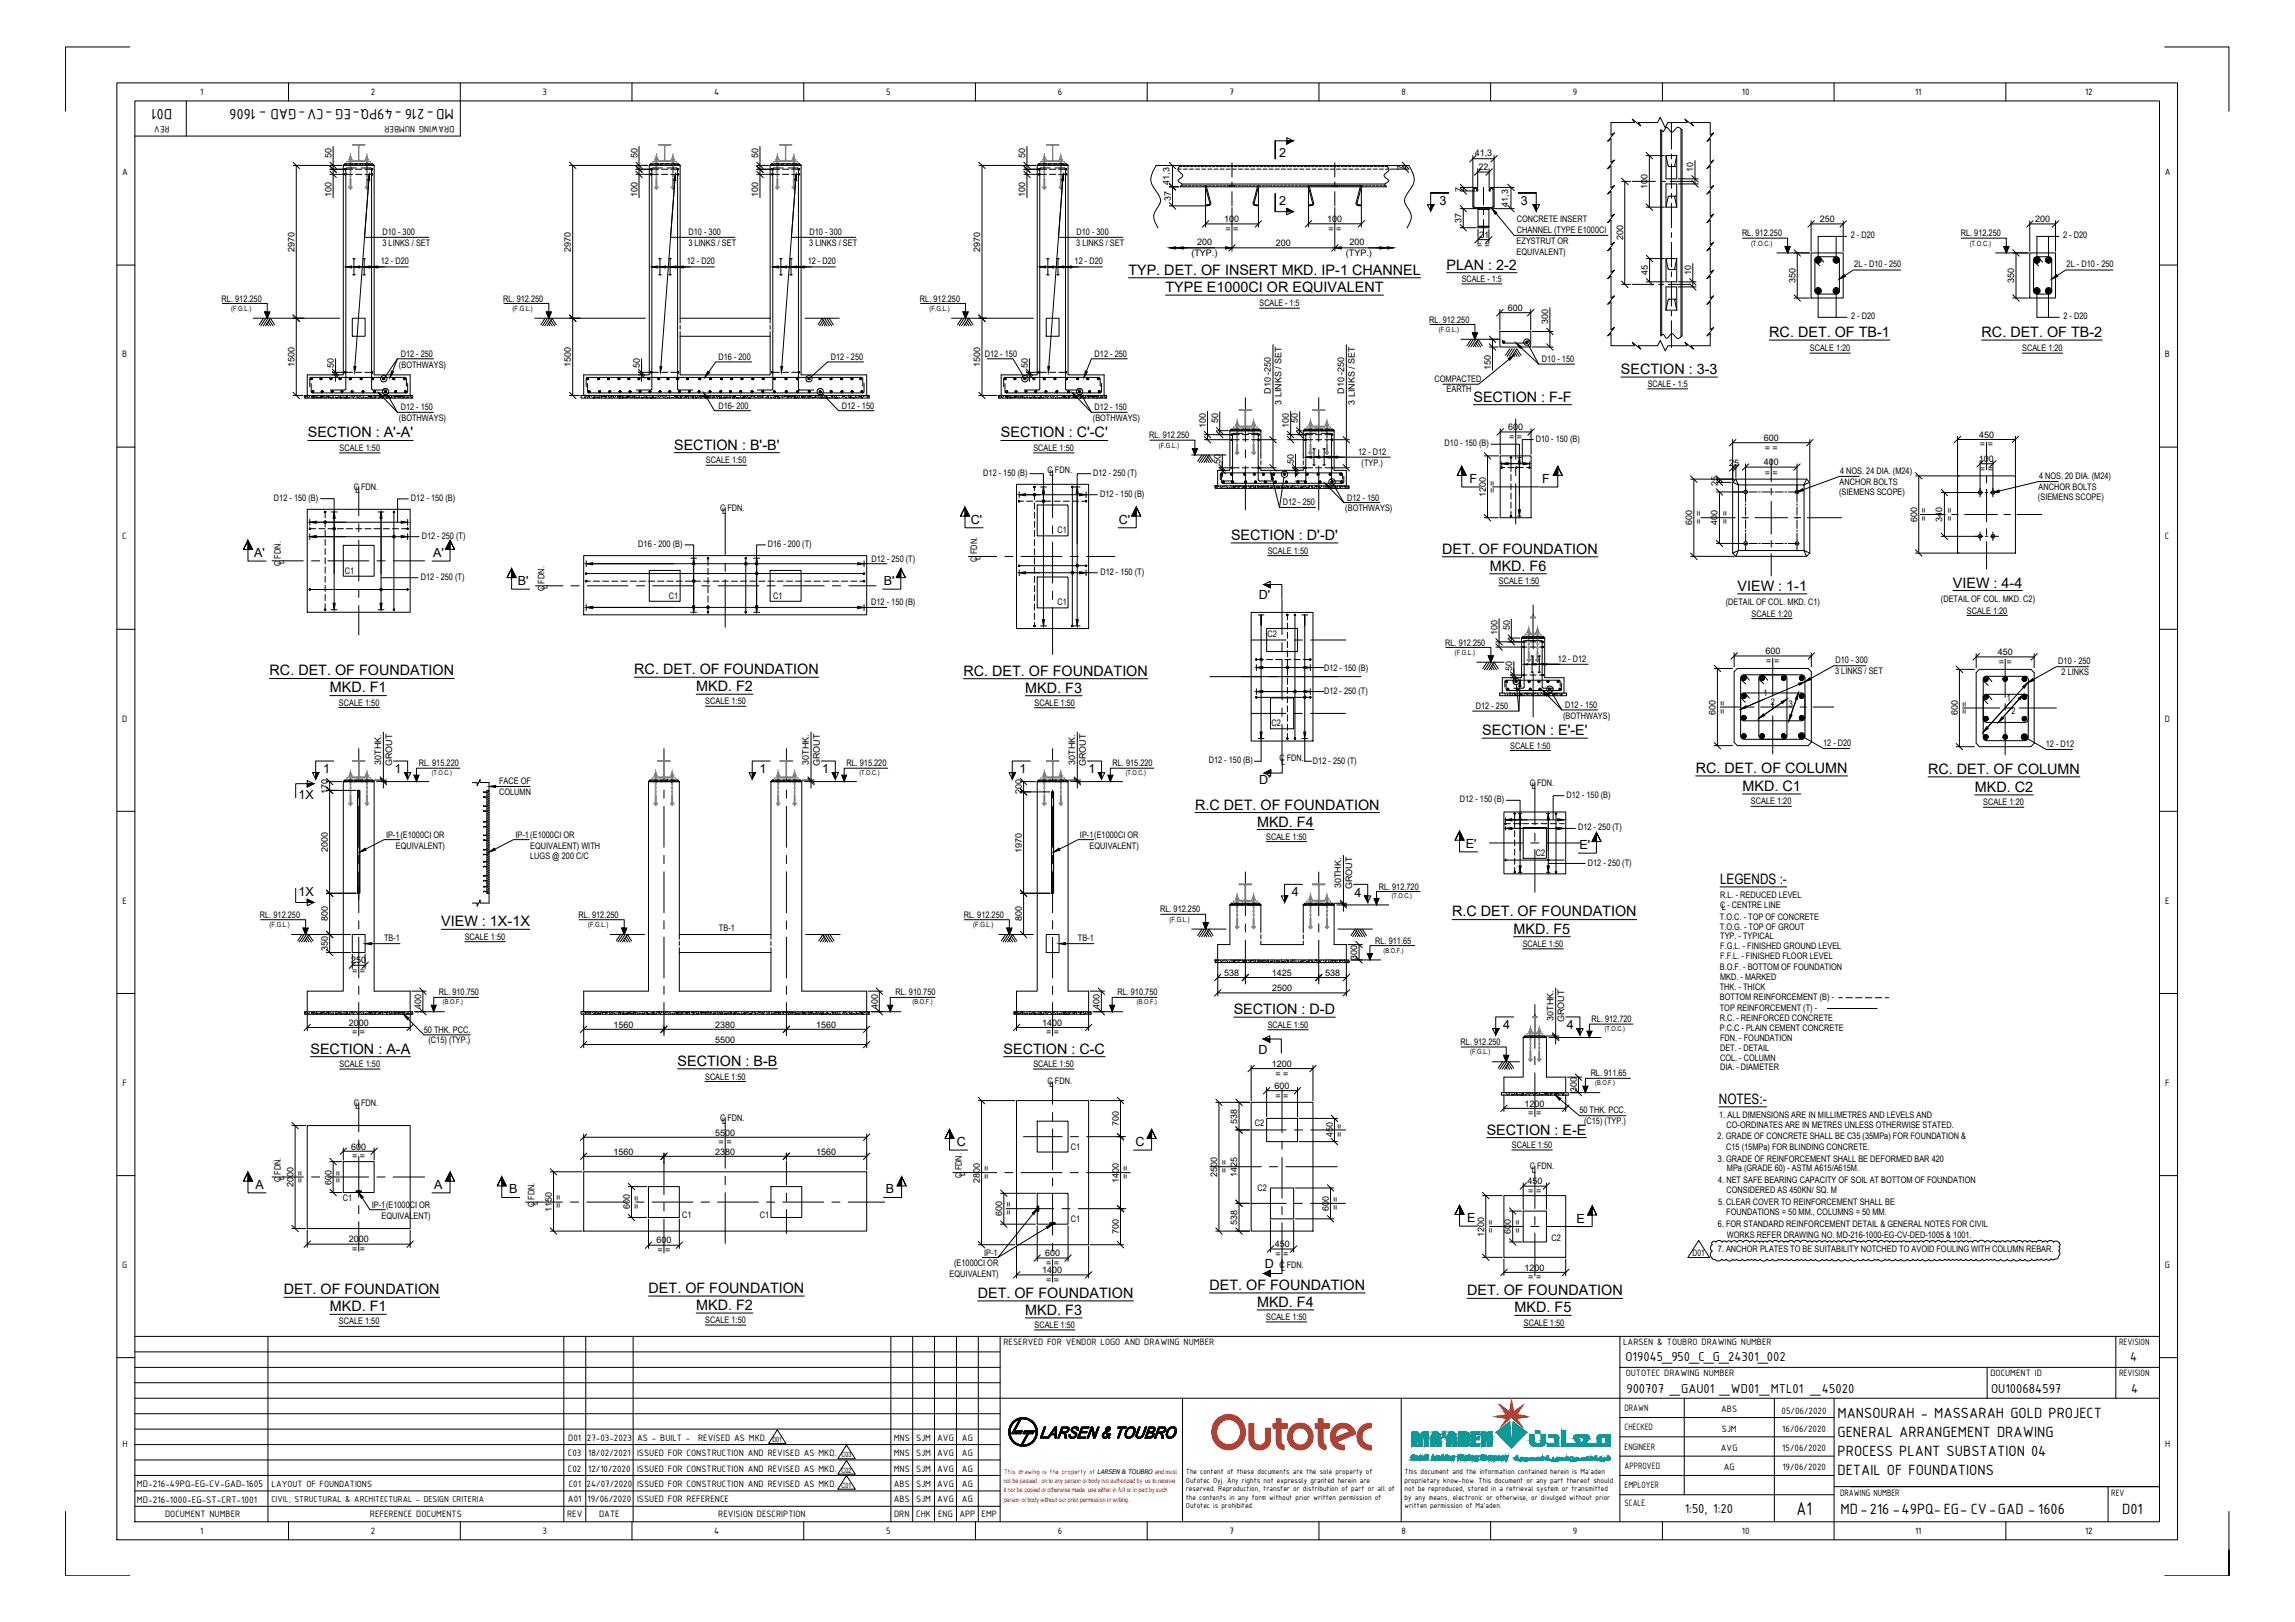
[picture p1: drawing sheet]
<svg xmlns="http://www.w3.org/2000/svg" width="841mm" height="594mm" viewBox="0 0 841 594" stroke-linecap="round" stroke-linejoin="round" font-family="sans-serif">
<defs><g id="words">
<text font-size="7.3" x="658.4" y="554.8">A1</text>
<g font-size="5.9">
<text x="63.1" y="39.8" transform="rotate(-180 63.1 39.8)">D01</text>
<text x="166.3" y="39.8" transform="rotate(-180 166.3 39.8)">MD-216 -49PQ-EG -CV-GAD - 1606</text>
<text x="673.3" y="519.2">MANSOURAH - MASSARAH GOLD PROJECT</text>
<text x="673.4" y="526.3">GENERAL ARRANGEMENT DRAWING</text>
<text x="673.4" y="533.3">PROCESS PLANT SUBSTATION 04</text>
<text x="673.4" y="540.4">DETAIL OF FOUNDATIONS</text>
<text x="674.5" y="554.5">MD-216 -49PQ-EG- CV-GAD - 1606</text>
<text x="777.7" y="554.5">D01</text>
</g>
<g font-size="5.3">
<text x="413.5" y="100.6">TYP. DET. OF INSERT MKD. IP-1 CHANNEL</text>
<text x="530.1" y="98.7">PLAN : 2-2</text>
<text x="427.1" y="107">TYPE E1000CI OR EQUIVALENT</text>
<text x="648.4" y="123.4">RC. DET. OF TB-1</text>
<text x="726.2" y="123.4">RC. DET. OF TB-2</text>
<text x="594" y="137">SECTION : 3-3</text>
<text x="539.9" y="147.1">SECTION : F-F</text>
<text x="112.8" y="160.2">SECTION : A'-A'</text>
<text x="366.8" y="160.2">SECTION : C'-C'</text>
<text x="247" y="164.7">SECTION : B'-B'</text>
<text x="451.1" y="197.8">SECTION : D'-D'</text>
<text x="528.5" y="202.8">DET. OF FOUNDATION</text>
<text x="545.9" y="209">MKD. F6</text>
<text x="715.6" y="215.2">VIEW : 4-4</text>
<text x="636.7" y="216.4">VIEW : 1-1</text>
<text x="98.8" y="247.4">RC. DET. OF FOUNDATION</text>
<text x="232.4" y="246.9">RC. DET. OF FOUNDATION</text>
<text x="353" y="247.5">RC. DET. OF FOUNDATION</text>
<text x="120.8" y="253.6">MKD. F1</text>
<text x="255.1" y="253.2">MKD. F2</text>
<text x="375.7" y="253.7">MKD. F3</text>
<text x="543.2" y="269.2">SECTION : E'-E'</text>
<text x="621.4" y="283.1">RC. DET. OF COLUMN</text>
<text x="706.6" y="283.4">RC. DET. OF COLUMN</text>
<text x="638.5" y="289.7">MKD. C1</text>
<text x="723.7" y="290">MKD. C2</text>
<text x="438" y="296.5">R.C DET. OF FOUNDATION</text>
<text x="460.7" y="302.7">MKD. F4</text>
<text x="630.3" y="323.7">LEGENDS :-</text>
<text x="532.2" y="335.7">R.C DET. OF FOUNDATION</text>
<text x="161.7" y="339.2">VIEW : 1X-1X</text>
<text x="554.6" y="342">MKD. F5</text>
<text x="452.1" y="371.4">SECTION : D-D</text>
<text x="113.8" y="385.9">SECTION : A-A</text>
<text x="367.8" y="385.9">SECTION : C-C</text>
<text x="248.3" y="390.4">SECTION : B-B</text>
<text x="629.9" y="404.3">NOTES:-</text>
<text x="544.8" y="415.6">SECTION : E-E</text>
<text x="237.7" y="473.6">DET. OF FOUNDATION</text>
<text x="443.2" y="472.5">DET. OF FOUNDATION</text>
<text x="104" y="474.1">DET. OF FOUNDATION</text>
<text x="255.1" y="479.8">MKD. F2</text>
<text x="358.3" y="475.4">DET. OF FOUNDATION</text>
<text x="460.7" y="478.7">MKD. F4</text>
<text x="537.6" y="474.4">DET. OF FOUNDATION</text>
<text x="120.8" y="480.3">MKD. F1</text>
<text x="375.7" y="481.6">MKD. F3</text>
<text x="555.1" y="480.6">MKD. F5</text>
</g>
<g font-size="5.1">
<text x="595.7" y="498.4">O19045_950_C_G_24301_002</text>
<text x="780.7" y="498.4">4</text>
<text x="596" y="510.2">900707 _GAU01 _WD01_MTL01 _45020</text>
<text x="729.6" y="510.2">OU100684597</text>
<text x="781" y="510.2">4</text>
<text x="617.4" y="554.1">1:50, 1:20</text>
</g>
<g font-size="4.6">
<text x="468.8" y="57.5">2</text>
<text x="468.8" y="74.9">2</text>
<text x="527.5" y="75.2">3</text>
<text x="557.3" y="75.2">3</text>
<text x="538.5" y="176.9">F</text>
<text x="565.2" y="176.9">F</text>
<text x="355.8" y="191.8">C'</text>
<text x="410" y="191.8">C'</text>
<text x="93.2" y="204">A'</text>
<text x="158.7" y="204">A'</text>
<text x="189.8" y="214.3">B'</text>
<text x="323.9" y="214.3">B'</text>
<text x="461.3" y="219.5">D'</text>
<text x="118.4" y="283.1">1</text>
<text x="144.6" y="283.3">1</text>
<text x="278.3" y="283.1">1</text>
<text x="301.3" y="283.3">1</text>
<text x="373.7" y="283.1">1</text>
<text x="398.9" y="283.3">1</text>
<text x="461.5" y="287.2">D'</text>
<text x="109.3" y="292.7">1X</text>
<text x="537.2" y="310.5">E'</text>
<text x="578.8" y="311">E'</text>
<text x="109.3" y="328.2">1X</text>
<text x="473.4" y="328.3">4</text>
<text x="496.4" y="328.4">4</text>
<text x="550.8" y="376.9">4</text>
<text x="574.2" y="377">4</text>
<text x="461.2" y="386">D</text>
<text x="350.6" y="419.7">C</text>
<text x="416.1" y="419.7">C</text>
<text x="93.6" y="435.4">A</text>
<text x="159.1" y="435.4">A</text>
<text x="186.6" y="437.1">B</text>
<text x="324.6" y="437.1">B</text>
<text x="537.6" y="447.6">E</text>
<text x="577.7" y="447.8">E</text>
<text x="463.5" y="464.4">D</text>
</g>
<g font-size="3.8">
<text x="50.2" y="544.7">MD-216-49PQ-EG-CV-GAD-1605</text>
<text x="50.2" y="550.3">MD-216-1000-EG-ST-CRT-1001</text>
</g>
<g font-size="3.7">
<text x="73.4" y="34.8">1</text>
<text x="135.9" y="34.8">2</text>
<text x="198.8" y="34.7">3</text>
<text x="261.7" y="34.8">4</text>
<text x="324.7" y="34.7">5</text>
<text x="387.7" y="34.8">6</text>
<text x="450.6" y="34.8">7</text>
<text x="513.5" y="34.8">8</text>
<text x="576.4" y="34.7">9</text>
<text x="638.3" y="34.8">10</text>
<text x="701.8" y="34.8">11</text>
<text x="764.1" y="34.8">12</text>
<text x="62.1" y="46.3" transform="rotate(-180 62.1 46.3)">REV</text>
<text x="166.5" y="46.3" transform="rotate(-180 166.5 46.3)">DRAWING NUMBER</text>
<text x="44.7" y="64.2">A</text>
<text x="793.3" y="64.2">A</text>
<text x="44.8" y="130.9">B</text>
<text x="793.4" y="130.9">B</text>
<text x="44.8" y="197.6">C</text>
<text x="793.4" y="197.6">C</text>
<text x="44.7" y="264.3">D</text>
<text x="793.3" y="264.3">D</text>
<text x="44.9" y="331">E</text>
<text x="793.4" y="331">E</text>
<text x="44.9" y="397.7">F</text>
<text x="793.5" y="397.7">F</text>
<text x="44.8" y="464.4">G</text>
<text x="793.4" y="464.4">G</text>
<text x="367.7" y="492.8">RESERVED FOR VENDOR LOGO AND DRAWING NUMBER</text>
<text x="594.8" y="492.8">LARSEN &amp; TOUBRO DRAWING NUMBER</text>
<text x="776.5" y="492.8">REVISION</text>
<text x="595.7" y="504.1">OUTOTEC DRAWING NUMBER</text>
<text x="729.4" y="504.1">DOCUMENT ID</text>
<text x="776.5" y="504.1">REVISION</text>
<text x="595.3" y="516.8">DRAWN</text>
<text x="630.8" y="517.3">ABS</text>
<text x="652.9" y="518">05/06/2020</text>
<text x="208.3" y="527.7">D01</text>
<text x="215.1" y="527.7">27-03-2023</text>
<text x="233.5" y="527.7">AS - BUILT -</text>
<text x="255.9" y="527.7">REVISED AS MKD.</text>
<text x="327.5" y="527.7">MNS</text>
<text x="335.8" y="527.7">SJM</text>
<text x="343.4" y="527.7">AVG</text>
<text x="352.5" y="527.7">AG</text>
<text x="595.3" y="523.9">CHECKED</text>
<text x="631" y="524.4">SJM</text>
<text x="653.1" y="524.4">16/06/2020</text>
<text x="44.9" y="530.1">H</text>
<text x="208.1" y="533.3">C03</text>
<text x="215.5" y="533.3">18/02/2021</text>
<text x="233.5" y="533.3">ISSUED FOR CONSTRUCTION AND REVISED AS MKD.</text>
<text x="327.5" y="533.3">MNS</text>
<text x="335.8" y="533.3">SJM</text>
<text x="343.4" y="533.3">AVG</text>
<text x="352.5" y="533.3">AG</text>
<text x="595.3" y="531">ENGINEER</text>
<text x="630.6" y="531.3">AVG</text>
<text x="653.1" y="531.4">15/06/2020</text>
<text x="793.4" y="530.1">H</text>
<text x="208.1" y="539">C02</text>
<text x="215.5" y="539">12/10/2020</text>
<text x="233.5" y="539">ISSUED FOR CONSTRUCTION AND REVISED AS MKD.</text>
<text x="327.5" y="539">MNS</text>
<text x="335.8" y="539">SJM</text>
<text x="343.4" y="539">AVG</text>
<text x="352.5" y="539">AG</text>
<text x="595.3" y="538">APPROVED</text>
<text x="631.7" y="538.5">AG</text>
<text x="653.2" y="538.5">19/06/2020</text>
<text x="208.4" y="544.6">C01</text>
<text x="215" y="544.6">24/07/2020</text>
<text x="233.5" y="544.6">ISSUED FOR CONSTRUCTION AND REVISED AS MKD.</text>
<text x="327.5" y="544.6">ABS</text>
<text x="335.8" y="544.6">SJM</text>
<text x="343.4" y="544.6">AVG</text>
<text x="352.5" y="544.6">AG</text>
<text x="595.3" y="545.1">EMPLOYER</text>
<text x="208.1" y="550.3">A01</text>
<text x="215.3" y="550.3">19/06/2020</text>
<text x="233.5" y="550.3">ISSUED FOR REFERENCE</text>
<text x="327.5" y="550.3">ABS</text>
<text x="335.8" y="550.3">SJM</text>
<text x="343.4" y="550.3">AVG</text>
<text x="352.5" y="550.3">AG</text>
<text x="595.3" y="551.6">SCALE</text>
<text x="674.3" y="548">DRAWING NUMBER</text>
<text x="773.7" y="548">REV</text>
<text x="60.5" y="555.7">DOCUMENT NUMBER</text>
<text x="135.6" y="555.7">REFERENCE DOCUMENTS</text>
<text x="207.8" y="555.7">REV</text>
<text x="219.6" y="555.7">DATE</text>
<text x="263.2" y="555.7">REVISION DESCRIPTION</text>
<text x="327.6" y="555.7">DRN</text>
<text x="335.8" y="555.7">CHK</text>
<text x="343.8" y="555.7">ENG</text>
<text x="351.6" y="555.7">APP</text>
<text x="359.7" y="555.7">EMP</text>
<text x="73.4" y="561.7">1</text>
<text x="135.9" y="561.8">2</text>
<text x="198.8" y="561.7">3</text>
<text x="261.7" y="561.7">4</text>
<text x="324.7" y="561.7">5</text>
<text x="387.7" y="561.8">6</text>
<text x="450.6" y="561.7">7</text>
<text x="513.5" y="561.7">8</text>
<text x="576.4" y="561.9">9</text>
<text x="638.3" y="561.7">10</text>
<text x="701.8" y="561.7">11</text>
<text x="764.1" y="561.8">12</text>
</g>
<text font-size="3.6" x="99.6" y="544.8">LAYOUT OF FOUNDATIONS</text>
<text font-size="3.4" x="99.5" y="550.3">CIVIL, STRUCTURAL &amp; ARCHITECTURAL - DESIGN CRITERIA</text>
<g font-size="3.3">
<text x="121.4" y="57.8" transform="rotate(-90 121.4 57.8)">50</text>
<text x="233.6" y="57.8" transform="rotate(-90 233.6 57.8)">50</text>
<text x="277.9" y="57.8" transform="rotate(-90 277.9 57.8)">50</text>
<text x="375.7" y="57.8" transform="rotate(-90 375.7 57.8)">50</text>
<text x="540.5" y="57.1">41,3</text>
<text x="514.5" y="62.2" transform="rotate(-90 514.5 62.2)">7</text>
<text x="541.8" y="62.4">22</text>
<text x="620.5" y="62.9" transform="rotate(-90 620.5 62.9)">10</text>
<text x="428.6" y="67.7" transform="rotate(-90 428.6 67.7)">41,3</text>
<text x="535.7" y="70.2" transform="rotate(-90 535.7 70.2)">7</text>
<text x="603.8" y="69.3" transform="rotate(-90 603.8 69.3)">100</text>
<text x="121.4" y="72.2" transform="rotate(-90 121.4 72.2)">100</text>
<text x="233.6" y="72.2" transform="rotate(-90 233.6 72.2)">100</text>
<text x="277.9" y="72.2" transform="rotate(-90 277.9 72.2)">100</text>
<text x="375.7" y="72.2" transform="rotate(-90 375.7 72.2)">100</text>
<text x="429" y="73.7" transform="rotate(-90 429 73.7)">37</text>
<text x="552.6" y="75.7" transform="rotate(-90 552.6 75.7)">41,3</text>
<text x="448.6" y="81.4">100</text>
<text x="486.4" y="81.3">100</text>
<text x="535.6" y="81.8" transform="rotate(-90 535.6 81.8)">37</text>
<text x="555.9" y="81.5">CONCRETE INSERT</text>
<text x="666.9" y="81.4">250</text>
<text x="745.9" y="81.4">200</text>
<text x="140.2" y="86">D10 - 300</text>
<text x="252.3" y="86">D10 - 300</text>
<text x="296.7" y="86">D10 - 300</text>
<text x="394.5" y="86">D10 - 300</text>
<text x="438.7" y="89.8">200</text>
<text x="449.1" y="84.9">= =</text>
<text x="486.8" y="84.9">= =</text>
<text x="494.5" y="89.8">200</text>
<text x="542" y="87">21</text>
<text x="555.8" y="89.4">EZYSTRUT OR</text>
<text x="555.9" y="85.4">CHANNEL (TYPE E1000CI</text>
<text x="594.8" y="88" transform="rotate(-90 594.8 88)">200</text>
<text x="638.4" y="86.5">RL. 912.250</text>
<text x="678.2" y="87.3">2 - D20</text>
<text x="718.6" y="86.5">RL. 912.250</text>
<text x="756" y="87.3">2 - D20</text>
<text x="107.9" y="92.2" transform="rotate(-90 107.9 92.2)">2970</text>
<text x="140.2" y="90.1">3 LINKS / SET</text>
<text x="209.2" y="92.2" transform="rotate(-90 209.2 92.2)">2970</text>
<text x="252.3" y="90.1">3 LINKS / SET</text>
<text x="296.6" y="90.1">3 LINKS / SET</text>
<text x="359.2" y="92.2" transform="rotate(-90 359.2 92.2)">2970</text>
<text x="394.4" y="90.1">3 LINKS / SET</text>
<text x="436.6" y="93.7">(TYP.)</text>
<text x="467.6" y="90.2">200</text>
<text x="493.2" y="93.7">(TYP.)</text>
<text x="541.2" y="90.9">= =</text>
<text x="555.8" y="93.4">EQUIVALENT)</text>
<text x="139.5" y="96.8">12 - D20</text>
<text x="251.7" y="96.8">12 - D20</text>
<text x="296" y="96.8">12 - D20</text>
<text x="393.8" y="96.8">12 - D20</text>
<text x="603.9" y="100.8" transform="rotate(-90 603.9 100.8)">45</text>
<text x="619.7" y="100.6" transform="rotate(-90 619.7 100.6)">10</text>
<text x="679.5" y="97.8">2L - D10 - 250</text>
<text x="757.3" y="97.8">2L - D10 - 250</text>
<text x="535.7" y="103.3">SCALE - 1:5</text>
<text x="658" y="103.6" transform="rotate(-90 658 103.6)">350</text>
<text x="738.2" y="103.6" transform="rotate(-90 738.2 103.6)">350</text>
<text x="81.2" y="110.5">RL. 912.250</text>
<text x="184.4" y="110.5">RL. 912.250</text>
<text x="337.1" y="110.5">RL. 912.250</text>
<text x="461.6" y="112.2">SCALE - 1:5</text>
<text x="552.6" y="113.9">600</text>
<text x="523.8" y="118.2">RL. 912.250</text>
<text x="567.3" y="118.6" transform="rotate(-90 567.3 118.6)">300</text>
<text x="678.3" y="117">2 - D20</text>
<text x="756.1" y="117">2 - D20</text>
<text x="146.8" y="130.7">D12 - 250</text>
<text x="263.3" y="131.8">D16 - 200</text>
<text x="304.5" y="131.8">D12 - 250</text>
<text x="360.9" y="130.7">D12 - 150</text>
<text x="401.1" y="130.7">D12 - 250</text>
<text x="663.2" y="128.7">SCALE 1:20</text>
<text x="741" y="128.7">SCALE 1:20</text>
<text x="107.9" y="134.5" transform="rotate(-90 107.9 134.5)">1500</text>
<text x="122.3" y="134.9" transform="rotate(-90 122.3 134.9)">50</text>
<text x="146.2" y="134.6">(BOTHWAYS)</text>
<text x="209.2" y="134.5" transform="rotate(-90 209.2 134.5)">1500</text>
<text x="234.5" y="134.9" transform="rotate(-90 234.5 134.9)">50</text>
<text x="359.2" y="134.5" transform="rotate(-90 359.2 134.5)">1500</text>
<text x="376.6" y="134.9" transform="rotate(-90 376.6 134.9)">50</text>
<text x="546.3" y="135.4" transform="rotate(-90 546.3 135.4)">150</text>
<text x="565.1" y="132.6">D10 - 150</text>
<text x="525.7" y="140">COMPACTED</text>
<text x="530.1" y="143.6">EARTH</text>
<text x="603.8" y="141.7">SCALE - 1:5</text>
<text x="263.3" y="149.7">D16- 200</text>
<text x="308.5" y="149.7">D12 - 150</text>
<text x="465.7" y="144.3" transform="rotate(-90 465.7 144.3)">D10 -250</text>
<text x="469.6" y="148.2" transform="rotate(-90 469.6 148.2)">3 LINKS / SET</text>
<text x="492.5" y="144.3" transform="rotate(-90 492.5 144.3)">D10 -250</text>
<text x="496.5" y="148.2" transform="rotate(-90 496.5 148.2)">3 LINKS / SET</text>
<text x="146.2" y="154.2">(BOTHWAYS)</text>
<text x="146.8" y="150.3">D12 - 150</text>
<text x="400.5" y="154.2">(BOTHWAYS)</text>
<text x="401.1" y="150.3">D12 - 150</text>
<text x="446.3" y="155" transform="rotate(-90 446.3 155)">50</text>
<text x="475.6" y="155" transform="rotate(-90 475.6 155)">50</text>
<text x="421.2" y="160.5">RL. 912.250</text>
<text x="441.9" y="156.6" transform="rotate(-90 441.9 156.6)">100</text>
<text x="472.3" y="156.6" transform="rotate(-90 472.3 156.6)">100</text>
<text x="552.7" y="157.6">600</text>
<text x="553" y="161.1">= =</text>
<text x="562.8" y="161.8">D10 - 150 (B)</text>
<text x="646.4" y="161.5">600</text>
<text x="725.3" y="160.3">450</text>
<text x="124.4" y="165.2">SCALE 1:50</text>
<text x="378.7" y="165.2">SCALE 1:50</text>
<text x="497.7" y="166.5">12 - D12</text>
<text x="529.4" y="163.4">D10 - 150 (B)</text>
<text x="646.7" y="165.1">= =</text>
<text x="725.6" y="163.9">= =</text>
<text x="258.7" y="169.7">SCALE 1:50</text>
<text x="383.9" y="173.3">C FDN.</text>
<text x="447.3" y="169.9" transform="rotate(-90 447.3 169.9)">50</text>
<text x="474.2" y="169.9" transform="rotate(-90 474.2 169.9)">50</text>
<text x="499" y="170.7">(TYP.)</text>
<text x="633.7" y="170.7">25</text>
<text x="646.4" y="170.3">400</text>
<text x="674.3" y="173.5">4 NOS. 24 DIA. (M24)</text>
<text x="725.1" y="169.1">100</text>
<text x="725.6" y="173">= =</text>
<text x="129.6" y="179.5">C FDN.</text>
<text x="360.3" y="174.2">D12 - 150 (B)</text>
<text x="384.6" y="174.4">L</text>
<text x="400.6" y="174.2">D12 - 250 (T)</text>
<text x="629.5" y="177.9" transform="rotate(-90 629.5 177.9)">25</text>
<text x="646.7" y="174.2">= =</text>
<text x="674.1" y="177.7">ANCHOR BOLTS</text>
<text x="747" y="179.6">ANCHOR BOLTS</text>
<text x="747.2" y="175.4">4 NOS. 20 DIA. (M24)</text>
<text x="100.4" y="183.3">D12 - 150 (B)</text>
<text x="130.3" y="180.6">L</text>
<text x="150.6" y="183.5">D12 - 150 (B)</text>
<text x="403.2" y="181.9">D12 - 150 (B)</text>
<text x="470.1" y="185.1">D12 - 250</text>
<text x="493.6" y="183.4">D12 - 150</text>
<text x="544.5" y="182" transform="rotate(-90 544.5 182)">1200</text>
<text x="548" y="180.7" transform="rotate(-90 548 180.7)">= =</text>
<text x="673.9" y="181.3">(SIEMENS SCOPE)</text>
<text x="746.8" y="183.2">(SIEMENS SCOPE)</text>
<text x="263.9" y="187.2">C FDN.</text>
<text x="264.6" y="188.4">L</text>
<text x="493" y="187.3">(BOTHWAYS)</text>
<text x="623.6" y="192" transform="rotate(-90 623.6 192)">= =</text>
<text x="633.3" y="192" transform="rotate(-90 633.3 192)">= =</text>
<text x="702.5" y="191.1" transform="rotate(-90 702.5 191.1)">600</text>
<text x="706.1" y="190.8" transform="rotate(-90 706.1 190.8)">= =</text>
<text x="711.7" y="191.1" transform="rotate(-90 711.7 191.1)">340</text>
<text x="715.7" y="190.8" transform="rotate(-90 715.7 190.8)">= =</text>
<text x="154.5" y="197.3">D12 - 250 (T)</text>
<text x="387.6" y="195.3">C1</text>
<text x="620.1" y="192.3" transform="rotate(-90 620.1 192.3)">600</text>
<text x="629.4" y="192.3" transform="rotate(-90 629.4 192.3)">400</text>
<text x="233.9" y="200.3">D16 - 200 (B)</text>
<text x="281.4" y="200.3">D16 - 200 (T)</text>
<text x="464.6" y="202.8">SCALE 1:50</text>
<text x="102.9" y="207.3" transform="rotate(-90 102.9 207.3)">C FDN.</text>
<text x="104.1" y="206.6" transform="rotate(-90 104.1 206.6)">L</text>
<text x="319.3" y="205.7">D12 - 250 (T)</text>
<text x="358.1" y="205.7" transform="rotate(-90 358.1 205.7)">C FDN.</text>
<text x="359.3" y="205" transform="rotate(-90 359.3 205)">L</text>
<text x="126.4" y="210.1">C1</text>
<text x="154.2" y="212.4">D12 - 250 (T)</text>
<text x="200.7" y="215.7" transform="rotate(-90 200.7 215.7)">L</text>
<text x="403.3" y="210.5">D12 - 150 (T)</text>
<text x="549.3" y="213.9">SCALE 1:50</text>
<text x="199.5" y="216.5" transform="rotate(-90 199.5 216.5)">C FDN.</text>
<text x="245.1" y="219.4">C1</text>
<text x="283.3" y="219.4">C1</text>
<text x="319.3" y="221.7">D12 - 150 (B)</text>
<text x="387.6" y="221.7">C1</text>
<text x="632.4" y="221.6">(DETAIL OF COL. MKD. C1)</text>
<text x="711.3" y="220.4">(DETAIL OF COL. MKD. C2)</text>
<text x="641.9" y="225.9">SCALE 1:20</text>
<text x="720.8" y="224.7">SCALE 1:20</text>
<text x="464.5" y="233.4">C2</text>
<text x="548.7" y="232.5" transform="rotate(-90 548.7 232.5)">100</text>
<text x="553.2" y="230.9" transform="rotate(-90 553.2 230.9)">50</text>
<text x="529.6" y="236.4">RL. 912.250</text>
<text x="646.9" y="239.6">600</text>
<text x="732.1" y="240">450</text>
<text x="485.2" y="245.9">D12 - 150 (B)</text>
<text x="554.1" y="245.8" transform="rotate(-90 554.1 245.8)">50</text>
<text x="570.9" y="242.5">12 - D12</text>
<text x="647.3" y="243.2">= =</text>
<text x="672.7" y="242.8">D10 - 300</text>
<text x="732.4" y="243.5">= =</text>
<text x="754.3" y="243.1">D10 - 250</text>
<text x="672.5" y="247">3 LINKS / SET</text>
<text x="755.5" y="247.4">2 LINKS</text>
<text x="258.5" y="258">SCALE 1:50</text>
<text x="485.2" y="254.1">D12 - 250 (T)</text>
<text x="646.3" y="254.8">1</text>
<text x="735.4" y="256.9">1</text>
<text x="124.2" y="258.5">SCALE 1:50</text>
<text x="379.1" y="258.5">SCALE 1:50</text>
<text x="540.8" y="259.7">D12 - 250</text>
<text x="572.8" y="263.2">(BOTHWAYS)</text>
<text x="573.5" y="259.3">D12 - 150</text>
<text x="628.7" y="261.7" transform="rotate(-90 628.7 261.7)">600</text>
<text x="632.3" y="261.3" transform="rotate(-90 632.3 261.3)">= =</text>
<text x="648.9" y="258.2">2</text>
<text x="655.5" y="258.9">3</text>
<text x="717.4" y="262.1" transform="rotate(-90 717.4 262.1)">600</text>
<text x="721" y="261.7" transform="rotate(-90 721 261.7)">= =</text>
<text x="737.1" y="261.5">2</text>
<text x="465.9" y="265.9">C2</text>
<text x="553.4" y="274.2">SCALE 1:50</text>
<text x="668.1" y="273.3">12 - D20</text>
<text x="749.7" y="273.7">12 - D12</text>
<text x="139.7" y="280.1" transform="rotate(-90 139.7 280.1)">30THK.</text>
<text x="143.7" y="280.6" transform="rotate(-90 143.7 280.6)">GROUT</text>
<text x="153.4" y="280.7">RL. 915.220</text>
<text x="296.4" y="280.1" transform="rotate(-90 296.4 280.1)">30THK.</text>
<text x="300.4" y="280.6" transform="rotate(-90 300.4 280.6)">GROUT</text>
<text x="310.2" y="280.7">RL. 915.220</text>
<text x="394" y="280.1" transform="rotate(-90 394 280.1)">30THK.</text>
<text x="397.9" y="280.6" transform="rotate(-90 397.9 280.6)">GROUT</text>
<text x="407.7" y="280.7">RL. 915.220</text>
<text x="443" y="279.5">D12 - 150 (B)</text>
<text x="468.8" y="278.9">C FDN.</text>
<text x="469.5" y="280">L</text>
<text x="481.1" y="279.7">D12 - 250 (T)</text>
<text x="182.9" y="287.2">FACE OF</text>
<text x="560.6" y="287.8">C FDN.</text>
<text x="120.2" y="290.7" transform="rotate(-90 120.2 290.7)">170</text>
<text x="182.9" y="291.4">COLUMN</text>
<text x="374.5" y="290.9" transform="rotate(-90 374.5 290.9)">200</text>
<text x="535" y="293.8">D12 - 150 (B)</text>
<text x="561.3" y="288.9">L</text>
<text x="574" y="292.2">D12 - 150 (B)</text>
<text x="641.6" y="294.7">SCALE 1:20</text>
<text x="726.8" y="295">SCALE 1:20</text>
<text x="578.3" y="304.2">D12 - 250 (T)</text>
<text x="120.2" y="312" transform="rotate(-90 120.2 312)">2000</text>
<text x="141.5" y="306.8">IP-1(E1000CI OR</text>
<text x="145.1" y="310.8">EQUIVALENT)</text>
<text x="188.9" y="306.8">IP-1(E1000CI OR</text>
<text x="194.3" y="310.8">EQUIVALENT) WITH</text>
<text x="395.8" y="306.8">IP-1(E1000CI OR</text>
<text x="399.3" y="310.8">EQUIVALENT)</text>
<text x="464" y="307.6">SCALE 1:50</text>
<text x="194.3" y="314.8">LUGS @ 200 C/C</text>
<text x="374.5" y="312.4" transform="rotate(-90 374.5 312.4)">1970</text>
<text x="562.8" y="313.5">C2</text>
<text x="581.9" y="317">D12 - 250 (T)</text>
<text x="491.5" y="325.3" transform="rotate(-90 491.5 325.3)">30THK.</text>
<text x="495.5" y="325.7" transform="rotate(-90 495.5 325.7)">GROUT</text>
<text x="505.2" y="325.9">RL. 912.720</text>
<text x="630.4" y="329">R.L. - REDUCED LEVEL</text>
<text x="425.1" y="334.2">RL. 912.250</text>
<text x="630.3" y="332.6">C - CENTRE LINE</text>
<text x="631" y="333.4">L</text>
<text x="95.3" y="336.2">RL. 912.250</text>
<text x="120.2" y="337.5" transform="rotate(-90 120.2 337.5)">800</text>
<text x="212" y="336.2">RL. 912.250</text>
<text x="263.5" y="341.1">TB-1</text>
<text x="353.2" y="336.2">RL. 912.250</text>
<text x="374.5" y="337.5" transform="rotate(-90 374.5 337.5)">800</text>
<text x="630.3" y="336.9">T.O.C. - TOP OF CONCRETE</text>
<text x="630.3" y="340.5">T.O.G. - TOP OF GROUT</text>
<text x="140.7" y="344.7">TB-1</text>
<text x="170.3" y="344.2">SCALE 1:50</text>
<text x="395" y="344.7">TB-1</text>
<text x="504" y="345.6">RL. 911.65</text>
<text x="558" y="346.9">SCALE 1:50</text>
<text x="630.4" y="344.1">TYP. - TYPICAL</text>
<text x="630.4" y="347.7">F.G.L. - FINISHED GROUND LEVEL</text>
<text x="120.2" y="348.3" transform="rotate(-90 120.2 348.3)">350</text>
<text x="128.7" y="352.8">250</text>
<text x="497.4" y="351.5" transform="rotate(-90 497.4 351.5)">300</text>
<text x="630.4" y="351.3">F.F.L. - FINISHED FLOOR LEVEL</text>
<text x="129.1" y="356.7">= =</text>
<text x="448.5" y="357.4">538</text>
<text x="466" y="357.4">1425</text>
<text x="485.6" y="357.4">538</text>
<text x="630.2" y="355.2">B.O.F. - BOTTOM OF FOUNDATION</text>
<text x="630.3" y="359">MKD. - MARKED</text>
<text x="160.9" y="364.5">RL. 910.750</text>
<text x="328.2" y="364.5">RL. 910.750</text>
<text x="409.5" y="364.5">RL. 910.750</text>
<text x="466.2" y="363">2500</text>
<text x="630.2" y="362.6">THK. - THICK</text>
<text x="154.3" y="369.5" transform="rotate(-90 154.3 369.5)">400</text>
<text x="321.6" y="369.5" transform="rotate(-90 321.6 369.5)">400</text>
<text x="403" y="369.5" transform="rotate(-90 403 369.5)">400</text>
<text x="630.2" y="370.1">TOP REINFORCEMENT (T) -</text>
<text x="630.3" y="366.2">BOTTOM REINFORCEMENT (B) -</text>
<text x="127.8" y="375.7">2000</text>
<text x="224.8" y="376.4">1560</text>
<text x="262.1" y="376.4">2380</text>
<text x="299.1" y="376.4">1560</text>
<text x="382" y="375.7">1400</text>
<text x="464.6" y="376.5">SCALE 1:50</text>
<text x="569.3" y="373.8" transform="rotate(-90 569.3 373.8)">30THK.</text>
<text x="573.2" y="374.3" transform="rotate(-90 573.2 374.3)">GROUT</text>
<text x="583.3" y="374.5">RL. 912.720</text>
<text x="630.2" y="373.8">R.C. - REINFORCED CONCRETE</text>
<text x="630.2" y="377.6">P.C.C - PLAIN CEMENT CONCRETE</text>
<text x="129.1" y="379.2">= =</text>
<text x="155.3" y="378.2">50 THK. PCC.</text>
<text x="157" y="382.2">(C15) (TYP.)</text>
<text x="262.1" y="381.9">5500</text>
<text x="383.4" y="379.2">= =</text>
<text x="535.2" y="382.7">RL. 912.250</text>
<text x="630.3" y="381.3">FDN. - FOUNDATION</text>
<text x="630.3" y="384.9">DET. - DETAIL</text>
<text x="630.3" y="388.4">COL. - COLUMN</text>
<text x="124.4" y="390.9">SCALE 1:50</text>
<text x="258.4" y="395.4">SCALE 1:50</text>
<text x="378.7" y="390.9">SCALE 1:50</text>
<text x="466.1" y="390.8">1200</text>
<text x="467.4" y="394.3">= =</text>
<text x="582.9" y="394.2">RL. 911.65</text>
<text x="630.3" y="391.9">DIA. - DIAMETER</text>
<text x="383.9" y="397.1">C FDN.</text>
<text x="384.6" y="398.2">L</text>
<text x="467.1" y="398.8">600</text>
<text x="577.8" y="400.1" transform="rotate(-90 577.8 400.1)">300</text>
<text x="129.6" y="405.1">C FDN.</text>
<text x="130.3" y="406.3">L</text>
<text x="467.4" y="402.4">= =</text>
<text x="558.7" y="405.3">1200</text>
<text x="578.8" y="407.8">50 THK. PCC.</text>
<text x="263.9" y="410.6">C FDN.</text>
<text x="264.6" y="411.8">L</text>
<text x="410" y="412.5" transform="rotate(-90 410 412.5)">700</text>
<text x="453.4" y="411.6" transform="rotate(-90 453.4 411.6)">538</text>
<text x="459.8" y="412.3">C2</text>
<text x="560.1" y="408.9">= =</text>
<text x="580.5" y="411.8">(C15) (TYP.)</text>
<text x="630" y="409.5">1. ALL DIMENSIONS ARE IN MILLIMETRES AND LEVELS AND</text>
<text x="632.7" y="413">CO-ORDINATES ARE IN METRES UNLESS OTHERWISE STATED.</text>
<text x="262.1" y="415.9">5500</text>
<text x="263.3" y="419.5">= =</text>
<text x="488.4" y="416.6" transform="rotate(-90 488.4 416.6)">450</text>
<text x="491.9" y="416.3" transform="rotate(-90 491.9 416.3)">= =</text>
<text x="629.4" y="417.3">2. GRADE OF CONCRETE SHALL BE C35 (35MPa) FOR FOUNDATION &amp;</text>
<text x="128.7" y="421">600</text>
<text x="129.1" y="424.6">= =</text>
<text x="224.8" y="422.9">1560</text>
<text x="262.1" y="422.9">2380</text>
<text x="299.1" y="422.9">1560</text>
<text x="392.5" y="421.1">C1</text>
<text x="554" y="420.5">SCALE 1:50</text>
<text x="629.6" y="425.4">3. GRADE OF REINFORCEMENT SHALL BE DEFORMED BAR 420</text>
<text x="632.6" y="421.1">C15 (15MPa) FOR BLINDING CONCRETE.</text>
<text x="352.5" y="431.4" transform="rotate(-90 352.5 431.4)">C FDN.</text>
<text x="353.6" y="430.7" transform="rotate(-90 353.6 430.7)">L</text>
<text x="362.7" y="431.9" transform="rotate(-90 362.7 431.9)">= =</text>
<text x="413.6" y="431.9" transform="rotate(-90 413.6 431.9)">= =</text>
<text x="446.1" y="431" transform="rotate(-90 446.1 431)">2500</text>
<text x="449.7" y="429.7" transform="rotate(-90 449.7 429.7)">= =</text>
<text x="453.4" y="431.1" transform="rotate(-90 453.4 431.1)">1425</text>
<text x="560.6" y="428.3">C FDN.</text>
<text x="561.3" y="429.4">L</text>
<text x="632.8" y="428.9">MPa (GRADE 60) - ASTM A615/A615M.</text>
<text x="102.9" y="433" transform="rotate(-90 102.9 433)">C FDN.</text>
<text x="104.1" y="432.3" transform="rotate(-90 104.1 432.3)">L</text>
<text x="107.5" y="434.7" transform="rotate(-90 107.5 434.7)">2000</text>
<text x="111.1" y="433.5" transform="rotate(-90 111.1 433.5)">= =</text>
<text x="121.4" y="433.8" transform="rotate(-90 121.4 433.8)">600</text>
<text x="125" y="433.5" transform="rotate(-90 125 433.5)">= =</text>
<text x="359.1" y="433.1" transform="rotate(-90 359.1 433.1)">2800</text>
<text x="410" y="433.3" transform="rotate(-90 410 433.3)">1400</text>
<text x="460.8" y="436.3">C2</text>
<text x="559.8" y="433.8">450</text>
<text x="560.1" y="437.4">= =</text>
<text x="629.7" y="433.5">4. NET SAFE BEARING CAPACITY OF SOIL AT BOTTOM OF FOUNDATION</text>
<text x="632.7" y="436.9">CONSIDERED AS 450KN/ SQ. M</text>
<text x="125.7" y="439.9">C1</text>
<text x="136.2" y="442.4">IP-1(E1000CI OR</text>
<text x="195.9" y="442.2" transform="rotate(-90 195.9 442.2)">C FDN.</text>
<text x="197.1" y="441.5" transform="rotate(-90 197.1 441.5)">L</text>
<text x="202.2" y="443.8" transform="rotate(-90 202.2 443.8)">1150</text>
<text x="205.8" y="442.4" transform="rotate(-90 205.8 442.4)">= =</text>
<text x="230.8" y="443" transform="rotate(-90 230.8 443)">600</text>
<text x="234.4" y="442.7" transform="rotate(-90 234.4 442.7)">= =</text>
<text x="487" y="443.5" transform="rotate(-90 487 443.5)">600</text>
<text x="490.5" y="443.1" transform="rotate(-90 490.5 443.1)">= =</text>
<text x="629.6" y="441.3">5. CLEAR COVER TO REINFORCEMENT SHALL BE</text>
<text x="139.8" y="446.3">EQUIVALENT)</text>
<text x="250" y="446.2">C1</text>
<text x="278.4" y="446.2">C1</text>
<text x="367.2" y="445.4" transform="rotate(-90 367.2 445.4)">600</text>
<text x="370.8" y="445.1" transform="rotate(-90 370.8 445.1)">= =</text>
<text x="392.5" y="447.5">C1</text>
<text x="453.4" y="448.6" transform="rotate(-90 453.4 448.6)">538</text>
<text x="629.5" y="449.5">6. FOR STANDARD REINFORCEMENT DETAIL &amp; GENERAL NOTES FOR CIVIL</text>
<text x="632.6" y="444.9">FOUNDATIONS = 50 MM., COLUMNS = 50 MM.</text>
<text x="127.8" y="455.1">2000</text>
<text x="240.6" y="455.4">600</text>
<text x="410" y="452" transform="rotate(-90 410 452)">700</text>
<text x="543.8" y="453" transform="rotate(-90 543.8 453)">1200</text>
<text x="547.4" y="451.6" transform="rotate(-90 547.4 451.6)">= =</text>
<text x="553.7" y="452" transform="rotate(-90 553.7 452)">600</text>
<text x="557.3" y="451.6" transform="rotate(-90 557.3 451.6)">= =</text>
<text x="568.6" y="454.4">C2</text>
<text x="632.8" y="453.4">WORKS REFER DRAWING NO. MD-216-1000-EG-CV-DED-1005 &amp; 1001.</text>
<text x="129.1" y="458.7">= =</text>
<text x="240.9" y="459">= =</text>
<text x="360.6" y="459.9">IP-1</text>
<text x="383" y="460.1">600</text>
<text x="467.1" y="456.8">450</text>
<text x="467.4" y="460.4">= =</text>
<text x="620.3" y="460">D01</text>
<text x="629.5" y="458.5">7. ANCHOR PLATES TO BE SUITABILITY NOTCHED TO AVOID FOULING WITH COLUMN REBAR.</text>
<text x="348" y="467.8">EQUIVALENT)</text>
<text x="349.7" y="463.8">(E1000CI OR</text>
<text x="382" y="466.3">1400</text>
<text x="383.4" y="463.7">= =</text>
<text x="468.8" y="464.5">C FDN.</text>
<text x="469.5" y="465.6">L</text>
<text x="558.7" y="465.4">1200</text>
<text x="383.4" y="469.9">= =</text>
<text x="560.1" y="469">= =</text>
<text x="124.2" y="485.1">SCALE 1:50</text>
<text x="258.5" y="484.6">SCALE 1:50</text>
<text x="464" y="483.5">SCALE 1:50</text>
<text x="558.4" y="485.5">SCALE 1:50</text>
<text x="379.1" y="486.4">SCALE 1:50</text>
</g>
<g font-size="2.9">
<text x="434.6" y="539.9">The content of these documents are the sole property of</text>
<text x="514.7" y="539.9">This document and the information contained herein is Ma'aden</text>
<text x="434.6" y="543.1">Outotec Oyj. Any rights not expressly granted herein are</text>
<text x="514.7" y="543.1">proprietary know-how. This document or any part thereof should</text>
<text x="434.6" y="546.2">reserved. Reproduction, transfer or distribution of part or all of</text>
<text x="434.6" y="549.4">the contents in any form without prior written permission of</text>
<text x="514.7" y="546.2">not be reproduced, stored in a retrieval system or transmitted</text>
<text x="514.7" y="549.4">by any means, electronic or otherwise, or divulged without prior</text>
<text x="434.6" y="552.5">Outotec is prohibited.</text>
<text x="514.7" y="552.5">written permission of Ma'aden.</text>
</g>
<g font-size="2.6">
<text x="641.7" y="89.9">(T.O.C.)</text>
<text x="721.8" y="89.9">(T.O.C.)</text>
<text x="84.7" y="113.9">(F.G.L.)</text>
<text x="187.9" y="113.9">(F.G.L.)</text>
<text x="340.6" y="113.9">(F.G.L.)</text>
<text x="527.2" y="121.6">(F.G.L.)</text>
<text x="424.6" y="163.9">(F.G.L.)</text>
<text x="533.1" y="239.8">(F.G.L.)</text>
<text x="98.7" y="339.6">(F.G.L.)</text>
<text x="215.5" y="339.6">(F.G.L.)</text>
<text x="356.6" y="339.6">(F.G.L.)</text>
<text x="428.6" y="337.6">(F.G.L.)</text>
<text x="538.7" y="386.2">(F.G.L.)</text>
<text x="283.1" y="528.2">D01</text>
<text x="308.4" y="533.8">C03</text>
<text x="308.4" y="539.5">C02</text>
<text x="308.4" y="545">C01</text>
</g>
<text font-size="2.6" fill="#f00" x="367.9" y="539.8">This drawing is the property of</text>
<g font-size="2.5">
<text x="158.2" y="283.9">(T.O.C.)</text>
<text x="314.9" y="283.9">(T.O.C.)</text>
<text x="412.5" y="283.9">(T.O.C.)</text>
<text x="510" y="329.1">(T.O.C.)</text>
<text x="507.1" y="349">(B.O.F.)</text>
<text x="162.3" y="367.9">(B.O.F.)</text>
<text x="334.4" y="367.9">(B.O.F.)</text>
<text x="416.6" y="367.9">(B.O.F.)</text>
<text x="588.1" y="377.6">(T.O.C.)</text>
<text x="584.6" y="397.5">(B.O.F.)</text>
</g>
<g font-size="2.4" fill="#f00">
<text x="367.8" y="543.2">not be passed on to any person or body not authorized by us to receive</text>
<text x="367.8" y="546.6">it nor be copied or otherwise made use either in full or in part by such</text>
<text x="367.8" y="550">person or body without our prior permission in writing.</text>
</g>
<text font-size="2.3" x="402.1" y="539.8">LARSEN &amp; TOUBRO and must</text>
</g></defs>
<!-- layer: 0 -->
<g fill="none" stroke="#000" stroke-width=".37">
<path d="M107.4 59.4l2.4 2.3M120.9 59.4l2.4 2.3M208.7 59.4l2.4 2.3M233 59.4l2.4 2.3M277.3 59.4l2.4 2.3M358.7 59.4l2.3 2.3M375.2 59.4l2.3 2.3M428.5 59.5l2.4 2.3M467.3 58.2v-6.6v6.6M467.3 51.6h6.6M471.5 50.4l2.4 1.2-2.4 1.2zM513.9 59.5l2.3 2.3"/>
<path d="M540.9 57l-2.3 2.3M548.7 57l-2.4 2.3M603.2 55.8l2.4 2.4M120.9 60.8l2.4 2.4M120.9 62.7l2.4 2.3M126.4 60h10.2l.5 .6h-11.3zM126.8 60.2l.1 .1zM128.3 60.1h.1M131.6 60.6h.1M132.8 60h.1M133.8 60.6h.1M133.8 60.6h.2"/>
<path d="M134.2 60.1l.2 .2zM134.5 60.6h.1M135.8 60.3h.1M137.1 60.6h-11.3v76.7h-13.2v7.5h37.7M137.1 60.6v76.7h13.2v7.5M233 60.8l2.4 2.4M233 62.7l2.4 2.3M238.5 60h10.2l.5 .6h-11.3zM238.9 60.2h.1M240.4 60.1l.1 .2zM243.7 60.6h.1M244.9 60h.1"/>
<path d="M246 60.6h.1M246.3 60.1l.2 .2zM246.6 60.5h.1M247.9 60.3h.1M249.2 60.6h-11.3v76.7h-24v7.5h103.7M249.2 60.6v56h33v-56h11.4M277.3 60.8l2.4 2.4M277.3 62.7l2.4 2.3M282.2 60.6l.6-.6h10.2l.6 .6zM283.4 60.1h.1M284.7 60.1l.1 .2zM288 60.6h.1"/>
<path d="M289.2 60h.1M290.3 60.6h.1M290.6 60.1l.2 .2zM290.9 60.5h.1M292.2 60.3h.1M293.6 60.6v76.7h24v7.5M375.2 60.8l2.3 2.4M375.2 62.7l2.3 2.3M380.6 60h10.2l.6 .6h-11.3zM381.2 60.1h.1M382.6 60.1v.2zM385.9 60.6h.1"/>
<path d="M387 60h.1M388.1 60.6h.2M388.1 60.6h.1M388.5 60.1l.1 .2zM388.7 60.5h.1M390 60.3h.1M391.4 60.6h-11.3v76.7h-13.2v7.5h37.7M391.4 60.6v76.7h13.2v7.5M428.5 74.2l2.4 2.4M428.5 67.2l2.4 2.4M467.3 70.9v6.6v-6.6M467.3 77.5h6.6"/>
<path d="M471.5 76.3l2.4 1.2-2.4 1.2zM513.9 60.8l2.3 2.3M523.1 74.9h2.4l-1.2 2.4zM524.3 70.7v6.6M530.9 70.7h-6.6h6.6M535.1 75.2l2.3 2.4M535.1 67.5l2.3 2.3M535.1 68.8l2.3 2.3M542.7 61.8l-2.4 2.4M546.9 61.8l-2.4 2.4M552.5 67.5l2.4 2.3M552.5 75.2l2.4 2.4"/>
<path d="M556.4 70.7h6.6h-6.6M561.8 74.9h2.4l-1.2 2.4zM563 70.7v6.6M594.2 65.2l2.4 2.4M603.2 74.7l2.4 2.4M620 66.2l2.3 2.4M620 64.3l2.3 2.4M443 80.8l-2.4 2.4M452.6 89.6l-2.3 2.4M462.3 80.8l-2.3 2.4M480.6 80.8l-2.3 2.4M490.3 89.6l-2.3 2.4"/>
<path d="M500.1 80.8l-2.4 2.4M535.1 82.2l2.3 2.4M542.8 86.6l-2.3 2.4M546.8 86.6l-2.4 2.4M603.3 93.5l2.4 2.4M638.6 87.2h16.5v5.4v-2.3h-1l1 2.3 .9-2.3M657.5 91.5l2.3 2.3M664.9 80.9l-2.4 2.3M666.3 86.6v7.5M672.9 86.6v7.5M676.6 80.9l-2.3 2.3M718.8 87.2h16.4v5.4v-2.3h-.9l.9 2.3 1-2.3"/>
<path d="M737.6 91.5l2.4 2.3M745 80.9l-2.3 2.3M746.4 86.6v7.5M750.7 86.6v7.5M754.5 80.9l-2.4 2.3M81.4 111.1h16.5v5.5v-2.4h-.9l.9 2.4 1-2.4M107.4 115.4l2.4 2.3M184.6 111.1h16.5v5.5v-2.4h-.9l.9 2.4 .9-2.4M208.7 115.4l2.4 2.3M337.3 111.1h16.5v5.5v-2.4h-.9l.9 2.4 1-2.4M358.7 115.4l2.3 2.3M524 118.8h16.5v5.5v-2.4h-.9l.9 2.4 .9-2.4"/>
<path d="M550.8 113.3l-2.3 2.4M562.1 113.3l-2.3 2.4M594.2 103l2.4 2.3M603.3 102l2.4 2.4M619.2 103.9l2.3 2.4M619.2 102l2.3 2.4M657.5 108l2.3 2.3M666.3 107.7v8.5M672.9 107.7v8.5M737.6 108l2.4 2.3M746.4 107.7v8.5M750.7 107.7v8.5"/>
<path d="M121.8 136.1l2.3 2.4M121.8 135.2l2.3 2.4M145.7 131.4l-4.4 6.4M233.9 136.1l2.4 2.4M233.9 135.2l2.4 2.4M249.2 123.2h33v14.1h-33zM303.3 132.6l-6 5.3M371.2 131.4l3.8 6.3M376.1 136.1l2.3 2.4M376.1 135.2l2.3 2.4M545.7 123.1l2.4 2.3M545.7 125.9l2.4 2.4"/>
<path d="M560.1 126.3l3.8 7.1M566.8 125.9l2.4 2.4M566.8 120.2l2.4 2.4M107.4 143.7l2.4 2.3M112.6 144.8h-.9v1h39.5v-1h-.9M114.2 145.1h.1M114.8 145.6h.2v.2zM115.9 145.8h.1M116.2 145.5h.1M117.5 145.3l.2 .2zM118.1 145.2h.1M118.6 144.8l.1 .1"/>
<path d="M118.7 144.8v.1M119.8 144.8h.2M120.3 145h.2v.2zM120.3 145.4h.1M123.2 144.8v.1M124.7 145.1l.1 .2zM125 145.6l.2 .1zM126.5 145.8h.1M126.9 145.3h.1M128.8 144.9h.1M129.2 144.9l.1 .1zM130.9 145.5l.1 .1z"/>
<path d="M134.1 145.6h.1M135.4 145.2l.1 .1M135.5 145.3h.1M135.7 145.3h.1M136.3 145.6l.1 .2zM137.1 145.8h.1M137.7 144.9h.1M139 145.3l.2 .2zM139.8 144.9h.1M141.5 145.5l.1 .2zM141.7 145l.2 .2zM141.9 144.5l3.8 6.5"/>
<path d="M142.9 145.6h.1M144.6 145.3l.1 .2zM144.6 144.8v.1M146 145.3h.1M146.5 145.1h.1M150.4 145h.1M208.7 143.7l2.4 2.3M213.9 144.8h-1v1h105.6v-1h-.9M215.7 145h.1M217.4 145.6h.1M217.7 145.8h.1M219.5 145.5h.1"/>
<path d="M220.1 144.8h.1M221.3 145.1h.1M221.9 145.3h.1M223.1 144.8h.1M226.3 145.1v.2zM226.9 145.6l.2 .2zM228 145.7h.1M228.3 145.5h.1M229.6 145.3l.3 .2zM230.1 145.2l.2 .1zM230.7 144.8l.2 .1M230.8 144.8l.1 .1"/>
<path d="M231.9 144.8h.2M232.4 145l.2 .2zM232.4 145.4l.2 .1zM235.3 144.8v.1M236.9 145.1l.1 .2zM237.2 145.6h.1M238.7 145.8h.1M239 145.3h.1M240.8 144.9h.1M241.3 144.9h.1M243.1 145.5h.1M246 145.6l.2 .1z"/>
<path d="M247.5 145.2h.1M247.8 145.3h.1M248.4 145.6l.2 .2zM249.2 145.8h.1M249.6 145l.2 .1zM251.1 145.3l.2 .2zM252 144.9h.1M253.7 145.5h.1M253.8 145l.2 .2zM254.9 145.7l.1 .1zM256.7 145.3h.1M256.7 144.8v.1"/>
<path d="M258.1 145.3l.1 .1zM258.5 145h.1M262.5 145h.2zM263.8 145.7h.1M264.3 145.6l.1 .1zM265.5 145.4l.2 .1zM267 144.8l.1 .1M267.4 145.1h.1M268.7 145.3l.1 .2zM269.3 144.8v.1M269.8 145.7l.2-.1zM272.5 145.3l.2 .3z"/>
<path d="M272.6 145.8h.1M273.2 145h.1M274.4 145.5l.2 .1zM274.9 145.6h.1M275.3 145l.1 .2zM276.2 145.1h.1M277.7 144.8h.1M278.1 144.8h.1M279.3 145.3h.1M283.3 145.5h.1M283.8 145.1h.1M285.1 145.2h.1"/>
<path d="M285.6 145.8h.1M286.9 144.8h.1M288.2 144.8h.1M289.9 145.4l.1 .2zM291.4 145.8h.1M292.1 145.6h.1M293.9 145.3h.2zM294 145.4l.2 .2zM294.4 145.1l.1 .2zM295.7 144.9h.1M296.1 145.7h.1M296.7 145l.2 .2z"/>
<path d="M298.8 144.9l.1 .1zM299.6 144.8v.1M300.6 145.5v.1zM301 145.6h.1M301.4 144.3l5.9 6.1M302.8 145.3h.1M304.6 145h.1M305 145.2h.1M306.7 145.8h.1M309.4 144.9h.1M310 145.8h.1M311.2 145.5h.1"/>
<path d="M311.6 145.3h.1M312.8 145.8h.1M313.4 145l.2 .1zM315.4 145.4l.2 .2zM315.6 145.3h.1M318.1 145l.2 .3zM358.7 143.7l2.3 2.3M366.9 144.8h-1v1h39.6v-1h-.9M368.4 145.1l.1 .2zM369.1 145.6l.2 .2zM370.2 145.8h.1M370.5 145.5h.1"/>
<path d="M371.8 145.3l.2 .2zM372.3 145.2l.1 .1zM372.9 144.8h.1M374.1 144.8h.1M374.6 145l.1 .2zM374.6 145.4l.2 .1zM377.4 144.8l.1 .1M379 145.1l.1 .2zM379.3 145.6h.1M380.8 145.8h.1M381.3 145.2h.1M382.9 144.9h.1"/>
<path d="M383.5 144.9h.1M385.2 145.5h.1M388.2 145.6l.2 .1zM389.7 145.2h.1M390.1 145.3h.1M390.7 145.8l-.2-.2 .2 .2M391.4 145.8h.1M391.8 145l.2 .1zM393.3 145.3l.1 .2zM394.1 144.9h.1M395.8 145.5h.1M396 145l.2 .2z"/>
<path d="M396.2 144.5l3.8 6.5M397 145.7l.2 .1zM398.9 145.3h.1M398.9 144.8v.1M400.2 145.3l.1 .1zM400.8 145.1h.1M404.7 145l.1 .1zM441.3 159.9l2.4 2.3M441.3 158l2.4 2.4M445.8 158l2.4 2.4M445.8 156.6l2.4 2.3M450.7 157.7l.6-.5h10.2l.6 .5z"/>
<path d="M451.9 157.3h.1M453.2 157.3l.1 .2zM456.5 157.7h.1M457.7 157.2h.1M458.8 157.7h.1M459.1 157.3h.2v.2zM459.4 157.6h.1M460.7 157.5h.1M462.1 157.7h-11.4v14.6h-4.5v5.6h47.2M462.1 157.7v8.9M465.3 159.9l2.4 2.3M471.8 159.9l2.4 2.3"/>
<path d="M471.8 158l2.4 2.4M475.1 158l2.4 2.4M475.1 156.6l2.4 2.3M477.6 157.7l.6-.5h10.1l.6 .5zM478.7 157.3h.1M480.1 157.3h.1M483.4 157.7h.1M484.6 157.2h.1M485.6 157.7h.2M486 157.3h.2v.2zM486.3 157.7h.1M487.6 157.5h.1"/>
<path d="M488.9 157.7v14.6h4.5v5.6M488.9 157.7h-11.3v8.9M492.2 159.9l2.3 2.3M551 157l-2.4 2.4M562.3 157l-2.4 2.4M718.6 159.8l-2.4 2.3M739.8 159.8l-2.4 2.3M421.4 161.2h16.5v5.4v-2.3h-.9l.9 2.3 .9-2.3M445.7 177.9l.1 .2zM446.2 177.9h-.9v1h49.1v-1h-1M446.7 171.1l2.4 2.4M446.7 170.2l2.4 2.3"/>
<path d="M447.4 178.5l.1 .2zM450.5 178.7h.1M451.9 178.3v.1zM452.2 178.4l.2 .1zM452.9 178.9h.1M453.6 178.9h.1M454.1 178h.1M455.5 178.4l.2 .2zM456.3 178l.1 .2zM458 178.6l.1 .1zM458.2 178.1l.2 .2zM459.3 178.8h.1"/>
<path d="M461.2 178.4h.1M461.1 177.9v.1M462.1 172.3h15.5M462.5 178.3h.1M462.9 178.1h.1M465.3 170.2l2.4 2.3M466.9 178.1h.1M468.1 178.8l.1 .1M468.3 178.8v.1M468.3 178.8h-.2M468.7 178.7h.1M470.1 178.4h.1"/>
<path d="M470.5 174.9l-1.6 11M471.4 177.9v.1M471.7 178.2l.2 .1zM473.1 178.4h.1M473.6 171.1l2.3 2.4M473.6 170.2l2.3 2.3M474.3 178.9h.1M476.9 178.4l.2 .2zM477 178.9h.1M477.5 178.1l.1 .2zM478.8 178.5h.1M479.2 178.7l.1 .2z"/>
<path d="M479.6 178.1l.2 .2zM480.7 178.2h.1M482 177.9h.1M482.5 177.9h.1M483.7 178.4l.1 .2zM487.6 178.6h.1M488.1 178.2l.1 .2zM488.7 177.6l3.7 6.5M489.6 178.2h.1M489.9 178.7h.1M491.2 177.9h.2M491.2 177.9h.1"/>
<path d="M492.2 170.2l2.3 2.3M492.6 177.9h.1M492.7 177.9h.1M494.3 178.5l.1 .1M494.3 178.5h.1M534 174.1l1.7-3.3 1.6 3.3h-3.3l1.7-3.3v7.6h6.6M543.9 165.8l2.4 2.4M572.5 174.1l-1.6-3.3-1.7 3.3h3.3l-1.6-3.3v7.6h-6.7M619.5 174.3l2.4 2.4M628.9 179l2.4 2.4M628.9 175.5l2.4 2.3M628.9 174.3l2.4 2.4"/>
<path d="M636.1 161l-2.3 2.3M636.1 170.2l-2.3 2.4M636.1 175.5l1 2.1-2.2-1M637.1 177.6h24v24h-24zM637.3 170.2l-2.4 2.4M640.8 169.9l-2.3 2.3M659.7 169.9l-2.4 2.3M662 175.5l-.9 2.1 2.1-1M664.4 161l-2.4 2.3M702 173.1l2.3 2.3M711.4 179.2l2.3 2.4M725.6 178.8v3.2"/>
<path d="M726.8 168.7l-2.4 2.3M730.3 178.8v3.2M731.5 168.7l-2.4 2.3M352 189l1.6-3.3 1.7 3.3h-3.3l1.6-3.3v7.6h6.6M418 189l-1.6-3.3-1.7 3.3h3.3l-1.6-3.3v7.6h-6.6M543.9 188.4l2.4 2.4M628.9 197.9l2.4 2.3M711.4 195.3l2.3 2.3M723.6 196.4h3M723.6 180.4h3M725.6 194.9v3.1M727.5 196.4h1"/>
<path d="M727.5 180.4h1M729.4 196.4h3M729.4 180.4h3M730.3 194.9v3.1M89.2 201.2l1.7-3.3 1.6 3.3h-3.3l1.7-3.3v7.6h6.6M166.6 201.2l-1.7-3.3-1.6 3.3h3.3l-1.7-3.3v7.6h-6.6M185.8 211.6l1.7-3.3 1.6 3.3h-3.3l1.7-3.3v7.5h6.6M331.8 211.6l-1.7-3.3-1.6 3.3h3.3l-1.7-3.3v7.5h-6.6M463.2 214.1h6.6v5.2M463.2 214.1l2.3-1.2v2.4zM619.5 202.6l2.4 2.3M637.1 201.6l-1 2.2"/>
<path d="M637.1 201.6l-2.2 1M663.2 202.6l-2.1-1 .9 2.2M702 201.4l2.3 2.3M529.8 237.1h16.5v5.4v-2.3h-.9l.9 2.3 1-2.3M548.2 235.8l2.3 2.4M548.2 233.9l2.3 2.4M552.7 233.9l2.3 2.4M552.7 232.5l2.3 2.4M558.2 233.1h7.3l.6 .6h-8.5zM558.7 233.2h.1M562 233.7h.1M563.1 233.1h.1"/>
<path d="M564.2 233.7h.2M564.5 233.2l.3 .2zM564.8 233.6h.1M566.1 233.7h-8.5v14.5h-7.1v5.6h22.6M566.1 233.7v14.5h7v5.6M636.7 239.1l-2.4 2.3M665 239.1l-2.4 2.3M725.4 239.4l-2.4 2.4M746.6 239.4l-2.4 2.4M550.5 253.8h-.9v1h24.5v-1h-1M553.5 253.8v.1M553.6 247l2.3 2.4"/>
<path d="M553.6 246.1l2.3 2.3M555.1 254.1h.1M555.4 254.6h.1M555.7 250.8l.9 9.6M557 254.8h-.1M557 254.8h.1M557.2 254.2h.1M559 253.9h.1M559.6 253.9h.1M561.3 254.5h.1M564.3 254.6h.1M565.7 254.2l.1 .2z"/>
<path d="M566.1 254.3l.1 .1zM566.7 254.8l-.1-.2 .2 .2M567.5 254.8h.1M568 254.1h.1M568.5 253.5l3.8 6.5M569.3 254.4l.3-.1-.1 .2zM570.2 253.9l.1 .2zM571.9 254.5l.1 .2zM572.1 254l.1 .2zM628.2 243.6l2.3 2.4M716.9 244l2.3 2.4M122.3 278.7h-6.6v6.6"/>
<path d="M144.2 278.7h5.2v6.6M282.3 278.7h-6.6v6.6M300.9 278.7h5.2v6.6M377.6 278.7h-6.6v6.6M398.5 278.7h5.2v6.6M469.9 278v5.1h-6.6M628.2 272l2.3 2.3M661.2 270.1l7 4.1h9.6M716.9 272.3l2.3 2.3M742.9 270.5l6.9 4h9.6M112.6 285.9l2.4 1.1-2.4 1.2zM114.5 283h2.4l-1.2 2.3z"/>
<path d="M115 287h-6.6v5.2M119.6 288.3l2.4 2.4M119.6 285.1l2.4 2.4M126.4 285.7h10.2l.5 .6h-11.3zM126.8 285.8l.1 .2zM128.3 285.8h.1M131 289.5h.9v37.7h-.9zM131.1 289.5v37.7M131.6 286.3h.1M131.8 289.5v37.7M133.8 286.3h.2M134.2 285.8l.2 .2z"/>
<path d="M134.5 286.3h.1M135.8 286h.1M137.1 286.3h-11.3v76.7h-13.2v7.6h37.7M137.1 286.3v76.7h13.2v7.6M138 286.3h19.1M139.3 285.1l2.4 2.4M139.3 284.5l2.4 2.4M148.2 283h2.4l-1.2 2.3zM168.6 281.4h-16v4.9M173.1 286.7h1.8v1.1l1-2.3v1.1h3.3v2.9M177.2 297v.2h1.2M177.3 295.4h.1"/>
<path d="M177.3 297h.1M177.3 290.3h.1M177.3 291.9h.1M177.3 296.9l1.1 .2M178.4 289.5h.8v37.7h-.8zM178.4 295.1h-1.2v.3M178.4 290h-1.2v.3M178.4 292l-1.2-.2v.3h1.2M178.4 295.2l-1.1 .2M178.4 290.1l-1.1 .2M178.7 289.5l-.3 .2M179.2 289.8l-.8 .7"/>
<path d="M179.2 290.6l-.8 .8M179.2 291.5l-.8 .7M179.2 292.3l-.8 .8M179.2 293.2l-.8 .7M179.2 294l-.8 .8M179.2 294.9l-.8 .7M179.2 295.7l-.8 .8M179.2 296.6l-.8 .7M179.2 297.4l-.8 .8M179.2 298.3l-.8 .7M179.2 299.1l-.8 .8M179.2 299.9l-.8 .8"/>
<path d="M238.2 285.7h10.2l.5 .6h-11.3zM238.6 285.8l.2 .2zM240.1 285.8h.1M243.4 286.3h.1M245.7 286.3h.1M246 285.8l.2 .2zM246.4 286.3h.1M247.6 286h.1M248.9 286.3h-11.3v76.7h-23.7v7.6h103.7M248.9 286.3v56h33.6v-56h11.3M274.5 283h2.3l-1.1 2.3zM282.5 286.3l.6-.6h10.2l.5 .6z"/>
<path d="M283.5 285.8l.2 .2zM285 285.8h.1M288.3 286.3h.1M289.5 285.7h.1M290.6 286.3h.1M290.9 285.8l.2 .2zM291.2 286.1h.1M292.5 286h.1M293.8 286.3v76.7h23.8v7.6M294.8 286.3h19M296.1 285.1l2.3 2.4M296.1 284.5l2.3 2.4"/>
<path d="M305 283h2.3l-1.2 2.3zM325.3 281.4h-15.9v4.9M369.8 283h2.3l-1.1 2.3zM373.9 288.9l2.4 2.3M373.9 285.1l2.4 2.4M380.1 286.3l.5-.6h10.2l.6 .6zM381.1 285.8h.1M382.6 285.8l.1 .1zM385.3 290h.8v37.2h-.8zM385.4 290v37.2M385.9 286.3h.1M386.1 290v37.2"/>
<path d="M387 285.7h.1M388.1 286.3h.2M388.5 285.8l.1 .2zM388.7 286.1h.1M390 286h.1M391.4 286.3h-11.3v76.7h-7.6v7.6h26.4M391.4 286.3v76.7h7.5v7.6M392.3 286.3h19.1M393.6 285.1l2.4 2.4M393.6 284.5l2.4 2.4M402.5 283h2.4l-1.2 2.3zM422.9 281.4h-16v4.9"/>
<path d="M463.3 283.1l2.4-1.1v2.3zM177.2 317.3v.3h1.2M177.2 307.6v.3h1.2M177.3 315.7h.1M177.3 317.3h.1M177.3 311.3h.1M177.3 306h.1M177.3 307.7h.1M177.3 317.3l1.1 .2M177.3 307.6l1.1 .2M178.4 300.9h-1.2l.1 .2 1.1-.1M178.4 302.9l-1.1-.2-.1 .2 1.2 .1"/>
<path d="M178.4 315.5h-1.2v.2M178.4 311h-1.2v.3M178.4 313l-1.1-.1-.1 .2h1.2M178.4 315.6l-1.1 .1M178.4 311.1l-1.1 .2M178.4 305.9l-1.1 .2M179.2 305l-.8 .8h-1.2v.2M179.2 300.8l-.8 .8M179.2 301.6l-.8 .8M179.2 302.5l-.8 .7M179.2 303.3l-.8 .8M179.2 304.2l-.8 .7"/>
<path d="M179.2 305.9l-.8 .7M179.2 306.7l-.8 .8M179.2 307.6l-.8 .7M179.2 308.4l-.8 .8M179.2 309.3l-.8 .7M179.2 310.1l-.8 .8M179.2 311l-.8 .7M179.2 311.8l-.8 .8M179.2 312.6l-.8 .8M179.2 313.5l-.8 .8M179.2 314.3l-.8 .8M179.2 315.2l-.8 .7"/>
<path d="M179.2 316l-.8 .8M179.2 316.9l-.8 .7M179.2 317.7l-.8 .8M179.2 318.6l-.8 .7M179.2 319.4l-.8 .8M533.2 307.7l1.7-3.3 1.6 3.3h-3.3l1.7-3.3v7.6h6.6M586.7 308.2l-1.7-3.3-1.6 3.3h3.3l-1.7-3.3v7.6h-6.6M95.5 336.9h16.5v5.4v-2.4h-1l1 2.4 .9-2.4M108.4 325.4v5.2h6.6M112.6 329.4l2.4 1.2-2.4 1.1zM119.6 326l2.4 2.4M177.2 326.4v.3h1.2"/>
<path d="M177.3 320.9h.1M177.3 322.5h.1M177.3 324.8h.1M177.3 326.4h.1M177.3 322.4l1.1 .2M177.3 326.4l1.1 .2M178.4 320.6h-1.2v.3l1.2-.2M178.4 324.6h-1.2v.2M178.4 324.7l-1.1 .2M179.2 322l-.8 .7h-1.2v-.2M179.2 327.2v3.6h-3.3v-1.2l-1 2.3v-1.1h-1.8M179.2 320.3l-.8 .7"/>
<path d="M179.2 321.1l-.8 .8M179.2 322.8l-.8 .8M179.2 323.7l-.8 .7M179.2 324.5l-.8 .8M179.2 325.3l-.8 .8M179.2 326.2l-.8 .8M179.2 327l-.1 .2M212.2 336.9h16.6v5.4v-2.4h-1l1 2.4 .9-2.4M353.4 336.9h16.5v5.4v-2.4h-1l1 2.4 .9-2.4M373.9 326l2.4 2.4M425.4 334.9h16.4v5.4v-2.4h-.9l.9 2.4 1-2.4M450.7 331.4l.6-.6h10.2l.6 .6z"/>
<path d="M451.7 331h.1M453.2 331l.1 .1zM456.5 331.4h.1M457.7 330.8v.1M458.8 331.4h.1M459.1 331l.2 .2zM459.4 331.3h.1M460.7 331.2h.1M462.1 331.4h-11.4v14.6h-4.5v5.6h47.2M462.1 331.4v8.9M469.5 328.1h2.4l-1.2 2.4zM477.3 323.9h-6.6v6.6"/>
<path d="M477.6 331.4l.6-.6h10.1l.6 .6zM478.6 331h.1M480.1 331h.1M483.4 331.4h.1M484.6 330.8h.1M485.7 331.4h.1M486 331l.2 .2zM486.3 331.4h.1M487.6 331.2h.1M488.9 331.4v14.6h4.5v5.6M488.9 331.4h-11.3v8.9M489.9 331.4h19"/>
<path d="M491.1 330.3l2.4 2.3M491.1 329.7l2.4 2.3M496 323.9h5.2v6.6M500 328.1h2.4l-1.2 2.4zM520.4 326.5h-16v4.9M630.3 324.8h24.5M119.6 341.1l2.4 2.4M119.6 347.7l2.4 2.4M130.3 352.4l-2.4 2.3M135 352.4l-2.4 2.3M248.9 348.9h33.6v14.1h-33.6zM373.9 341.1l2.4 2.4"/>
<path d="M445.3 351.6v1h49.1v-1h-1M445.3 351.6v.1M445.3 351.6h.9M445.7 351.6l.1 .2zM447.4 352.2l.2 .1zM447.4 356.8l-2.3 2.4M450.4 352.4h.1M451.9 351.9v.2zM452.2 352.1h.2zM452.9 352.6l.1-.2v.2M453.6 352.5v.1M454 351.7h.1"/>
<path d="M455.5 352.1h.2v.2zM456.3 351.7l.1 .1zM457.6 356.8l-2.4 2.4M458 352.3l.1 .1zM458.2 351.8l.2 .1zM459.3 352.4h.1M461.1 351.6h.1M461.1 352.1h.1M462.1 346h15.5M462.5 352h.1M462.9 351.8h.1M466.9 351.7h.1"/>
<path d="M468.2 352.6h.1M468.7 352.3h.1M469.9 352.1h.1M471.4 351.6h.1M471.7 351.8l.2 .1zM473.1 352.1h.1M474.3 352.6l-.1-.2 .2 .2M476.9 352.1l.2 .2zM477.1 352.5v.1M477.1 352.5l-.1 .1M477.5 351.8l.1 .2zM478.8 352.2h.1"/>
<path d="M479.2 352.4l.1 .1zM479.6 351.8l.2 .2zM480.6 351.9h.1M482 351.6h.1M482.5 351.6h.1M483.7 352.1l.1 .2zM484.4 356.8l-2.3 2.4M487.6 352.3h.1M488.1 351.8l.1 .2zM489.4 351.9h.1M489.9 352.4h.1M491.2 351.6h.2"/>
<path d="M491.2 351.6h.1M492.6 351.6h.1M492.7 351.6h.1M494.3 352.1l.1 .1M494.6 356.8l-2.4 2.4M495.3 351.6h10.7M496.9 344.8l2.3 2.3M496.9 350.4l2.3 2.4M518.4 346.3h-16.4v5.3M112.6 370.6h-.9v.9h39.5v-.9h-.9M113.8 375.1l-2.4 2.4M114.2 370.8h.1"/>
<path d="M114.8 371.3l.2 .2zM115.9 371.5h.1M116.2 371.2h.1M117.5 371l.2 .2zM118 370.9h.1M118.6 370.6h.1M118.7 370.6h.1M119.8 370.6h.2M120.3 370.7l.2 .2zM120.3 371.1h.1M124.7 370.9l.1 .1zM125 371.3l.2 .1z"/>
<path d="M126.5 371.5h.1M126.6 371.5h.1M126.9 370.9h.1M128.7 370.6h.1M129.2 370.6h.2zM130.9 371.2l.1 .1zM133.9 371.3h.1M135.4 370.9l.1 .2zM135.7 371h.1M136.3 371.4l.2-.1zM137.1 371.5h.1M137.5 370.6h.1"/>
<path d="M139 371l.2 .2zM139.8 370.6h.1M141.5 371.2l.1 .2zM141.7 370.7l.2 .2zM142.8 371.4h.1M144.6 371.1l.1 .1zM144.6 370.6h.1M146 370.9h.1M146.5 370.9h.1M150.4 370.7h.1M151.5 375.1l-2.4 2.4M152.2 370.6h10.6"/>
<path d="M153.8 361.8l2.4 2.4M153.8 369.4l2.4 2.3M175.4 365.3h-16.5v5.3M213.9 370.6h-1v.9h105.6v-.9h-.9M215 375.8l-2.3 2.4M215.9 370.7l.1 .2zM217.7 371.3h.1M218 371.5h.1M219.7 371.2l.2 .1zM220.4 370.6h.1M221.6 370.8h.1M222.1 371.1l.1 .1z"/>
<path d="M223.4 370.6h.1M223.5 370.6h.1M226.6 370.8v.1zM227.2 371.3l.2 .2zM228.3 371.5h.1M228.6 371.2h.1M229.9 371l.3 .2zM230.4 370.9h.1M231 370.6h.1M232.2 370.6h.2M232.6 370.7l.3 .2zM232.7 371.1l.1 .2z"/>
<path d="M235.6 370.6h.1M237.2 370.9h.1M237.5 371.3h.1M239 371.5h.1M239.3 370.9l.1 .2zM241.1 370.6h.1M241.6 370.6h.1M243.4 371.2h.1M244.5 375.8l-2.4 2.4M246.3 371.3h.1M247.8 370.9v.2zM248.1 371h.1"/>
<path d="M248.7 371.4l.2-.1zM249.5 371.5h.1M249.9 370.6h.1M251.4 371l.2 .2zM252.2 370.6l.1 .2zM253.9 371.2l.2 .1zM254.1 370.7l.2 .2zM255.2 371.4h.1M257 371.1h.1M257 370.6h.1M258.4 370.9l.1 .2zM258.8 370.7l.1 .2z"/>
<path d="M262.8 370.7h.1M264.1 371.5h.1M264.6 371.3l.1 .1zM265.8 371.1h.1M267.3 370.6h.1M267.6 370.8l.2 .1zM269 371h.1M270.1 371.4l.2-.1zM272.8 371.1l.2 .1zM272.9 371.5h.1M273.5 370.7h.1M274.7 371.2h.1"/>
<path d="M275.2 371.3h.1M275.5 370.7h.3l-.1 .2zM276.5 370.8h.1M277.9 370.6h.1M278.4 370.6h.1M278.5 370.6h-.1M279.6 371.1l.1 .1zM283.5 371.2l.2 .1zM284 370.8h.1M285.4 370.9h.1M285.8 371.5h.1M287.2 370.6h.1"/>
<path d="M288.5 370.6h.1M289.4 375.8l-2.4 2.4M290.2 371.1l.1 .2zM291.7 371.5h.1M292.4 371.3h.1M294.2 370.9h.1M294.2 371.1l.3-.1v.2zM294.7 370.9h.1M296 370.6h.1M296.4 371.5h.1M297 370.7l.2 .2zM299.1 370.6h.1"/>
<path d="M299.8 370.6h.1M299.9 370.6h.1M300.8 371.2h.1M301.3 371.3h.1M303.1 371l.1 .1zM304.9 370.7h.1M305.3 370.9h.1M307 371.5h.1M309.7 370.6l.1 .2zM310.1 371.4h.1M311.4 371.2l.1 .2zM311.9 371.1h.1"/>
<path d="M313.1 371.5h.1M313.8 370.9h.1M315.7 371.1l.2 .2zM315.9 370.9l.1 .1zM318.4 370.8l.2 .1zM318.8 375.8l-2.4 2.4M319.5 370.6h10.6M321.1 361.8l2.3 2.4M321.1 369.4l2.3 2.3M342.7 365.3h-16.5v5.3M371.8 371h.3l-.1 .2zM372.3 370.9l.1 .1z"/>
<path d="M372.5 370.6h-.9v.9h28.3v-.9h-1M372.9 370.6h.1M373.7 375.1l-2.3 2.4M374.1 370.6h.1M374.6 370.7l.1 .2zM374.6 371.1l.1 .2zM377.4 370.6h.1M379 370.9l.1 .1zM379.3 371.3h.1M380.8 371.5h.1M380.9 371.5h.1M381.2 370.9h.1"/>
<path d="M382.9 370.6h.1M383.5 370.6h.1M385.2 371.2h.1M388.2 371.3l.2 .1zM389.7 370.9h.1M390 371h.1M390.7 371.5l-.2-.1 .2 .1M391.4 371.5h.1M391.8 370.6l.2 .2zM393.3 371l.1 .2zM394.1 370.6h.1M395.8 371.2h.1"/>
<path d="M396 370.7h.2v.2zM397 371.4l.2 .1zM399 371.2h.1M398.9 370.6h.1M400.1 375.1l-2.4 2.4M400.8 370.6h10.7M402.4 361.8l2.4 2.4M402.4 369.4l2.4 2.3M424 365.3h-16.4v5.3M447.4 362.5l-2.3 2.3M494.6 362.5l-2.4 2.3M546.9 376.7h2.4l-1.2 2.4z"/>
<path d="M554.7 372.5h-6.6v6.6M558.2 380l.6-.6h7.4l.5 .6zM559.3 379.6h.1M562.5 379.9h.2zM563.8 379.4v.1M564.9 380h.1M565.2 379.6l.2 .1zM565.5 379.9h.1M566.7 380h-8.5v14.5h-7.1v5.7h22.7M566.7 380v14.5h7.1v5.7M567.6 380h19.1M568.9 378.8l2.4 2.4"/>
<path d="M568.9 378.3l2.4 2.3M573.8 372.5h5.2v6.6M577.8 376.7h2.4l-1.2 2.4zM598.4 375.1h-15.9v4.9M215 381.4l-2.3 2.4M318.8 381.4l-2.4 2.4M459.7 390.2l-2.4 2.4M462.9 380.5h6.6v5.2M462.9 380.5l2.4-1.1v2.3zM465.4 398.3l-2.4 2.4M476.7 398.3l-2.4 2.4M482.3 390.2l-2.3 2.4"/>
<path d="M535.5 383.5h16.5v5.4v-2.4h-1l1 2.4 .9-2.4M577.2 393.3l2.4 2.4M577.2 399l2.4 2.4M597.4 394.9h-16.4v5.3M107 411.1l2.3 2.3M215 415.3l-2.3 2.4M318.8 415.3l-2.4 2.4M346.3 417l1.7-3.3 1.6 3.3h-3.3l1.7-3.3v7.5h6.6M358.5 401.9l2.4 2.4M409.5 415.1l2.3 2.4M409.5 401.9l2.3 2.4M423.7 417l-1.7-3.3-1.6 3.3h3.3l-1.7-3.3v7.5h-6.6"/>
<path d="M445.5 402.6l2.4 2.3M452.9 412.7l2.3 2.4M452.9 402.6l2.3 2.3M487.8 408.4l2.4 2.4M487.8 417l2.4 2.3M551.1 400.2h-.9v.9h24.5v-.9h-.9M552.3 404.8l-2.3 2.3M555.8 400.5h.1M556.1 400.9h.1M557.6 401.1h-.1M557.6 401.1h.1M557.9 400.6h.1"/>
<path d="M559.7 400.2h.1M560.2 400.2l.1 .2zM561.9 400.8l.1 .2zM564.9 401h.1M566.4 400.5v.2zM566.7 400.6l.2 .1zM567.4 401.1h.1M568.1 401.1h.1M568.6 400.4h.1M570 400.7l.2 .2zM570.8 400.3l.1 .1zM572.5 400.8l.1 .2z"/>
<path d="M572.7 400.4l.2 .1zM575 404.8l-2.4 2.3M575.7 400.2h10.6M629.9 405.4h17.5M89.2 432.6l1.7-3.3 1.6 3.3h-3.3l1.7-3.3v7.6h6.6M120.9 424.3l2.4 2.3M120.9 435.6l2.4 2.4M127 420.5l-2.4 2.3M130.5 436.2h1.9v.6h-1.9zM130.9 436.2l-.4 .4M131.3 436.2l-.5 .6M131.8 436.2l-.6 .6"/>
<path d="M132.2 436.2l-.6 .6M132.4 436.4l-.3 .4M138.3 420.5l-2.4 2.3M166.6 432.6l-1.7-3.3-1.6 3.3h3.3l-1.7-3.3v7.6h-6.6M182.2 434.4l1.7-3.3 1.6 3.3h-3.3l1.7-3.3v7.5h6.6M201.7 428l2.3 2.4M215 422.3l-2.3 2.4M230.2 433.4l2.4 2.4M244.5 422.3l-2.4 2.4M289.4 422.3l-2.4 2.4M318.8 422.3l-2.4 2.4M332 434.4l-1.6-3.3-1.7 3.3h3.3l-1.6-3.3v7.5h-6.6"/>
<path d="M366.7 435.9l2.3 2.3M452.9 439.6l2.3 2.3M486.4 433.9l2.4 2.4M543.3 436.7l2.4 2.4M559.4 433.3l-2.3 2.3M567.9 433.3l-2.4 2.3M107 448.8l2.3 2.3M113.8 454.5l-2.4 2.4M151.5 454.5l-2.4 2.4M201.7 449.7l2.3 2.3M230.2 444.8l2.4 2.3M238.8 454.9l-2.3 2.4"/>
<path d="M250.1 454.9l-2.3 2.4M358.5 454.7l2.4 2.4M366.7 447.2l2.3 2.4M380.1 441.8h.5v1.9h-.5zM380.4 441.8l-.3 .3M380.6 443.2l-.4 .5M380.6 442.8l-.5 .6M380.6 442.4l-.5 .5M380.6 442l-.5 .5M381.2 459.6l-2.3 2.4M384.8 447.8h1.9v.6h-1.9zM385.2 447.8l-.4 .4"/>
<path d="M385.6 447.8l-.6 .6M386.1 447.8l-.6 .6M386.5 447.8l-.6 .6M386.7 448l-.4 .4M392.6 459.6l-2.4 2.4M409.5 441.5l2.3 2.4M409.5 454.7l2.3 2.4M445.5 449.7l2.4 2.3M452.9 449.7l2.3 2.3M466.8 456.3l-2.4 2.4M475.2 456.3l-2.3 2.4M486.4 445.2l2.4 2.4"/>
<path d="M533.2 444.8l1.7-3.3 1.6 3.3h-3.3l1.7-3.3v7.6h6.6M543.3 459.4l2.4 2.3M553.2 442.4l2.3 2.3M553.2 453.7l2.3 2.4M585.1 445l-1.6-3.3-1.7 3.3h3.3l-1.6-3.3v7.6h-6.6M373.7 465.8l-2.3 2.3M400.1 465.8l-2.4 2.3M463.2 466.4l2.4 1.2M465.6 465.3l-2.4 1.1M469.8 461.3v5.1h-6.6M552.3 464.9l-2.3 2.3M575 464.9l-2.4 2.3"/>
<circle cx="666.3" cy="95.2" r="1.16"/>
<circle cx="672.9" cy="95.2" r="1.16"/>
<circle cx="746.5" cy="95.2" r="1.16"/>
<circle cx="750.7" cy="95.2" r="1.16"/>
<circle cx="666.3" cy="106.5" r="1.16"/>
<circle cx="672.9" cy="106.5" r="1.16"/>
<circle cx="746.5" cy="106.5" r="1.16"/>
<circle cx="750.7" cy="106.5" r="1.16"/>
<circle cx="140.6" cy="138.7" r="1.16"/>
<circle cx="296.5" cy="138.7" r="1.16"/>
<circle cx="375.6" cy="138.7" r="1.16"/>
<circle cx="559.5" cy="125.3" r="1.16"/>
<circle cx="141.3" cy="143.4" r="1.16"/>
<circle cx="300.6" cy="143.4" r="1.16"/>
<circle cx="395.6" cy="143.4" r="1.16"/>
<circle cx="470.7" cy="173.7" r="1.16"/>
<circle cx="488.1" cy="176.5" r="1.16"/>
<circle cx="555.6" cy="249.6" r="1.16"/>
<circle cx="568" cy="252.4" r="1.16"/>
<circle cx="660.2" cy="269.5" r="1.16"/>
<circle cx="741.9" cy="269.9" r="1.16"/>
</g>
<g fill="#000" stroke="#000" stroke-width=".37">
<path d="M654.1 90.3h1.9l-.9 2.3zM734.3 90.3h1.9l-1 2.3zM97 114.2h1.9l-1 2.4zM200.2 114.2h1.8l-.9 2.4zM352.9 114.2h1.9l-1 2.4zM539.6 121.9h1.8l-.9 2.4zM437 164.3h1.8l-.9 2.3zM535.7 170.8l1.6 3.3h-1.6zM570.9 170.8v3.3h-1.7zM90.9 197.9l1.6 3.3h-1.6zM164.9 197.9v3.3h-1.6zM353.6 185.7l1.7 3.3h-1.7z"/>
<path d="M416.4 185.7v3.3h-1.7zM187.5 208.3l1.6 3.3h-1.6zM330.1 208.3v3.3h-1.6zM545.4 240.2h1.9l-1 2.3zM151.7 283.9h1.9l-1 2.4zM308.4 283.9h1.9l-.9 2.4zM406 283.9h1.9l-1 2.4zM534.9 304.4l1.6 3.3h-1.6zM585 304.9v3.3h-1.6zM503.5 329.1h1.9l-1 2.3zM111 339.9h1.9l-.9 2.4zM227.8 339.9h1.9l-.9 2.4z"/>
<path d="M368.9 339.9h1.9l-.9 2.4zM440.9 337.9h1.9l-1 2.4zM501.1 349.3h1.9l-1 2.3zM158 368.2h1.9l-1 2.4zM325.3 368.2h1.9l-1 2.4zM406.6 368.2h1.9l-.9 2.4zM581.5 377.7h1.9l-.9 2.3zM551 386.5h1.9l-.9 2.4zM580 397.8h1.9l-.9 2.4zM348 413.7l1.6 3.3h-1.6zM422 413.7v3.3h-1.6zM90.9 429.3l1.6 3.3h-1.6z"/>
<path d="M164.9 429.3v3.3h-1.6zM183.9 431.1l1.6 3.3h-1.6zM330.4 431.1v3.3h-1.7zM534.9 441.5l1.6 3.3h-1.6zM583.5 441.7v3.3h-1.7z"/>
<path d="M471.5 51.6h2.4zM471.5 51.6h2.4l-2.4 1.2z"/>
<path d="M471.5 76.3l2.4 1.2zM471.5 77.5h2.4zM471.5 76.3l2.4 1.2h-2.4z"/>
<path d="M524.3 74.9h1.2zM524.3 74.9h1.2zM524.3 74.9h1.2l-1.2 2.4z"/>
<path d="M561.8 74.9h1.2zM561.8 74.9h1.2v2.4z"/>
<path d="M463.2 214.1h2.3zM463.2 214.1l2.3 1.2v-1.2z"/>
<path d="M112.6 287h2.4zM112.6 287h2.4l-2.4 1.2z"/>
<path d="M115.7 283h1.2zM115.7 283v2.3l1.2-2.3z"/>
<path d="M148.2 283h1.2zM148.2 283h1.2v2.3z"/>
<path d="M275.7 283h1.1zM275.7 283v2.3l1.1-2.3z"/>
<path d="M305 283h1.1zM305 283h1.1v2.3z"/>
<path d="M371 283h1.1zM371 283v2.3l1.1-2.3z"/>
<path d="M402.5 283h1.2zM402.5 283h1.2v2.3z"/>
<path d="M465.7 282v1.1zM463.3 283.1h2.4zM463.3 283.1l2.4-1.1v1.1z"/>
<path d="M112.6 329.4l2.4 1.2zM112.6 330.6h2.4zM112.6 329.4l2.4 1.2h-2.4z"/>
<path d="M470.7 328.1h1.2zM470.7 328.1v2.4l1.2-2.4z"/>
<path d="M500 328.1h1.2zM500 328.1h1.2v2.4z"/>
<path d="M548.1 376.7h1.2zM548.1 376.7v2.4l1.2-2.4z"/>
<path d="M577.8 376.7h1.2zM577.8 376.7h1.2v2.4z"/>
<path d="M462.9 380.5h2.4zM462.9 380.5l2.4 1.2v-1.2z"/>
<path d="M463.2 466.4l2.4-1.1v1.1zM463.2 466.4h2.4z"/>
<path d="M463.2 466.4h2.4zM463.2 466.4l2.4 1.2v-1.2z"/>
<circle cx="126.4" cy="60.1" r=".07"/>
<circle cx="129" cy="60.2" r=".07"/>
<circle cx="129" cy="60.3" r=".07"/>
<circle cx="133.9" cy="60.4" r=".07"/>
<circle cx="134.2" cy="60.5" r=".07"/>
<circle cx="135.1" cy="60.2" r=".07"/>
<circle cx="135.4" cy="60.4" r=".07"/>
<circle cx="238.6" cy="60.1" r=".07"/>
<circle cx="241.1" cy="60.2" r=".07"/>
<circle cx="241.2" cy="60.3" r=".07"/>
<circle cx="242" cy="60.4" r=".07"/>
<circle cx="242.3" cy="60.2" r=".07"/>
<circle cx="244.2" cy="60.2" r=".07"/>
<circle cx="245.5" cy="60.5" r=".07"/>
<circle cx="246.3" cy="60.5" r=".07"/>
<circle cx="247.2" cy="60.2" r=".07"/>
<circle cx="247.6" cy="60.4" r=".07"/>
<circle cx="282.9" cy="60.1" r=".07"/>
<circle cx="285.5" cy="60.2" r=".07"/>
<circle cx="286.3" cy="60.4" r=".07"/>
<circle cx="286.6" cy="60.2" r=".07"/>
<circle cx="290.3" cy="60.4" r=".07"/>
<circle cx="290.7" cy="60.5" r=".07"/>
<circle cx="291.5" cy="60.2" r=".07"/>
<circle cx="291.8" cy="60.4" r=".07"/>
<circle cx="380.7" cy="60.1" r=".07"/>
<circle cx="382.3" cy="60.1" r=".07"/>
<circle cx="385" cy="60.1" r=".07"/>
<circle cx="387.6" cy="60.5" r=".07"/>
<circle cx="389.4" cy="60.2" r=".07"/>
<circle cx="390.6" cy="60.1" r=".07"/>
<circle cx="111.8" cy="145.7" r=".07"/>
<circle cx="111.8" cy="145.1" r=".07"/>
<circle cx="112.6" cy="145.2" r=".07"/>
<circle cx="112.6" cy="145.5" r=".07"/>
<circle cx="112.9" cy="145.5" r=".07"/>
<circle cx="114.3" cy="145.2" r=".07"/>
<circle cx="114.9" cy="145.1" r=".07"/>
<circle cx="114.9" cy="145.8" r=".07"/>
<circle cx="115.2" cy="145.2" r=".07"/>
<circle cx="117" cy="145.6" r=".07"/>
<circle cx="117.9" cy="145.1" r=".07"/>
<circle cx="119" cy="145.5" r=".07"/>
<circle cx="119.6" cy="145.6" r=".07"/>
<circle cx="119.8" cy="145.5" r=".07"/>
<circle cx="119.9" cy="145.1" r=".07"/>
<circle cx="120.4" cy="145.1" r=".07"/>
<circle cx="120.9" cy="145.1" r=".07"/>
<circle cx="121.4" cy="145.5" r=".07"/>
<circle cx="122.1" cy="145.2" r=".07"/>
<circle cx="122.2" cy="145.6" r=".07"/>
<circle cx="122.9" cy="144.9" r=".07"/>
<circle cx="123.3" cy="145.7" r=".07"/>
<circle cx="123.8" cy="145.6" r=".07"/>
<circle cx="126.4" cy="145" r=".07"/>
<circle cx="126.5" cy="145.7" r=".07"/>
<circle cx="127" cy="145.8" r=".07"/>
<circle cx="127.3" cy="145" r=".07"/>
<circle cx="128.2" cy="145.6" r=".07"/>
<circle cx="129" cy="145.3" r=".07"/>
<circle cx="129.5" cy="145.7" r=".07"/>
<circle cx="129.8" cy="145" r=".07"/>
<circle cx="130" cy="145.1" r=".07"/>
<circle cx="130.7" cy="145.1" r=".07"/>
<circle cx="131.6" cy="145.1" r=".07"/>
<circle cx="132" cy="145.2" r=".07"/>
<circle cx="132.4" cy="144.9" r=".07"/>
<circle cx="133.3" cy="145.5" r=".07"/>
<circle cx="134.2" cy="145.6" r=".07"/>
<circle cx="134.8" cy="145.6" r=".07"/>
<circle cx="135" cy="145.2" r=".07"/>
<circle cx="135.5" cy="144.9" r=".07"/>
<circle cx="135.6" cy="145.7" r=".07"/>
<circle cx="136.1" cy="145.1" r=".07"/>
<circle cx="136.4" cy="144.9" r=".07"/>
<circle cx="136.7" cy="145" r=".07"/>
<circle cx="137.2" cy="145.6" r=".07"/>
<circle cx="137.7" cy="145.6" r=".07"/>
<circle cx="138" cy="145" r=".07"/>
<circle cx="138.2" cy="145" r=".07"/>
<circle cx="138.6" cy="145.7" r=".07"/>
<circle cx="139.8" cy="145" r=".07"/>
<circle cx="140.2" cy="145.6" r=".07"/>
<circle cx="141.1" cy="145.1" r=".07"/>
<circle cx="141.9" cy="145.1" r=".07"/>
<circle cx="142.2" cy="145.1" r=".07"/>
<circle cx="143.2" cy="145.6" r=".07"/>
<circle cx="143.7" cy="145.5" r=".07"/>
<circle cx="144.4" cy="145.2" r=".07"/>
<circle cx="144.6" cy="145.5" r=".07"/>
<circle cx="144.7" cy="145.7" r=".07"/>
<circle cx="145.4" cy="145.2" r=".07"/>
<circle cx="146.3" cy="145.6" r=".07"/>
<circle cx="146.7" cy="145.2" r=".07"/>
<circle cx="147.1" cy="145" r=".07"/>
<circle cx="148.9" cy="145.7" r=".07"/>
<circle cx="149.1" cy="145.3" r=".07"/>
<circle cx="149.3" cy="145.6" r=".07"/>
<circle cx="150.7" cy="145.7" r=".07"/>
<circle cx="213.9" cy="144.8" r=".07"/>
<circle cx="214.4" cy="145.6" r=".07"/>
<circle cx="214.5" cy="145.5" r=".07"/>
<circle cx="214.7" cy="144.9" r=".07"/>
<circle cx="214.9" cy="145" r=".07"/>
<circle cx="215.2" cy="144.9" r=".07"/>
<circle cx="215.3" cy="145.5" r=".07"/>
<circle cx="216" cy="145.5" r=".07"/>
<circle cx="216.2" cy="145.2" r=".07"/>
<circle cx="216.7" cy="144.9" r=".07"/>
<circle cx="216.9" cy="145" r=".07"/>
<circle cx="217.4" cy="145.6" r=".07"/>
<circle cx="217.5" cy="145" r=".07"/>
<circle cx="217.8" cy="145" r=".07"/>
<circle cx="218.4" cy="145" r=".07"/>
<circle cx="219.6" cy="145.6" r=".07"/>
<circle cx="220.4" cy="145.6" r=".07"/>
<circle cx="220.6" cy="145.2" r=".07"/>
<circle cx="220.7" cy="145.1" r=".07"/>
<circle cx="220.9" cy="145" r=".07"/>
<circle cx="221.8" cy="145.6" r=".07"/>
<circle cx="222" cy="145.5" r=".07"/>
<circle cx="222.2" cy="145.1" r=".07"/>
<circle cx="222.3" cy="145.1" r=".07"/>
<circle cx="223.1" cy="144.9" r=".07"/>
<circle cx="223.9" cy="145.2" r=".07"/>
<circle cx="223.9" cy="145.7" r=".07"/>
<circle cx="224.7" cy="145.2" r=".07"/>
<circle cx="224.8" cy="145.5" r=".07"/>
<circle cx="225.5" cy="145.2" r=".07"/>
<circle cx="228" cy="145.5" r=".07"/>
<circle cx="228.2" cy="145" r=".07"/>
<circle cx="228.7" cy="145.4" r=".07"/>
<circle cx="229.5" cy="145.4" r=".07"/>
<circle cx="230" cy="145.1" r=".07"/>
<circle cx="230.3" cy="145.4" r=".07"/>
<circle cx="230.8" cy="145.3" r=".07"/>
<circle cx="231.7" cy="145.6" r=".07"/>
<circle cx="232.6" cy="145.7" r=".07"/>
<circle cx="232.7" cy="145.5" r=".07"/>
<circle cx="233.1" cy="145.1" r=".07"/>
<circle cx="233.4" cy="145.7" r=".07"/>
<circle cx="235.1" cy="145.6" r=".07"/>
<circle cx="235.4" cy="145.7" r=".07"/>
<circle cx="235.6" cy="145.7" r=".07"/>
<circle cx="235.9" cy="145.6" r=".07"/>
<circle cx="236.7" cy="145.7" r=".07"/>
<circle cx="236.7" cy="144.9" r=".07"/>
<circle cx="236.8" cy="145.2" r=".07"/>
<circle cx="237.2" cy="145.6" r=".07"/>
<circle cx="237.9" cy="145.4" r=".07"/>
<circle cx="238.3" cy="145.7" r=".07"/>
<circle cx="238.5" cy="145" r=".07"/>
<circle cx="238.6" cy="145.7" r=".07"/>
<circle cx="239.1" cy="145.1" r=".07"/>
<circle cx="239.4" cy="145" r=".07"/>
<circle cx="239.4" cy="145.6" r=".07"/>
<circle cx="239.5" cy="145.3" r=".07"/>
<circle cx="239.9" cy="145.8" r=".07"/>
<circle cx="240.2" cy="145.6" r=".07"/>
<circle cx="240.3" cy="145.6" r=".07"/>
<circle cx="240.4" cy="145" r=".07"/>
<circle cx="241.1" cy="145.3" r=".07"/>
<circle cx="241.7" cy="145.7" r=".07"/>
<circle cx="242" cy="145" r=".07"/>
<circle cx="242.2" cy="145.1" r=".07"/>
<circle cx="243.7" cy="145.1" r=".07"/>
<circle cx="244.1" cy="145.2" r=".07"/>
<circle cx="244.5" cy="144.9" r=".07"/>
<circle cx="244.6" cy="145.8" r=".07"/>
<circle cx="245.4" cy="145.5" r=".07"/>
<circle cx="246.3" cy="145.6" r=".07"/>
<circle cx="246.6" cy="144.9" r=".07"/>
<circle cx="246.9" cy="145.6" r=".07"/>
<circle cx="247.1" cy="145.2" r=".07"/>
<circle cx="247.7" cy="145.7" r=".07"/>
<circle cx="247.9" cy="145.3" r=".07"/>
<circle cx="248.2" cy="145.1" r=".07"/>
<circle cx="249.3" cy="145.6" r=".07"/>
<circle cx="249.4" cy="145.3" r=".07"/>
<circle cx="250.1" cy="145" r=".07"/>
<circle cx="251.5" cy="145.4" r=".07"/>
<circle cx="251.6" cy="145.5" r=".07"/>
<circle cx="251.7" cy="145" r=".07"/>
<circle cx="252.3" cy="145.4" r=".07"/>
<circle cx="253.2" cy="145.1" r=".07"/>
<circle cx="253.3" cy="145.1" r=".07"/>
<circle cx="253.8" cy="145.7" r=".07"/>
<circle cx="254.1" cy="145.8" r=".07"/>
<circle cx="254.9" cy="145.1" r=".07"/>
<circle cx="256.5" cy="145.2" r=".07"/>
<circle cx="256.7" cy="145.5" r=".07"/>
<circle cx="256.8" cy="145.7" r=".07"/>
<circle cx="257.3" cy="145.1" r=".07"/>
<circle cx="257.5" cy="145.2" r=".07"/>
<circle cx="258.4" cy="145.6" r=".07"/>
<circle cx="259.2" cy="145" r=".07"/>
<circle cx="259.3" cy="145.2" r=".07"/>
<circle cx="259.7" cy="145.3" r=".07"/>
<circle cx="260.1" cy="145" r=".07"/>
<circle cx="260.1" cy="145.6" r=".07"/>
<circle cx="260.4" cy="145.3" r=".07"/>
<circle cx="261.4" cy="145.6" r=".07"/>
<circle cx="261.5" cy="145.4" r=".07"/>
<circle cx="262" cy="145.4" r=".07"/>
<circle cx="262.8" cy="145.4" r=".07"/>
<circle cx="263.6" cy="145.4" r=".07"/>
<circle cx="265.2" cy="144.9" r=".07"/>
<circle cx="266.1" cy="145.5" r=".07"/>
<circle cx="267.5" cy="145.6" r=".07"/>
<circle cx="267.7" cy="145.2" r=".07"/>
<circle cx="267.8" cy="145.2" r=".07"/>
<circle cx="269.2" cy="145.2" r=".07"/>
<circle cx="269.2" cy="145.6" r=".07"/>
<circle cx="269.5" cy="145.2" r=".07"/>
<circle cx="269.5" cy="145" r=".07"/>
<circle cx="270" cy="145.7" r=".07"/>
<circle cx="270.2" cy="144.9" r=".07"/>
<circle cx="270.5" cy="145.7" r=".07"/>
<circle cx="270.8" cy="145.7" r=".07"/>
<circle cx="272" cy="145.8" r=".07"/>
<circle cx="272.4" cy="145.8" r=".07"/>
<circle cx="273" cy="145.4" r=".07"/>
<circle cx="273.9" cy="145.1" r=".07"/>
<circle cx="274.2" cy="145.8" r=".07"/>
<circle cx="275" cy="145.8" r=".07"/>
<circle cx="275.1" cy="145.5" r=".07"/>
<circle cx="275.5" cy="145.2" r=".07"/>
<circle cx="275.5" cy="144.9" r=".07"/>
<circle cx="276.4" cy="144.9" r=".07"/>
<circle cx="276.5" cy="145.5" r=".07"/>
<circle cx="276.6" cy="145.7" r=".07"/>
<circle cx="276.7" cy="145.4" r=".07"/>
<circle cx="277.6" cy="145.1" r=".07"/>
<circle cx="278.2" cy="145.3" r=".07"/>
<circle cx="278.8" cy="145.6" r=".07"/>
<circle cx="279.2" cy="145.1" r=".07"/>
<circle cx="279.7" cy="145.7" r=".07"/>
<circle cx="280.8" cy="145.6" r=".07"/>
<circle cx="281.1" cy="145.8" r=".07"/>
<circle cx="281.8" cy="144.9" r=".07"/>
<circle cx="282.5" cy="145.4" r=".07"/>
<circle cx="282.7" cy="145.7" r=".07"/>
<circle cx="283.4" cy="144.9" r=".07"/>
<circle cx="284.1" cy="145.7" r=".07"/>
<circle cx="284.1" cy="145.8" r=".07"/>
<circle cx="284.2" cy="145.2" r=".07"/>
<circle cx="285" cy="145" r=".07"/>
<circle cx="285.1" cy="145.4" r=".07"/>
<circle cx="285.8" cy="145" r=".07"/>
<circle cx="285.9" cy="144.9" r=".07"/>
<circle cx="287.4" cy="145.1" r=".07"/>
<circle cx="287.7" cy="145.2" r=".07"/>
<circle cx="288.8" cy="145.7" r=".07"/>
<circle cx="289" cy="145.1" r=".07"/>
<circle cx="289.4" cy="145.3" r=".07"/>
<circle cx="290.2" cy="145" r=".07"/>
<circle cx="291.4" cy="145.2" r=".07"/>
<circle cx="292.5" cy="145.7" r=".07"/>
<circle cx="292.9" cy="145.3" r=".07"/>
<circle cx="293.7" cy="145.5" r=".07"/>
<circle cx="294.6" cy="145.3" r=".07"/>
<circle cx="294.6" cy="145.2" r=".07"/>
<circle cx="296.2" cy="145.4" r=".07"/>
<circle cx="296.9" cy="145.4" r=".07"/>
<circle cx="297.2" cy="145.5" r=".07"/>
<circle cx="297.5" cy="145" r=".07"/>
<circle cx="297.7" cy="145.5" r=".07"/>
<circle cx="298.5" cy="145.5" r=".07"/>
<circle cx="298.7" cy="145.5" r=".07"/>
<circle cx="298.9" cy="145.3" r=".07"/>
<circle cx="299.8" cy="145.2" r=".07"/>
<circle cx="300.1" cy="145.5" r=".07"/>
<circle cx="300.6" cy="145" r=".07"/>
<circle cx="301.7" cy="145.6" r=".07"/>
<circle cx="302.4" cy="145.6" r=".07"/>
<circle cx="302.5" cy="145.6" r=".07"/>
<circle cx="304.9" cy="145.7" r=".07"/>
<circle cx="304.9" cy="145.3" r=".07"/>
<circle cx="305.7" cy="145.2" r=".07"/>
<circle cx="305.7" cy="145.8" r=".07"/>
<circle cx="306.2" cy="145.8" r=".07"/>
<circle cx="306.4" cy="145.2" r=".07"/>
<circle cx="306.5" cy="145.8" r=".07"/>
<circle cx="307" cy="145.8" r=".07"/>
<circle cx="307.4" cy="145" r=".07"/>
<circle cx="308.9" cy="144.9" r=".07"/>
<circle cx="310" cy="145.8" r=".07"/>
<circle cx="310.1" cy="145.3" r=".07"/>
<circle cx="310.9" cy="145.1" r=".07"/>
<circle cx="312" cy="145.2" r=".07"/>
<circle cx="313" cy="145.8" r=".07"/>
<circle cx="313.9" cy="145.5" r=".07"/>
<circle cx="314.4" cy="145.5" r=".07"/>
<circle cx="315.2" cy="145.2" r=".07"/>
<circle cx="315.9" cy="144.9" r=".07"/>
<circle cx="316.1" cy="145.7" r=".07"/>
<circle cx="316.7" cy="144.9" r=".07"/>
<circle cx="316.9" cy="145" r=".07"/>
<circle cx="317.3" cy="144.9" r=".07"/>
<circle cx="317.5" cy="145" r=".07"/>
<circle cx="317.8" cy="145.6" r=".07"/>
<circle cx="318" cy="145.3" r=".07"/>
<circle cx="318.3" cy="145" r=".07"/>
<circle cx="366.1" cy="145.7" r=".07"/>
<circle cx="366.1" cy="145.1" r=".07"/>
<circle cx="366.4" cy="145.3" r=".07"/>
<circle cx="366.9" cy="145.2" r=".07"/>
<circle cx="366.9" cy="145.5" r=".07"/>
<circle cx="367.7" cy="145.2" r=".07"/>
<circle cx="368.5" cy="145.3" r=".07"/>
<circle cx="368.9" cy="145" r=".07"/>
<circle cx="369.2" cy="145.8" r=".07"/>
<circle cx="369.5" cy="145.2" r=".07"/>
<circle cx="370.2" cy="145.5" r=".07"/>
<circle cx="371.3" cy="145.6" r=".07"/>
<circle cx="373.2" cy="145.5" r=".07"/>
<circle cx="373.8" cy="145.4" r=".07"/>
<circle cx="373.9" cy="145.6" r=".07"/>
<circle cx="374.1" cy="145.5" r=".07"/>
<circle cx="374.2" cy="145.1" r=".07"/>
<circle cx="374.9" cy="145.5" r=".07"/>
<circle cx="375.2" cy="145.1" r=".07"/>
<circle cx="376.3" cy="145.6" r=".07"/>
<circle cx="376.4" cy="145.2" r=".07"/>
<circle cx="376.5" cy="145.6" r=".07"/>
<circle cx="377.2" cy="145.6" r=".07"/>
<circle cx="377.3" cy="145.5" r=".07"/>
<circle cx="378" cy="145.6" r=".07"/>
<circle cx="378.8" cy="145.7" r=".07"/>
<circle cx="378.9" cy="144.9" r=".07"/>
<circle cx="379.1" cy="145.7" r=".07"/>
<circle cx="379.3" cy="145.6" r=".07"/>
<circle cx="380.1" cy="145.4" r=".07"/>
<circle cx="380.7" cy="145" r=".07"/>
<circle cx="380.8" cy="145.7" r=".07"/>
<circle cx="381.3" cy="145.8" r=".07"/>
<circle cx="381.6" cy="145.6" r=".07"/>
<circle cx="381.6" cy="145.3" r=".07"/>
<circle cx="382.4" cy="145.6" r=".07"/>
<circle cx="382.6" cy="145" r=".07"/>
<circle cx="383.3" cy="145.3" r=".07"/>
<circle cx="383.8" cy="145.5" r=".07"/>
<circle cx="383.8" cy="145.7" r=".07"/>
<circle cx="385" cy="145.1" r=".07"/>
<circle cx="385.9" cy="145.7" r=".07"/>
<circle cx="386.7" cy="144.9" r=".07"/>
<circle cx="386.8" cy="145.8" r=".07"/>
<circle cx="386.8" cy="145.7" r=".07"/>
<circle cx="387.5" cy="145.7" r=".07"/>
<circle cx="387.6" cy="145.5" r=".07"/>
<circle cx="389" cy="145.6" r=".07"/>
<circle cx="389.3" cy="145.2" r=".07"/>
<circle cx="389.8" cy="144.9" r=".07"/>
<circle cx="390" cy="145.3" r=".07"/>
<circle cx="390.2" cy="145.2" r=".07"/>
<circle cx="390.4" cy="145.1" r=".07"/>
<circle cx="390.6" cy="144.9" r=".07"/>
<circle cx="391" cy="145" r=".07"/>
<circle cx="391.5" cy="144.9" r=".07"/>
<circle cx="391.5" cy="145.6" r=".07"/>
<circle cx="392.3" cy="145" r=".07"/>
<circle cx="392.5" cy="145" r=".07"/>
<circle cx="392.9" cy="145.7" r=".07"/>
<circle cx="393" cy="145" r=".07"/>
<circle cx="393.4" cy="145.1" r=".07"/>
<circle cx="393.7" cy="145.4" r=".07"/>
<circle cx="393.7" cy="145.5" r=".07"/>
<circle cx="393.8" cy="145" r=".07"/>
<circle cx="394" cy="145" r=".07"/>
<circle cx="394.5" cy="145.6" r=".07"/>
<circle cx="394.5" cy="145.4" r=".07"/>
<circle cx="394.6" cy="145" r=".07"/>
<circle cx="395.4" cy="145.1" r=".07"/>
<circle cx="395.9" cy="145.7" r=".07"/>
<circle cx="396.3" cy="145.8" r=".07"/>
<circle cx="397" cy="144.9" r=".07"/>
<circle cx="397.4" cy="145.6" r=".07"/>
<circle cx="397.5" cy="145.6" r=".07"/>
<circle cx="397.8" cy="145.2" r=".07"/>
<circle cx="398.8" cy="145.5" r=".07"/>
<circle cx="399.4" cy="145.2" r=".07"/>
<circle cx="399.7" cy="145.2" r=".07"/>
<circle cx="400.2" cy="145.2" r=".07"/>
<circle cx="401" cy="145.2" r=".07"/>
<circle cx="401.1" cy="145.7" r=".07"/>
<circle cx="401.4" cy="145" r=".07"/>
<circle cx="401.5" cy="145.2" r=".07"/>
<circle cx="402.3" cy="145.6" r=".07"/>
<circle cx="402.4" cy="144.9" r=".07"/>
<circle cx="403.4" cy="145.3" r=".07"/>
<circle cx="403.6" cy="145.4" r=".07"/>
<circle cx="405" cy="145.7" r=".07"/>
<circle cx="451.4" cy="157.3" r=".07"/>
<circle cx="453.9" cy="157.5" r=".07"/>
<circle cx="453.9" cy="157.4" r=".07"/>
<circle cx="459.9" cy="157.4" r=".07"/>
<circle cx="460" cy="157.4" r=".07"/>
<circle cx="460.3" cy="157.6" r=".07"/>
<circle cx="461.3" cy="157.3" r=".07"/>
<circle cx="478.2" cy="157.3" r=".07"/>
<circle cx="479.8" cy="157.3" r=".07"/>
<circle cx="480.8" cy="157.5" r=".07"/>
<circle cx="482" cy="157.4" r=".07"/>
<circle cx="485.1" cy="157.7" r=".07"/>
<circle cx="485.7" cy="157.6" r=".07"/>
<circle cx="486" cy="157.7" r=".07"/>
<circle cx="486.9" cy="157.4" r=".07"/>
<circle cx="488.2" cy="157.3" r=".07"/>
<circle cx="445.5" cy="178.4" r=".07"/>
<circle cx="446.3" cy="178.1" r=".07"/>
<circle cx="446.5" cy="178.2" r=".07"/>
<circle cx="447.2" cy="178.2" r=".07"/>
<circle cx="448.1" cy="178.2" r=".07"/>
<circle cx="448.1" cy="178.8" r=".07"/>
<circle cx="449" cy="178.9" r=".07"/>
<circle cx="449.1" cy="178.8" r=".07"/>
<circle cx="450.7" cy="178.7" r=".07"/>
<circle cx="452.1" cy="177.9" r=".07"/>
<circle cx="452.4" cy="178.4" r=".07"/>
<circle cx="452.6" cy="178.2" r=".07"/>
<circle cx="453.2" cy="178.1" r=".07"/>
<circle cx="453.6" cy="178" r=".07"/>
<circle cx="454.1" cy="178.7" r=".07"/>
<circle cx="454.4" cy="178" r=".07"/>
<circle cx="454.7" cy="178.1" r=".07"/>
<circle cx="455.1" cy="178.8" r=".07"/>
<circle cx="455.2" cy="178.1" r=".07"/>
<circle cx="455.8" cy="178.4" r=".07"/>
<circle cx="456.1" cy="178.1" r=".07"/>
<circle cx="456.3" cy="178" r=".07"/>
<circle cx="458.2" cy="178.8" r=".07"/>
<circle cx="458.4" cy="178.2" r=".07"/>
<circle cx="458.7" cy="178.2" r=".07"/>
<circle cx="459.2" cy="177.9" r=".07"/>
<circle cx="459.2" cy="178.2" r=".07"/>
<circle cx="459.7" cy="178.7" r=".07"/>
<circle cx="460" cy="178.2" r=".07"/>
<circle cx="460.8" cy="178.3" r=".07"/>
<circle cx="461" cy="178.6" r=".07"/>
<circle cx="461.6" cy="178.3" r=".07"/>
<circle cx="461.7" cy="178.2" r=".07"/>
<circle cx="461.9" cy="178.3" r=".07"/>
<circle cx="462.4" cy="178.3" r=".07"/>
<circle cx="462.8" cy="178.7" r=".07"/>
<circle cx="463.5" cy="178.1" r=".07"/>
<circle cx="463.7" cy="178.3" r=".07"/>
<circle cx="464" cy="178.4" r=".07"/>
<circle cx="464.2" cy="178.8" r=".07"/>
<circle cx="464.6" cy="178" r=".07"/>
<circle cx="464.8" cy="178.4" r=".07"/>
<circle cx="465.4" cy="178.7" r=".07"/>
<circle cx="465.6" cy="178.4" r=".07"/>
<circle cx="467.2" cy="178.8" r=".07"/>
<circle cx="467.8" cy="178.2" r=".07"/>
<circle cx="467.9" cy="178.2" r=".07"/>
<circle cx="468.4" cy="178.1" r=".07"/>
<circle cx="468.8" cy="178.2" r=".07"/>
<circle cx="468.8" cy="178.7" r=".07"/>
<circle cx="469.6" cy="178" r=".07"/>
<circle cx="469.6" cy="178.6" r=".07"/>
<circle cx="469.7" cy="178.9" r=".07"/>
<circle cx="470.4" cy="178.6" r=".07"/>
<circle cx="470.5" cy="178.6" r=".07"/>
<circle cx="470.8" cy="178.2" r=".07"/>
<circle cx="471.2" cy="178.7" r=".07"/>
<circle cx="471.9" cy="178.7" r=".07"/>
<circle cx="472.1" cy="178.3" r=".07"/>
<circle cx="472.8" cy="178.7" r=".07"/>
<circle cx="473.6" cy="178.7" r=".07"/>
<circle cx="473.6" cy="178.2" r=".07"/>
<circle cx="473.7" cy="177.9" r=".07"/>
<circle cx="473.9" cy="178.1" r=".07"/>
<circle cx="474.9" cy="178.7" r=".07"/>
<circle cx="475.8" cy="178.4" r=".07"/>
<circle cx="476" cy="178.8" r=".07"/>
<circle cx="476.3" cy="178.8" r=".07"/>
<circle cx="476.9" cy="178.3" r=".07"/>
<circle cx="477.1" cy="178.9" r=".07"/>
<circle cx="477.9" cy="178.7" r=".07"/>
<circle cx="478.5" cy="178.9" r=".07"/>
<circle cx="479.5" cy="178.6" r=".07"/>
<circle cx="480.8" cy="178" r=".07"/>
<circle cx="481" cy="178.7" r=".07"/>
<circle cx="481" cy="178.5" r=".07"/>
<circle cx="482.9" cy="178.3" r=".07"/>
<circle cx="483.2" cy="178.7" r=".07"/>
<circle cx="484" cy="178.8" r=".07"/>
<circle cx="484.2" cy="178.1" r=".07"/>
<circle cx="485.1" cy="178.1" r=".07"/>
<circle cx="485.4" cy="178.9" r=".07"/>
<circle cx="485.7" cy="178.4" r=".07"/>
<circle cx="486" cy="178.3" r=".07"/>
<circle cx="486.2" cy="177.9" r=".07"/>
<circle cx="486.9" cy="178.5" r=".07"/>
<circle cx="487" cy="178" r=".07"/>
<circle cx="487" cy="178.8" r=".07"/>
<circle cx="487.8" cy="178" r=".07"/>
<circle cx="488.5" cy="178.9" r=".07"/>
<circle cx="488.5" cy="178.8" r=".07"/>
<circle cx="489.3" cy="178.1" r=".07"/>
<circle cx="489.4" cy="178.5" r=".07"/>
<circle cx="489.5" cy="178.9" r=".07"/>
<circle cx="490.1" cy="178.1" r=".07"/>
<circle cx="491" cy="178.4" r=".07"/>
<circle cx="491.2" cy="178.6" r=".07"/>
<circle cx="491.9" cy="178.1" r=".07"/>
<circle cx="493.1" cy="178.8" r=".07"/>
<circle cx="493.1" cy="178.6" r=".07"/>
<circle cx="493.7" cy="178.4" r=".07"/>
<circle cx="494.1" cy="178.2" r=".07"/>
<circle cx="558.4" cy="233.2" r=".07"/>
<circle cx="559.4" cy="233.3" r=".07"/>
<circle cx="563.7" cy="233.6" r=".07"/>
<circle cx="564.6" cy="233.6" r=".07"/>
<circle cx="565.4" cy="233.3" r=".07"/>
<circle cx="565.8" cy="233.5" r=".07"/>
<circle cx="551.7" cy="254.7" r=".07"/>
<circle cx="552.4" cy="254.3" r=".07"/>
<circle cx="552.5" cy="254.6" r=".07"/>
<circle cx="553.3" cy="253.9" r=".07"/>
<circle cx="553.3" cy="254.6" r=".07"/>
<circle cx="555.2" cy="254.7" r=".07"/>
<circle cx="555.7" cy="254.7" r=".07"/>
<circle cx="556.2" cy="254.4" r=".07"/>
<circle cx="556.8" cy="254" r=".07"/>
<circle cx="557.3" cy="254.8" r=".07"/>
<circle cx="557.6" cy="254" r=".07"/>
<circle cx="557.7" cy="254.3" r=".07"/>
<circle cx="558.1" cy="254.8" r=".07"/>
<circle cx="558.7" cy="254" r=".07"/>
<circle cx="559.9" cy="254.7" r=".07"/>
<circle cx="560.2" cy="254" r=".07"/>
<circle cx="560.4" cy="254.1" r=".07"/>
<circle cx="562" cy="254.7" r=".07"/>
<circle cx="562.4" cy="254.2" r=".07"/>
<circle cx="562.8" cy="253.9" r=".07"/>
<circle cx="562.9" cy="254.7" r=".07"/>
<circle cx="563.5" cy="254.1" r=".07"/>
<circle cx="563.6" cy="254.7" r=".07"/>
<circle cx="563.7" cy="254.5" r=".07"/>
<circle cx="564.9" cy="253.8" r=".07"/>
<circle cx="565.1" cy="254.6" r=".07"/>
<circle cx="565.4" cy="254.2" r=".07"/>
<circle cx="566" cy="253.9" r=".07"/>
<circle cx="566" cy="254.7" r=".07"/>
<circle cx="566.2" cy="254.3" r=".07"/>
<circle cx="567.1" cy="254" r=".07"/>
<circle cx="567.6" cy="254.6" r=".07"/>
<circle cx="568" cy="254.6" r=".07"/>
<circle cx="568.6" cy="254" r=".07"/>
<circle cx="569" cy="254.7" r=".07"/>
<circle cx="569.1" cy="254" r=".07"/>
<circle cx="569.9" cy="254" r=".07"/>
<circle cx="570.1" cy="254" r=".07"/>
<circle cx="570.6" cy="254.4" r=".07"/>
<circle cx="570.7" cy="254" r=".07"/>
<circle cx="571.4" cy="254.1" r=".07"/>
<circle cx="572.3" cy="254.1" r=".07"/>
<circle cx="129.9" cy="286" r=".07"/>
<circle cx="130.7" cy="285.8" r=".07"/>
<circle cx="132" cy="285.9" r=".07"/>
<circle cx="133.9" cy="286.1" r=".07"/>
<circle cx="135" cy="285.9" r=".07"/>
<circle cx="135.1" cy="285.9" r=".07"/>
<circle cx="135.4" cy="286" r=".07"/>
<circle cx="136.4" cy="285.8" r=".07"/>
<circle cx="239.8" cy="285.8" r=".07"/>
<circle cx="240.9" cy="286" r=".07"/>
<circle cx="242" cy="286" r=".07"/>
<circle cx="245.2" cy="286.2" r=".07"/>
<circle cx="245.7" cy="286.1" r=".07"/>
<circle cx="246.9" cy="285.9" r=".07"/>
<circle cx="283.2" cy="285.8" r=".07"/>
<circle cx="285.7" cy="286" r=".07"/>
<circle cx="287.4" cy="285.8" r=".07"/>
<circle cx="290.1" cy="286.2" r=".07"/>
<circle cx="290.6" cy="286.1" r=".07"/>
<circle cx="292.1" cy="286" r=".07"/>
<circle cx="293.1" cy="285.8" r=".07"/>
<circle cx="382.3" cy="285.8" r=".07"/>
<circle cx="383.3" cy="285.9" r=".07"/>
<circle cx="385" cy="285.8" r=".07"/>
<circle cx="388.5" cy="286.2" r=".07"/>
<circle cx="389.3" cy="285.9" r=".07"/>
<circle cx="389.4" cy="285.9" r=".07"/>
<circle cx="390.6" cy="285.8" r=".07"/>
<circle cx="453.9" cy="331.1" r=".07"/>
<circle cx="454.8" cy="331.2" r=".07"/>
<circle cx="458.3" cy="331.3" r=".07"/>
<circle cx="459.1" cy="331.3" r=".07"/>
<circle cx="460" cy="331.1" r=".07"/>
<circle cx="460.3" cy="331.2" r=".07"/>
<circle cx="478.2" cy="331" r=".07"/>
<circle cx="480.8" cy="331.1" r=".07"/>
<circle cx="481.7" cy="331.2" r=".07"/>
<circle cx="483.9" cy="331.1" r=".07"/>
<circle cx="485.1" cy="331.3" r=".07"/>
<circle cx="485.7" cy="331.3" r=".07"/>
<circle cx="486.8" cy="331.1" r=".07"/>
<circle cx="486.9" cy="331.1" r=".07"/>
<circle cx="487.2" cy="331.2" r=".07"/>
<circle cx="488.2" cy="330.9" r=".07"/>
<circle cx="445.5" cy="352.1" r=".07"/>
<circle cx="447.2" cy="351.8" r=".07"/>
<circle cx="448.9" cy="351.6" r=".07"/>
<circle cx="449.1" cy="352.4" r=".07"/>
<circle cx="449.7" cy="352.4" r=".07"/>
<circle cx="449.8" cy="352.2" r=".07"/>
<circle cx="452.1" cy="351.6" r=".07"/>
<circle cx="452.1" cy="352.4" r=".07"/>
<circle cx="452.4" cy="352" r=".07"/>
<circle cx="452.6" cy="351.9" r=".07"/>
<circle cx="453.6" cy="351.7" r=".07"/>
<circle cx="453.7" cy="352.3" r=".07"/>
<circle cx="454.7" cy="351.8" r=".07"/>
<circle cx="455.8" cy="352.1" r=".07"/>
<circle cx="456.3" cy="351.7" r=".07"/>
<circle cx="456.7" cy="352.3" r=".07"/>
<circle cx="456.9" cy="351.8" r=".07"/>
<circle cx="457.6" cy="351.8" r=".07"/>
<circle cx="458.4" cy="351.8" r=".07"/>
<circle cx="458.4" cy="351.9" r=".07"/>
<circle cx="458.5" cy="352.5" r=".07"/>
<circle cx="458.7" cy="351.9" r=".07"/>
<circle cx="459.2" cy="351.6" r=".07"/>
<circle cx="459.2" cy="351.9" r=".07"/>
<circle cx="459.7" cy="352.3" r=".07"/>
<circle cx="459.7" cy="352.4" r=".07"/>
<circle cx="460.8" cy="351.9" r=".07"/>
<circle cx="461.2" cy="352.3" r=".07"/>
<circle cx="461.6" cy="352" r=".07"/>
<circle cx="461.7" cy="351.9" r=".07"/>
<circle cx="461.9" cy="352" r=".07"/>
<circle cx="463.5" cy="351.8" r=".07"/>
<circle cx="463.7" cy="352" r=".07"/>
<circle cx="464" cy="352" r=".07"/>
<circle cx="464.2" cy="352.5" r=".07"/>
<circle cx="464.5" cy="352.4" r=".07"/>
<circle cx="464.6" cy="351.7" r=".07"/>
<circle cx="465.8" cy="352.4" r=".07"/>
<circle cx="467.2" cy="352.2" r=".07"/>
<circle cx="467.9" cy="351.9" r=".07"/>
<circle cx="468.4" cy="351.8" r=".07"/>
<circle cx="468.8" cy="351.9" r=".07"/>
<circle cx="468.8" cy="352.2" r=".07"/>
<circle cx="468.8" cy="352.4" r=".07"/>
<circle cx="469.6" cy="351.6" r=".07"/>
<circle cx="469.6" cy="352.3" r=".07"/>
<circle cx="469.7" cy="352.6" r=".07"/>
<circle cx="470.3" cy="352.5" r=".07"/>
<circle cx="470.8" cy="351.9" r=".07"/>
<circle cx="471.2" cy="352.3" r=".07"/>
<circle cx="472.1" cy="352" r=".07"/>
<circle cx="473.1" cy="352" r=".07"/>
<circle cx="473.6" cy="351.9" r=".07"/>
<circle cx="473.7" cy="351.6" r=".07"/>
<circle cx="473.8" cy="351.9" r=".07"/>
<circle cx="474.4" cy="352.4" r=".07"/>
<circle cx="475.8" cy="352.1" r=".07"/>
<circle cx="476" cy="352.5" r=".07"/>
<circle cx="476.3" cy="352.5" r=".07"/>
<circle cx="476.5" cy="352.1" r=".07"/>
<circle cx="476.8" cy="352.5" r=".07"/>
<circle cx="477.4" cy="352.2" r=".07"/>
<circle cx="478.2" cy="351.9" r=".07"/>
<circle cx="479.9" cy="351.9" r=".07"/>
<circle cx="480.9" cy="352.3" r=".07"/>
<circle cx="481" cy="352.4" r=".07"/>
<circle cx="482.4" cy="352.5" r=".07"/>
<circle cx="483.2" cy="352.3" r=".07"/>
<circle cx="483.5" cy="351.8" r=".07"/>
<circle cx="484.2" cy="351.8" r=".07"/>
<circle cx="485.1" cy="351.8" r=".07"/>
<circle cx="486" cy="352.4" r=".07"/>
<circle cx="486.2" cy="351.6" r=".07"/>
<circle cx="486.9" cy="352.5" r=".07"/>
<circle cx="488.2" cy="351.7" r=".07"/>
<circle cx="488.5" cy="352.5" r=".07"/>
<circle cx="489" cy="352" r=".07"/>
<circle cx="489.3" cy="351.8" r=".07"/>
<circle cx="489.4" cy="352.2" r=".07"/>
<circle cx="489.4" cy="351.9" r=".07"/>
<circle cx="489.5" cy="352.5" r=".07"/>
<circle cx="490.3" cy="351.7" r=".07"/>
<circle cx="491" cy="352.1" r=".07"/>
<circle cx="491.2" cy="352.3" r=".07"/>
<circle cx="492.5" cy="351.8" r=".07"/>
<circle cx="492.9" cy="352" r=".07"/>
<circle cx="493.1" cy="352.4" r=".07"/>
<circle cx="493.1" cy="352.3" r=".07"/>
<circle cx="494.1" cy="351.9" r=".07"/>
<circle cx="112.6" cy="370.9" r=".07"/>
<circle cx="113.4" cy="371" r=".07"/>
<circle cx="114.2" cy="371" r=".07"/>
<circle cx="115.2" cy="370.9" r=".07"/>
<circle cx="115.9" cy="371.1" r=".07"/>
<circle cx="116" cy="371.3" r=".07"/>
<circle cx="116.6" cy="371.1" r=".07"/>
<circle cx="117" cy="371.3" r=".07"/>
<circle cx="117.4" cy="371.1" r=".07"/>
<circle cx="117.9" cy="370.8" r=".07"/>
<circle cx="118.2" cy="371.1" r=".07"/>
<circle cx="118.7" cy="371.1" r=".07"/>
<circle cx="119" cy="371.3" r=".07"/>
<circle cx="119" cy="371.1" r=".07"/>
<circle cx="119.5" cy="371.1" r=".07"/>
<circle cx="120.6" cy="371.2" r=".07"/>
<circle cx="121.3" cy="371.4" r=".07"/>
<circle cx="122" cy="371.3" r=".07"/>
<circle cx="122.1" cy="370.9" r=".07"/>
<circle cx="122.2" cy="371.3" r=".07"/>
<circle cx="122.9" cy="370.5" r=".07"/>
<circle cx="123.2" cy="370.5" r=".07"/>
<circle cx="123.3" cy="371.4" r=".07"/>
<circle cx="124.5" cy="371.4" r=".07"/>
<circle cx="124.6" cy="370.6" r=".07"/>
<circle cx="124.7" cy="370.9" r=".07"/>
<circle cx="125.8" cy="371.1" r=".07"/>
<circle cx="126.4" cy="370.7" r=".07"/>
<circle cx="126.5" cy="371.4" r=".07"/>
<circle cx="127" cy="371.4" r=".07"/>
<circle cx="127.3" cy="370.7" r=".07"/>
<circle cx="127.3" cy="371.3" r=".07"/>
<circle cx="127.3" cy="371.1" r=".07"/>
<circle cx="127.8" cy="371.5" r=".07"/>
<circle cx="128.1" cy="371.3" r=".07"/>
<circle cx="128.3" cy="370.8" r=".07"/>
<circle cx="129.8" cy="370.7" r=".07"/>
<circle cx="130" cy="370.8" r=".07"/>
<circle cx="130.7" cy="370.8" r=".07"/>
<circle cx="131.1" cy="371.3" r=".07"/>
<circle cx="131.6" cy="370.8" r=".07"/>
<circle cx="131.7" cy="371.4" r=".07"/>
<circle cx="132.4" cy="370.5" r=".07"/>
<circle cx="132.5" cy="371.5" r=".07"/>
<circle cx="133.3" cy="371.2" r=".07"/>
<circle cx="134.5" cy="370.5" r=".07"/>
<circle cx="135" cy="370.9" r=".07"/>
<circle cx="135.5" cy="370.5" r=".07"/>
<circle cx="135.6" cy="371.4" r=".07"/>
<circle cx="137.1" cy="371.5" r=".07"/>
<circle cx="137.3" cy="371" r=".07"/>
<circle cx="137.7" cy="371.3" r=".07"/>
<circle cx="138.2" cy="370.7" r=".07"/>
<circle cx="139.1" cy="370.8" r=".07"/>
<circle cx="139.4" cy="371.1" r=".07"/>
<circle cx="139.6" cy="370.7" r=".07"/>
<circle cx="140.2" cy="371.1" r=".07"/>
<circle cx="140.3" cy="370.7" r=".07"/>
<circle cx="141.9" cy="370.8" r=".07"/>
<circle cx="142" cy="371.4" r=".07"/>
<circle cx="143.2" cy="371.3" r=".07"/>
<circle cx="143.5" cy="370.8" r=".07"/>
<circle cx="144.7" cy="371.3" r=".07"/>
<circle cx="144.7" cy="371.4" r=".07"/>
<circle cx="145.4" cy="370.9" r=".07"/>
<circle cx="145.7" cy="371" r=".07"/>
<circle cx="146.7" cy="371" r=".07"/>
<circle cx="146.9" cy="371.4" r=".07"/>
<circle cx="147.2" cy="370.9" r=".07"/>
<circle cx="147.9" cy="370.7" r=".07"/>
<circle cx="148" cy="371.3" r=".07"/>
<circle cx="148.2" cy="370.6" r=".07"/>
<circle cx="148.2" cy="370.8" r=".07"/>
<circle cx="148.9" cy="371.4" r=".07"/>
<circle cx="149.1" cy="371.1" r=".07"/>
<circle cx="149.3" cy="371.4" r=".07"/>
<circle cx="149.4" cy="371.1" r=".07"/>
<circle cx="149.7" cy="371.1" r=".07"/>
<circle cx="149.7" cy="370.6" r=".07"/>
<circle cx="149.9" cy="371.1" r=".07"/>
<circle cx="150.7" cy="371.4" r=".07"/>
<circle cx="214.2" cy="370.5" r=".07"/>
<circle cx="214.6" cy="370.5" r=".07"/>
<circle cx="214.6" cy="371.1" r=".07"/>
<circle cx="215.2" cy="370.8" r=".07"/>
<circle cx="215.4" cy="370.6" r=".07"/>
<circle cx="216.2" cy="370.6" r=".07"/>
<circle cx="217" cy="370.6" r=".07"/>
<circle cx="217.1" cy="370.8" r=".07"/>
<circle cx="218.1" cy="370.6" r=".07"/>
<circle cx="219.4" cy="370.7" r=".07"/>
<circle cx="219.9" cy="371.3" r=".07"/>
<circle cx="221" cy="370.8" r=".07"/>
<circle cx="222.4" cy="370.8" r=".07"/>
<circle cx="222.6" cy="370.8" r=".07"/>
<circle cx="223.3" cy="370.5" r=".07"/>
<circle cx="223.4" cy="370.8" r=".07"/>
<circle cx="224.2" cy="371.4" r=".07"/>
<circle cx="224.3" cy="370.8" r=".07"/>
<circle cx="225" cy="370.9" r=".07"/>
<circle cx="225.1" cy="371.1" r=".07"/>
<circle cx="225.8" cy="371" r=".07"/>
<circle cx="227.3" cy="371.4" r=".07"/>
<circle cx="227.6" cy="370.9" r=".07"/>
<circle cx="228.2" cy="371.1" r=".07"/>
<circle cx="228.3" cy="371.1" r=".07"/>
<circle cx="228.4" cy="371.3" r=".07"/>
<circle cx="229" cy="371.1" r=".07"/>
<circle cx="229.8" cy="371.1" r=".07"/>
<circle cx="230.3" cy="370.8" r=".07"/>
<circle cx="230.6" cy="371.1" r=".07"/>
<circle cx="232" cy="371.3" r=".07"/>
<circle cx="232.2" cy="371.2" r=".07"/>
<circle cx="232.3" cy="370.8" r=".07"/>
<circle cx="233.7" cy="371.4" r=".07"/>
<circle cx="234.4" cy="371.3" r=".07"/>
<circle cx="234.5" cy="370.9" r=".07"/>
<circle cx="234.6" cy="371.3" r=".07"/>
<circle cx="235.3" cy="370.5" r=".07"/>
<circle cx="235.4" cy="371.2" r=".07"/>
<circle cx="235.7" cy="371.4" r=".07"/>
<circle cx="236.3" cy="371.2" r=".07"/>
<circle cx="237.5" cy="371.3" r=".07"/>
<circle cx="238.2" cy="371.1" r=".07"/>
<circle cx="238.8" cy="370.7" r=".07"/>
<circle cx="238.9" cy="371.4" r=".07"/>
<circle cx="239.1" cy="371.5" r=".07"/>
<circle cx="239.3" cy="371.4" r=".07"/>
<circle cx="239.8" cy="371.1" r=".07"/>
<circle cx="240.5" cy="371.3" r=".07"/>
<circle cx="240.7" cy="370.8" r=".07"/>
<circle cx="241.9" cy="371.4" r=".07"/>
<circle cx="242.3" cy="370.7" r=".07"/>
<circle cx="244" cy="370.8" r=".07"/>
<circle cx="244" cy="371.4" r=".07"/>
<circle cx="244.8" cy="370.5" r=".07"/>
<circle cx="247.4" cy="370.9" r=".07"/>
<circle cx="248" cy="370.5" r=".07"/>
<circle cx="248.3" cy="371" r=".07"/>
<circle cx="248.8" cy="370.6" r=".07"/>
<circle cx="249.1" cy="370.7" r=".07"/>
<circle cx="249.6" cy="371.5" r=".07"/>
<circle cx="249.6" cy="371.3" r=".07"/>
<circle cx="249.7" cy="371" r=".07"/>
<circle cx="252" cy="370.7" r=".07"/>
<circle cx="252.2" cy="370.6" r=".07"/>
<circle cx="252.6" cy="371.1" r=".07"/>
<circle cx="252.8" cy="370.7" r=".07"/>
<circle cx="253.6" cy="370.8" r=".07"/>
<circle cx="254.1" cy="371.4" r=".07"/>
<circle cx="254.4" cy="371.4" r=".07"/>
<circle cx="255.7" cy="371.3" r=".07"/>
<circle cx="256" cy="370.6" r=".07"/>
<circle cx="256.1" cy="371.2" r=".07"/>
<circle cx="257.1" cy="371.4" r=".07"/>
<circle cx="257.1" cy="371.3" r=".07"/>
<circle cx="257.6" cy="370.8" r=".07"/>
<circle cx="257.8" cy="370.9" r=".07"/>
<circle cx="258.1" cy="371" r=".07"/>
<circle cx="258.4" cy="370.9" r=".07"/>
<circle cx="258.7" cy="371.3" r=".07"/>
<circle cx="259.1" cy="371" r=".07"/>
<circle cx="259.3" cy="371.4" r=".07"/>
<circle cx="259.6" cy="370.9" r=".07"/>
<circle cx="260.1" cy="371.4" r=".07"/>
<circle cx="260.3" cy="370.7" r=".07"/>
<circle cx="260.4" cy="371.3" r=".07"/>
<circle cx="260.6" cy="370.6" r=".07"/>
<circle cx="260.6" cy="370.8" r=".07"/>
<circle cx="261.3" cy="371.4" r=".07"/>
<circle cx="261.5" cy="371.1" r=".07"/>
<circle cx="261.7" cy="371.4" r=".07"/>
<circle cx="261.8" cy="371.1" r=".07"/>
<circle cx="262.1" cy="371.1" r=".07"/>
<circle cx="262.1" cy="370.6" r=".07"/>
<circle cx="263.1" cy="371.1" r=".07"/>
<circle cx="263.2" cy="371.4" r=".07"/>
<circle cx="263.7" cy="370.8" r=".07"/>
<circle cx="263.9" cy="371.1" r=".07"/>
<circle cx="264.3" cy="370.8" r=".07"/>
<circle cx="264.7" cy="370.8" r=".07"/>
<circle cx="266.2" cy="371.4" r=".07"/>
<circle cx="267.9" cy="371.3" r=".07"/>
<circle cx="269.2" cy="371.4" r=".07"/>
<circle cx="269.5" cy="371.4" r=".07"/>
<circle cx="269.5" cy="370.8" r=".07"/>
<circle cx="269.6" cy="370.5" r=".07"/>
<circle cx="269.8" cy="370.7" r=".07"/>
<circle cx="270.3" cy="371.4" r=".07"/>
<circle cx="270.5" cy="370.5" r=".07"/>
<circle cx="271.9" cy="371.4" r=".07"/>
<circle cx="272.3" cy="371.4" r=".07"/>
<circle cx="272.5" cy="371.1" r=".07"/>
<circle cx="273" cy="371.5" r=".07"/>
<circle cx="273.3" cy="371.1" r=".07"/>
<circle cx="274.1" cy="370.8" r=".07"/>
<circle cx="274.5" cy="371.5" r=".07"/>
<circle cx="275.8" cy="370.6" r=".07"/>
<circle cx="276.8" cy="371.2" r=".07"/>
<circle cx="276.9" cy="371.4" r=".07"/>
<circle cx="277" cy="371.1" r=".07"/>
<circle cx="278.5" cy="371" r=".07"/>
<circle cx="279.1" cy="371.3" r=".07"/>
<circle cx="279.5" cy="370.8" r=".07"/>
<circle cx="281" cy="370.8" r=".07"/>
<circle cx="281.1" cy="371.4" r=".07"/>
<circle cx="281.6" cy="371" r=".07"/>
<circle cx="281.9" cy="370.9" r=".07"/>
<circle cx="282" cy="371.4" r=".07"/>
<circle cx="282.1" cy="370.5" r=".07"/>
<circle cx="282.8" cy="371.1" r=".07"/>
<circle cx="282.9" cy="370.6" r=".07"/>
<circle cx="282.9" cy="371.4" r=".07"/>
<circle cx="284.1" cy="370.6" r=".07"/>
<circle cx="284.4" cy="371.5" r=".07"/>
<circle cx="284.4" cy="371.4" r=".07"/>
<circle cx="284.5" cy="370.6" r=".07"/>
<circle cx="285.3" cy="370.7" r=".07"/>
<circle cx="286" cy="370.7" r=".07"/>
<circle cx="287.1" cy="371.2" r=".07"/>
<circle cx="287.7" cy="370.8" r=".07"/>
<circle cx="287.9" cy="370.9" r=".07"/>
<circle cx="288.8" cy="371" r=".07"/>
<circle cx="289" cy="371.4" r=".07"/>
<circle cx="289.3" cy="370.8" r=".07"/>
<circle cx="289.4" cy="370.7" r=".07"/>
<circle cx="290.1" cy="370.8" r=".07"/>
<circle cx="290.5" cy="370.7" r=".07"/>
<circle cx="291.4" cy="371.4" r=".07"/>
<circle cx="291.5" cy="370.9" r=".07"/>
<circle cx="292.1" cy="371.4" r=".07"/>
<circle cx="293.1" cy="371.1" r=".07"/>
<circle cx="293.2" cy="371" r=".07"/>
<circle cx="294" cy="370.9" r=".07"/>
<circle cx="294" cy="371.1" r=".07"/>
<circle cx="294" cy="370.5" r=".07"/>
<circle cx="294.3" cy="371.4" r=".07"/>
<circle cx="294.8" cy="371" r=".07"/>
<circle cx="296.5" cy="371.5" r=".07"/>
<circle cx="297.4" cy="370.6" r=".07"/>
<circle cx="297.5" cy="371.2" r=".07"/>
<circle cx="297.8" cy="370.7" r=".07"/>
<circle cx="298.3" cy="371.3" r=".07"/>
<circle cx="300.1" cy="370.9" r=".07"/>
<circle cx="300.4" cy="371.2" r=".07"/>
<circle cx="301.2" cy="371.4" r=".07"/>
<circle cx="301.2" cy="371.3" r=".07"/>
<circle cx="301.5" cy="370.8" r=".07"/>
<circle cx="301.7" cy="370.8" r=".07"/>
<circle cx="301.8" cy="371.4" r=".07"/>
<circle cx="302" cy="371.3" r=".07"/>
<circle cx="302.7" cy="371.3" r=".07"/>
<circle cx="303.1" cy="370.9" r=".07"/>
<circle cx="304.2" cy="371.4" r=".07"/>
<circle cx="304.2" cy="371.3" r=".07"/>
<circle cx="304.4" cy="371.4" r=".07"/>
<circle cx="305.2" cy="370.9" r=".07"/>
<circle cx="305.2" cy="371" r=".07"/>
<circle cx="306" cy="371.4" r=".07"/>
<circle cx="306" cy="370.9" r=".07"/>
<circle cx="306.2" cy="371" r=".07"/>
<circle cx="306.8" cy="371.5" r=".07"/>
<circle cx="307.7" cy="370.6" r=".07"/>
<circle cx="307.8" cy="371.3" r=".07"/>
<circle cx="310.3" cy="371.4" r=".07"/>
<circle cx="310.3" cy="371.1" r=".07"/>
<circle cx="311.2" cy="370.8" r=".07"/>
<circle cx="311.4" cy="370.8" r=".07"/>
<circle cx="312.2" cy="371" r=".07"/>
<circle cx="312.6" cy="371.3" r=".07"/>
<circle cx="315.1" cy="370.9" r=".07"/>
<circle cx="316.2" cy="370.6" r=".07"/>
<circle cx="316.3" cy="371.5" r=".07"/>
<circle cx="316.4" cy="371.4" r=".07"/>
<circle cx="316.7" cy="370.9" r=".07"/>
<circle cx="317.2" cy="370.6" r=".07"/>
<circle cx="317.6" cy="370.6" r=".07"/>
<circle cx="318.6" cy="370.7" r=".07"/>
<circle cx="372.4" cy="371.1" r=".07"/>
<circle cx="373" cy="371.1" r=".07"/>
<circle cx="373.2" cy="371.1" r=".07"/>
<circle cx="373.3" cy="371.3" r=".07"/>
<circle cx="373.9" cy="371.3" r=".07"/>
<circle cx="374.1" cy="371.2" r=".07"/>
<circle cx="374.2" cy="370.8" r=".07"/>
<circle cx="374.9" cy="371.2" r=".07"/>
<circle cx="376.4" cy="370.9" r=".07"/>
<circle cx="377.2" cy="370.5" r=".07"/>
<circle cx="377.3" cy="371.2" r=".07"/>
<circle cx="377.5" cy="370.5" r=".07"/>
<circle cx="377.6" cy="371.4" r=".07"/>
<circle cx="378" cy="371.3" r=".07"/>
<circle cx="378.8" cy="371.4" r=".07"/>
<circle cx="379" cy="370.9" r=".07"/>
<circle cx="379.1" cy="371.4" r=".07"/>
<circle cx="379.3" cy="371.3" r=".07"/>
<circle cx="379.6" cy="371.4" r=".07"/>
<circle cx="380.1" cy="371.1" r=".07"/>
<circle cx="380.8" cy="371.4" r=".07"/>
<circle cx="381.3" cy="371.4" r=".07"/>
<circle cx="381.3" cy="370.8" r=".07"/>
<circle cx="381.6" cy="371.3" r=".07"/>
<circle cx="381.6" cy="371.1" r=".07"/>
<circle cx="382.5" cy="371.3" r=".07"/>
<circle cx="382.6" cy="370.8" r=".07"/>
<circle cx="383.3" cy="371.1" r=".07"/>
<circle cx="383.8" cy="371.2" r=".07"/>
<circle cx="384.3" cy="370.8" r=".07"/>
<circle cx="385.9" cy="370.8" r=".07"/>
<circle cx="385.9" cy="371.4" r=".07"/>
<circle cx="386.7" cy="370.5" r=".07"/>
<circle cx="386.8" cy="371.5" r=".07"/>
<circle cx="388.8" cy="370.5" r=".07"/>
<circle cx="389.3" cy="370.9" r=".07"/>
<circle cx="389.8" cy="370.5" r=".07"/>
<circle cx="389.9" cy="371.4" r=".07"/>
<circle cx="390.2" cy="371" r=".07"/>
<circle cx="391" cy="370.7" r=".07"/>
<circle cx="391.4" cy="371.5" r=".07"/>
<circle cx="391.5" cy="371.3" r=".07"/>
<circle cx="392.3" cy="370.6" r=".07"/>
<circle cx="393.7" cy="371.1" r=".07"/>
<circle cx="393.8" cy="370.7" r=".07"/>
<circle cx="394.5" cy="371.3" r=".07"/>
<circle cx="394.5" cy="371.1" r=".07"/>
<circle cx="394.6" cy="370.7" r=".07"/>
<circle cx="395.4" cy="370.8" r=".07"/>
<circle cx="395.9" cy="371.4" r=".07"/>
<circle cx="396.2" cy="370.8" r=".07"/>
<circle cx="396.3" cy="371.4" r=".07"/>
<circle cx="396.4" cy="370.8" r=".07"/>
<circle cx="397" cy="370.8" r=".07"/>
<circle cx="397.4" cy="371.3" r=".07"/>
<circle cx="397.5" cy="371.3" r=".07"/>
<circle cx="397.8" cy="370.8" r=".07"/>
<circle cx="398" cy="371.2" r=".07"/>
<circle cx="399" cy="371.4" r=".07"/>
<circle cx="399" cy="371.3" r=".07"/>
<circle cx="399.4" cy="370.9" r=".07"/>
<circle cx="561.7" cy="379.5" r=".07"/>
<circle cx="564.3" cy="379.9" r=".07"/>
<circle cx="564.9" cy="379.8" r=".07"/>
<circle cx="566" cy="379.6" r=".07"/>
<circle cx="552" cy="400.4" r=".07"/>
<circle cx="552.4" cy="400.9" r=".07"/>
<circle cx="553.2" cy="400.9" r=".07"/>
<circle cx="553.9" cy="400.2" r=".07"/>
<circle cx="554" cy="400.9" r=".07"/>
<circle cx="554.3" cy="401.1" r=".07"/>
<circle cx="555.6" cy="400.3" r=".07"/>
<circle cx="555.9" cy="401" r=".07"/>
<circle cx="556.1" cy="400.9" r=".07"/>
<circle cx="556.3" cy="401" r=".07"/>
<circle cx="557.1" cy="401" r=".07"/>
<circle cx="557.4" cy="400.3" r=".07"/>
<circle cx="558" cy="400.4" r=".07"/>
<circle cx="559.1" cy="400.9" r=".07"/>
<circle cx="559.2" cy="400.9" r=".07"/>
<circle cx="560.5" cy="400.9" r=".07"/>
<circle cx="561" cy="400.4" r=".07"/>
<circle cx="561.7" cy="400.4" r=".07"/>
<circle cx="562.6" cy="400.5" r=".07"/>
<circle cx="563.4" cy="400.2" r=".07"/>
<circle cx="563.6" cy="401" r=".07"/>
<circle cx="564.3" cy="400.8" r=".07"/>
<circle cx="565.2" cy="400.9" r=".07"/>
<circle cx="565.5" cy="400.2" r=".07"/>
<circle cx="567.1" cy="400.4" r=".07"/>
<circle cx="567.3" cy="400.2" r=".07"/>
<circle cx="568.2" cy="400.9" r=".07"/>
<circle cx="569.6" cy="401" r=".07"/>
<circle cx="569.8" cy="400.3" r=".07"/>
<circle cx="570.4" cy="400.7" r=".07"/>
<circle cx="570.4" cy="400.8" r=".07"/>
<circle cx="571.2" cy="400.9" r=".07"/>
<circle cx="572.7" cy="401" r=".07"/>
<circle cx="573" cy="401.1" r=".07"/>
<circle cx="573.2" cy="400.5" r=".07"/>
</g>
<g fill="none" stroke="#808080" stroke-width=".37">
<path d="M127.8 58.4h1.3v.2h-1.3zM128.1 58.3v.1M128.1 58.3h.7M128.2 58v.1M128.2 58.3v-.5h.5l.1 .6M128.2 58.1h.1M128.2 58.1h.5M128.3 58.1h.1M128.3 58.6v3.1M128.3 57.8v-.7h.3v.7M128.3 58.3h.1M128.3 57.8v.5"/>
<path d="M128.3 57.8h.1M128.4 56.2v4.7M128.6 57.8h.1M128.6 58.3h.1M128.6 58.1v.2M128.6 58v.1M128.6 57.8v.3M128.6 58.1h.1M128.6 58.6v3.1M128.7 58.1h.1M128.7 58.3h.1M128.7 58v.1"/>
<path d="M129.1 59.2h-2v.8M129.2 52.9h4.5v.2l-1.9 .1-.3 .4 .1 5.1 .3 .2h1.8v.3h-4.5v-.3h1.8l.4-.4-.1-5.1-2.1-.3zM130.1 59.2h.9M131.9 59.2h.9M133.8 59.2h2v.8M133.8 58.4h1.3v.2h-1.3zM134.1 58.3v.1M134.1 58.3h.7M134.2 58v.1M134.2 58.1h.5M134.2 58.1h.1M134.3 57.8v-.7h.3v.7"/>
<path d="M134.3 58.1h.1M134.3 58.3h.1M134.3 57.8h.1M134.3 58.6v3.1M134.3 57.8v.5M134.4 58.1h-.1M134.4 57.8h-.1M134.5 56.2v4.7M134.6 58.1h.1M134.6 57.8h.1M134.6 58.1v.2M134.6 57.8v.3"/>
<path d="M134.6 58v.1M134.6 58.6v3.1M134.7 57.8l-.1 .5M134.7 58.1h.1M134.7 57.8h-.5v.5M134.7 58v.1M134.8 58.3v.1M239.9 58.4h1.3v.2h-1.3zM240.2 58.3h.7M240.2 58.3v.1M240.3 58l.1 .1M240.3 58.3v-.5h.6l-.1 .5"/>
<path d="M240.3 58.1h.5M240.3 58.1h.1M240.4 57.8v-.7h.3v.7M240.4 58.1h.1M240.4 58.3h.1M240.4 57.8h.1M240.4 58.6v3.1M240.4 58v.1M240.4 57.8v.5M240.6 56.2v4.7M240.7 58.1h.1M240.7 57.8h.1"/>
<path d="M240.7 58.1v.2M240.7 57.8v.3M240.7 58l.2 .1M240.7 58.3h.1M240.7 58.6v3.1M240.9 58l-.1 .1M240.9 58.3v.1M241.3 59.2h-2v.8M241.3 52.9h4.6v.2h-1.9l-.3 .5v5.1l2.2 .2v.3h-4.6v-.3h2l.2-.4v-5.1l-.4-.3h-1.8zM242.2 59.2h.9M244 59.2h1M245.9 59.2h2v.8"/>
<path d="M245.9 58.4h1.4v.2h-1.4zM246.3 58.3v.1M246.3 58l.1 .1M246.4 58.1h-.1M246.4 58.1h.4M246.4 58.1h.1M246.4 58.6v3.1M246.5 58.3h.1M246.5 58.3h-.1M246.5 57.8v.5M246.5 57.8h.1M246.6 56.2v4.7"/>
<path d="M246.7 58.1h.1M246.7 57.8h.1M246.7 58.3h.2M246.7 58.1v.2M246.7 58l.1 .1M246.7 57.8v.3M246.8 57.8v-.7h-.4l.1 .7M246.8 58.1h-.1M246.8 57.8h-.1M246.8 58.6v3.1M246.8 58.1h.1M246.8 57.8h-.5l.1 .5"/>
<path d="M246.8 57.8l.1 .6-.6-.1M246.9 58l-.1 .1M284.2 58.4h1.3v.2h-1.3zM284.6 58.3h.1M284.6 58v.1M284.6 57.8h.5v.5M284.6 57.8v.5h.6M284.6 58.1h.5M284.6 58.1h.1M284.7 57.8v-.7h.4v.7M284.7 58.1h.1M284.7 57.8h.1"/>
<path d="M284.7 58.6v3.1M284.7 58.3h.1M284.7 57.8v.5M284.8 58.1h-.1M284.8 57.8h-.1M284.9 56.2v4.7M285 58.1h.1M285 57.8h.1M285 58.1v.2M285 57.8v.3M285 58l.1 .1M285.1 58.6v3.1"/>
<path d="M285.1 57.8h-.1M285.1 58.1h-.1M285.1 58.1h.1M285.1 58v.1M285.2 58.3v.1M285.6 59.2h-2v.8M285.7 52.9h4.4v.2h-1.7l-.4 .3v5.3l.4 .2h1.7v.3h-4.4v-.3h1.7l.4-.2v-5.3l-.4-.3h-1.7zM286.5 59.2h.9M288.4 59.2h.9M290.2 59.2h2v.8M290.3 58.4h1.3v.2h-1.3zM290.6 58.3h.2"/>
<path d="M290.6 58l.1 .1M290.7 58.1h-.1M290.7 57.8l-.1 .6 .6-.1M290.7 58.1h.5M290.7 57.8h.5M290.7 57.8v-.7h.4v.7M290.7 58.1h.1M290.7 58.6v3.1M290.7 57.8h.1M290.8 58.3h.1M290.8 57.8v.5M290.8 58.1h.1"/>
<path d="M290.8 57.8h.1M290.9 56.2v4.7M291 58.1h.1M291 57.8h.1M291.1 58.1l-.1 .2M291.1 58v.1M291.1 57.8l-.1 .3M291.1 58.1h.1M291.1 57.8h.1M291.1 58.6v3.1M291.2 57.8l-.1 .5M291.2 58.1h.1"/>
<path d="M291.2 58v.1M291.2 58.3v.1M382 58.4h1.4v.2h-1.4zM382.4 58.3h.2M382.4 57.8h.6l.1 .5-.7 .1zM382.4 58l.1 .1M382.5 58.1h.5M382.5 58.1h-.1M382.5 57.8v-.7h.4l-.1 .7M382.5 58.1h.1M382.5 57.8h.1M382.5 58.6v3.1"/>
<path d="M382.6 57.8v.5M382.6 58.3h.1M382.6 58.1h.1M382.6 57.8h.1M382.7 56.2v4.7M382.8 57.8h.1M382.8 57.8v.3M382.8 58.1v.2M382.8 58.3h.1M382.8 58l.1 .1M382.9 58.6v3.1M383 58.3h.1"/>
<path d="M383 58l-.2 .1M383.4 59.2h-2v.8M383.5 52.9h4.5v.2h-1.8l-.4 .5 .1 5.1 2.1 .2v.3h-4.5v-.3h1.9l.3-.4-.1-5.1-.3-.3h-1.8zM384.3 59.2h1M386.2 59.2h.9M388.1 59.2h2v.8M388.1 58.4h1.3v.2h-1.3zM388.5 58.3h.1M388.5 58v.1M388.5 57.8h.5v.5M388.5 58.1h.1M388.5 57.8l-.1 .6 .7-.1"/>
<path d="M388.5 58.1h.5M388.6 57.8v-.7h.3v.7M388.6 58.1h.1M388.6 57.8h.1M388.6 58.6v3.1M388.6 58.3h.1M388.6 57.8v.5M388.7 56.2v4.7M388.9 58.1h.1M388.9 57.8h.1M388.9 58.1v.2M388.9 58v.1"/>
<path d="M388.9 57.8v.3M388.9 58.6v3.1M389 58.1h.1M389 58v.1M389.1 58.3v.1M127.8 68.5h1.3v.3h-1.3zM128.3 62.4v.8M128.3 63.9v.8M128.3 65.4v3.1M128.3 68.8v.4h.3v-.4M128.4 61.7v.7M128.4 63.2v.7"/>
<path d="M128.4 64.7v4.7M128.6 62.4v.8M128.6 63.9v.8M128.6 65.4v3.1M133.8 68.5h1.3v.3h-1.3zM134.3 62.4v.8M134.3 63.9v.8M134.3 65.4v3.1M134.3 68.8v.4h.3v-.4M134.5 61.7v.7M134.5 63.2v.7M134.5 64.7v4.7"/>
<path d="M134.6 62.4v.8M134.6 63.9v.8M134.6 65.4v3.1M239.9 68.5h1.3v.3h-1.3zM240.4 68.8v.4h.3v-.4M240.4 62.4v.8M240.4 63.9v.8M240.4 65.4v3.1M240.6 61.7v.7M240.6 63.2v.7M240.6 64.7v4.7M240.7 62.4v.8"/>
<path d="M240.7 63.9v.8M240.7 65.4v3.1M246 68.5h1.2v.3h-1.2zM246.4 68.8v.4h.4v-.4M246.4 62.4v.8M246.4 63.9v.8M246.4 65.4v3.1M246.6 61.7v.7M246.6 63.2v.7M246.6 64.7v4.7M246.8 62.4v.8M246.8 63.9v.8"/>
<path d="M246.8 65.4v3.1M284.3 68.5h1.2v.3h-1.2zM284.7 68.8v.4h.4v-.4M284.7 62.4v.8M284.7 63.9v.8M284.7 65.4v3.1M284.9 61.7v.7M284.9 63.2v.7M284.9 64.7v4.7M285.1 62.4v.8M285.1 63.9v.8M285.1 65.4v3.1"/>
<path d="M290.3 68.5h1.2v.3h-1.2zM290.7 68.8v.4h.4v-.4M290.7 62.4v.8M290.7 63.9v.8M290.7 65.4v3.1M290.9 61.7v.7M290.9 63.2v.7M290.9 64.7v4.7M291.1 62.4v.8M291.1 63.9v.8M291.1 65.4v3.1M382.1 68.5h1.3v.3h-1.3z"/>
<path d="M382.5 62.4v.8M382.5 63.9v.8M382.5 65.4v3.1M382.5 68.8v.4h.4v-.4M382.7 61.7v.7M382.7 63.2v.7M382.7 64.7v4.7M382.9 62.4v.8M382.9 63.9v.8M382.9 65.4v3.1M388.1 68.5h1.3v.3h-1.3zM388.6 62.4v.8"/>
<path d="M388.6 63.9v.8M388.6 65.4v3.1M388.6 68.8v.4h.3v-.4M388.7 61.7v.7M388.7 63.2v.7M388.7 64.7v4.7M388.9 62.4v.8M388.9 63.9v.8M388.9 65.4v3.1M452.7 155.6h1.3v.2h-1.3zM453.1 155.5h.1M453.1 155.2v.1"/>
<path d="M453.1 155l-.1 .5 .7 .1-.1-.6M453.1 155.3h.5M453.1 155h.5M453.2 155v-.7h.3v.7M453.2 155.3h.1M453.2 155h.1M453.2 155.8v3M453.2 159.6v.8M453.2 155.5h.1M453.2 155v.5M453.2 155.3h-.1M453.4 153.4v4.7"/>
<path d="M453.4 158.9v.7M453.5 155.3h.1M453.5 155h.1M453.5 155.5h.1M453.5 155.3v.2M453.5 155.2v.1M453.5 155v.3M453.5 155.8v3M453.5 159.6v.8M453.6 155.3h.1M453.6 155.2v.1M454.1 156.4h-2v.8"/>
<path d="M454.1 150.1h4.6v.2h-1.9l-.3 .3v5.3l.3 .2h1.9v.3h-4.6v-.3h1.8l.4-.2v-5.3l-.4-.3h-1.8zM455 156.4h.9M456.8 156.4h1M458.7 156.4h2v.8M458.8 155.6h1.3v.2h-1.3zM459 155.5v.1M459.1 155.2l.2 .1M459.2 155l.1 .5M459.2 155.3h-.1M459.2 155.3h.4M459.2 155h.4M459.2 155v-.7h.4v.7"/>
<path d="M459.2 155.3h.1M459.2 155.8v3M459.2 159.6v.8M459.2 155h.1M459.3 155v.5M459.3 155.5h.1M459.3 155.3h.1M459.3 155h.1M459.4 153.4v4.7M459.4 158.9v.7M459.5 155.3h.1M459.5 155h.1"/>
<path d="M459.6 155.5h.1M459.6 155.3l-.1 .2M459.6 155l-.1 .3M459.6 155.3h.1M459.6 155h.1M459.6 155.8v3M459.6 159.6v.8M459.6 155l.1 .6-.7-.1M459.7 155.2l-.1 .1M479.6 155.6h1.3v.2h-1.3zM479.9 155.5v.1M480 155.2v.1"/>
<path d="M480 155.3h.1M480 155.3h.5M480 155.8v3M480 159.6v.8M480.1 155.5h.1M480.1 155v.5M480.1 155.5h-.1M480.1 155h.1M480.3 153.4v4.7M480.3 158.9v.7M480.3 155h.1M480.4 155v.3"/>
<path d="M480.4 155.3l-.1 .2M480.4 155.2v.1M480.4 155.5h.1M480.4 155v-.7h-.4l.1 .7M480.4 155.3h.1M480.4 155h.1M480.4 155.8v3M480.4 159.6v.8M480.5 155.3h.1M480.5 155l.1 .6-.7-.1M480.5 155h-.5v.5M480.5 155.2v.1"/>
<path d="M480.9 156.4h-2v.8M481 150.1h4.5v.2l-1.9 .1-.3 .4v5.1l.4 .2h1.8v.3h-4.5v-.3h1.8l.4-.4-.1-5.2-2.1-.2zM481.9 156.4h.9M483.7 156.4h1M485.5 156.4h2.1v.8M485.6 155.6h1.3v.2h-1.3zM485.9 155.5v.1M485.9 155.5h.7M486 155.2v.1M486 155.5v-.5h.5l.1 .6M486 155.3h.5M486 155.3h.1"/>
<path d="M486.1 155.3h.1M486.1 155.8v3M486.1 159.6v.8M486.1 155v-.7h.4l-.1 .7M486.1 155.5h.1M486.1 155.2v.1M486.1 155v.5M486.2 155h-.1M486.3 153.4v4.7M486.3 158.9v.7M486.4 155h.1M486.4 155.3v.2"/>
<path d="M486.4 155v.3M486.4 155.2l.2 .1M486.4 155.5h.1M486.5 155.3h-.1M486.5 155.8v3M486.5 159.6v.8M486.6 155.5h-.1M486.6 155.2l-.1 .1M452.7 165.6h1.3v.3h-1.3zM453.2 161.1v.8M453.2 162.6v3M453.2 165.9v.5h.3v-.5"/>
<path d="M453.4 160.4v.7M453.4 161.9v4.7M453.5 161.1v.8M453.5 162.6v3M458.8 165.6h1.2v.3h-1.2zM459.2 161.1v.8M459.2 162.6v3M459.2 165.9v.5h.4v-.5M459.4 160.4v.7M459.4 161.9v4.7M459.6 161.1v.8M459.6 162.6v3"/>
<path d="M479.6 165.6h1.3v.3h-1.3zM480 161.1v.8M480 162.6v3M480 165.9v.5h.4v-.5M480.3 160.4v.7M480.3 161.9v4.7M480.4 161.1v.8M480.4 162.6v3M485.6 165.6h1.3v.3h-1.3zM486.1 161.1v.8M486.1 162.6v3M486.1 165.9v.5h.4v-.5"/>
<path d="M486.3 160.4v.7M486.3 161.9v4.7M486.5 161.1v.8M486.5 162.6v3M558.9 233.1v-.8h5.9v.8M559.5 231.5h1.4v.2h-1.4zM559.9 231.5h.7M559.9 230.9v.5M559.9 231.4l.1 .1M559.9 231.1l.1 .1M560 231.2h-.1M560 230.9h-.1"/>
<path d="M560 231.2h.5M560 230.9h.5M560.1 231.7v3.1M560.1 235.5v.8M560.1 237v.8M560.1 238.5v3.1M560.1 231.1v.1M560.2 229.3v4.7M560.2 234.8v.8M560.2 236.3v.7M560.2 237.8v4.7M560.3 231.2h.1"/>
<path d="M560.3 230.9h.1M560.4 230.9v-.7h-.3v1.3M560.4 231.1v.1M560.4 231.2v.3M560.4 230.9l-.1 .3M560.4 231.7v3.1M560.4 235.5v.8M560.4 237v.8M560.4 238.5v3.1M560.5 231.2h.1M560.5 230.9h.1M560.5 230.9v.5"/>
<path d="M560.5 231.4v.1M560.5 231.1v.1M561 226h1.7v.3l-.8 .2v5.3l.8 .5h-1.7l.7-.6v-5l-.2-.4h-.5zM562.8 231.5h1.3v.2h-1.3zM563.1 231.5h.7M563.1 231.1h.2M563.1 231.4l.1 .1M563.1 230.9v.5M563.2 231.2h-.1M563.2 230.9h-.1M563.2 231.2h.5M563.2 230.9h.5"/>
<path d="M563.2 230.9v-.7h.4v.7M563.2 231.7v3.1M563.2 235.5v.8M563.2 237v.8M563.2 238.5v3.1M563.2 230.9h.1M563.3 231.4l-.1 .1M563.3 231.1l-.1 .1M563.3 230.9v.5M563.3 231.4v.1M563.3 230.9h.1M563.4 229.3v4.7"/>
<path d="M563.4 234.8v.8M563.4 236.3v.7M563.4 237.8v4.7M563.5 230.9h.1M563.6 230.9v.3M563.6 231.4v.1M563.6 231.2l-.1 .3M563.6 230.9h.1M563.6 231.7v3.1M563.6 235.5v.8M563.6 237v.8M563.6 238.5v3.1"/>
<path d="M563.7 230.9v.6M563.7 231.2h.1M563.7 231.1v.1M559.6 241.6h1.3v.3h-1.3zM560.1 241.9v.4h.3v-.4M562.8 241.6h1.3v.3h-1.3zM563.2 241.9v.4h.4v-.4M129.2 278.7h4.5v.2h-2l-.2 .3 .1 5.3 2.1 .1v.3h-4.5v-.3h1.9l.3-.4-.1-5.2-2.1-.1zM241 278.7h4.6v.2h-2l-.2 .3v5.3l2.2 .1v.3h-4.6v-.3h2l.2-.4-.1-5.2-2.1-.1zM285.9 278.7h4.5v.2h-2l-.2 .3 .1 5.2 .2 .2h1.9v.3h-4.5v-.3h2l.2-.4v-5.2l-2.2-.1zM383.5 278.7h4.5v.2h-2l-.2 .3 .1 5.3 2.1 .1v.3h-4.5v-.3h1.9l.3-.4-.1-5.1-.3-.2h-1.8zM127.8 284.1h1.3v.2h-1.3z"/>
<path d="M127.8 294.1h1.3v.3h-1.3zM128.2 284v-.5h.5l.1 .6M128.2 283.7h.5M128.2 283.7v.1M128.3 283.7v.1M128.3 294.4v.5h.3v-.5M128.3 284.3v3.1M128.3 288.1v.8M128.3 289.6v.8M128.3 291.1v3M128.4 281.9v4.7M128.4 287.4v.7"/>
<path d="M128.4 288.9v.7M128.4 290.4v4.7M128.6 283.8v-1h-.3v1.2M128.6 283.8v.2M128.6 284.3v3.1M128.6 288.1v.8M128.6 289.6v.8M128.6 291.1v3M128.6 283.7v.1M128.7 283.7v.1M128.8 284l-.7 .1M129.1 284.9h-2v.8"/>
<path d="M130.1 284.9h.9M131.9 284.9h.9M133.8 284.9h2v.8M133.8 284.1h1.3v.2h-1.3zM133.8 294.1h1.3v.3h-1.3zM134.1 284.1h.7M134.2 283.7l.4 .1M134.2 284v-.5h.5v.5M134.2 283.7v.1M134.3 294.4v.5h.3v-.5M134.3 284.3v3.1M134.3 288.1v.8"/>
<path d="M134.3 289.6v.8M134.3 291.1v3M134.3 283.7v.1M134.4 283.7l-.1 .1M134.5 281.9v4.7M134.5 287.4v.7M134.5 288.9v.7M134.5 290.4v4.7M134.6 283.7v.1M134.6 283.8v.2M134.6 283.5v.2M134.6 283.5v-.7h-.3v1.2"/>
<path d="M134.6 284.3v3.1M134.6 288.1v.8M134.6 289.6v.8M134.6 291.1v3M239.6 284.1h1.3v.2h-1.3zM239.6 294.1h1.3v.3h-1.3zM240 283.7l.4 .1M240 284v-.5h.6v.6M240.1 283.7l-.1 .1M240.1 283.7v.1M240.1 294.4v.5h.4v-.5M240.1 284.3v3.1"/>
<path d="M240.1 288.1v.8M240.1 289.6v.8M240.1 291.1v3M240.2 283.7l-.1 .1M240.3 281.9v4.7M240.3 287.4v.7M240.3 288.9v.7M240.3 290.4v4.7M240.4 283.7v.1M240.4 283.8v.2M240.4 283.5v.2M240.5 283.5v-.7h-.4v1.2"/>
<path d="M240.5 284.3v3.1M240.5 288.1v.8M240.5 289.6v.8M240.5 291.1v3M240.6 284l-.7 .1M241 284.9h-2v.8M241.9 284.9h1M243.7 284.9h1M245.6 284.9h2v.8M245.6 284.1h1.4v.2h-1.4zM245.7 294.1h1.3v.3h-1.3zM246 284l.7 .1"/>
<path d="M246.1 283.5v-.7h.4v.7M246.1 294.4v.5h.4v-.5M246.1 284.3v3.1M246.1 288.1v.8M246.1 289.6v.8M246.1 291.1v3M246.2 283.5v.5M246.2 283.7v.1M246.3 281.9v4.7M246.3 287.4v.7M246.3 288.9v.7M246.3 290.4v4.7"/>
<path d="M246.4 283.7l.1 .1M246.5 283.8l-.1 .2M246.5 283.5l-.1 .2M246.5 283.7v.1M246.5 284.3v3.1M246.5 288.1v.8M246.5 289.6v.8M246.5 291.1v3M246.5 283.7l.1 .1M246.6 283.7l-.4 .1M246.6 283.5h-.6v.6M246.6 283.5v.5"/>
<path d="M284.5 284.1h1.3v.2h-1.3zM284.6 294.1h1.2v.3h-1.2zM284.9 283.7l.4 .1M284.9 284v-.5h.5l.1 .6M284.9 283.7v.1M285 283.7v.1M285 294.4v.5h.4v-.5M285 284.3v3.1M285 288.1v.8M285 289.6v.8M285 291.1v3M285.1 283.7l-.1 .1"/>
<path d="M285.1 281.9v4.7M285.1 287.4v.7M285.1 288.9v.7M285.1 290.4v4.7M285.3 283.7v.1M285.3 283.8v.2M285.3 283.5v.2M285.4 283.5v-.7h-.4v1.2M285.4 284.3v3.1M285.4 288.1v.8M285.4 289.6v.8M285.4 291.1v3"/>
<path d="M285.5 284l-.7 .1M285.9 284.9h-2.1v.8M286.8 284.9h.9M288.7 284.9h.8M290.5 284.9h2v.8M290.5 284.1h1.4v.2h-1.4zM290.6 294.1h1.2v.3h-1.2zM290.9 284h.6M290.9 284.1v-.6h.6v.6M290.9 283.7h.6M291 283.5v-.7h.4l-.1 1M291 284h.1"/>
<path d="M291 283.5h.1M291 283.7h.1M291 294.4v.5h.4v-.5M291 283.5v.5M291 284.3v3.1M291 288.1v.8M291 289.6v.8M291 291.1v3M291.1 283.7l-.1 .1M291.2 281.9v4.7M291.2 287.4v.7M291.2 288.9v.7"/>
<path d="M291.2 290.4v4.7M291.3 283.8v.2M291.4 283.7l-.1 .1M291.4 284.3v3.1M291.4 288.1v.8M291.4 289.6v.8M291.4 291.1v3M382 284.1h1.4v.2h-1.4zM382.1 294.1h1.3v.3h-1.3zM382.4 284h.7M382.4 284.1v-.6h.6l.1 .6M382.5 283.5v-.7h.4l-.1 1"/>
<path d="M382.5 294.4v.5h.4v-.5M382.5 284.3v3.1M382.5 288.1v.8M382.5 289.6v.8M382.5 291.1v3M382.6 283.5v.5M382.6 283.7v.1M382.7 281.9v4.7M382.7 287.4v.7M382.7 288.9v.7M382.7 290.4v4.7M382.8 283.8v.2"/>
<path d="M382.9 283.7l-.1 .1M382.9 284.3v3.1M382.9 288.1v.8M382.9 289.6v.8M382.9 291.1v3M383 283.7l-.4 .1M383.4 284.9h-2v.8M384.3 284.9h1M386.2 284.9h.9M388.1 284.9h2v.8M388.1 284.1h1.3v.2h-1.3zM388.1 294.1h1.3v.3h-1.3z"/>
<path d="M388.4 284l.7 .1M388.6 283.5v-.7h.3v.9M388.6 294.4v.5h.3v-.5M388.6 284.3v3.1M388.6 288.1v.8M388.6 289.6v.8M388.6 291.1v3M388.6 283.5v.5M388.6 283.7v.1M388.7 281.9v4.7M388.7 287.4v.7M388.7 288.9v.7"/>
<path d="M388.7 290.4v4.7M388.9 283.7v.1M388.9 283.8v.2M388.9 284.3v3.1M388.9 288.1v.8M388.9 289.6v.8M388.9 291.1v3M389 283.7v.1M389 283.7l-.4 .1M389 284v-.5h-.5l-.1 .6M452.7 329.3h1.3v.2h-1.3zM452.7 339.3h1.3v.3h-1.3z"/>
<path d="M453.1 328.9h.1M453.1 328.6l-.1 .7M453.1 328.9h.5M453.1 328.6h.5M453.2 328.6v-.6h.3v.6M453.2 339.6v.5h.3v-.5M453.2 329.5v3M453.2 333.3v.7M453.2 334.8v.7M453.2 336.3v3M453.2 328.9h.1M453.2 328.6h.1"/>
<path d="M453.2 329.2h.1M453.2 328.6v.6M453.4 327v4.8M453.4 332.5v.8M453.4 334v.8M453.4 335.5v4.7M453.5 328.9h.1M453.5 328.6h.1M453.5 328.9l.1 .3h-.4M453.5 328.6v.3M453.5 329.5v3M453.5 333.3v.7"/>
<path d="M453.5 334.8v.7M453.5 336.3v3M453.6 328.6l.1 .7M453.6 328.9h.1M454.1 330h-2v.8M454.1 323.8h4.6v.2h-2l-.2 .2v5.3l.3 .3h1.9v.2h-4.6v-.2h1.8l.4-.3v-5.3l-.2-.2h-2zM455 330h.9M456.8 330h1M458.7 330h2v.8M458.8 329.3h1.3v.2h-1.3zM458.8 339.3h1.2v.3h-1.2zM459.1 329.2h.1"/>
<path d="M459.1 328.9h.1M459.1 328.6v.6M459.2 328.9h.4M459.2 328.6h.4M459.2 328.6v-.6h.4v.6M459.2 328.9h.1M459.2 328.6h.1M459.2 339.6v.5h.4v-.5M459.2 329.5v3M459.2 333.3v.7M459.2 334.8v.7M459.2 336.3v3"/>
<path d="M459.3 329.2h.1M459.3 328.9h.1M459.3 329.2h-.1M459.3 328.9h-.2M459.3 328.6v.6M459.3 328.6h-.2M459.4 327v4.8M459.4 332.5v.8M459.4 334v.8M459.4 335.5v4.7M459.5 328.9h.1M459.5 328.6h.1"/>
<path d="M459.6 328.9l.1 .3-.7 .1M459.6 328.9h.1M459.6 328.6l-.1 .3M459.6 329.5v3M459.6 333.3v.7M459.6 334.8v.7M459.6 336.3v3M459.6 328.6h.1M459.6 328.6l.1 .7M459.7 328.9h-.1M479.6 329.3h1.3v.2h-1.3zM479.6 339.3h1.3v.3h-1.3z"/>
<path d="M480 329.2h.1M480 328.9h.1M480 328.6v.6M480 328.9h.5M480 328.6h.5M480 328.6h.1M480 328.6v-.6h.4v.6M480 339.6v.5h.4v-.5M480 329.5v3M480 333.3v.7M480 334.8v.7M480 336.3v3"/>
<path d="M480.1 329.2h-.1M480.1 328.9h-.1M480.1 328.6v.6M480.1 329.2h.1M480.1 328.6h.1M480.3 327v4.8M480.3 332.5v.8M480.3 334v.8M480.3 335.5v4.7M480.3 328.6h.1M480.4 329.2h.1M480.4 328.9l-.1 .3"/>
<path d="M480.4 328.9h.1M480.4 328.6v.3M480.4 329.5v3M480.4 333.3v.7M480.4 334.8v.7M480.4 336.3v3M480.4 328.6h.1M480.5 329.2l-.6 .1M480.5 328.6l.1 .7M480.5 328.9h.1M480.9 330h-2v.8M481 323.8h4.5v.2h-1.9l-.3 .4v5.1l.4 .3h1.8v.2h-4.5v-.2h1.8l.4-.4-.1-5.2-2.1-.2z"/>
<path d="M481.9 330h.9M483.7 330h1M485.5 330h2.1v.8M485.6 329.3h1.3v.2h-1.3zM485.6 339.3h1.3v.3h-1.3zM486 328.6v.6M486 329.2h.1M486 328.9h.1M486 328.6h.1M486 328.9h.5M486 328.6h.5M486.1 328.6v-.6h.4v.6"/>
<path d="M486.1 328.6h.1M486.1 339.6v.5h.4v-.5M486.1 329.5v3M486.1 333.3v.7M486.1 334.8v.7M486.1 336.3v3M486.1 329.2h.1M486.1 328.9h.1M486.1 328.6v.6M486.2 328.6h-.1M486.3 327v4.8M486.3 332.5v.8"/>
<path d="M486.3 334v.8M486.3 335.5v4.7M486.4 328.6h.1M486.4 329.2h.1M486.4 328.6v.3M486.4 328.9v.3M486.4 328.9h.1M486.5 329.5v3M486.5 333.3v.7M486.5 334.8v.7M486.5 336.3v3M486.5 328.6h-.1"/>
<path d="M486.5 328.9h.1M486.5 328.6h.1M486.6 328.6v.7M486.6 329.2h-.1M486.6 328.9h-.2M486.6 329.2l-.7 .1M559.5 379.4v-.8h5.9v.8M560.2 377.8h1.3v.3h-1.3zM560.5 377.8h.7M560.5 377.8h.1M560.6 377.5h.1M560.6 377.5h.5"/>
<path d="M560.6 378.1v3M560.7 377.8h.1M560.7 377.2v.6M560.7 377.8h-.1M560.7 377.2h.1M560.9 375.6v4.8M560.9 377.5h.1M560.9 377.2h.1M561 377.5l-.1 .3M561 377.5h.1M561 377.2l-.1 .3M561 377.2v-.6h-.4l.1 .6"/>
<path d="M561 378.1v3M561 377.2h.1M561.1 377.5h.1M561.1 377.2h-.5v.6M561.1 377.2l-.1 .6M561.1 377.5h-.1M561.2 377.8h.1M561.6 372.4h1.7l-.8 .6v5l.8 .6h-1.7l.8-.6v-5zM563.4 377.8h1.3v.3h-1.3zM563.7 377.8h.7M563.7 377.8h.1M563.8 377.5h.1"/>
<path d="M563.8 377.5h.5M563.9 377.5h.1M563.9 378.1v3M563.9 377.8h.1M563.9 377.2v.6M564 377.2h-.1M564.1 375.6v4.8M564.2 377.5h.1M564.2 377.2h.1M564.2 377.5v.3M564.2 377.2v.3M564.2 377.2v-.6h-.3v.6"/>
<path d="M564.2 378.1v3M564.3 377.5h.1M564.3 377.2l-.1 .6M564.3 377.2h-.5v.6M564.4 377.8h.1M560.2 387.9h1.3v.3h-1.3zM560.6 388.2v.5h.4v-.5M560.6 381.9v.7M560.6 383.3v.8M560.6 384.9v3M560.9 381.1v.8M560.9 382.6v.7"/>
<path d="M560.9 384.1v4.7M561 381.9v.7M561 383.3v.8M561 384.9v3M563.4 387.9h1.3v.3h-1.3zM563.9 388.2v.5h.3v-.5M563.9 381.9v.7M563.9 383.3v.8M563.9 384.9v3M564.1 381.1v.8M564.1 382.6v.7M564.1 384.1v4.7"/>
<path d="M564.2 381.9v.7M564.2 383.3v.8M564.2 384.9v3"/>
</g>
<!-- layer: ST-CEN -->
<g fill="none" stroke="#000" stroke-width=".37">
<path d="M456.4 145.7v16M483.3 145.7v16M131.5 178.2v10.7M456.4 164.7v3M456.4 170.7v16M483.3 164.7v3M483.3 170.7v16M649.1 168.3v8.2M649.1 178.8v2.4M728 162v10M728 174.4v2.4M728 179.2v12"/>
<path d="M131.5 191.9v3M131.5 197.8v15M265.8 185.9v17.4M623.3 189.6h12.6M638.3 189.6h2.4M643.1 189.6h12M649.1 183.6v12M649.1 198v2.4M657.5 189.6h2.4M662.2 189.6h12.7M703.7 188.4h9.1M715.2 188.4h2.4"/>
<path d="M720 188.4h12M728 193.6v2.4M728 198.4v10M734.4 188.4h2.4M739.2 188.4h9.1M99.7 205.4h11.5M114.2 205.4h3M120.2 205.4h14.9M131.5 215.8v3M138.1 205.4h3M144.1 205.4h11.5M196.2 214.6h10.1"/>
<path d="M209.2 214.6h3M215.3 214.6h14.9M233.2 214.6h3M239.2 214.6h15M257.2 214.6h2.9M263.1 214.6h15M265.8 206.3v3M265.8 212.3v17.4M281.1 214.6h3M287.1 214.6h14.9M305 214.6h3M311.1 214.6h9.9"/>
<path d="M354.9 203.8h10.3M368.2 203.8h3M374.2 203.8h15M392.2 203.8h3M398.2 203.8h10.3M649.1 202.8v8.2M131.5 221.8v10.8M561.8 221.6v16M454.9 247.8h17.4M475.3 247.8h3.1M481.3 247.8h17.5M561.8 240.6v3"/>
<path d="M561.8 246.6v16.1M131.5 274.2v12.2M243.3 274.2v12.2M288.2 274.2v12.2M385.7 274.2v12.2M131.5 289.4v3M131.5 295.3v15M243.3 289.4v3M243.3 295.3v15M288.2 289.4v3M288.2 295.3v15M385.7 289.4v3"/>
<path d="M385.7 295.3v15M131.5 313.3v3M131.5 319.3v15M243.3 313.3v3M243.3 319.3v15M288.2 313.3v3M288.2 319.3v15M385.7 313.3v3M385.7 319.3v15M456.4 319.4v16M483.3 319.4v16M131.5 337.2v3"/>
<path d="M243.3 337.2v3M288.2 337.2v3M385.7 337.2v3M456.4 338.4v3M483.3 338.4v3M131.5 343.3v14.9M243.3 343.3v14.9M288.2 343.3v14.9M385.7 343.3v14.9M456.4 344.4v16M483.3 344.4v16M131.5 361.2v3"/>
<path d="M131.5 367.2v12.2M243.3 361.2v3M243.3 367.2v12.2M288.2 361.2v3M288.2 367.2v12.2M385.7 361.2v3M385.7 367.2v12.2M562.5 367.9v16.1M562.5 387v2.9M562.5 393v16M131.5 403.8v10.8M131.5 417.5v3.1"/>
<path d="M265.8 409.3v18.6M99.7 431.1h11.5M114.2 431.1h3M120.2 431.1h14.9M131.5 423.6v14.9M138.1 431.1h3M144.1 431.1h11.5M265.8 430.9v3M265.8 436.9v18.5M349.2 429.5h16M368.2 429.5h3M374.2 429.5h15"/>
<path d="M392.2 429.5h3M398.2 429.5h16M131.5 441.5v3M131.5 447.5v10.7M192.6 440.3h13.5M209 440.3h3M215 440.3h15M233 440.3h3M239 440.3h14.9M256.9 440.3h3.1M262.9 440.3h15M280.9 440.3h3"/>
<path d="M286.9 440.3h15M304.8 440.3h3M310.8 440.3h13.4"/>
</g>
<!-- layer: 0 -->
<g fill="none" stroke="#1a1a1a" stroke-width=".37">
<path d="M129.1 60h-2.7l-.6 .6h3.3M130.1 60h.9M130.1 60.6h.9M131.9 60h.9M131.9 60.6h.9M133.8 60h2.8l.5 .6h-3.3M241.3 60h-2.8l-.6 .6h3.4M242.2 60h.9M242.2 60.6h.9M244 60h1M244 60.6h1M245.9 60h2.8l.5 .6h-3.3"/>
<path d="M285.6 60h-2.8l-.6 .6h3.4M286.5 60h.9M286.5 60.6h.9M288.4 60h.9M288.4 60.6h.9M290.2 60h2.8l.6 .6h-3.4M383.4 60h-2.8l-.5 .6h3.3M384.3 60h1M384.3 60.6h1M386.2 60h.9M386.2 60.6h.9M388.1 60h2.7l.6 .6h-3.3"/>
<path d="M454.1 157.2h-2.8l-.6 .5h3.4M455 157.2h.9M455 157.7h.9M456.8 157.2h1M456.8 157.7h1M458.7 157.2h2.8l.6 .5h-3.4M480.9 157.2h-2.7l-.6 .5h3.3M481.9 157.2h.9M481.9 157.7h.9M483.7 157.2h1M483.7 157.7h1M485.5 157.2h2.8l.6 .5h-3.4"/>
<path d="M559.5 233.7h-1.9l.6-.6h7.3l.6 .6h-2M560.4 233.7h1M562.3 233.7h.9M129.1 285.7h-2.7l-.6 .6h3.3M130.1 285.7h.9M130.1 286.3h.9M131.9 285.7h.9M131.9 286.3h.9M133.8 285.7h2.8l.5 .6h-3.3M241 285.7h-2.8l-.6 .6h3.4M241.9 285.7h1M241.9 286.3h1"/>
<path d="M243.7 285.7h1M243.7 286.3h1M245.6 285.7h2.8l.5 .6h-3.3M285.9 285.7h-2.8l-.6 .6h3.4M286.8 285.7h.9M286.8 286.3h.9M288.7 285.7h.8M288.7 286.3h.8M290.5 285.7h2.8l.5 .6h-3.3M383.4 285.7h-2.8l-.5 .6h3.3M384.3 285.7h1M384.3 286.3h1"/>
<path d="M386.2 285.7h.9M386.2 286.3h.9M388.1 285.7h2.7l.6 .6h-3.3M454.1 330.8h-2.8l-.6 .6h3.4M455 330.8h.9M455 331.4h.9M456.8 330.8h1M456.8 331.4h1M458.7 330.8h2.8l.6 .6h-3.4M480.9 330.8h-2.7l-.6 .6h3.3M481.9 330.8h.9M481.9 331.4h.9"/>
<path d="M483.7 330.8h1M483.7 331.4h1M485.5 330.8h2.8l.6 .6h-3.4M560.1 380h-1.9l.6-.6h7.4l.5 .6h-1.9M561.1 380h.9M562.9 380h.9"/>
</g>
<!-- layer: CI-TEXT -->
<g fill="none" stroke="#000" stroke-width=".37">
<path d="M530.1 99.9h25.8M413.5 101.7h107.1M427.1 108.1h79.9M461.6 112.9h14.6M535.7 104h14.7M594 138.1h35.4M648.4 124.6h44.2M663.2 129.3h14.9M726.2 124.6h44.2M741 129.3h14.9M539.9 148.2h36M603.8 142.4h14.7"/>
<path d="M112.8 161.3h38.6M124.4 165.9h14.9M247 165.8h38.7M258.7 170.4h14.8M366.8 161.3h39.2M378.7 165.9h14.9M451.1 198.9h39.2M464.6 203.5h14.8M528.5 203.9h57M545.9 210.2h20.8M549.3 214.6h14.8M636.7 217.5h25.5"/>
<path d="M715.6 216.3h25.5M641.9 226.6h14.8M720.8 225.4h14.8M98.8 248.5h67.6M120.8 254.8h20.8M124.2 259.1h14.9M232.4 248h67.6M255.1 254.3h20.8M258.5 258.7h14.8M353 248.6h67.7M375.7 254.8h20.8M379.1 259.2h14.8"/>
<path d="M543.2 270.4h38.6M553.4 274.9h14.9M438 297.6h67.6M621.4 284.2h55.6M638.5 290.8h21.4M641.6 295.3h14.9M706.6 284.5h55.6M723.7 291.1h21.4M726.8 295.7h14.9M460.7 303.8h20.7M464 308.2h14.9M532.2 336.8h67.6"/>
<path d="M161.7 340.4h32.5M170.3 344.9h14.9M554.6 343.1h20.8M558 347.5h14.9M452.1 372.5h37.2M464.6 377.2h14.8M113.8 387h36.6M124.4 391.6h14.9M248.3 391.5h36.6M258.4 396.1h14.8M367.8 387h37.1M378.7 391.6h14.9"/>
<path d="M544.8 416.7h36.6M554 421.2h14.9M104 475.2h57.1M237.7 474.7h57.1M358.3 476.5h57.1M443.2 473.6h57.1M460.7 479.8h20.7M537.6 475.5h57.1M120.8 481.4h20.8M124.2 485.8h14.9M255.1 480.9h20.8M258.5 485.3h14.8"/>
<path d="M375.7 482.7h20.8M379.1 487.1h14.8M464 484.2h14.9M555.1 481.8h20.7M558.4 486.2h14.9"/>
</g>
<!-- layer: CIVIL_STRUCTURE-AM_5 -->
<g fill="none" stroke="#000" stroke-width=".37">
<path d="M96.5 116.6l-1.5 2.4M97.4 116.6l-1.8 2.8M97.8 118.5l.5 .9M98.2 116.6l-1.7 2.8M98.2 117.9l1 1.5M98.7 117.2l1.3 2.2M100.7 119l-1.6-2.4-1.8 2.8M199.7 116.6l-1.5 2.4M200.6 116.6l-1.8 2.8M201 118.5l.5 .9M201.5 116.6l-1.9 2.8M201.5 117.9l.9 1.5"/>
<path d="M201.9 117.2l1.3 2.2M203.8 119l-1.5-2.4-1.8 2.8M299.7 119l1.6-2.4 1.8 2.8M301.7 117.2l-1.4 2.2M302.1 116.6l1.8 2.8M302.1 117.9l-.9 1.5M302.5 118.5l-.5 .9M303 116.6l1.8 2.8M303.9 116.6l1.5 2.4M352.5 116.6l-1.6 2.4M353.3 116.6l-1.8 2.8M353.7 118.5l.5 .9"/>
<path d="M354.1 116.6l-1.7 2.8M354.1 117.9l1 1.5M354.6 117.2l1.3 2.2M356.6 119l-1.6-2.4-1.8 2.8M539.1 124.3l-1.5 2.3M539.9 124.3l-1.7 2.8M540.4 126.3l.5 .8M540.8 124.3l-1.8 2.8M540.8 125.6l1 1.5M541.3 124.9l1.3 2.2M543.2 126.6l-1.5-2.3-1.8 2.8M553.3 127.7l-1.6 2.4"/>
<path d="M554.1 127.7l-1.8 2.8M554.6 129.7l.5 .8M555 127.7l-1.8 2.8M555 129l.9 1.5M555.4 128.4l1.4 2.1M557.4 130.1l-1.6-2.4-1.8 2.8M440.5 166.6l-1.6 2.4M441.3 166.6l-1.8 2.8M441.7 168.6l.5 .8M442.2 166.6l-1.9 2.8M442.2 168l.9 1.4M442.6 167.3l1.3 2.1"/>
<path d="M444.5 169l-1.5-2.4-1.8 2.8M544.9 242.5l-1.5 2.4M545.8 242.5l-1.8 2.8M546.2 244.5l.5 .8M546.6 242.5l-1.7 2.8M546.6 243.9l1 1.4M547.1 243.2l1.3 2.1M549 244.9l-1.5-2.4-1.8 2.8M110.6 342.3l-1.5 2.3M111.4 342.3l-1.7 2.7M111.9 344.3l.5 .7M112.3 342.3l-1.8 2.7"/>
<path d="M112.3 343.6l.9 1.4M112.7 342.9l1.4 2.1M114.7 344.6l-1.6-2.3-1.7 2.7M227.4 342.3l-1.6 2.3M228.2 342.3l-1.8 2.7M228.6 344.3l.5 .7M229.1 342.3l-1.8 2.7M229.1 343.6l.9 1.4M229.5 342.9l1.4 2.1M231.5 344.6l-1.6-2.3-1.8 2.7M300 344.6l1.6-2.3 1.7 2.7M302 342.9l-1.4 2.1"/>
<path d="M302.4 342.3l1.8 2.7M302.4 343.6l-.9 1.4M302.8 344.3l-.5 .7M303.3 342.3l1.7 2.7M304.1 342.3l1.6 2.3M368.5 342.3l-1.6 2.3M369.3 342.3l-1.7 2.7M369.8 344.3l.5 .7M370.2 342.3l-1.8 2.7M370.2 343.6l.9 1.4M370.6 342.9l1.4 2.1M372.6 344.6l-1.6-2.3-1.7 2.7"/>
<path d="M440.5 340.3l-1.6 2.4M441.3 340.3l-1.8 2.8M441.7 342.3l.5 .8M442.2 340.3l-1.9 2.8M442.2 341.6l.9 1.5M442.6 341l1.3 2.1M444.5 342.7l-1.5-2.4-1.8 2.8M495.1 342.7l1.5-2.4 1.8 2.8M497.1 341l-1.4 2.1M497.5 340.3l1.8 2.8M497.5 341.6l-.9 1.5M497.9 342.3l-.5 .8"/>
<path d="M498.3 340.3l1.9 2.8M499.2 340.3l1.5 2.4M550.6 388.9l-1.6 2.4M551.4 388.9l-1.8 2.7M551.8 390.8l.6 .8M552.3 388.9l-1.8 2.7M552.3 390.2l.9 1.4M552.7 389.5l1.3 2.1M554.7 391.3l-1.6-2.4-1.8 2.7"/>
</g>
<!-- layer: CI-DIM -->
<g fill="none" stroke="#000" stroke-width=".37">
<path d="M122.1 53.7v18.7M234.2 53.7v18.7M278.5 53.7v18.7M376.3 53.7v18.7M107.4 60.6h17.8M108.6 60.6v84.2M120.9 62h5.1M120.9 63.9h5.1M135.2 66l-1.6 20.9h23.6M135.3 63.9l-5.3 70.4M208.7 60.6h28.6M209.9 60.6v84.2"/>
<path d="M233 62h5.1M233 63.9h5.1M247.3 66l-1.6 20.9h23.6M247.5 63.9l-5.3 70.4M277.3 62h5.1M277.3 60.6h4.3M277.3 63.9h5.1M291.6 66l-1.6 20.9h23.6M291.7 63.9l-5.2 70.4M358.7 60.6h20.8M359.9 60.6v84.2M375.2 62h5"/>
<path d="M375.2 63.9h5M389.5 66l-1.6 20.9h23.6M389.6 63.9l-5.3 70.4M128.8 97.8h20.9M130.2 94.7l-.9 .1M133 94.7l.8 .1M241 97.8h20.8M242.3 94.7l-.9 .1M245.1 94.7l.9 .1M285.3 97.8h20.8M286.6 94.7l-.9 .1M289.4 94.7l.9 .1"/>
<path d="M383.1 97.8h20.9M384.5 94.7l-.9 .1M387.3 94.7l.8 .1M651.2 92.6h11.9M658.6 92.6v16.5M663.7 80.9v11.1M663.7 82h11.8M666.3 86.6h10.4M675.5 80.9v11.1M696.5 98.9h-17.4l-3.1 2M731.3 92.6h12M738.8 92.6v16.5"/>
<path d="M743.8 82h9.5M743.8 80.9v11.1M746.4 86.6h8.1M753.3 80.9v11.1M774.3 98.9h-17.4l-3 2M92.8 116.6h31.6M130.2 100.6l-.9 .1M133 100.6l.9 .1M196 116.6h40.5M242.3 100.6l-.9 .1M245.1 100.6l.9 .1M286.6 100.6l-.9 .1"/>
<path d="M289.4 100.6l.9 .1M295 116.6h12.6M348.7 116.6h30M384.5 100.6l-.9 .1M387.3 100.6l.8 .1M549.6 113.3v7.5M549.6 114.5h11.3M560.9 113.3v7.5M568 112.7v14.4M657.5 109.1h5.6M666.3 116.2h10.6M737.6 109.1h5.7"/>
<path d="M746.4 116.2h8.3M121.8 137.3h1.9M121.8 136.4h4.2M123 131.4v8.3M158.9 131.4h-13.2l-1.9 4.7M233.9 137.3h1.9M233.9 136.4h4.2M235.1 131.4v8.3M275.4 132.6h-13.1l-2.6 3.7M303.3 132.6h13.2M361.8 131.4h9.4M376.1 137.3h1.9"/>
<path d="M376.1 136.4h4.1M377.3 131.4v8.3M413.1 131.4h-13.1l-1.9 4.7M466.5 126.3v45M493.4 126.3v45M535.4 124.3h14.2M545.7 127.1h3.3M546.9 124.3v11.3M553 131.6l-11.1 9.1h-13.2M557.3 127.3l6.6 6.1h13.2M561.5 127.1h7.7M561.5 121.4h7.7"/>
<path d="M107.4 144.8h3.7M140.4 145.6l5.3 5.4h13.2M208.7 144.8h3.6M259.2 145.9l2.6 4.5h13.2M307.3 150.4h12.9M358.7 144.8h6.7M394.7 145.6l5.3 5.4h13.1M441.3 159.2h9.6M442.5 150.7v10.4M445.8 157.7h4.3M447 150.8v8.4M471.8 159.2h6"/>
<path d="M473 150.7v10.4M475.1 157.7h1.9M476.3 150.8v8.4M549.8 157v9.4M549.8 158.2h11.3M561.1 157v9.4M717.4 159.8v15.1M738.6 159.8v15.1M377.4 173.5h5v53.4M381.3 178.4h2.2M393.6 178.4h2.2M399.7 173.5h-5v53.4"/>
<path d="M436.7 166.6h12.6M441.3 161.1h9.6M446.7 172.3h1.9M446.7 171.3h4.2M447.9 166.4v8.2M461.9 171.3h5.8M462 161.1h5.7M466.3 175.5l2.6 10.4h13.2M471.8 161.1h6M473.6 172.3h1.9M473.6 171.3h4.2M474.8 166.4v8.2"/>
<path d="M480.7 167.4h28.8M482 170.2l-.9 .1M482 164.4h-.9M484.8 164.4h.9M484.8 170.2l.9 .1M487.2 178.7l5.2 5.4h13.3M488.8 171.3h5.7M488.8 161.1h5.7M543.9 167h5.3M545.1 167v22.6M546.4 162.7h10.4v24M550.3 169.2v1.3"/>
<path d="M550.3 169.8h10.2M556.2 167.6h1.2M560.5 169.2v1.3M561.8 161h-3.9v8.8M619.5 175.5h16M620.7 175.5v28.3M628.9 176.7h5.5M630.1 175.5v1.2M634.9 161v15.1M634.9 162.2h28.3M634.9 171.4h1.2M636.1 170.2v4.7"/>
<path d="M639.7 169.9v9.7M639.7 171.1h18.8M658.5 169.9v9.7M663.2 161v15.1M681.3 174.5h-7.1l-13.5 4.9M702 174.3h16M703.1 174.3v28.3M717.4 161h21.2M725.6 169.9h4.7M725.6 168.7v11.1M730.3 168.7v11.1M754.2 176.4h-7.1l-14.5 3.4"/>
<path d="M113.5 190.2v2.2M113.5 195.5v2.1M113.5 191.3h33.5M113.5 196.6h33.5M117.5 182.6h5v38.4M121.4 187.5h2.1M138.5 187.5h2.2M139.6 187.5v33.5M149.4 190.2v2.2M149.4 195.5v2.1M149.4 196.6h4.2M149.7 182.7h-4v8.6"/>
<path d="M251 199.6h3.2v24.7M280.5 199.6h-3.2v24.7M373.5 180.1v2.2M373.5 181.2h22.1M398 180.1v2.2M398 181.2h4.2M543.9 189.6h5.3M556.2 189h1.2M628.9 199l10.2 .1M628.9 180.2h10.2M630.1 180.2v18.8M711.4 196.4h13.6"/>
<path d="M711.4 180.4h13.6M712.5 180.4v16M139.6 211.6h13.6M214.8 205.4v2.2M214.8 206.5h99.5M253.1 204.4h2.2M276.2 204.4h2.2M316.6 205.4v2.2M316.6 206.5h8.4M373.5 208.7v2.2M373.5 209.8h22.1M398 208.7v2.2"/>
<path d="M398 209.8h4.2M619.5 203.8h16M702 202.6h16M121.4 223.3h2.1M138.5 223.3h2.2M214.8 221.4v2.2M214.8 222.5h99.5M253.1 224.3h2.2M276.2 224.3h2.2M316.6 221.4v2.2M316.6 222.5h8.4M381.3 229.2h2.2"/>
<path d="M393.6 229.2h2.2M461.1 225.2h2.1M462.1 229v-3.8v42.9M477.1 225.2h2.1M478.1 229v-3.8v42.9M548.2 235.1h9.6M548.2 237h9.6M549.3 226.6v10.4M552.7 233.7h4.3M553.8 226.8v8.3M635.5 239.1v5.1M663.8 239.1v5.1"/>
<path d="M724.2 239.4v5.2M745.4 239.4v5.2M460.4 243.4v2.2M460.4 252.2v2.2M460.4 244.5h24.6M460.4 253.3h24.6M480.2 243.4v2.2M480.2 252.2v2.2M541.2 242.5h10M553.6 248.2h1.9M553.6 247.2h4.2M554.8 242.3v8.2"/>
<path d="M557 251.5l-.4 8.9h-16.9M559.9 243.3h22.1M561.9 240.2l-.3 .3-.2-.3-.3 .1M561.9 246.1l-.3 .3-.3-.3-.3 .1M563.6 240.2l.4 .3 .2-.3 .3 .1M563.6 246.1l.4 .3 .2-.3 .3 .1M567 254.6l5.3 5.4h13.2M628.2 244.8h6.7M629.4 244.8v28.3M635.5 240.3h28.3M652.8 257.4l-6.3 4.4M652.9 257.4l-8.3 5.7"/>
<path d="M658.3 256l-2.7 8M659 253.8l-2.7 8M659.3 250.6l-21.4 9.2M683.7 243.9h-11.8l-8.4 4.7M716.9 245.2h6.7M718 245.2v28.3M724.2 240.6h21.2M737.1 256.7l-8.8 9.7M739.9 256l-7.5 8.6M741.5 251.8l-14.7 16.4M741.5 254.3l-7.6 8.5M765.4 244.2h-11.8l-8.5 4.7"/>
<path d="M140.5 268.2v20.4M297.2 268.2v20.4M394.8 268.2v20.4M461.1 270.5h2.1M462.1 270.5v8.3h-2.4M477.1 270.5h2.1M478.1 270.5v8.3h2.5M628.2 273.1h6.7M716.9 273.5h6.7M119.6 286.3h5.6M119.6 289.5h10.9M120.8 286.3v62.6"/>
<path d="M137.1 285.7h4.6M139.9 286.3h1.8M181.6 288.1h12.7M293.9 285.7h4.5M296.7 286.3h1.7M373.9 286.3h5.6M373.9 290h10.9M375.1 286.3v56M391.4 285.7h4.6M394.2 286.3h1.8M551.7 299.6v1.3M552.1 293.1h5v24"/>
<path d="M556.4 298h1.3M566.7 298h1.3M567.4 298v19.1M573.1 291.4h-3.9v8.9M146.5 307.5h-5.7l-6.9 3.5M193.9 307.5h-5.7l-6.9 3.5M400.8 307.5h-5.7l-6.9 3.5M492.3 313.3v20.5M551.7 302.8v1.3M551.7 300.3h19.2M551.7 303.4h19.2M556.4 319.5h1.3"/>
<path d="M566.7 319.5h1.3M567.4 316.2h13.5M573.1 303.4h4.2M119.6 327.2h10.9M373.9 327.2h10.9M488.9 330.8h4.6M491.8 331.4h1.7M106.8 342.3h21.7M119.6 348.9h8.9M129.1 349.5v5.2M129.1 353.5h4.7M133.8 349.5v5.2"/>
<path d="M136.2 345.6h10.4M223.6 342.3h12.6M295.3 342.3h12.6M366 342.3h12.7M390.5 345.6h10.3M436.7 340.3h12.6M446.2 358h47.2M446.3 352.2v12.6M456.4 356.8v2.4M483.3 356.8v2.4M490.3 340.3h12.6M493.4 352.2v12.6"/>
<path d="M494 346h5.2M494.9 351.6h4.3M498 346v5.6M112.6 371.2v6.3M112.6 376.3h37.7M149.5 373.2l5.8 5.8h17M150.3 371.2v6.3M150.9 363h5.3M151.8 370.6h4.4M155 363v7.6M213.9 371.2v12.6M213.9 377h103.7"/>
<path d="M243.3 375.8v2.4M288.2 375.8v2.4M317.6 371.2v12.6M318.2 363h5.2M319.1 370.6h4.3M322.2 363v7.6M372.5 376.3h26.4M372.5 371.2v6.3M398.9 371.2v6.3M399.5 363h5.3M400.5 370.6h4.3M403.6 363v7.6"/>
<path d="M446.3 363.7h47.1M566.7 379.4h4.6M569.5 380h1.8M570.1 361.9v20.5M213.9 382.6h103.7M458.5 390.2v13M458.5 391.4h22.6M464.2 398.3v10.7M464.2 399.5h11.3M475.5 398.3v10.7M481.1 390.2v13M546.8 388.9h10"/>
<path d="M574.4 394.5h5.2M578.4 394.5v5.7M107 412.3h5M108.1 412.3v37.7M213.9 415.3v13.3M213.9 416.5h103.7M317.6 415.3v13.3M358.5 403.1h13.4M359.7 403.1v52.8M399.5 403.1h12.3M409.5 416.3h2.5M410.6 403.1v52.8"/>
<path d="M445.5 403.7h12.4M446.7 403.7v47.2M452.9 413.9h5M454.1 403.7v47.2M476.1 409.6h14.1M476.1 418.1h14.1M489 409.6v8.5M551.1 400.8v6.3M551.1 405.9h22.7M571.7 402.6l7.1 6.1h16.9M573.8 400.8v6.3M575.3 400.2h4.3"/>
<path d="M120.9 425.5h4.3M120.9 436.8h4.3M122.1 425.5v11.3M125.8 420.5v4.4M125.8 421.7h11.3M132.7 438.7l2.8 4.4h5.8M137.1 420.5v4.4M201.7 429.2h11.6M202.8 429.2v21.7M213.9 423.5h103.7M230.2 434.6h6.9M231.4 434.6v11.3"/>
<path d="M243.3 422.3v3.8M288.2 422.3v2.3M366.7 437.1h12.8M367.9 437.1v11.3M474.7 435.1h14.1M487.6 435.1v11.3M543.3 437.9h7.3M544.5 437.9v22.6M558.2 433.3v9.7M558.2 434.4h8.5M566.7 433.3v9.7M107 450h5"/>
<path d="M112.6 450.5v6.4M112.6 455.7h37.7M150.3 450.5v6.4M201.7 450.9h11.6M230.2 445.9h6.9M237.6 446.5v10.8M237.6 456.1h11.3M248.9 446.5v10.8M358.5 455.9h13.4M366.7 448.4h12.8M372.5 456.5v11.6M378.6 444.6l-12.9 16h-5.8"/>
<path d="M380.1 449v13M383.7 449.6l-18 11M391.4 449v13M398.9 456.5v11.6M399.5 455.9h12.3M409.5 442.7h2.5M445.5 450.9h12.4M452.9 440.7h5M465.6 447v11.7M465.6 457.5h8.5M474.1 447v11.7M474.7 446.4h14.1"/>
<path d="M553.2 443.6h4.4M553.2 454.9h4.4M554.3 443.6v11.3M622.5 454.3l4 6.3h-8zM372.5 467h26.4M380.1 460.8h11.3M543.3 460.5h7.3M551.1 461.1v6.1M551.1 466h22.7M573.8 461.1v6.1M284.8 523.7l3.2 5h-6.3zM310.2 534.9l3.2 5h-6.4z"/>
<path d="M310.2 529.3l3.2 5h-6.4zM310.2 540.4l3.2 5h-6.4z"/>
<circle cx="553.7" cy="169.8" r=".28"/>
<circle cx="555.7" cy="171.2" r=".28"/>
<circle cx="119.2" cy="191.3" r=".49"/>
<circle cx="122.5" cy="193.6" r=".49"/>
<circle cx="144.4" cy="196.5" r=".49"/>
<circle cx="379.1" cy="181.2" r=".49"/>
<circle cx="382.4" cy="183.6" r=".49"/>
<circle cx="139.7" cy="215.9" r=".49"/>
<circle cx="254.2" cy="212.8" r=".49"/>
<circle cx="273.3" cy="206.5" r=".49"/>
<circle cx="277.3" cy="210.1" r=".49"/>
<circle cx="393" cy="209.8" r=".49"/>
<circle cx="394.8" cy="207.2" r=".49"/>
<circle cx="259.5" cy="222.5" r=".49"/>
<circle cx="462.2" cy="241.5" r=".49"/>
<circle cx="471.8" cy="244.5" r=".49"/>
<circle cx="474.6" cy="253.3" r=".49"/>
<circle cx="478.2" cy="255.4" r=".49"/>
<circle cx="555.1" cy="300.3" r=".28"/>
<circle cx="557.1" cy="301.7" r=".28"/>
<circle cx="567.4" cy="315" r=".28"/>
<circle cx="570.2" cy="303.4" r=".28"/>
</g>
<!-- layer: CI-NEWLINES -->
<g fill="none" stroke="#000" stroke-width=".37">
<path d="M663.7 92.6h11.8v16.5h-11.8zM743.8 92.6h9.5v16.5h-9.5zM129.1 116.6h4.7v6.6h-4.7zM249.2 116.6v1.8M249.2 119.1v1.5M282.2 116.6v1.8M282.2 119.1v1.5M383.4 116.6h4.7v6.6h-4.7zM249.2 121.4v1.8M282.2 121.4v1.8M549.6 121.4h11.3v5.7h-11.3zM372.5 177.4h26.4v52.8h-26.4z"/>
<path d="M462.1 166.6v1.4M462.1 168.7v1.5M462.1 171v1.3M477.6 166.6v1.4M477.6 168.7v1.5M477.6 171v1.3M549.8 167h11.3v22.6h-11.3zM636.1 175.5h25.9l1.2 1.2v25.9l-1.2 1.2h-25.9l-1.2-1.2v-25.9zM717.4 174.3h21.2v28.3h-21.2zM112.6 186.5h37.7v37.8h-37.7zM125.8 199.7h11.3v11.3h-11.3zM380.1 185h11.3v11.3h-11.3z"/>
<path d="M213.9 203.5h103.7v21.7h-103.7zM237.9 208.9h11.3v11.3h-11.3zM282.2 208.9h11.4v11.3h-11.4zM380.1 211.3h11.3v11.3h-11.3zM458.5 224.3h22.6v47.1h-22.6zM464.2 230.2h11.3v8.4h-11.3zM465.6 255.6h8.5v11.3h-8.5zM635.5 246l1.2-1.2h25.9l1.2 1.2v25.9l-1.2 1.2h-25.9l-1.2-1.2zM724.2 246.4l1.2-1.2h18.8l1.2 1.2v25.9l-1.2 1.2h-18.8l-1.2-1.2zM551.1 297.4h22.7v22.7h-22.7zM558.2 303.1h8.5v11.3h-8.5zM129.1 342.3h4.7v6.6h-4.7z"/>
<path d="M248.9 342.3v1.8M248.9 344.8v1.5M248.9 347.1v1.8M282.5 342.3v1.8M282.5 344.8v1.5M282.5 347.1v1.8M383.4 342.3h4.7v6.6h-4.7zM462.1 340.3v1.3M462.1 342.4v1.4M462.1 344.6v1.4M477.6 340.3v1.3M477.6 342.4v1.4"/>
<path d="M477.6 344.6v1.4M112.6 412.3h37.7v37.7h-37.7zM372.5 403.1h26.4v52.8h-26.4zM380.1 410.6h11.3v11.4h-11.3zM458.5 403.7h22.6v47.2h-22.6zM464.2 409.6h11.3v8.5h-11.3zM125.8 425.5h11.3v11.3h-11.3zM213.9 429.2h103.7v21.7h-103.7zM237.6 434.6h11.3v11.3h-11.3zM282.5 434.6h11.3v11.3h-11.3zM380.1 437.1h11.3v11.3h-11.3zM465.6 435.1h8.5v11.3h-8.5z"/>
<path d="M551.1 437.9h22.7v22.6h-22.7zM558.2 443.6h8.5v11.3h-8.5z"/>
<circle cx="639.7" cy="180.2" r=".66"/>
<circle cx="639.7" cy="199" r=".66"/>
<circle cx="658.5" cy="199" r=".66"/>
<circle cx="658.5" cy="180.2" r=".66"/>
<circle cx="725.6" cy="180.4" r=".66"/>
<circle cx="725.6" cy="196.4" r=".66"/>
<circle cx="730.3" cy="180.4" r=".66"/>
<circle cx="730.3" cy="196.4" r=".66"/>
</g>
<!-- layer: CI-CEN -->
<g fill="none" stroke="#000" stroke-width=".37">
<path d="M555.4 153.4v14.8M385.7 172.4v17.2M546.9 178.3h17M555.4 171.2v3M555.4 177.2v14.8M639.7 177.6v1.5M639.7 179.7v.7M658.5 177.6v1.5M658.5 179.7v.7M385.7 192.6v3M385.7 198.6v14.9M635.3 180.2h3.8"/>
<path d="M635.3 199.1h3.8M639.7 180.9v3M639.7 184.5v.6M639.7 185.7v3M639.7 189.3v.6M639.7 190.5v3M639.7 194.1v.6M639.7 195.3v3M639.7 198.9v.6M639.7 180.2h.6M639.7 199.1h.6M640.9 180.2h3"/>
<path d="M640.9 199.1h3M644.5 180.2h.6M644.5 199.1h.6M645.7 180.2h3M645.7 199.1h3M649.3 180.2h.6M649.3 199.1h.6M650.5 180.2h3M650.5 199.1h3M654.1 180.2h.6M654.1 199.1h.6M655.3 180.2h3.8"/>
<path d="M655.3 199.1h3.8M658.5 180.9v3M658.5 184.5v.6M658.5 185.7v3M658.5 189.3v.6M658.5 190.5v3M658.5 194.1v.6M658.5 195.3v3M658.5 198.9v.6M385.7 216.5v3M469.8 219.6v12.8M639.7 200.1v1.5"/>
<path d="M658.5 200.1v1.5M385.7 222.5v17.2M458.5 234.4h12.8M469.8 235.4v3M474.3 234.4h3M480.3 234.4h12.8M561.8 225.1v4.7M443.4 247.8h18.8M465.2 247.8h3M469.8 241.4v14.9M469.8 259.3v3.1M471.2 247.8h18.8"/>
<path d="M630.5 259h7.5M640.4 259h2.4M645.2 259h12M649.6 241.1v13.9M649.6 257.4v2.4M659.6 259h2.4M664.4 259h7.6M719.2 259.3h13.6M734.8 241.4v14M734.8 257.7v2.5M735.2 259.3h2.4M740 259.3h13.6"/>
<path d="M458.5 261.3h12.8M469.8 265.3v12.8M474.3 261.3h3M480.3 261.3h12.7M649.6 262.2v14M734.8 262.5v14M562.5 286.5v15.6M545.8 308.8h12.2M560.9 308.8h3.1M562.5 305.2v2.9M562.5 311.1v15.7M567 308.8h12.1"/>
<path d="M131.5 324.8v4.7M562.5 371.4v4.7M385.7 396.3v8.2M469.8 399v15.9M375.1 416.3h14.1M385.7 407.5v3M385.7 413.5v14.9M392.2 416.3h3M398.2 416.3h14.2M458.5 413.9h12.8M469.8 417.9v3M474.3 413.9h3"/>
<path d="M480.3 413.9h12.8M131.5 435.8v1.6M243.3 425.2v12.4M288.2 425.2v8.8M288.2 437v3M385.7 431.4v3M385.7 437.4v15M443.4 427.3h18.8M465.2 427.3h3M469.8 423.9v15M471.2 427.3h18.8M562.5 427v15.6"/>
<path d="M243.3 440.6v2.9M243.3 446.5v12.4M288.2 443v8.8M368.7 442.7h17.5M385.7 455.4v3M389.2 442.7h2.9M395.1 442.7h17.5M458.5 440.7h12.8M469.8 441.9v3M469.8 447.9v15.8M474.3 440.7h3M480.3 440.7h12.7"/>
<path d="M545.8 449.2h12.2M560.9 449.2h3.1M562.5 445.6v3M562.5 451.6v15.6M567 449.2h12.1M385.7 461.4v8.2"/>
</g>
<!-- layer: CI-DIM -->
<g fill="#000" stroke="#000" stroke-width=".37">
<path d="M135.3 63.9l.2 2.1h-.7zM247.5 63.9l.1 2.1h-.7zM291.7 63.9l.3 2.1h-.8zM389.6 63.9l.2 2.1h-.7zM126.7 97.8l2.1-.4v.7zM129.7 97.8l2.2-.4v.7zM133.5 97.8l2.1-.4v.7zM136.2 97.8l2.1-.4v.7zM238.9 97.8l2.1-.4v.7zM241.8 97.8l2.2-.4v.7zM245.6 97.8l2.1-.4v.7zM248.3 97.8l2.1-.4v.7z"/>
<path d="M283.2 97.8l2.1-.4v.7zM286.2 97.8l2.1-.4v.7zM289.9 97.8l2.1-.4v.7zM292.6 97.8l2.1-.4v.7zM381 97.8l2.1-.4v.7zM384 97.8l2.1-.4v.7zM387.7 97.8l2.1-.4v.7zM390.5 97.8l2.1-.4v.7zM674.1 102.2l1.7-1.6 .5 .7zM751.9 102.2l1.7-1.6 .5 .7zM129.7 134.2l.7 .1-.5 2.1zM143.5 135.9l.7 .3-1.3 2z"/>
<path d="M241.8 134.2l.7 .1-.5 2.1zM259.4 136l.6 .5-1.7 1.7zM286.1 134.2l.7 .1-.5 2.1zM384 134.2l.7 .1-.5 2.1zM397.7 135.9l.8 .3-1.3 2zM552.7 131.3l2.1-1.2-1.6 1.8zM555.6 125.7l2 1.3-.5 .6zM138.8 143.9l1.9 1.4-.6 .6zM257.9 143.9l1.6 1.8-.7 .4zM393.1 143.9l1.9 1.4-.6 .6zM465.7 173.2l1 2.2-.8 .2zM478.5 167.4l2.2-.3v.7z"/>
<path d="M481.5 167.4l2.1-.3v.7zM485.5 177l2 1.4-.6 .6zM485.3 167.4l2.1-.3v.7zM488 167.4l2.1-.3v.7zM550.3 169.8l2.4-.4v.8zM556.8 167.6l.4 2.3h-.8zM558.2 169.4l2.3 .4-2.3 .4zM658.5 180.2l2.1-1.2 .3 .8zM113.5 191.3l2.4-.4v.8zM113.5 196.6l2.4-.5v.8zM122.5 187.5l.3 2.3h-.7zM139.6 187.5l.4 2.3h-.7z"/>
<path d="M147 190.9l2.4 .4-2.4 .4zM147 196.1l2.4 .5-2.4 .3zM373.5 181.2l2.3-.4v.8zM382.4 178.4l.4 2.3h-.8zM394.7 178.4l.4 2.3h-.7zM395.6 180.8l2.4 .4-2.4 .4zM556.4 186.7h.8l-.4 2.3zM730.3 180.4l2.2-.9 .2 .7zM214.8 206.5l2.4-.4v.8zM254.2 204.4l.4 2.4h-.8zM277.3 204.4l.4 2.4h-.8zM314.3 206.1l2.3 .4-2.3 .4z"/>
<path d="M373.5 209.8l2.3-.4v.8zM395.6 209.4l2.4 .4-2.4 .4zM122.1 221h.7l-.3 2.3zM139.3 221h.7l-.4 2.3zM214.8 222.5l2.4-.4v.8zM253.8 221.9h.8l-.4 2.4zM276.9 221.9h.8l-.4 2.4zM314.3 222.1l2.3 .4-2.3 .4zM382 226.9h.8l-.4 2.3zM394.4 226.9h.7l-.4 2.3zM460.4 244.5l2.3-.4v.8zM460.4 253.3l2.3-.4v.8z"/>
<path d="M477.8 244.1l2.4 .4-2.4 .4zM477.8 252.9l2.4 .4-2.4 .4zM557.1 249.1l.2 2.4h-.7zM558.5 243.3l1.4-.2v.5zM561.5 243.3l1.4-.2v.5zM564.2 243.3l1.4-.3v.5zM565.1 243.3l1.5-.2v.5zM565.4 252.9l1.9 1.5-.5 .5zM637.9 259.8l2-1.3 .3 .7zM652.7 257.1l2.1-1.1-1.7 1.7zM659 253.8l-.3 2.4-.8-.3zM659.1 250.2l2.3-.5-1.9 1.3z"/>
<path d="M661.4 249.7l1.9-1.5 .4 .7zM739.6 255.8l1.9-1.5-1.3 2zM741.2 251.5l1.9-1.5-1.3 2.1zM743.1 250l1.9-1.4 .3 .6zM461.8 268.1h.7l-.4 2.4zM477.8 268.1h.7l-.4 2.4zM644.6 263.1l1.6-1.6 .5 .6zM656 261.6l.7 .3-1.1 2.1zM728 266.2l.6 .5-1.8 1.5zM733.6 262.6l.6 .5-1.8 1.5zM179.2 288.1l2.4-.4v.7zM570.9 299.9l2.3 .4-2.3 .4z"/>
<path d="M131.9 312.1l1.9-1.4 .3 .7zM179.2 312.1l1.9-1.4 .4 .7zM386.1 312.1l2-1.4 .3 .7zM551.7 300.3l2.3-.4v.8zM551.7 303.4l2.3-.4v.8zM557.1 298l.3 2.3h-.7zM556.7 317.1h.7l-.3 2.4zM567.4 298l.4 2.3h-.8zM567 317.1h.8l-.4 2.4zM570.9 303l2.3 .4-2.3 .4zM133.8 345.6l2.4-.4v.8zM388.1 345.6l2.4-.4v.8z"/>
<path d="M147.9 371.5l1.9 1.4-.5 .5zM570 401.1l2 1.3-.5 .5zM131.5 436.8l1.6 1.7-.7 .4zM378.3 444.3l1.8-1.6-1.2 2.1zM383.5 449.3l2.2-.9-1.8 1.5z"/>
</g>
<!-- layer: Rein. -->
<g fill="#000" stroke="#000" stroke-width=".37">
<path d="M666.3 95.3h.8l-.1 .3zM672.9 95.3h.8l-.1 .3zM746.4 95.3h.9l-.1 .3zM750.7 95.3h.8l-.1 .3zM665.6 106.2l.7 .3-.8 .1zM672.2 106.2l.7 .3-.8 .1zM745.7 106.2l.7 .3-.8 .1zM750 106.2l.7 .3-.8 .1zM638.3 254.7l.7 .3h-.8zM639 248.4h.9l-.1 .3zM645.7 248.4h.8v.3zM653.7 248.4h.7v.3z"/>
<path d="M659.5 254.7l.7 .3h-.8zM660.2 248.4l.8-.1v.4zM727 255l.8 .3h-.8zM727.8 248.7h.8l-.1 .3zM734.8 248.7h.8l-.1 .3zM741.1 255l.7 .3h-.8zM741.8 248.7h.8v.3zM638.3 269.3l.7 .3h-.8zM638.3 262.6l.7 .3h-.8zM645 269.3l.7 .3h-.7zM652.9 269.3l.8 .3h-.8zM659.5 269.3l.7 .3h-.8z"/>
<path d="M659.5 262.6l.7 .3h-.8zM727 269.6l.8 .3h-.8zM727 262.9l.8 .3h-.8zM734 269.6l.8 .3h-.8zM741.1 269.6l.7 .3h-.8zM741.1 262.9l.7 .3h-.8z"/>
<path d="M665.6 95.6l.1 .2 .6-.5zM665.7 95.8l.6-.5-.3 .7zM666.3 95.3l-.3 .7 .3 .1z"/>
<path d="M665.7 94.7l-.1 .2 .7 .4zM665.6 94.9l.7 .4-.8-.1zM665.5 95.2l.1 .4 .7-.3z"/>
<path d="M666.3 95.3v.8l.3-.1zM666.3 95.3l.5 .5-.2 .2zM666.3 95.3l.5 .5 .2-.2z"/>
<path d="M666.3 94.5v.8l.3-.8zM666 94.5h.3v.8zM665.7 94.7l.6 .6-.3-.8z"/>
<path d="M666.3 95.3h.8l-.1-.3zM666.3 95.3l.6-.6 .1 .3zM666.6 94.5l-.3 .8 .6-.6z"/>
<path d="M672.2 95.6l.1 .2 .6-.5zM672.3 95.8l.6-.5-.3 .7zM672.9 95.3l-.3 .7 .3 .1z"/>
<path d="M672.3 94.7l-.1 .2 .7 .4zM672.2 94.9l.7 .4-.8-.1zM672.1 95.2l.1 .4 .7-.3z"/>
<path d="M672.9 95.3v.8l.3-.1zM672.9 95.3l.6 .5-.3 .2zM672.9 95.3l.6 .5 .1-.2z"/>
<path d="M672.9 94.5v.8l.3-.8zM672.6 94.5h.3v.8zM672.3 94.7l.6 .6-.3-.8z"/>
<path d="M672.9 95.3h.8l-.1-.3zM672.9 95.3l.6-.6 .1 .3zM673.2 94.5l-.3 .8 .6-.6z"/>
<path d="M745.7 95.6l.2 .2 .5-.5zM745.9 95.8l.5-.5-.3 .7zM746.4 95.3l-.3 .7 .3 .1z"/>
<path d="M745.9 94.7l-.2 .2 .7 .4zM745.7 94.9l.7 .4-.8-.1zM745.6 95.2l.1 .4 .7-.3z"/>
<path d="M746.4 95.3v.8l.3-.1zM746.4 95.3l.6 .5-.3 .2zM746.4 95.3l.6 .5 .2-.2z"/>
<path d="M746.4 94.5v.8l.4-.8zM746.2 94.5h.2v.8zM745.9 94.7l.5 .6-.2-.8z"/>
<path d="M746.4 95.3h.9l-.1-.3zM746.4 95.3l.6-.6 .2 .3zM746.8 94.5l-.4 .8 .6-.6z"/>
<path d="M750 95.6l.1 .2 .6-.5zM750.1 95.8l.6-.5-.3 .7zM750.7 95.3l-.3 .7 .3 .1z"/>
<path d="M750.1 94.7l-.1 .2 .7 .4zM750 94.9l.7 .4-.8-.1zM749.9 95.2l.1 .4 .7-.3z"/>
<path d="M750.7 95.3v.8l.3-.1zM750.7 95.3l.6 .5-.3 .2zM750.7 95.3l.6 .5 .1-.2z"/>
<path d="M750.7 94.5v.8l.3-.8zM750.4 94.5h.3v.8zM750.1 94.7l.6 .6-.3-.8z"/>
<path d="M750.7 95.3h.8l-.1-.3zM750.7 95.3l.6-.6 .1 .3zM751 94.5l-.3 .8 .6-.6z"/>
<path d="M665.5 106.6l.1 .3 .7-.4zM665.6 106.9l.7-.4-.6 .6zM666.3 106.5l-.6 .6 .3 .2z"/>
<path d="M666.3 106.5l-.3 .8h.3zM666.3 106.5l.3 .8h-.3zM666.3 106.5l.3 .8 .3-.2z"/>
<path d="M666 105.8l.3 .7v-.8zM665.7 106l.3-.2 .3 .7zM665.7 106l-.1 .2 .7 .3z"/>
<path d="M666.3 106.5l.6 .6 .1-.3zM666.3 106.5h.8l-.1 .3zM666.3 106.5h.8l-.1-.3z"/>
<path d="M666.8 106l-.5 .5 .7-.3zM666.6 105.8l.2 .2-.5 .5zM666.3 105.7v.8l.3-.7z"/>
<path d="M672.1 106.6l.1 .3 .7-.4zM672.2 106.9l.7-.4-.6 .6zM672.9 106.5l-.6 .6 .3 .2z"/>
<path d="M672.9 106.5l-.3 .8h.3zM672.9 106.5l.3 .8h-.3zM672.9 106.5l.3 .8 .3-.2z"/>
<path d="M672.6 105.8l.3 .7v-.8zM672.3 106l.3-.2 .3 .7zM672.3 106l-.1 .2 .7 .3z"/>
<path d="M672.9 106.5l.6 .6 .1-.3zM672.9 106.5h.8l-.1 .3zM672.9 106.5h.8l-.1-.3z"/>
<path d="M672.9 106.5l.7-.3-.1-.2zM673.2 105.8l.3 .2-.6 .5zM672.9 105.7v.8l.3-.7z"/>
<path d="M745.6 106.6l.1 .3 .7-.4zM745.7 106.9l.7-.4-.5 .6zM746.4 106.5l-.5 .6 .3 .2z"/>
<path d="M746.4 106.5l-.2 .8h.2zM746.4 106.5l.4 .8h-.4zM746.4 106.5l.4 .8 .2-.2z"/>
<path d="M746.1 105.8l.3 .7v-.8zM745.9 106l.2-.2 .3 .7zM745.9 106l-.2 .2 .7 .3z"/>
<path d="M746.4 106.5l.6 .6 .2-.3zM746.4 106.5h.9l-.1 .3zM746.4 106.5h.9l-.1-.3z"/>
<path d="M747 106l-.6 .5 .8-.3zM746.7 105.8l.3 .2-.6 .5zM746.4 105.7v.8l.3-.7z"/>
<path d="M749.9 106.6l.1 .3 .7-.4zM750 106.9l.7-.4-.6 .6zM750.7 106.5l-.6 .6 .3 .2z"/>
<path d="M750.7 106.5l-.3 .8h.3zM750.7 106.5l.3 .8h-.3zM750.7 106.5l.3 .8 .3-.2z"/>
<path d="M750.4 105.8l.3 .7v-.8zM750.1 106l.3-.2 .3 .7zM750.1 106l-.1 .2 .7 .3z"/>
<path d="M750.7 106.5l.6 .6 .1-.3zM750.7 106.5h.8l-.1 .3zM750.7 106.5h.8l-.1-.3z"/>
<path d="M750.7 106.5l.7-.3-.1-.2zM751 105.8l.3 .2-.6 .5zM750.7 105.7v.8l.3-.7z"/>
<path d="M113.9 138.5l-.2 .2h.4zM113.7 138.7h.4l-.2 .3zM113.9 139h.2v-.3z"/>
<path d="M114.1 138.7v.3h.2zM114.1 138.7h.3l-.1 .3z"/>
<path d="M114.3 138.5l-.2 .2h.3zM114.1 138.4l.2 .1-.2 .2zM113.9 138.5l.2 .2v-.3z"/>
<path d="M117.4 138.5l-.1 .2h.3zM117.3 138.7h.3l-.2 .3zM117.4 139h.3l-.1-.3z"/>
<path d="M117.6 138.7l.1 .3h.2zM117.6 138.7h.4l-.1 .3z"/>
<path d="M117.9 138.5l-.3 .2h.4zM117.6 138.4l.3 .1-.3 .2zM117.4 138.5l.2 .2v-.3z"/>
<path d="M121.1 138.5l-.1 .2h.3zM121 138.7h.3l-.2 .3zM121.1 139h.2v-.3z"/>
<path d="M121.3 138.7v.3h.2zM121.3 138.7h.3l-.1 .3z"/>
<path d="M121.5 138.5l-.2 .2h.3zM121.3 138.4l.2 .1-.2 .2zM121.1 138.5l.2 .2v-.3z"/>
<path d="M124.4 138.5l-.1 .2h.3zM124.3 138.7h.3l-.2 .3zM124.4 139h.2v-.3z"/>
<path d="M124.6 138.7v.3h.3zM124.6 138.7h.4l-.1 .3z"/>
<path d="M124.8 138.5l-.2 .2h.4zM124.6 138.4l.2 .1-.2 .2zM124.4 138.5l.2 .2v-.3z"/>
<path d="M128.1 138.5l-.1 .2h.3zM128 138.7h.3l-.2 .3zM128.1 139h.3l-.1-.3z"/>
<path d="M128.3 138.7l.1 .3h.2zM128.3 138.7h.4l-.1 .3z"/>
<path d="M128.6 138.5l-.3 .2h.4zM128.3 138.4l.3 .1-.3 .2zM128.1 138.5l.2 .2v-.3z"/>
<path d="M132.1 138.5l-.1 .2h.3zM132 138.7h.3l-.2 .3zM132.1 139h.2v-.3z"/>
<path d="M132.3 138.7v.3h.3zM132.3 138.7h.4l-.1 .3z"/>
<path d="M132.6 138.5l-.3 .2h.4zM132.3 138.4l.3 .1-.3 .2zM132.1 138.5l.2 .2v-.3z"/>
<path d="M136.4 138.5l-.1 .2h.3zM136.3 138.7h.3l-.2 .3zM136.4 139h.2v-.3z"/>
<path d="M136.6 138.7v.3h.2zM136.6 138.7h.3l-.1 .3z"/>
<path d="M136.8 138.5l-.2 .2h.3zM136.6 138.4l.2 .1-.2 .2zM136.4 138.5l.2 .2v-.3z"/>
<path d="M140.4 138.5l-.1 .2h.3zM140.3 138.7h.3l-.2 .3zM140.4 139h.2v-.3z"/>
<path d="M140.6 138.7v.3h.3zM140.6 138.7h.4l-.1 .3z"/>
<path d="M140.9 138.5l-.3 .2h.4zM140.6 138.4l.3 .1-.3 .2zM140.4 138.5l.2 .2v-.3z"/>
<path d="M144.1 138.5l-.1 .2h.3zM144 138.7h.3l-.2 .3zM144.1 139h.2v-.3z"/>
<path d="M144.3 138.7v.3h.3zM144.3 138.7h.3v.3z"/>
<path d="M144.6 138.5l-.3 .2h.3zM144.3 138.4l.3 .1-.3 .2zM144.1 138.5l.2 .2v-.3z"/>
<path d="M148 138.5l-.1 .2h.3zM147.9 138.7h.3l-.2 .3zM148 139h.2v-.3z"/>
<path d="M148.2 138.7v.3h.2zM148.2 138.7h.3l-.1 .3z"/>
<path d="M148.4 138.5l-.2 .2h.3zM148.2 138.4l.2 .1-.2 .2zM148 138.5l.2 .2v-.3z"/>
<path d="M215.1 138.5l-.1 .2h.4zM215 138.7h.4l-.3 .3zM215.1 139h.2l.1-.3z"/>
<path d="M215.4 138.7l-.1 .3h.3zM215.4 138.7h.3l-.1 .3z"/>
<path d="M215.6 138.5l-.2 .2h.3zM215.4 138.4l.2 .1-.2 .2zM215.1 138.5l.3 .2v-.3z"/>
<path d="M219.1 138.5v.2h.3zM219.1 138.7h.3l-.3 .3zM219.1 139h.3v-.3z"/>
<path d="M219.4 138.7v.3h.2zM219.4 138.7h.3l-.1 .3z"/>
<path d="M219.6 138.5l-.2 .2h.3zM219.4 138.4l.2 .1-.2 .2zM219.1 138.5l.3 .2v-.3z"/>
<path d="M222.8 138.5l-.1 .2h.3zM222.7 138.7h.3l-.2 .3zM222.8 139h.2v-.3z"/>
<path d="M223 138.7v.3h.3zM223 138.7h.3v.3z"/>
<path d="M223.3 138.5l-.3 .2h.3zM223 138.4l.3 .1-.3 .2zM222.8 138.5l.2 .2v-.3z"/>
<path d="M226.6 138.5l-.1 .2h.3zM226.5 138.7h.3l-.2 .3zM226.6 139h.2v-.3z"/>
<path d="M226.8 138.7v.3h.3zM226.8 138.7h.3v.3z"/>
<path d="M227.1 138.5l-.3 .2h.3zM226.8 138.4l.3 .1-.3 .2zM226.6 138.5l.2 .2v-.3z"/>
<path d="M230.2 138.5v.2h.3zM230.2 138.7h.3l-.3 .3zM230.2 139h.3v-.3z"/>
<path d="M230.5 138.7v.3h.2zM230.5 138.7h.3l-.1 .3z"/>
<path d="M230.7 138.5l-.2 .2h.3zM230.5 138.4l.2 .1-.2 .2zM230.2 138.5l.3 .2v-.3z"/>
<path d="M233.9 138.5l-.1 .2h.3zM233.8 138.7h.3l-.2 .3zM234.1 138.7l-.2 .3h.2z"/>
<path d="M234.1 138.7v.3h.2zM234.1 138.7h.4l-.2 .3z"/>
<path d="M234.3 138.5l-.2 .2h.4zM234.1 138.4l.2 .1-.2 .2zM233.9 138.5l.2 .2v-.3z"/>
<path d="M237.6 138.5l-.1 .2h.3zM237.5 138.7h.3l-.2 .3zM237.6 139h.2v-.3z"/>
<path d="M237.8 138.7v.3h.2zM237.8 138.7h.3l-.1 .3z"/>
<path d="M238 138.5l-.2 .2h.3zM237.8 138.4l.2 .1-.2 .2zM237.6 138.5l.2 .2v-.3z"/>
<path d="M241.2 138.5l-.1 .2h.4zM241.1 138.7h.4l-.3 .3zM241.2 139h.3v-.3z"/>
<path d="M241.5 138.7v.3h.2zM241.5 138.7h.3l-.1 .3z"/>
<path d="M241.7 138.5l-.2 .2h.3zM241.5 138.4l.2 .1-.2 .2zM241.2 138.5l.3 .2v-.3z"/>
<path d="M244.5 138.5v.2h.3zM244.5 138.7h.3l-.3 .3zM244.5 139h.3v-.3z"/>
<path d="M244.8 138.7v.3h.2zM244.8 138.7h.3l-.1 .3z"/>
<path d="M245 138.5l-.2 .2h.3zM244.8 138.4l.2 .1-.2 .2zM244.5 138.5l.3 .2v-.3z"/>
<path d="M248.1 138.5v.2h.3zM248.1 138.7h.3l-.3 .3zM248.1 139h.3v-.3z"/>
<path d="M248.4 138.7v.3h.2zM248.4 138.7h.3l-.1 .3z"/>
<path d="M248.6 138.5l-.2 .2h.3zM248.4 138.4l.2 .1-.2 .2zM248.1 138.5l.3 .2v-.3z"/>
<path d="M251.7 138.5v.2h.3zM251.7 138.7h.3l-.3 .3zM252 138.7l-.3 .3h.3z"/>
<path d="M252 138.7v.3h.2zM252 138.7h.3l-.1 .3z"/>
<path d="M252.2 138.5l-.2 .2h.3zM252 138.4l.2 .1-.2 .2zM251.7 138.5l.3 .2v-.3z"/>
<path d="M256.2 138.5l-.1 .2h.3zM256.1 138.7h.3l-.2 .3zM256.4 138.7l-.2 .3h.2z"/>
<path d="M256.4 138.7v.3h.3zM256.4 138.7h.4l-.1 .3z"/>
<path d="M256.7 138.5l-.3 .2h.4zM256.4 138.4l.3 .1-.3 .2zM256.2 138.5l.2 .2v-.3z"/>
<path d="M260.2 138.5l-.1 .2h.4zM260.1 138.7h.4l-.3 .3zM260.2 139h.2l.1-.3z"/>
<path d="M260.5 138.7l-.1 .3h.3zM260.5 138.7h.3l-.1 .3z"/>
<path d="M260.7 138.5l-.2 .2h.3zM260.5 138.4l.2 .1-.2 .2zM260.2 138.5l.3 .2v-.3z"/>
<path d="M264.1 138.5v.2h.3zM264.1 138.7h.3l-.3 .3zM264.1 139h.3v-.3z"/>
<path d="M264.4 138.7v.3h.2zM264.4 138.7h.3l-.1 .3z"/>
<path d="M264.6 138.5l-.2 .2h.3zM264.4 138.4l.2 .1-.2 .2zM264.1 138.5l.3 .2v-.3z"/>
<path d="M268 138.5l-.2 .2h.4zM267.8 138.7h.4l-.3 .3zM267.9 139h.3v-.3z"/>
<path d="M268.2 138.7v.3h.2zM268.2 138.7h.3l-.1 .3z"/>
<path d="M268.4 138.5l-.2 .2h.3zM268.2 138.4l.2 .1-.2 .2zM268 138.5l.2 .2v-.3z"/>
<path d="M271.7 138.5l-.1 .2h.3zM271.6 138.7h.3l-.2 .3zM271.7 139h.2v-.3z"/>
<path d="M271.9 138.7v.3h.2zM271.9 138.7h.3l-.1 .3z"/>
<path d="M272.1 138.5l-.2 .2h.3zM271.9 138.4l.2 .1-.2 .2zM271.7 138.5l.2 .2v-.3z"/>
<path d="M275.7 138.5l-.1 .2h.3zM275.6 138.7h.3l-.2 .3zM275.7 139h.2v-.3z"/>
<path d="M275.9 138.7v.3h.2zM275.9 138.7h.3l-.1 .3z"/>
<path d="M276.1 138.5l-.2 .2h.3zM275.9 138.4l.2 .1-.2 .2zM275.7 138.5l.2 .2v-.3z"/>
<path d="M279.4 138.5l-.1 .2h.4zM279.3 138.7h.4l-.3 .3zM279.4 139h.2l.1-.3z"/>
<path d="M279.7 138.7l-.1 .3h.3zM279.7 138.7h.3l-.1 .3z"/>
<path d="M279.9 138.5l-.2 .2h.3zM279.7 138.4l.2 .1-.2 .2zM279.4 138.5l.3 .2v-.3z"/>
<path d="M283.5 138.5l-.1 .2h.3zM283.4 138.7h.3l-.2 .3zM283.5 139h.2v-.3z"/>
<path d="M283.7 138.7v.3h.3zM283.7 138.7h.3v.3z"/>
<path d="M284 138.5l-.3 .2h.3zM283.7 138.4l.3 .1-.3 .2zM283.5 138.5l.2 .2v-.3z"/>
<path d="M287.8 138.5l-.1 .2h.4zM287.7 138.7h.4l-.3 .3zM287.8 139h.2l.1-.3z"/>
<path d="M288.1 138.7l-.1 .3h.3zM288.1 138.7h.3l-.1 .3z"/>
<path d="M288.3 138.5l-.2 .2h.3zM288.1 138.4l.2 .1-.2 .2zM287.8 138.5l.3 .2v-.3z"/>
<path d="M292 138.5l-.1 .2h.4zM291.9 138.7h.4l-.3 .3zM292 139h.3v-.3z"/>
<path d="M292.3 138.7v.3h.2zM292.3 138.7h.3l-.1 .3z"/>
<path d="M292.5 138.5l-.2 .2h.3zM292.3 138.4l.2 .1-.2 .2zM292 138.5l.3 .2v-.3z"/>
<path d="M296.2 138.5l-.1 .2h.3zM296.1 138.7h.3l-.2 .3zM296.2 139h.2v-.3z"/>
<path d="M296.4 138.7v.3h.3zM296.4 138.7h.4l-.1 .3z"/>
<path d="M296.7 138.5l-.3 .2h.4zM296.4 138.4l.3 .1-.3 .2zM296.2 138.5l.2 .2v-.3z"/>
<path d="M300.3 138.5l-.1 .2h.3zM300.2 138.7h.3l-.2 .3zM300.3 139h.2v-.3z"/>
<path d="M300.5 138.7v.3h.2zM300.5 138.7h.3l-.1 .3z"/>
<path d="M300.7 138.5l-.2 .2h.3zM300.5 138.4l.2 .1-.2 .2zM300.3 138.5l.2 .2v-.3z"/>
<path d="M304.3 138.5l-.1 .2h.3zM304.2 138.7h.3l-.2 .3zM304.5 138.7l-.2 .3h.2z"/>
<path d="M304.5 138.7v.3h.2zM304.5 138.7h.4l-.2 .3z"/>
<path d="M304.8 138.5l-.3 .2h.4zM304.5 138.4l.3 .1-.3 .2zM304.3 138.5l.2 .2v-.3z"/>
<path d="M308.2 138.5l-.1 .2h.3zM308.1 138.7h.3l-.2 .3zM308.2 139h.2v-.3z"/>
<path d="M308.4 138.7v.3h.3zM308.4 138.7h.4l-.1 .3z"/>
<path d="M308.7 138.5l-.3 .2h.4zM308.5 138.4l.2 .1-.3 .2zM308.2 138.5l.2 .2 .1-.3z"/>
<path d="M312 138.5l-.1 .2h.3zM311.9 138.7h.3l-.2 .3zM312.2 138.7l-.2 .3h.2z"/>
<path d="M312.2 138.7v.3h.2zM312.2 138.7h.3l-.1 .3z"/>
<path d="M312.4 138.5l-.2 .2h.3zM312.2 138.4l.2 .1-.2 .2zM312 138.5l.2 .2v-.3z"/>
<path d="M315.3 138.5l-.1 .2h.3zM315.2 138.7h.3l-.3 .3zM315.2 139h.3v-.3z"/>
<path d="M315.5 138.7v.3h.2zM315.5 138.7h.3l-.1 .3z"/>
<path d="M315.7 138.5l-.2 .2h.3zM315.5 138.4l.2 .1-.2 .2zM315.3 138.5l.2 .2v-.3z"/>
<path d="M368.1 138.5l-.1 .2h.4zM368 138.7h.4l-.3 .3zM368.1 139h.3v-.3z"/>
<path d="M368.4 138.7v.3h.2zM368.4 138.7h.3l-.1 .3z"/>
<path d="M368.6 138.5l-.2 .2h.3zM368.4 138.4l.2 .1-.2 .2zM368.1 138.5l.3 .2v-.3z"/>
<path d="M371.7 138.5l-.1 .2h.3zM371.6 138.7h.3l-.2 .3zM371.7 139h.2v-.3z"/>
<path d="M371.9 138.7v.3h.3zM371.9 138.7h.4l-.1 .3z"/>
<path d="M372.1 138.5l-.2 .2h.4zM371.9 138.4l.2 .1-.2 .2zM371.7 138.5l.2 .2v-.3z"/>
<path d="M375.4 138.5l-.1 .2h.3zM375.3 138.7h.3l-.2 .3zM375.6 138.7l-.2 .3h.2z"/>
<path d="M375.6 138.7v.3h.2zM375.6 138.7h.3l-.1 .3z"/>
<path d="M375.8 138.5l-.2 .2h.3zM375.6 138.4l.2 .1-.2 .2zM375.4 138.5l.2 .2v-.3z"/>
<path d="M378.7 138.5l-.1 .2h.3zM378.6 138.7h.3l-.2 .3zM378.7 139h.2v-.3z"/>
<path d="M378.9 138.7v.3h.2zM378.9 138.7h.3l-.1 .3z"/>
<path d="M379.1 138.5l-.2 .2h.3zM378.9 138.4l.2 .1-.2 .2zM378.7 138.5l.2 .2v-.3z"/>
<path d="M382.4 138.5l-.1 .2h.3zM382.3 138.7h.3l-.2 .3zM382.6 138.7l-.2 .3h.2z"/>
<path d="M382.6 138.7v.3h.3zM382.6 138.7h.4l-.1 .3z"/>
<path d="M382.8 138.5l-.2 .2h.4zM382.6 138.4l.2 .1-.2 .2zM382.4 138.5l.2 .2v-.3z"/>
<path d="M386.4 138.5l-.1 .2h.3zM386.3 138.7h.3l-.2 .3zM386.4 139h.2v-.3z"/>
<path d="M386.6 138.7v.3h.2zM386.6 138.7h.3l-.1 .3z"/>
<path d="M386.8 138.5l-.2 .2h.3zM386.6 138.4l.2 .1-.2 .2zM386.4 138.5l.2 .2v-.3z"/>
<path d="M390.6 138.5v.2h.3zM390.6 138.7h.3l-.3 .3zM390.6 139h.3v-.3z"/>
<path d="M390.9 138.7v.3h.2zM390.9 138.7h.3l-.1 .3z"/>
<path d="M391.1 138.5l-.2 .2h.3zM390.9 138.4l.2 .1-.2 .2zM390.6 138.5l.3 .2v-.3z"/>
<path d="M394.7 138.5l-.1 .2h.3zM394.6 138.7h.3l-.2 .3zM394.9 138.7l-.2 .3h.2z"/>
<path d="M394.9 138.7v.3h.2zM394.9 138.7h.3l-.1 .3z"/>
<path d="M395.1 138.5l-.2 .2h.3zM394.9 138.4l.2 .1-.2 .2zM394.7 138.5l.2 .2v-.3z"/>
<path d="M398.4 138.5l-.1 .2h.3zM398.3 138.7h.3l-.2 .3zM398.4 139h.2v-.3z"/>
<path d="M398.6 138.7v.3h.3zM398.6 138.7h.3v.3z"/>
<path d="M398.9 138.5l-.3 .2h.3zM398.6 138.4l.3 .1-.3 .2zM398.4 138.5l.2 .2v-.3z"/>
<path d="M402.3 138.5l-.1 .2h.3zM402.2 138.7h.3l-.2 .3zM402.3 139h.2v-.3z"/>
<path d="M402.5 138.7v.3h.2zM402.5 138.7h.3l-.1 .3z"/>
<path d="M402.7 138.5l-.2 .2h.3zM402.5 138.4l.2 .1-.2 .2zM402.3 138.5l.2 .2v-.3z"/>
<path d="M550.8 125.3l.1 .2 .2-.2zM551.1 125.3v.3l-.2-.1zM551.1 125.3v.3l.2-.1z"/>
<path d="M550.9 125.1l.2 .2v-.3zM550.9 125.1l.2 .2h-.3z"/>
<path d="M551.1 125.3l.2 .2 .1-.2zM551.1 125.3l.2-.2 .1 .2zM551.1 125v.3l.2-.2z"/>
<path d="M559.2 125.3l.1 .2 .2-.2zM559.5 125.3v.3l-.2-.1zM559.5 125.3v.3l.2-.1z"/>
<path d="M559.3 125.1l.2 .2v-.3zM559.3 125.1l.2 .2h-.3z"/>
<path d="M559.5 125.3l.2 .2 .1-.2zM559.7 125.1l.1 .2h-.3zM559.5 125v.3l.2-.2z"/>
<path d="M114.3 143.4l.1 .3 .2-.3zM114.4 143.7l.2-.3 .1 .4zM114.6 143.4l.1 .4 .2-.1z"/>
<path d="M114.4 143.2l.2 .2v-.3zM114.4 143.2l.2 .2h-.3z"/>
<path d="M114.6 143.4l.3 .3 .1-.3zM114.6 143.4l.3-.2 .1 .2zM114.6 143.1v.3l.3-.2z"/>
<path d="M117.7 143.4l.1 .3 .3-.3zM117.8 143.7l.3-.3v.4zM118.1 143.4v.4l.2-.1z"/>
<path d="M117.8 143.2l.3 .2v-.3zM117.8 143.2l.3 .2h-.4z"/>
<path d="M118.1 143.4l.2 .3v-.3zM118.1 143.4l.2-.2v.2zM118.1 143.1v.3l.2-.2z"/>
<path d="M121.4 143.4l.1 .3 .2-.3zM121.5 143.7l.2-.3v.4zM121.7 143.4v.4l.2-.1z"/>
<path d="M121.5 143.2l.2 .2v-.3zM121.5 143.2l.2 .2h-.3z"/>
<path d="M121.7 143.4l.2 .3 .1-.3zM121.7 143.4l.2-.2 .1 .2zM121.7 143.1v.3l.2-.2z"/>
<path d="M125 143.4l.1 .3 .2-.3zM125.3 143.4v.4l-.2-.1zM125.3 143.4v.4l.2-.1z"/>
<path d="M125.1 143.2l.2 .2v-.3zM125.1 143.2l.2 .2h-.3z"/>
<path d="M125.3 143.4l.2 .3 .1-.3zM125.3 143.4l.2-.2 .1 .2zM125.3 143.1v.3l.2-.2z"/>
<path d="M128.7 143.4l.1 .3 .2-.3zM129 143.4v.4l-.2-.1zM129 143.4v.4l.3-.1z"/>
<path d="M128.8 143.2l.2 .2v-.3zM128.8 143.2l.2 .2h-.3z"/>
<path d="M129 143.4l.3 .3 .1-.3zM129 143.4l.3-.2 .1 .2zM129 143.1v.3l.3-.2z"/>
<path d="M132.7 143.4l.1 .3 .2-.3zM132.8 143.7l.2-.3v.4zM133 143.4v.4l.2-.1z"/>
<path d="M132.8 143.2l.2 .2v-.3zM132.8 143.2l.2 .2h-.3z"/>
<path d="M133 143.4l.2 .3 .1-.3zM133 143.4l.3-.2v.2zM133 143.1v.3l.3-.2z"/>
<path d="M136.9 143.4l.1 .3 .3-.3zM137 143.7l.3-.3v.4zM137.3 143.4v.4l.2-.1z"/>
<path d="M137.1 143.2l.2 .2v-.3zM137.1 143.2l.2 .2h-.4z"/>
<path d="M137.3 143.4l.2 .3 .1-.3zM137.3 143.4l.2-.2 .1 .2zM137.3 143.1v.3l.2-.2z"/>
<path d="M141 143.4l.1 .3 .2-.3zM141.1 143.7l.2-.3v.4zM141.3 143.4v.4l.2-.1z"/>
<path d="M141.1 143.2l.2 .2v-.3zM141.1 143.2l.2 .2h-.3z"/>
<path d="M141.3 143.4l.2 .3 .1-.3zM141.3 143.4l.2-.2 .1 .2zM141.3 143.1v.3l.2-.2z"/>
<path d="M144.7 143.4l.1 .3 .2-.3zM144.8 143.7l.2-.3v.4zM145 143.4v.4l.2-.1z"/>
<path d="M144.8 143.2l.2 .2v-.3zM144.8 143.2l.2 .2h-.3z"/>
<path d="M145 143.4l.2 .3 .1-.3zM145 143.4l.2-.2 .1 .2zM145 143.1v.3l.2-.2z"/>
<path d="M148.3 143.4l.1 .3 .2-.3zM148.4 143.7l.2-.3v.4zM148.6 143.4v.4l.2-.1z"/>
<path d="M148.4 143.2l.2 .2v-.3zM148.4 143.2l.2 .2h-.3z"/>
<path d="M148.6 143.4l.2 .3 .1-.3zM148.6 143.4l.2-.2 .1 .2zM148.6 143.1v.3l.2-.2z"/>
<path d="M215.6 143.4l.1 .3 .2-.3zM215.7 143.7l.2-.3v.4zM215.9 143.4v.4l.2-.1z"/>
<path d="M215.7 143.2l.2 .2v-.3zM215.7 143.2l.2 .2h-.3z"/>
<path d="M215.9 143.4l.2 .3 .2-.3zM215.9 143.4l.2-.2 .2 .2zM215.9 143.1v.3l.2-.2z"/>
<path d="M219.4 143.4l.1 .3 .3-.3zM219.5 143.7l.3-.3v.4zM219.8 143.4v.4l.2-.1z"/>
<path d="M219.5 143.2l.3 .2v-.3zM219.5 143.2l.3 .2h-.4z"/>
<path d="M219.8 143.4l.2 .3 .1-.3zM219.8 143.4l.2-.2 .1 .2zM219.8 143.1v.3l.2-.2z"/>
<path d="M223.1 143.4l.1 .3 .2-.3zM223.4 143.4v.4l-.2-.1zM223.4 143.4v.4l.2-.1z"/>
<path d="M223.2 143.2l.2 .2v-.3zM223.2 143.2l.2 .2h-.3z"/>
<path d="M223.4 143.4l.2 .3 .2-.3zM223.4 143.4l.2-.2 .2 .2zM223.4 143.1v.3l.2-.2z"/>
<path d="M226.9 143.4l.1 .3 .2-.3zM227 143.7l.2-.3v.4zM227.2 143.4v.4l.2-.1z"/>
<path d="M227 143.2l.2 .2v-.3zM227 143.2l.2 .2h-.3z"/>
<path d="M227.2 143.4l.2 .3 .1-.3zM227.2 143.4l.2-.2 .1 .2zM227.2 143.1v.3l.2-.2z"/>
<path d="M230.5 143.4l.2 .3 .2-.3zM230.7 143.7l.2-.3v.4zM230.9 143.4v.4l.2-.1z"/>
<path d="M230.7 143.2l.2 .2v-.3zM230.7 143.2l.2 .2h-.4z"/>
<path d="M230.9 143.4l.2 .3 .1-.3zM230.9 143.4l.2-.2 .1 .2zM230.9 143.1v.3l.2-.2z"/>
<path d="M234.2 143.4l.1 .3 .2-.3zM234.3 143.7l.2-.3v.4zM234.5 143.4v.4l.3-.1z"/>
<path d="M234.3 143.2l.2 .2 .1-.3zM234.3 143.2l.2 .2h-.3z"/>
<path d="M234.5 143.4l.3 .3 .1-.3zM234.5 143.4l.3-.2 .1 .2zM234.6 143.1l-.1 .3 .3-.2z"/>
<path d="M237.9 143.4v.3l.3-.3zM237.9 143.7l.3-.3v.4zM238.2 143.4v.4l.2-.1z"/>
<path d="M238 143.2l.2 .2v-.3zM238 143.2l.2 .2h-.3z"/>
<path d="M238.2 143.4l.2 .3 .1-.3zM238.2 143.4l.2-.2 .1 .2zM238.2 143.1v.3l.2-.2z"/>
<path d="M241.5 143.4l.1 .3 .2-.3zM241.8 143.4v.4l-.2-.1zM241.8 143.4v.4l.2-.1z"/>
<path d="M241.6 143.2l.2 .2v-.3zM241.6 143.2l.2 .2h-.3z"/>
<path d="M241.8 143.4l.2 .3 .2-.3zM241.8 143.4l.3-.2 .1 .2zM241.8 143.1v.3l.3-.2z"/>
<path d="M245.1 143.4l.1 .3 .2-.3zM245.2 143.7l.2-.3v.4zM245.4 143.4v.4l.2-.1z"/>
<path d="M245.2 143.2l.2 .2v-.3zM245.2 143.2l.2 .2h-.3z"/>
<path d="M245.4 143.4l.2 .3 .2-.3zM245.4 143.4l.2-.2 .2 .2zM245.4 143.1v.3l.2-.2z"/>
<path d="M248.7 143.4l.1 .3 .2-.3zM249 143.4v.4l-.2-.1zM249 143.4v.4l.3-.1z"/>
<path d="M248.8 143.2l.2 .2 .1-.3zM248.8 143.2l.2 .2h-.3z"/>
<path d="M249 143.4l.3 .3 .1-.3zM249 143.4l.3-.2 .1 .2zM249.1 143.1l-.1 .3 .3-.2z"/>
<path d="M252.3 143.4l.1 .3 .2-.3zM252.6 143.4v.4l-.2-.1zM252.6 143.4v.4l.2-.1z"/>
<path d="M252.4 143.2l.2 .2v-.3zM252.4 143.2l.2 .2h-.3z"/>
<path d="M252.6 143.4l.2 .3 .2-.3zM252.6 143.4l.3-.2 .1 .2zM252.6 143.1v.3l.3-.2z"/>
<path d="M255.8 143.4l.2 .3 .2-.3zM256.2 143.4v.4l-.2-.1zM256.2 143.4v.4l.2-.1z"/>
<path d="M255.9 143.2l.3 .2v-.3zM255.9 143.2l.3 .2h-.4z"/>
<path d="M256.2 143.4l.2 .3 .1-.3zM256.2 143.4l.2-.2 .1 .2zM256.2 143.1v.3l.2-.2z"/>
<path d="M259.9 143.4l.1 .3 .2-.3zM260 143.7l.2-.3v.4zM260.2 143.4v.4l.2-.1z"/>
<path d="M260 143.2l.2 .2v-.3zM260 143.2l.2 .2h-.3z"/>
<path d="M260.2 143.4l.2 .3 .1-.3zM260.2 143.4l.2-.2 .1 .2zM260.2 143.1v.3l.2-.2z"/>
<path d="M263.8 143.4l.1 .3 .2-.3zM263.9 143.7l.2-.3v.4zM264.1 143.4v.4l.3-.1z"/>
<path d="M263.9 143.2l.2 .2v-.3zM263.9 143.2l.2 .2h-.3z"/>
<path d="M264.1 143.4l.3 .3v-.3zM264.1 143.4l.3-.2v.2zM264.1 143.1v.3l.3-.2z"/>
<path d="M267.4 143.4v.3l.3-.3zM267.4 143.7l.3-.3v.4zM267.7 143.4v.4l.2-.1z"/>
<path d="M267.4 143.2l.3 .2v-.3zM267.4 143.2l.3 .2h-.3z"/>
<path d="M267.7 143.4l.2 .3 .1-.3zM267.7 143.4l.2-.2 .1 .2zM267.7 143.1v.3l.2-.2z"/>
<path d="M271.1 143.4l.2 .3 .2-.3zM271.5 143.4v.4l-.2-.1zM271.5 143.4v.4l.2-.1z"/>
<path d="M271.2 143.2l.3 .2v-.3zM271.2 143.2l.3 .2h-.4z"/>
<path d="M271.5 143.4l.2 .3 .1-.3zM271.5 143.4l.2-.2 .1 .2zM271.5 143.1v.3l.2-.2z"/>
<path d="M275.3 143.4l.1 .3 .2-.3zM275.4 143.7l.2-.3v.4zM275.6 143.4v.4l.2-.1z"/>
<path d="M275.4 143.2l.2 .2v-.3zM275.4 143.2l.2 .2h-.3z"/>
<path d="M275.6 143.4l.2 .3 .1-.3zM275.6 143.4l.2-.2 .1 .2zM275.6 143.1v.3l.2-.2z"/>
<path d="M279.2 143.4l.1 .3 .3-.3zM279.3 143.7l.3-.3v.4zM279.6 143.4v.4l.2-.1z"/>
<path d="M279.3 143.2l.3 .2v-.3zM279.3 143.2l.3 .2h-.4z"/>
<path d="M279.6 143.4l.2 .3 .1-.3zM279.6 143.4l.2-.2 .1 .2zM279.6 143.1v.3l.2-.2z"/>
<path d="M283.5 143.4l.1 .3 .2-.3zM283.6 143.7l.2-.3v.4zM283.8 143.4v.4l.2-.1z"/>
<path d="M283.6 143.2l.2 .2v-.3zM283.6 143.2l.2 .2h-.3z"/>
<path d="M283.8 143.4l.2 .3 .1-.3zM283.8 143.4l.2-.2 .1 .2zM283.8 143.1v.3l.2-.2z"/>
<path d="M287.8 143.4l.1 .3 .2-.3zM287.9 143.7l.2-.3v.4zM288.1 143.4v.4l.3-.1z"/>
<path d="M287.9 143.2l.2 .2v-.3zM287.9 143.2l.2 .2h-.3z"/>
<path d="M288.1 143.4l.3 .3v-.3zM288.1 143.4l.3-.2v.2zM288.1 143.1v.3l.3-.2z"/>
<path d="M292 143.4l.1 .3 .2-.3zM292.1 143.7l.2-.3v.4zM292.3 143.4v.4l.3-.1z"/>
<path d="M292.1 143.2l.2 .2v-.3zM292.1 143.2l.2 .2h-.3z"/>
<path d="M292.3 143.4l.3 .3v-.3zM292.3 143.4l.3-.2v.2zM292.3 143.1v.3l.3-.2z"/>
<path d="M296.2 143.4l.1 .3 .2-.3zM296.5 143.4v.4l-.2-.1zM296.5 143.4v.4l.3-.1z"/>
<path d="M296.3 143.2l.2 .2v-.3zM296.3 143.2l.2 .2h-.3z"/>
<path d="M296.5 143.4l.3 .3 .1-.3zM296.5 143.4l.2-.2 .2 .2zM296.5 143.1v.3l.2-.2z"/>
<path d="M300.3 143.4v.3l.3-.3zM300.3 143.7l.3-.3v.4zM300.6 143.4v.4l.2-.1z"/>
<path d="M300.3 143.2l.3 .2v-.3zM300.3 143.2l.3 .2h-.3z"/>
<path d="M300.6 143.4l.2 .3 .1-.3zM300.6 143.4l.2-.2 .1 .2zM300.6 143.1v.3l.2-.2z"/>
<path d="M304.3 143.4l.1 .3 .2-.3zM304.4 143.7l.2-.3v.4zM304.6 143.4v.4l.2-.1z"/>
<path d="M304.4 143.2l.2 .2v-.3zM304.4 143.2l.2 .2h-.3z"/>
<path d="M304.6 143.4l.2 .3 .1-.3zM304.6 143.4l.2-.2 .1 .2zM304.6 143.1v.3l.2-.2z"/>
<path d="M308.2 143.4l.1 .3 .2-.3zM308.3 143.7l.2-.3v.4zM308.5 143.4v.4l.3-.1z"/>
<path d="M308.3 143.2l.2 .2v-.3zM308.3 143.2l.2 .2h-.3z"/>
<path d="M308.5 143.4l.3 .3v-.3zM308.5 143.4l.2-.2 .1 .2zM308.5 143.1v.3l.2-.2z"/>
<path d="M311.9 143.4l.1 .3 .3-.3zM312 143.7l.3-.3v.4zM312.3 143.4v.4l.2-.1z"/>
<path d="M312 143.2l.3 .2v-.3zM312 143.2l.3 .2h-.4z"/>
<path d="M312.3 143.4l.2 .3 .1-.3zM312.3 143.4l.2-.2 .1 .2zM312.3 143.1v.3l.2-.2z"/>
<path d="M315.5 143.4l.2 .3 .2-.3zM315.7 143.7l.2-.3v.4zM315.9 143.4v.4l.2-.1z"/>
<path d="M315.6 143.2l.3 .2v-.3zM315.6 143.2l.3 .2h-.4z"/>
<path d="M315.9 143.4l.2 .3 .1-.3zM315.9 143.4l.2-.2 .1 .2zM315.9 143.1v.3l.2-.2z"/>
<path d="M368.6 143.4l.1 .3 .2-.3zM368.7 143.7l.2-.3v.4zM368.9 143.4v.4l.3-.1z"/>
<path d="M368.7 143.2l.2 .2v-.3zM368.7 143.2l.2 .2h-.3z"/>
<path d="M368.9 143.4l.3 .3 .1-.3zM368.9 143.4l.2-.2 .2 .2zM368.9 143.1v.3l.2-.2z"/>
<path d="M372 143.4l.1 .3 .2-.3zM372.1 143.7l.2-.3v.4zM372.3 143.4v.4l.3-.1z"/>
<path d="M372.1 143.2l.2 .2v-.3zM372.1 143.2l.2 .2h-.3z"/>
<path d="M372.3 143.4l.3 .3v-.3zM372.3 143.4l.3-.2v.2zM372.3 143.1v.3l.3-.2z"/>
<path d="M375.7 143.4v.3l.3-.3zM375.7 143.7l.3-.3v.4zM376 143.4v.4l.2-.1z"/>
<path d="M375.8 143.2l.2 .2v-.3zM375.8 143.2l.2 .2h-.3z"/>
<path d="M376 143.4l.2 .3 .1-.3zM376 143.4l.2-.2 .1 .2zM376 143.1v.3l.2-.2z"/>
<path d="M379.3 143.4v.3l.3-.3zM379.3 143.7l.3-.3v.4zM379.6 143.4v.4l.2-.1z"/>
<path d="M379.3 143.2l.3 .2v-.3zM379.3 143.2l.3 .2h-.3z"/>
<path d="M379.6 143.4l.2 .3 .1-.3zM379.6 143.4l.2-.2 .1 .2zM379.6 143.1v.3l.2-.2z"/>
<path d="M383 143.4l.1 .3 .2-.3zM383.1 143.7l.2-.3v.4zM383.3 143.4v.4l.2-.1z"/>
<path d="M383.1 143.2l.2 .2v-.3zM383.1 143.2l.2 .2h-.3z"/>
<path d="M383.3 143.4l.2 .3 .1-.3zM383.3 143.4l.2-.2 .1 .2zM383.3 143.1v.3l.2-.2z"/>
<path d="M387 143.4v.3l.3-.3zM387 143.7l.3-.3v.4zM387.3 143.4v.4l.2-.1z"/>
<path d="M387.1 143.2l.2 .2v-.3zM387.1 143.2l.2 .2h-.3z"/>
<path d="M387.3 143.4l.2 .3 .1-.3zM387.3 143.4l.2-.2 .1 .2zM387.3 143.1v.3l.2-.2z"/>
<path d="M391.2 143.4l.1 .3 .3-.3zM391.3 143.7l.3-.3-.1 .4zM391.6 143.4l-.1 .4 .3-.1z"/>
<path d="M391.3 143.2l.3 .2v-.3zM391.3 143.2l.3 .2h-.4z"/>
<path d="M391.6 143.4l.2 .3 .1-.3zM391.6 143.4l.2-.2 .1 .2zM391.6 143.1v.3l.2-.2z"/>
<path d="M395.3 143.4v.3l.3-.3zM395.3 143.7l.3-.3v.4zM395.6 143.4v.4l.2-.1z"/>
<path d="M395.4 143.2l.2 .2v-.3zM395.4 143.2l.2 .2h-.3z"/>
<path d="M395.6 143.4l.2 .3 .1-.3zM395.6 143.4l.2-.2 .1 .2zM395.6 143.1v.3l.2-.2z"/>
<path d="M399 143.4l.1 .3 .2-.3zM399.1 143.7l.2-.3v.4zM399.3 143.4v.4l.2-.1z"/>
<path d="M399.1 143.2l.2 .2v-.3zM399.1 143.2l.2 .2h-.3z"/>
<path d="M399.3 143.4l.2 .3 .1-.3zM399.3 143.4l.2-.2 .1 .2zM399.3 143.1v.3l.2-.2z"/>
<path d="M402.5 143.4l.2 .3 .2-.3zM402.7 143.7l.2-.3v.4zM402.9 143.4v.4l.2-.1z"/>
<path d="M402.6 143.2l.3 .2v-.3zM402.6 143.2l.3 .2h-.4z"/>
<path d="M402.9 143.4l.2 .3 .1-.3zM402.9 143.4l.2-.2 .1 .2zM402.9 143.1v.3l.2-.2z"/>
<path d="M447.5 173.5l-.1 .2h.3zM447.4 173.7h.3l-.2 .2zM447.5 173.9l.2 .1v-.3z"/>
<path d="M447.7 173.7v.3l.3-.1zM447.7 173.7h.3v.2z"/>
<path d="M448 176.5l.1 .3 .2-.3zM448.1 176.8l.2-.3v.3zM448.3 176.5v.3h.2z"/>
<path d="M448 173.5l-.3 .2h.3zM447.7 173.4l.3 .1-.3 .2zM447.5 173.5l.2 .2v-.3z"/>
<path d="M448.1 176.3l.2 .2v-.3zM448.1 176.3l.2 .2h-.3z"/>
<path d="M448.3 176.5l.2 .3 .1-.3zM448.5 176.3l.1 .2h-.3zM448.3 176.2v.3l.2-.2z"/>
<path d="M451.1 173.5l-.1 .2h.3zM451 173.7h.3l-.2 .2zM451.3 173.7l-.2 .2 .2 .1z"/>
<path d="M451.3 173.7v.3l.3-.1zM451.3 173.7h.3v.2z"/>
<path d="M451.4 176.5l.1 .3 .2-.3zM451.5 176.8l.2-.3v.3zM451.7 176.5v.3h.2z"/>
<path d="M451.5 173.5l-.2 .2h.3zM451.3 173.4l.2 .1-.2 .2zM451.1 173.5l.2 .2v-.3z"/>
<path d="M451.5 176.3l.2 .2v-.3zM451.5 176.3l.2 .2h-.3z"/>
<path d="M451.7 176.5l.2 .3 .1-.3zM451.9 176.3l.1 .2h-.3zM451.7 176.2v.3l.2-.2z"/>
<path d="M455.9 173.5l-.1 .2h.3zM455.8 173.7h.3l-.2 .2zM456.1 173.7l-.2 .2 .2 .1z"/>
<path d="M456.1 173.7v.3l.2-.1zM456.1 173.7h.3l-.1 .2z"/>
<path d="M456.2 176.5l.1 .3 .2-.3zM456.3 176.8l.2-.3v.3zM456.5 176.5v.3h.2z"/>
<path d="M456.3 173.5l-.2 .2h.3zM456.1 173.4l.2 .1-.2 .2zM455.9 173.5l.2 .2v-.3z"/>
<path d="M456.3 176.3l.2 .2v-.3zM456.3 176.3l.2 .2h-.3z"/>
<path d="M456.5 176.5l.2 .3 .1-.3zM456.5 176.5l.2-.2 .1 .2zM456.5 176.2v.3l.2-.2z"/>
<path d="M459.5 173.5l-.2 .2h.4zM459.3 173.7h.4l-.2 .2zM459.5 173.9l.2 .1v-.3z"/>
<path d="M459.7 173.7v.3l.2-.1zM459.7 173.7h.3l-.1 .2z"/>
<path d="M459.8 176.5l.1 .3 .2-.3zM459.9 176.8l.2-.3v.3zM460.1 176.5v.3h.2z"/>
<path d="M459.9 173.5l-.2 .2h.3zM459.7 173.4l.2 .1-.2 .2zM459.5 173.5l.2 .2v-.3z"/>
<path d="M459.9 176.3l.2 .2v-.3zM459.9 176.3l.2 .2h-.3z"/>
<path d="M460.1 176.5l.2 .3 .1-.3zM460.1 176.5l.2-.2 .1 .2zM460.1 176.2v.3l.2-.2z"/>
<path d="M462.8 173.5l-.1 .2h.3zM462.7 173.7h.3l-.2 .2zM463 173.7l-.2 .2 .2 .1z"/>
<path d="M463 173.7v.3l.2-.1zM463 173.7h.3l-.1 .2z"/>
<path d="M463.2 173.5l-.2 .2h.3zM463 173.4l.2 .1-.2 .2zM462.8 173.5l.2 .2v-.3z"/>
<path d="M463.4 176.5l.1 .3 .2-.3zM463.5 176.8l.2-.3v.3zM463.7 176.5v.3h.2z"/>
<path d="M463.5 176.3l.2 .2v-.3zM463.5 176.3l.2 .2h-.3z"/>
<path d="M463.7 176.5l.2 .3 .1-.3zM463.7 176.5l.2-.2 .1 .2zM463.7 176.2v.3l.2-.2z"/>
<path d="M466.5 173.5l-.1 .2h.4zM466.4 173.7h.4l-.3 .2zM466.5 173.9l.3 .1v-.3z"/>
<path d="M466.8 173.7v.3l.2-.1zM466.8 173.7h.2v.2z"/>
<path d="M467 173.5l-.2 .2h.2zM466.7 173.4l.3 .1-.2 .2zM466.5 173.5l.3 .2-.1-.3z"/>
<path d="M467.1 176.5l.1 .3 .2-.3zM467.2 176.8l.2-.3v.3zM467.4 176.5v.3h.2z"/>
<path d="M467.2 176.3l.2 .2v-.3zM467.2 176.3l.2 .2h-.3z"/>
<path d="M467.4 176.5l.2 .3 .1-.3zM467.4 176.5l.2-.2 .1 .2zM467.4 176.2v.3l.2-.2z"/>
<path d="M470.5 173.5l-.1 .2h.3zM470.4 173.7h.3l-.2 .2zM470.7 173.7l-.2 .2 .2 .1z"/>
<path d="M470.7 173.7v.3l.2-.1zM470.7 173.7h.3l-.1 .2z"/>
<path d="M470.9 173.5l-.2 .2h.3zM470.7 173.4l.2 .1-.2 .2zM470.5 173.5l.2 .2v-.3z"/>
<path d="M471.1 176.5l.1 .3 .2-.3zM471.2 176.8l.2-.3v.3zM471.4 176.5v.3h.2z"/>
<path d="M471.2 176.3l.2 .2v-.3zM471.2 176.3l.2 .2h-.3z"/>
<path d="M471.4 176.5l.2 .3 .1-.3zM471.4 176.5l.2-.2 .1 .2zM471.4 176.2v.3l.2-.2z"/>
<path d="M474.8 173.5l-.1 .2h.3zM474.7 173.7h.3l-.2 .2zM475 173.7l-.2 .2 .2 .1z"/>
<path d="M475 173.7v.3l.2-.1zM475 173.7h.3l-.1 .2z"/>
<path d="M475.3 176.5l.1 .3 .2-.3zM475.4 176.8l.2-.3v.3zM475.6 176.5v.3h.3z"/>
<path d="M475.2 173.5l-.2 .2h.3zM475 173.4l.2 .1-.2 .2zM474.8 173.5l.2 .2v-.3z"/>
<path d="M475.4 176.3l.2 .2v-.3zM475.4 176.3l.2 .2h-.3z"/>
<path d="M475.6 176.5l.3 .3 .1-.3zM475.9 176.3l.1 .2h-.4zM475.6 176.2v.3l.3-.2z"/>
<path d="M478.1 176.5v.3l.3-.3zM478.1 176.8l.3-.3v.3zM478.4 176.5v.3h.2z"/>
<path d="M478.2 176.3l.2 .2v-.3zM478.2 176.3l.2 .2h-.3z"/>
<path d="M478.4 176.5l.2 .3 .1-.3zM478.6 176.3l.1 .2h-.3zM478.4 176.2v.3l.2-.2z"/>
<path d="M478.8 173.5l-.1 .2h.3zM478.7 173.7h.3l-.2 .2zM478.8 173.9l.2 .1v-.3z"/>
<path d="M479 173.7v.3l.2-.1zM479 173.7h.3l-.1 .2z"/>
<path d="M479.2 173.5l-.2 .2h.3zM479 173.4l.2 .1-.2 .2zM478.8 173.5l.2 .2v-.3z"/>
<path d="M482.8 173.5l-.1 .2h.4zM482.7 173.7h.4l-.3 .2zM482.8 173.9l.3 .1v-.3z"/>
<path d="M483.1 173.7v.3l.2-.1zM483.1 173.7h.2v.2z"/>
<path d="M483.3 173.5l-.2 .2h.2zM483 173.4l.3 .1-.2 .2zM482.8 173.5l.3 .2-.1-.3z"/>
<path d="M483.4 176.5l.1 .3 .2-.3zM483.5 176.8l.2-.3v.3zM483.7 176.5v.3h.2z"/>
<path d="M483.5 176.3l.2 .2v-.3zM483.5 176.3l.2 .2h-.3z"/>
<path d="M483.7 176.5l.2 .3 .1-.3zM483.7 176.5l.2-.2 .1 .2zM483.7 176.2v.3l.2-.2z"/>
<path d="M487.2 173.5l-.1 .2h.3zM487.1 173.7h.3l-.2 .2zM487.4 173.7l-.2 .2 .2 .1z"/>
<path d="M487.4 173.7v.3l.3-.1zM487.4 173.7h.4l-.1 .2z"/>
<path d="M487.6 173.5l-.2 .2h.4zM487.4 173.4l.2 .1-.2 .2zM487.2 173.5l.2 .2v-.3z"/>
<path d="M487.8 176.5l.1 .3 .2-.3zM487.9 176.8l.2-.3v.3zM488.1 176.5v.3h.2z"/>
<path d="M487.9 176.3l.2 .2v-.3zM487.9 176.3l.2 .2h-.3z"/>
<path d="M488.1 176.5l.2 .3 .1-.3zM488.1 176.5l.2-.2 .1 .2zM488.1 176.2v.3l.2-.2z"/>
<path d="M491.1 173.5l-.1 .2h.3zM491 173.7h.3l-.2 .2zM491.1 173.9l.2 .1v-.3z"/>
<path d="M491.3 173.7v.3l.2-.1zM491.3 173.7h.3l-.1 .2z"/>
<path d="M491.3 176.5l.1 .3 .3-.3zM491.4 176.8l.3-.3v.3zM491.7 176.5v.3h.2z"/>
<path d="M491.5 173.5l-.2 .2h.3zM491.3 173.4l.2 .1-.2 .2zM491.1 173.5l.2 .2v-.3z"/>
<path d="M491.4 176.3l.3 .2v-.3zM491.4 176.3l.3 .2h-.4z"/>
<path d="M491.7 176.5l.2 .3 .1-.3zM491.9 176.3l.1 .2h-.3zM491.7 176.2v.3l.2-.2z"/>
<path d="M551.8 249.4l-.1 .2h.3zM551.7 249.6h.3l-.2 .2zM551.8 249.8l.2 .2v-.4z"/>
<path d="M552 249.6v.4l.2-.1zM552 249.6h.3l-.1 .3z"/>
<path d="M552.3 252.4l.1 .3 .2-.3zM552.4 252.7l.2-.3v.3zM552.6 252.4v.3h.2z"/>
<path d="M552.2 249.4l-.2 .2h.3zM552 249.3l.2 .1-.2 .2zM551.8 249.4l.2 .2v-.3z"/>
<path d="M552.4 252.2l.2 .2v-.3zM552.4 252.2l.2 .2h-.3z"/>
<path d="M552.6 252.4l.2 .3 .1-.3zM552.6 252.4l.2-.2 .1 .2zM552.6 252.1v.3l.2-.2z"/>
<path d="M555.4 249.4l-.1 .2h.3zM555.3 249.6h.3l-.2 .3zM555.6 249.6l-.2 .3 .2 .1z"/>
<path d="M555.6 249.6v.4l.2-.2zM555.6 249.6h.3l-.1 .2z"/>
<path d="M555.7 252.4v.3l.3-.3zM555.7 252.7l.3-.3v.3zM556 252.4v.3h.2z"/>
<path d="M555.6 249.6h.3l-.1-.2zM555.6 249.3l.2 .1-.2 .2zM555.4 249.4l.2 .2v-.3z"/>
<path d="M555.7 252.2l.3 .2v-.3zM555.7 252.2l.3 .2h-.3z"/>
<path d="M556 252.4l.2 .3 .1-.3zM556 252.4l.2-.2 .1 .2zM556 252.1v.3l.2-.2z"/>
<path d="M560.1 249.4v.2h.3zM560.1 249.6h.3l-.3 .3zM560.4 249.6l-.3 .3 .3 .1z"/>
<path d="M560.4 249.6v.4l.2-.2zM560.4 249.6h.3l-.1 .2z"/>
<path d="M560.4 252.4l.1 .3 .3-.3zM560.5 252.7l.3-.3-.1 .3zM560.8 252.4l-.1 .3h.3z"/>
<path d="M560.4 249.6h.3l-.1-.2zM560.4 249.3l.2 .1-.2 .2zM560.1 249.4l.3 .2v-.3z"/>
<path d="M560.5 252.2l.3 .2v-.3zM560.5 252.2l.3 .2h-.4z"/>
<path d="M560.8 252.4l.2 .3 .1-.3zM560.8 252.4l.2-.2 .1 .2zM560.8 252.1v.3l.2-.2z"/>
<path d="M563.7 249.4v.2h.3zM563.7 249.6h.3l-.3 .3zM564 249.6l-.3 .3 .3 .1z"/>
<path d="M564 249.6v.4l.2-.2zM564 249.6h.3l-.1 .2z"/>
<path d="M564 252.4l.1 .3 .2-.3zM564.1 252.7l.2-.3v.3zM564.3 252.4v.3h.3z"/>
<path d="M564.2 249.4l-.2 .2h.3zM564 249.3l.2 .1-.2 .2zM563.7 249.4l.3 .2v-.3z"/>
<path d="M564.1 252.2l.2 .2 .1-.3zM564.1 252.2l.2 .2h-.3z"/>
<path d="M564.3 252.4l.3 .3 .1-.3zM564.3 252.4l.3-.2 .1 .2zM564.4 252.1l-.1 .3 .3-.2z"/>
<path d="M567 249.4v.2h.3zM567 249.6h.3l-.3 .3zM567.3 249.6l-.3 .3 .3 .1z"/>
<path d="M567.3 249.6v.4l.2-.2zM567.3 249.6h.3l-.1 .2z"/>
<path d="M567.3 249.6h.3l-.1-.2zM567.3 249.3l.2 .1-.2 .2zM567 249.4l.3 .2v-.3z"/>
<path d="M567.6 252.4l.1 .3 .2-.3zM567.7 252.7l.2-.3v.3zM567.9 252.4v.3h.3z"/>
<path d="M567.7 252.2l.2 .2v-.3zM567.7 252.2l.2 .2h-.3z"/>
<path d="M567.9 252.4l.3 .3 .1-.3zM567.9 252.4l.3-.2 .1 .2zM567.9 252.1v.3l.3-.2z"/>
<path d="M570.8 249.4l-.1 .2h.3zM570.7 249.6h.3l-.2 .3zM571 249.6l-.2 .3 .2 .1z"/>
<path d="M571 249.6v.4l.2-.2zM571 249.6h.3l-.1 .2z"/>
<path d="M571 249.6h.3l-.1-.2zM571 249.3l.2 .1-.2 .2zM570.8 249.4l.2 .2v-.3z"/>
<path d="M571.4 252.4v.3l.3-.3zM571.4 252.7l.3-.3v.3zM571.7 252.4v.3h.2z"/>
<path d="M571.4 252.2l.3 .2v-.3zM571.4 252.2l.3 .2h-.3z"/>
<path d="M571.7 252.4l.2 .3 .1-.3zM571.7 252.4l.2-.2 .1 .2zM571.7 252.1v.3l.2-.2z"/>
<path d="M638.2 255l.1 .3 .7-.3zM638.3 255.3l.7-.3-.5 .6zM639 255l-.5 .6 .3 .1z"/>
<path d="M638.3 248.7l.2 .2 .5-.5zM638.5 248.9l.5-.5-.2 .7zM639 248.4l-.2 .7 .2 .1z"/>
<path d="M638.5 247.8l-.2 .2 .7 .4zM638.3 248l.7 .4-.8-.1zM638.2 248.3l.1 .4 .7-.3z"/>
<path d="M639 255l-.2 .7 .3 .1zM639 255l.4 .7-.3 .1zM639 255l.4 .7 .2-.2z"/>
<path d="M639 248.4v.8l.3-.1zM639 248.4l.6 .5-.3 .2zM639 248.4l.6 .5 .2-.2z"/>
<path d="M638.8 254.3l.2 .7v-.8zM638.5 254.4l.3-.1 .2 .7zM638.5 254.4l-.2 .3 .7 .3z"/>
<path d="M639.1 247.6l-.1 .8 .4-.8zM638.8 247.6h.3l-.1 .8zM638.5 247.8l.5 .6-.2-.8z"/>
<path d="M639 255l.6 .5 .2-.2zM639 255h.9l-.1 .3zM639 255h.9l-.1-.3z"/>
<path d="M639.6 254.4l-.6 .6 .8-.3zM639.3 254.2l.3 .2-.6 .6zM639 254.2v.8l.3-.8z"/>
<path d="M639 248.4h.9l-.1-.3zM639 248.4l.6-.6 .2 .3zM639.4 247.6l-.4 .8 .6-.6z"/>
<path d="M645 248.7l.2 .2 .5-.5zM645.2 248.9l.5-.5-.3 .7zM645.7 248.4l-.3 .7 .3 .1z"/>
<path d="M645.2 247.8l-.2 .2 .7 .4zM645 248l.7 .4-.7-.1zM645 248.3v.4l.7-.3z"/>
<path d="M645.7 248.4v.8l.3-.1zM645.7 248.4l.6 .5-.3 .2zM645.7 248.4l.6 .5 .2-.2z"/>
<path d="M645.8 247.6l-.1 .8 .4-.8zM645.5 247.6h.3l-.1 .8zM645.2 247.8l.5 .6-.2-.8z"/>
<path d="M645.7 248.4h.8v-.3zM645.7 248.4l.6-.6 .2 .3zM646.1 247.6l-.4 .8 .6-.6z"/>
<path d="M652.9 248.7l.2 .2 .6-.5zM653.1 248.9l.6-.5-.4 .7zM653.7 248.4l-.4 .7 .3 .1z"/>
<path d="M653.1 247.8l-.2 .2 .8 .4zM652.9 248l.8 .4-.8-.1zM652.9 248.3v.4l.8-.3z"/>
<path d="M653.7 248.4l-.1 .8 .3-.1zM653.7 248.4l.5 .5-.3 .2zM653.7 248.4l.5 .5 .2-.2z"/>
<path d="M653.7 247.6v.8l.3-.8zM653.4 247.6h.3v.8zM653.1 247.8l.6 .6-.3-.8z"/>
<path d="M653.7 248.4h.7v-.3zM653.7 248.4l.5-.6 .2 .3zM654 247.6l-.3 .8 .5-.6z"/>
<path d="M659.4 255l.1 .3 .7-.3zM659.5 255.3l.7-.3-.6 .5zM659.6 255.5l.3 .2 .3-.7z"/>
<path d="M659.5 248.7l.2 .2 .5-.5zM659.7 248.9l.5-.5-.3 .7zM660.2 248.4l-.3 .7 .3 .1z"/>
<path d="M659.6 247.8l-.1 .3 .7 .3zM659.5 248.1l.7 .3h-.8zM659.4 248.4l.1 .3 .7-.3z"/>
<path d="M660.2 255l-.3 .7 .3 .1zM660.2 255l.3 .7-.3 .1zM660.2 255l.3 .7 .3-.1z"/>
<path d="M660.2 248.4v.8l.4-.1zM660.2 248.4l.6 .5-.2 .2zM660.2 248.4l.6 .5 .2-.2z"/>
<path d="M659.9 254.2l.3 .8v-.8zM659.7 254.4l.2-.2 .3 .8zM659.7 254.4l-.2 .3 .7 .3z"/>
<path d="M660.2 247.6v.8l.3-.8zM659.9 247.6h.3v.8zM659.6 247.8l.6 .6-.3-.8z"/>
<path d="M660.2 255l.6 .6 .1-.3zM660.2 255h.8l-.1 .3zM660.2 255h.8v-.3z"/>
<path d="M660.2 255l.8-.3-.2-.3zM660.6 254.3l.2 .1-.6 .6zM660.2 254.2v.8l.4-.7z"/>
<path d="M660.2 248.4l.8-.1-.1-.3zM660.8 247.8l.1 .2-.7 .4zM660.5 247.6l-.3 .8 .6-.6z"/>
<path d="M727 255.3v.4l.8-.4zM727 255.7l.8-.4-.6 .6zM727.8 255.3l-.6 .6 .3 .2z"/>
<path d="M727 249l.2 .3 .6-.6zM727.2 249.3l.6-.6-.4 .7zM727.8 248.7l-.4 .7 .3 .1z"/>
<path d="M727.2 248.1l-.2 .3 .8 .3zM727 248.4l.8 .3h-.8zM727 248.7v.3l.8-.3z"/>
<path d="M727.8 255.3l-.3 .8h.3zM727.8 255.3l.3 .7-.3 .1zM727.8 255.3l.3 .7 .2-.1z"/>
<path d="M727.8 248.7l-.1 .8 .4-.1zM727.8 248.7l.5 .6-.2 .1zM727.8 248.7l.5 .6 .2-.3z"/>
<path d="M727.4 254.6l.4 .7-.1-.8zM727.2 254.8l.2-.2 .4 .7zM727.2 254.8l-.2 .2 .8 .3z"/>
<path d="M727.8 247.9v.8l.3-.7zM727.5 248l.3-.1v.8zM727.2 248.1l.6 .6-.3-.7z"/>
<path d="M727.8 255.3l.5 .6 .2-.3zM727.8 255.3h.8l-.1 .3zM727.8 255.3h.8l-.1-.3z"/>
<path d="M728.3 254.8l-.5 .5 .7-.3zM728.1 254.6l.2 .2-.5 .5zM727.7 254.5l.1 .8 .3-.7z"/>
<path d="M727.8 248.7h.8l-.1-.3zM727.8 248.7l.5-.5 .2 .2zM728.1 248l-.3 .7 .5-.5z"/>
<path d="M734 249l.2 .3 .6-.6zM734.2 249.3l.6-.6-.3 .7zM734.8 248.7l-.3 .7 .3 .1z"/>
<path d="M734.3 248.1l-.2 .3 .7 .3zM734.1 248.4l.7 .3h-.8zM734 248.7v.3l.8-.3z"/>
<path d="M734.8 248.7v.8l.3-.1zM734.8 248.7l.6 .6-.3 .1zM734.8 248.7l.6 .6 .1-.3z"/>
<path d="M734.8 247.9v.8l.3-.7zM734.5 248l.3-.1v.8zM734.3 248.1l.5 .6-.3-.7z"/>
<path d="M734.8 248.7h.8v-.3zM734.8 248.7l.6-.5 .2 .2zM735.1 248l-.3 .7 .6-.5z"/>
<path d="M741 255.3l.1 .3 .7-.3zM741.1 255.6l.7-.3-.5 .6zM741.8 255.3l-.5 .6 .2 .1z"/>
<path d="M741.1 249l.2 .3 .5-.6zM741.3 249.3l.5-.6-.3 .7zM741.8 248.7l-.3 .7 .4 .1z"/>
<path d="M741.3 248.2l-.2 .2 .7 .3zM741.1 248.4l.7 .3h-.8zM741 248.7l.1 .3 .7-.3z"/>
<path d="M741.8 255.3l-.3 .7 .3 .1zM741.8 255.3l.3 .8h-.3zM741.8 255.3l.3 .8 .3-.2z"/>
<path d="M741.8 248.7l.1 .8 .3-.1zM741.8 248.7l.6 .6-.2 .1zM741.8 248.7l.6 .6 .2-.3z"/>
<path d="M741.5 254.6l.3 .7 .1-.8zM741.3 254.8l.2-.2 .3 .7zM741.3 254.8l-.2 .2 .7 .3z"/>
<path d="M741.8 247.9v.8l.3-.7zM741.5 248l.3-.1v.8zM741.3 248.2l.5 .5-.3-.7z"/>
<path d="M741.8 255.3l.6 .6 .2-.2zM741.8 255.3h.8v.4zM741.8 255.3h.8v-.3z"/>
<path d="M741.8 255.3l.8-.3-.2-.2zM742.2 254.6l.2 .2-.6 .5zM741.9 254.5l-.1 .8 .4-.7z"/>
<path d="M741.8 248.7h.8v-.3zM742.4 248.1l.2 .3-.8 .3zM742.1 248l-.3 .7 .6-.6z"/>
<path d="M638.2 269.6l.1 .3 .7-.3zM638.3 269.9l.7-.3-.5 .5zM639 269.6l-.5 .5 .3 .2z"/>
<path d="M638.2 262.9l.1 .3 .7-.3zM638.3 263.2l.7-.3-.5 .6zM639 262.9l-.5 .6 .3 .1z"/>
<path d="M639 269.6l-.2 .7 .3 .1zM639 269.6l.4 .7-.3 .1zM639 269.6l.4 .7 .2-.2z"/>
<path d="M639 262.9l-.2 .7 .3 .1zM639 262.9l.4 .7-.3 .1zM639 262.9l.4 .7 .2-.2z"/>
<path d="M638.8 268.8l.2 .8v-.8zM638.5 269l.3-.2 .2 .8zM638.5 269l-.2 .3 .7 .3z"/>
<path d="M638.8 262.1l.2 .8v-.8zM638.5 262.3l.3-.2 .2 .8zM638.5 262.3l-.2 .3 .7 .3z"/>
<path d="M639 269.6l.6 .5 .2-.3zM639 269.6h.9l-.1 .2zM639 269.6h.9l-.1-.3z"/>
<path d="M639 262.9l.6 .5 .2-.2zM639 262.9h.9l-.1 .3zM639 262.9h.9l-.1-.3z"/>
<path d="M639 269.6l.8-.3-.2-.3zM639.3 268.8l.3 .2-.6 .6zM639 268.8v.8l.3-.8z"/>
<path d="M639.6 262.3l-.6 .6 .8-.3zM639.3 262.1l.3 .2-.6 .6zM639 262.1v.8l.3-.8z"/>
<path d="M645 269.6v.3l.7-.3zM645 269.9l.7-.3-.5 .5zM645.7 269.6l-.5 .5 .3 .2z"/>
<path d="M645.7 269.6l-.2 .7 .3 .1zM645.7 269.6l.4 .7-.3 .1zM645.7 269.6l.4 .7 .2-.2z"/>
<path d="M645.4 268.8l.3 .8v-.8zM645.2 269l.2-.2 .3 .8zM645.2 269l-.2 .3 .7 .3z"/>
<path d="M645.7 269.6l.6 .5 .2-.3zM645.7 269.6h.8v.2zM645.7 269.6h.8v-.3z"/>
<path d="M645.7 269.6l.8-.3-.2-.3zM646 268.8l.3 .2-.6 .6zM645.7 268.8v.8l.3-.8z"/>
<path d="M652.9 269.6v.3l.8-.3zM652.9 269.9l.8-.3-.6 .5zM653.7 269.6l-.6 .5 .3 .2z"/>
<path d="M653.7 269.6l-.3 .7 .3 .1zM653.7 269.6l.3 .7-.3 .1zM653.7 269.6l.3 .7 .2-.2z"/>
<path d="M653.3 268.8l.4 .8-.1-.8zM653.1 269l.2-.2 .4 .8zM653.1 269l-.2 .3 .8 .3z"/>
<path d="M653.7 269.6l.5 .5 .2-.3zM653.7 269.6h.7v.2zM653.7 269.6h.7v-.3z"/>
<path d="M653.7 269.6l.7-.3-.2-.3zM653.9 268.8l.3 .2-.5 .6zM653.6 268.8l.1 .8 .2-.8z"/>
<path d="M659.4 269.6l.1 .2 .7-.2zM659.5 269.8l.7-.2-.6 .5zM660.2 269.6l-.6 .5 .3 .2z"/>
<path d="M659.4 262.9l.1 .3 .7-.3zM659.5 263.2l.7-.3-.6 .5zM659.6 263.4l.3 .2 .3-.7z"/>
<path d="M660.2 269.6l-.3 .7 .3 .1zM660.2 269.6l.3 .7-.3 .1zM660.2 269.6l.3 .7 .3-.2z"/>
<path d="M660.2 262.9l-.3 .7 .3 .1zM660.2 262.9l.3 .7-.3 .1zM660.2 262.9l.3 .7 .3-.1z"/>
<path d="M659.9 268.8l.3 .8v-.8zM659.7 269l.2-.2 .3 .8zM659.7 269l-.2 .3 .7 .3z"/>
<path d="M659.9 262.1l.3 .8v-.8zM659.7 262.3l.2-.2 .3 .8zM659.7 262.3l-.2 .3 .7 .3z"/>
<path d="M660.2 269.6l.6 .5 .1-.2zM660.2 269.6h.8l-.1 .3zM660.2 269.6h.8v-.3z"/>
<path d="M660.2 262.9l.6 .6 .1-.3zM660.2 262.9h.8l-.1 .3zM660.2 262.9h.8v-.3z"/>
<path d="M660.2 269.6l.8-.3-.2-.3zM660.6 268.8l.2 .2-.6 .6zM660.2 268.8v.8l.4-.8z"/>
<path d="M660.2 262.9l.8-.3-.2-.3zM660.6 262.1l.2 .2-.6 .6zM660.2 262.1v.8l.4-.8z"/>
<path d="M727 269.9v.3l.8-.3zM727 270.2l.8-.3-.6 .6zM727.8 269.9l-.6 .6 .3 .2z"/>
<path d="M727 263.2v.3l.8-.3zM727 263.5l.8-.3-.6 .6zM727.8 263.2l-.6 .6 .3 .2z"/>
<path d="M727.8 269.9l-.3 .8h.3zM727.8 269.9l.3 .8h-.3zM727.8 269.9l.3 .8 .2-.2z"/>
<path d="M727.8 263.2l-.3 .8h.3zM727.8 263.2l.3 .8h-.3zM727.8 263.2l.3 .8 .2-.2z"/>
<path d="M727.4 269.2l.4 .7-.1-.8zM727.2 269.3l.2-.1 .4 .7zM727.2 269.3l-.2 .3 .8 .3z"/>
<path d="M727.4 262.5l.4 .7-.1-.8zM727.2 262.7l.2-.2 .4 .7zM727.2 262.7l-.2 .2 .8 .3z"/>
<path d="M727.8 269.9l.5 .6 .2-.3zM727.8 269.9h.8l-.1 .3zM727.8 269.9h.8l-.1-.3z"/>
<path d="M727.8 263.2l.5 .6 .2-.3zM727.8 263.2h.8l-.1 .3zM727.8 263.2h.8l-.1-.3z"/>
<path d="M728.3 269.3l-.5 .6 .7-.3zM728.1 269.2l.2 .1-.5 .6zM727.7 269.1l.1 .8 .3-.7z"/>
<path d="M727.8 263.2l.7-.3-.2-.2zM728.1 262.5l.2 .2-.5 .5zM727.7 262.4l.1 .8 .3-.7z"/>
<path d="M734 269.9l.1 .3 .7-.3zM734.1 270.2l.7-.3-.5 .6zM734.3 270.5l.2 .2 .3-.8z"/>
<path d="M734.8 269.9l-.3 .8h.3zM734.8 269.9l.3 .8h-.3zM734.8 269.9l.3 .8 .3-.2z"/>
<path d="M734.5 269.2l.3 .7v-.8zM734.2 269.3l.3-.1 .3 .7zM734.2 269.3l-.2 .3 .8 .3z"/>
<path d="M734.8 269.9l.6 .6 .2-.3zM734.8 269.9h.8v.3zM734.8 269.9h.8l-.1-.3z"/>
<path d="M735.4 269.3l-.6 .6 .7-.3zM735.1 269.2l.3 .1-.6 .6zM734.8 269.1v.8l.3-.7z"/>
<path d="M741 269.9l.1 .3 .7-.3zM741.1 270.2l.7-.3-.5 .6zM741.8 269.9l-.5 .6 .2 .2z"/>
<path d="M741 263.2l.1 .3 .7-.3zM741.1 263.5l.7-.3-.5 .6zM741.8 263.2l-.5 .6 .2 .2z"/>
<path d="M741.8 269.9l-.3 .8h.3zM741.8 269.9l.3 .8h-.3zM741.8 269.9l.3 .8 .3-.2z"/>
<path d="M741.8 263.2l-.3 .8h.3zM741.8 263.2l.3 .8h-.3zM741.8 263.2l.3 .8 .3-.2z"/>
<path d="M741.5 269.2l.3 .7 .1-.8zM741.3 269.3l.2-.1 .3 .7zM741.3 269.3l-.2 .3 .7 .3z"/>
<path d="M741.5 262.5l.3 .7 .1-.8zM741.3 262.7l.2-.2 .3 .7zM741.3 262.7l-.2 .2 .7 .3z"/>
<path d="M741.8 269.9l.6 .6 .2-.3zM741.8 269.9h.8v.3zM741.8 269.9h.8v-.3z"/>
<path d="M741.8 263.2l.6 .6 .2-.3zM741.8 263.2h.8v.3zM741.8 263.2h.8v-.3z"/>
<path d="M742.4 269.3l-.6 .6 .8-.3zM742.2 269.2l.2 .1-.6 .6zM741.9 269.1l-.1 .8 .4-.7z"/>
<path d="M741.8 263.2l.8-.3-.2-.2zM742.2 262.5l.2 .2-.6 .5zM741.9 262.4l-.1 .8 .4-.7z"/>
</g>
<g fill="none" stroke="#000" stroke-width=".37">
<path d="M126.6 62h2.6M126.6 63.9h2.6M126.7 61.9v80.5l-.3 .4h-5.3M127.1 61.5h3.5M127.1 61.5l-.3 .4M130.3 62h2.3M130.3 63.9h2.3M132.3 61.5h3.5l.4 .4M133.7 62h2.6M133.7 63.9h2.6M136.2 61.9v80.6M238.7 62h2.6"/>
<path d="M238.7 63.9h2.6M238.9 61.9v80.5l-.4 .4h-5.3M242.5 62h2.2M242.5 63.9h2.2M242.7 61.5h-3.4l-.4 .4M244.5 61.5h3.5l.3 .4M245.8 62h2.7M245.8 63.9h2.7M248.3 61.9v80.5l.4 .4h5.2M283 62h2.7M283 63.9h2.7M283.2 61.9v80.5l-.4 .4h-5.3"/>
<path d="M283.6 61.5h3.4M283.6 61.5l-.4 .4M286.8 62h2.2M286.8 63.9h2.2M288.7 61.5h3.5l.4 .4M290.1 62h2.7M290.1 63.9h2.7M292.6 61.9v80.5l.4 .4h5.3M380.8 62h2.7M380.8 63.9h2.7M381 61.9v80.5l-.3 .4h-5.3M384.6 62h2.3"/>
<path d="M384.6 63.9h2.3M384.9 61.5h-3.5l-.3 .4M386.6 61.5h3.5l.4 .4M388 62h2.6M388 63.9h2.6M390.5 61.9v80.5l.3 .4h5.3M129.7 94.8v5.9M133.5 94.8v5.9M241.8 94.8v5.9M245.6 94.8v5.9M286.2 94.8v5.9M289.9 94.8v5.9"/>
<path d="M384 94.8v5.9M387.7 94.8v5.9M665.1 95.7l1.8 1.6M665.3 94.5l.9-.5h6.7l.9 .5 .3 .7v11.3l-.5 1-.7 .2h-6.7l-.9-.5-.2-.6v-11.4zM666.7 94l1.6 2M745.2 95.2v11.4M745.2 95.7l1.8 1.6M745.3 95.2l.4-.9 .7-.3h4.3l.9 .5 .3 .7v11.4l-.3 .6-.5 .5h-4.7l-.9-.5-.2-.7M746.9 94l1.6 2M126.6 136.4h2.6M130.3 136.4h2.3M133.7 136.4h2.6"/>
<path d="M238.7 136.4h2.6M242.5 136.4h2.2M245.8 136.4h2.7M283 136.4h2.7M286.8 136.4h2.2M290.1 136.4h2.7M380.8 136.4h2.7M384.6 136.4h2.3M388 136.4h2.6M550.6 124.6l.1 .8 .3 .2M551 125.7h8.6M560 124.6v.8l-.3 .2"/>
<path d="M136.2 142.4l.4 .4h5.2M148.9 141.4v-2.7l-.4-.5h-34.6l-.4 .5v3M149.4 140.4v3.1l-.4 .4h-34.7l-.3-.3v-3.1M316.2 141.4v-2.8l-.4-.4h-100.6l-.4 .4v3.1M316.6 140.4v3.2l-.3 .3h-100.7l-.3-.3v-3.1M403.2 141.4v-2.8l-.4-.4h-34.6l-.4 .4v3.1M403.6 140.4v3.2l-.3 .3h-34.7l-.3-.4v-3M451.5 159.2h2.6M451.7 159.1v16.7M452.1 158.7h3.4M452.1 158.7l-.4 .4M455.3 159.2h2.2"/>
<path d="M457.3 158.7h3.5l.3 .4M458.6 159.2h2.7M461.1 159.1v16.7M478.4 159.2h2.6M478.5 159.1v16.7M478.9 158.7h3.5M478.9 158.7l-.3 .4M482.1 159.2h2.3M484.1 158.7h3.5l.4 .4M485.5 159.2h2.7M488 159.1v16.7M379.1 178.4v1.3"/>
<path d="M393 178.4v50.8M447.9 176.2h3.4M451.5 161.1h2.6M451.5 171.3h2.6M451.7 175.8l-.4 .3M455.3 161.1h2.2M455.3 171.3h2.2M458.6 161.1h2.7M458.6 171.3h2.7M461.1 175.8l.4 .3M461.5 176.2h5.3M474.8 176.2h3.4"/>
<path d="M478.4 161.1h2.6M478.4 171.3h2.6M478.6 175.8l-.4 .3M481.5 164.4v6M482.1 161.1h2.3M482.1 171.3h2.3M485.3 164.4v6M485.5 161.1h2.7M485.5 171.3h2.7M488 175.8l.4 .3M488.3 176.2h3.9M492 175.5v-2l-.4-.3h-44l-.4 .4v2.1"/>
<path d="M492.4 174.4v2.3l-.3 .3h-44l-.4-.4v-2.1M550.3 171.3h1.2M552.6 171.3h2.2M553.7 167.6v1.7M553.7 170.4v2.3M553.7 173.8v2.2M553.7 177.2v2.2M556 171.3h2.2M559.3 171.3h1.2M113.5 193.6h2.2M116.9 193.6h2.2M119.2 187.5v2.2"/>
<path d="M119.2 190.8v2.3M119.2 194.2v2.2M119.2 197.5v2.3M120.2 193.6h2.3M123.6 193.6h2.2M126.9 193.6h2.3M130.3 193.6h2.3M133.7 193.6h2.3M137.1 193.6h2.2M140.4 193.6h2.3M143.8 193.6h2.2M144.3 187.5v35.8"/>
<path d="M147.2 193.6h2.2M373.5 183.6h1.6M376.2 183.6h2.2M379.1 180.8v2.2M379.1 184.2v2.2M379.1 187.6v2.2M379.1 190.9v2.2M379.1 194.3v2.2M379.1 197.6v2.3M379.5 183.6h2.3M382.9 183.6h2.3M386.3 183.6h2.2"/>
<path d="M389.7 183.6h2.2M393.1 183.6h2.2M396.4 183.6h1.6M553.7 180.6v2.2M553.7 183.9v2.3M553.7 187.3v1.7M113.5 215.9h35.9M119.2 200.9v2.3M119.2 204.3v2.2M119.2 207.7v2.2M119.2 211v2.2M119.2 214.4v2.2"/>
<path d="M119.2 217.7v2.3M214.8 210.1h101.8M214.8 212.9h1.6M217.5 212.9h2.2M220.8 212.9h2.3M224.2 212.9h2.2M227.6 212.9h2.2M231 212.9h2.2M234.3 212.9h2.2M237.7 212.9h2.2M241 212.9h2.3M244.4 212.9h2.3"/>
<path d="M247.8 212.9h2.2M251.1 212.9h2.3M254.5 212.9h2.2M257.9 212.9h2.2M259.4 204.4v2.7M259.4 208.2v2.2M259.4 211.6v2.2M259.4 214.9v2.2M259.4 218.3v2.2M261.3 212.9h2.2M264.6 212.9h2.3M268 212.9h2.2"/>
<path d="M271.3 212.9h2.3M273.3 204.4v19.9M274.7 212.9h2.3M278.1 212.9h2.2M281.5 212.9h2.2M284.8 212.9h2.2M288.2 212.9h2.2M291.6 212.9h2.2M294.9 212.9h2.3M298.3 212.9h2.3M301.7 212.9h2.2M305 212.9h2.3"/>
<path d="M308.4 212.9h2.2M311.8 212.9h2.2M315.1 212.9h1.5M373.5 207.2h24.5M379.1 201v2.3M379.1 204.4v2.2M379.1 207.7v2.3M379.1 211.1v2.2M379.1 214.5v2.2M379.1 217.8v2.3M119.2 221.1v2.2M259.4 221.6v2.7"/>
<path d="M379.1 221.2v2.2M379.1 224.6v2.2M379.1 227.9v1.3M471.8 225.2v1.9M471.8 228.2v2.2M471.8 231.6v2.2M471.8 235v2.2M471.8 238.3v2.3M474.5 225.2v45.3M558.3 235.1h1.3M558.3 237h1.3M560.7 235.1h2.2"/>
<path d="M560.7 237h2.2M564.1 235.1h1.2M564.1 237h1.2M564.8 234.6l-6.2 .2-.1 16.9-.3 .3M564.8 234.6l.3 .4v16.7l.4 .3 3.8 .1M460.4 241.6h2.6M460.4 255.4h19.8M464.1 241.6h2.3M467.5 241.6h2.2M470.9 241.6h2.2M471.8 241.7v2.2M471.8 245v2.3"/>
<path d="M471.8 248.4v2.3M471.8 251.8v2.2M471.8 255.2v2.2M471.8 258.5v2.2M474.2 241.6h2.2M477.6 241.6h2.6M554.8 252.1h3.4M558.3 247.2h1.3M560.7 247.2h2.2M561.5 240.3v5.9M564.1 240.3v5.9M564.1 247.2h1.2"/>
<path d="M571.7 251.4v-1.8l-.3-.5h-19.6l-.3 .5v2M572.2 250.3v2.2l-.3 .4h-19.6l-.4-.4v-2.1M637.9 248.3l.2-.7 .9-.4h21.3l.7 .2 .4 .9M637.9 255l.2-.7 .9-.5h21.3l.7 .2 .4 1M637.9 248.3v21.3M637.9 248.8l1.8 1.7M637.9 255.4l1.7 1.8M639.5 247.2l1.6 1.9M639.5 253.8l1.6 1.9M644.6 248.3v21.3M644.6 248.8l1.8 1.7M645.8 247.2l-1 .4-.2 .7"/>
<path d="M646.2 247.2l1.6 1.9M653.7 247.2l.9 .4 .2 .7M654.8 248.3v21.3M661.4 248.3v21.3M726.8 249.3l1.8 1.7M726.8 256l1.7 1.8M727.9 254.3h14.2M727.9 247.7h14.2M727.9 247.7l-.9 .4-.2 .7v21.3l.2 .7 .9 .4M727.9 254.3l-.9 .4-.2 .7M728.3 254.3l1.6 2M728.4 247.7l1.5 2"/>
<path d="M742.1 247.7l.9 .4 .3 .7v21.3l-.3 .7-.9 .4-14.2 .1M742.1 254.3l.9 .4 .3 .7M471.8 261.9v2.2M471.8 265.2v2.3M471.8 268.6v1.9M637.9 269.6l.2 .7 .9 .4M637.9 262.8l.2 .7 .9 .5M639 270.8h21.3M639 264h21.3M644.6 269.6l.2 .7 1 .4M654.8 269.6l-.2 .7-.9 .4M661.4 269.6l-.2 .7-.9 .4"/>
<path d="M661.4 262.8l-.2 .7-.9 .5M726.8 263.4l.2 .7 .9 .5M743.3 263.4l-.3 .7-.9 .5h-14.2M555.1 298v1.8M570.2 298v21.5M551.7 301.7h1.8M551.7 315h21.5M554.6 301.7h2.2M555.1 300.9v2.2M555.1 304.3v2.2M555.1 307.6v2.3M555.1 311v2.2"/>
<path d="M555.1 314.3v2.3M555.1 317.7v1.8M558 301.7h2.2M561.3 301.7h2.3M564.7 301.7h2.3M568.1 301.7h2.2M571.4 301.7h1.8M669.7 369.4h18.2M673.8 365.4h1.4M676.4 365.4h2.4M680 365.4h2.4M683.6 365.4h2.4"/>
<path d="M687.2 365.4h2.4M690.8 365.4h1.3"/>
</g>
<!-- layer: CIVIL -->
<g fill="none" stroke="#000" stroke-width=".37">
<path d="M608.5 47.6l1 .6 1.3-1.5 2 1.7 1.9-1.8 .9 .2 .8 .8v75.4l-.8 .8-.9 .2-1.9-1.8-2 1.7-1.3-1.5-1 .6M608.6 47.6v75.4M609 47.8v75M610.5 57h4v8.5h-4zM610.5 57l.8 3.7M614.5 57l-.8 3.5 .4 .5h-2.4M616 47.2v76.2M431.7 61.9h1.2M432.3 61h.8M432.6 60.6h75.4a1.4 1.4 0 0 1 1 1.4 1.4 1.4 0 0 1-1 1.3l-.5 .5-.3 .7 1.7 1.7-1.5 1.3 .6 .9-75.4 .1 .6-1-1.5-1.1 .1-.4 1.6-1.5v-.5l-.8-.7a1.42 1.42 0 0 1-.9-1.3 1.42 1.42 0 0 1 .9-1.4zM432.8 68h.9M433.1 67.4h74.4"/>
<path d="M433.5 61h.9M433.6 61.9h1.5M434.1 68h.9M434.8 61h.9M435.5 68h.9M435.9 61.9h1.5M436.2 61h.9M436.8 68h.9M437.5 61h.9M438.1 61.9h1.5M438.2 68h.9M438.9 61h.9"/>
<path d="M439.5 68h.9M440.2 61h.9M440.4 61.9h1.5M440.8 68h1.7M441.5 68.4l.3 .3M441.6 61h.9M441.7 68l.4 .3 1.6 6.3-.6 .7M441.8 68.7l1.5 5.7M442.6 61.9h1.5M442.9 61h.9M442.9 68h.9M443.3 74.5l-.1 .4-1.2 .1v.4l1.1-.1"/>
<path d="M444.3 61h.9M444.3 68h.9M444.9 61.9h1.4M445.6 61h.9M445.6 68h.9M447 61h.9M447 68h.9M447.1 61.9h1.5M448.3 61h.9M448.3 68h.9M449.4 61.9h1.4M449.7 61h.8"/>
<path d="M449.7 68h.8M450.5 68v.4M451 61h.9M451 68h.9M451.6 61.9h1.5M452.4 61h.8M453.2 68h-.8v.4M453.7 61h.9M453.7 68h.9M453.8 61.9h1.6M455 61h1M455 68h1"/>
<path d="M456.1 61.9h1.5M456.4 61h.9M456.4 68h.9M457.7 61h.9M457.7 68h.9M458.3 61.9h1.6M459.1 61h.9M459.1 68h.9M459.2 74.4l.4 .8 1.3 .2v-.4l-1.1-.1-.2-.4M460.4 68h1.7M460.4 61h.9M460.6 61.9h1.5"/>
<path d="M461.2 68l-.4 .3-1.6 6.1M461.5 68.4l-.4 .3-1.5 5.7M461.8 61h.9M462.5 68h.9M462.8 61.9h1.5M463.1 61h.9M463.8 68h1M464.5 61h.9M465.1 61.9h1.5M465.2 68h.9M465.8 61h.9M466.5 68h.9"/>
<path d="M467.2 61h.9M467.3 61.9h1.5M467.9 68h.9M468.5 61h.9M469.3 68h.8M469.5 61.9h1.6M469.8 61h1M470.6 68h.9M471.2 61h.9M471.8 61.9h1.5M471.9 68h.9M472.6 61h.8"/>
<path d="M473.3 68h.9M473.9 61h.9M474 61.9h1.6M474.6 68h.9M475.3 61h.9M476 68h.9M476.3 61.9h1.5M476.6 61h.9M477.3 68h.9M477.9 61h1M478.6 61.9h1.4M478.6 68h19.8"/>
<path d="M479.2 68.4l.3 .3 1.5 5.7M479.3 61h.9M479.5 68l.3 .3 1.6 6.3-.4 .6-1.3 .2v-.4l1.2-.1 .2-.4M480.6 61h.9M480.8 61.9h1.5M482 61h.9M483.1 61.9h1.4M483.3 61h.9M484.7 61h.9M485.3 61.9h1.5M486 61h.9M487.4 61h.9"/>
<path d="M487.5 61.9h1.5M488.2 68v.4M488.7 61h.9M489.8 61.9h1.5M490.1 61h.9M490.1 68v.4M491.4 61h.9M492 61.9h1.5M492.7 61h1M494.1 61h.9M494.3 61.9h1.5M495.5 61h.8"/>
<path d="M496.5 61.9h1.5M496.8 61h.9M498.2 68h.7l-.4 .3-1.6 6.3 .5 .6 1.2 .2v-.4l-1.1-.1-.2-.4M498.2 61h.9M498.8 61.9h1.4M498.9 68h.9M499.2 68.4l-.3 .3-1.6 5.7M499.5 61h.9M500.2 68h.9M500.8 61h1M501 61.9h1.5M501.6 68h.8"/>
<path d="M502.2 61h.9M502.9 68h.9M503.2 61.9h1.5M503.5 61h.9M504.3 68h.8M504.9 61h.9M505.5 61.9h1.5M505.6 68h.9M506.3 61h.8M507 68h.8M507.6 61h.8M507.7 61.9h1.3"/>
<path d="M539.7 69.4v6.3M540.1 69.4l.1 6.2 .3 .4 6.6-.2v-6.4M540.8 69l-.6 .4M540.8 68.6l-.8 .3-.2 .5M540.8 69l.3 .4M540.8 68.6l.5 .3 .2 .5M541.1 69.4v.5h.4v-.5M541.6 76.7h4M542.7 76h-1.1v7.4h4v-7.4M545.7 69.4v.5h.4v-.5M545.7 69.4a.9 .9 0 0 1 .9-.8 .9 .9 0 0 1 .9 .8M546.1 69.4l.4-.4 .5 .1 .1 .3"/>
<path d="M547.5 69.4v6.2l-.2 .6-.5 .2h-6.3l-.5-.2-.2-.6M610.5 75.9v-8.5h4v8.5M610.5 75.9h4M611.3 72.2l-.8 3.7M611.3 60.7l.4 .3M611.7 71.9h2.4l-.4 .4 .8 3.6M611.7 71.9l-.4 .2M541.6 83h4M610.5 94.7h4M610.5 94.7v8.5h4v-8.5M610.5 94.7l.8 3.7M611.3 98.4l.4 .3"/>
<path d="M611.7 98.7h2.4M614.5 94.7l-.8 3.6 .4 .4M610.5 113.6h4M610.5 113.6v-8.5h4v8.5M611.3 109.9l-.8 3.7M611.7 109.6h2.4l-.4 .4 .8 3.6M611.7 109.6l-.4 .3"/>
</g>
<!-- layer: DIM -->
<g fill="none" stroke="#000" stroke-width=".37">
<path d="M451.5 59.6v5.2M489.1 59.6v5.2M539.7 57v11.8M539.7 58.1h7.8M547.5 57v11.8M590.4 44.9h8.5l-.7-1.3 3.1 2.5-.9-1.2h7l1-1.9 1.9 3.8 .9-1.9h7.1l-.8-1.3 3.1 2.5-.9-1.2h7v4.6l1.3-.8-2.5 3.1 1.2-.9v8.5l1.3-.8-2.5 3.1 1.2-.9v8l1.3-.8-2.5 3.1 1.2-.9v9l1.3-.8-2.5 3.1 1.2-.8v8.8l1.3-.8-2.5 3.2 1.2-.9v8.7l1.3-.8-2.5 3.2 1.2-.9v7.9l1.3-.8-2.5 3.2 1.2-.9v10.1l1.3-.8-2.5 3.2 1.2-.9v4.4h-7l.9 1.3-3.1-2.5 .8 1.2h-7.1l-.9 1.9-1.9-3.8-1 1.9h-7l.9 1.3-3.1-2.5 .7 1.2h-8.5v-4.4l-1.3 .9 2.5-3.2-1.2 .8v-10.1l-1.3 .9 2.5-3.2-1.2 .8v-7.9l-1.3 .9 2.5-3.2-1.2 .8v-8.7l-1.3 .9 2.5-3.2-1.2 .8v-8.8l-1.3 .8 2.5-3.1-1.2 .8v-9l-1.3 .9 2.5-3.1-1.2 .8v-8l-1.3 .9 2.5-3.1-1.2 .8v-8.5l-1.3 .9 2.5-3.1-1.2 .8zM603.2 57h6.7M604.4 57v18.9M612.5 44.8v9.8M612.5 56.4v1.8M621.1 58.8v8.6M428.5 75.4h12.9"/>
<path d="M428.5 68.4h3.5M429.7 60.6v14.8M432.6 60.6h-8.9a7.6 7.6 0 0 0-1.7 6.7l2.2 3.5a3.7 3.7 0 0 1-.1 5.4 4.6 4.6 0 0 0-.5 5.8l.7 1.5M441.8 69v14.2M450.5 68h1.9M451.5 66.6v1.8M451.5 70.2v5.2M451.5 76v16M461.2 69v14.2M479.5 69v14.2M488.2 68h1.9M489.1 66.6v1.8"/>
<path d="M489.1 70.2v5.2M489.1 76v16M498.9 69v14.2M508 60.6h8.3a7.6 7.6 0 0 1 1.7 6.7l-2.2 3.5a3.8 3.8 0 0 0 .1 5.4 4.6 4.6 0 0 1 .5 5.8l-.8 1.5M509.6 61.9h6.6M515.1 60.6v1.3M535.1 76.4h5.3M535.1 68.6h4.9M535.1 69.9h5.4M536.2 76.4v7M536.3 68.6v1.3M541.5 61.8v7"/>
<path d="M541.5 63h4.2M543.6 68.6v6.4M543.6 76.8v1.8M545.7 61.8v7M547.4 76.4h7.5M547.4 68.6h7.5M548.3 78.2l6.6 8h34.4M553.7 68.6v7.8M594.2 66.4h3.3M595.4 66.4v37.8M598.1 66.4h8.6M603.2 75.9h6.7"/>
<path d="M608.5 66.4h1.8M612 66.4h8.7M612.5 60v9M612.5 70.8v1.8M612.5 74.4v9M615 67.4h7.3M615 65.5h7.3M429.7 90.8h19.4M441.8 82h19.4M451.5 90.8h37.6M479.5 82h19.4M491.5 90.8h17.9"/>
<path d="M535.1 83.4h5.9M541.6 82.9h4M541.6 84v5M541.6 87.8h4M543.6 80.4v6.4M545.6 84v5M603.3 94.7h6.6M604.5 94.7v8.5M612.5 85.2v1.8M612.5 88.7v9.1M612.5 99.5v1.9M620.3 96.5v8.6"/>
<path d="M594.2 104.2h3.3M598.1 104.2h7.9M603.3 103.2h6.6M607.8 104.2h1.8M611.4 104.2h8M612.5 103.1v9M612.5 113.9v1.8M612.5 117.5v9.8M615 103.2h6.5M615 105.1h6.5"/>
</g>
<path d="M546.8 76.4l1.8 1.6-.7 .5zM428.5 90.8l2.4-.4v.8zM431.2 90.8l2.4-.4v.8zM449.1 90.4l2.4 .4-2.4 .4zM489.1 90.8l2.4-.4v.8zM505.6 90.4l2.3 .4-2.3 .4zM508.4 90.4l2.3 .4-2.3 .4z" fill="#000" stroke="#000" stroke-width=".37"/>
<!-- layer: _TITLEBLOCK -->
<g fill="none" stroke="#ee3a23" stroke-width=".37">
<path d="M467.7 519.7h1.7v1.7h2.3v1.7h-2.3v4.4a1.67 1.67 0 0 0 1.1 1.8v1.7a2.96 2.96 0 0 1-2.8-3.5v-4.4h-1.1v-1.7h1.1zM467.8 519.8h1.6v1.7h2.3v1.5h-2.3v4.5a1.39 1.39 0 0 0 1 1.8v1.6a2.9 2.9 0 0 1-2.6-3.4v-4.5h-1.2v-1.5h1.2zM467.9 519.8h1.4v1.8h2.3v1.3h-2.3v4.6a1.62 1.62 0 0 0 1.1 1.9v1.4a2.66 2.66 0 0 1-2.5-3.3v-4.6h-1.2v-1.3h1.2zM467.9 519.9h1.3v1.7h2.4v1.3h-2.4v4.6a1.59 1.59 0 0 0 1.2 1.9v1.3a2.82 2.82 0 0 1-2.5-3.2v-4.6h-1.1v-1.3h1.1zM468 520h1.1v1.7h2.4v1.1h-2.4v4.7a1.91 1.91 0 0 0 1.2 2v1.2l-1.5-.6-.7-1.6-.1-5.7h-1.2v-1.1h1.2zM483.1 519.7h1.7v1.7h2.3v1.7h-2.3v4.4a1.67 1.67 0 0 0 1.1 1.8v1.7a2.96 2.96 0 0 1-2.8-3.5v-4.4h-1.1v-1.7h1.1zM483.2 519.8h1.6v1.7h2.2v1.5h-2.2v4.5a1.39 1.39 0 0 0 1 1.8v1.6a2.9 2.9 0 0 1-2.6-3.4v-4.5h-1.2v-1.5h1.2zM483.3 519.8h1.4v1.8h2.2v1.3h-2.2v4.6a1.62 1.62 0 0 0 1 1.9v1.4a2.85 2.85 0 0 1-2.4-3.3v-4.6h-1.3v-1.3h1.3zM483.3 519.9h1.3v1.7h2.3v1.3h-2.3v4.6a1.59 1.59 0 0 0 1.1 1.9v1.3a2.82 2.82 0 0 1-2.4-3.2v-4.6h-1.2v-1.3h1.2zM483.3 520h1.2v1.7h2.4v1.1h-2.4v4.7a1.91 1.91 0 0 0 1.1 2v1.2l-1.1-.5a2.68 2.68 0 0 1-1.2-2.7v-4.7h-1.1v-1.1h1.1zM444.5 524.5a5.7 5.7 0 0 1 6.1-5.9 5.7 5.7 0 0 1 5.3 6.6M444.5 524.5a5.7 5.7 0 0 0 5.4 6 5.7 5.7 0 0 0 6-5.3"/>
<path d="M444.5 524.5a5.7 5.7 0 0 0 5.4 6.1 5.7 5.7 0 0 0 6-5.4M444.8 524.5a5.4 5.4 0 0 1 5.8-5.6 5.4 5.4 0 0 1 5 6.3M444.8 524.5a5.5 5.5 0 0 1 5.8-5.6 5.5 5.5 0 0 1 5 6.3M444.8 524.5a5.4 5.4 0 0 0 5.1 5.7 5.4 5.4 0 0 0 5.7-5M444.8 524.5a5.4 5.4 0 0 0 5.1 5.8 5.4 5.4 0 0 0 5.7-5.1M445.1 524.5a5.2 5.2 0 0 1 5.4-5.3 5.2 5.2 0 0 1 4.9 5.9M445.1 524.5a5.2 5.2 0 0 0 4.8 5.4 5.2 5.2 0 0 0 5.5-4.8M445.1 524.5a5.2 5.2 0 0 0 4.8 5.5 5.2 5.2 0 0 0 5.5-4.9M445.4 524.5a4.9 4.9 0 0 1 5.1-5 4.9 4.9 0 0 1 4.6 5.6M445.4 524.5a4.9 4.9 0 0 1 5.2-5.1 4.9 4.9 0 0 1 4.5 5.7M445.4 524.5a4.9 4.9 0 0 0 4.5 5.1 4.9 4.9 0 0 0 5.2-4.5M445.4 524.5a4.9 4.9 0 0 0 4.5 5.2 4.9 4.9 0 0 0 5.2-4.6"/>
<path d="M445.5 520.3a6.3 6.3 0 0 1 8.4-1 6.3 6.3 0 0 1 1.7 8.3 6.1 6.1 0 0 1-7.6 3 6.1 6.1 0 0 1-3.8-7.3l.6-1.9zM445.5 520.5a6.2 6.2 0 0 1 10 1 6.2 6.2 0 0 1-4 9.1 6.2 6.2 0 0 1-6.6-2.9 6.2 6.2 0 0 1 .6-7.2zM445.6 524.5a4.6 4.6 0 0 1 4.9-4.7 4.6 4.6 0 0 1 4.3 5.3M445.6 524.5a4.6 4.6 0 0 1 4.9-4.8 4.6 4.6 0 0 1 4.3 5.4M445.6 520.6a6 6 0 0 1 9.7 .7 6 6 0 0 1-3.3 9.1 6.1 6.1 0 0 1-6.7-2.6 6.1 6.1 0 0 1 .3-7.2zM445.6 524.5a4.6 4.6 0 0 0 4.3 4.8 4.6 4.6 0 0 0 4.9-4.2M445.8 524.5a4.5 4.5 0 0 1 4.7-4.7 4.5 4.5 0 0 1 4.2 5.2M445.8 520.1a6.2 6.2 0 0 1 9.4 .8 6.2 6.2 0 0 1-2 9.2 6.3 6.3 0 0 1-7.9-1.9 6.3 6.3 0 0 1 .5-8.1zM446 520.2a6 6 0 0 1 8.6 .3 6 6 0 0 1-.4 8.6 6 6 0 0 1-8.7-.6 6.4 6.4 0 0 1 .5-8.3zM446.1 520.2a5.9 5.9 0 0 1 8.2 0 5.9 5.9 0 0 1 .4 8.2 5.9 5.9 0 0 1-8.6 .4 5.9 5.9 0 0 1 0-8.6zM446.2 520.5a5.7 5.7 0 0 1 8-.1 5.7 5.7 0 0 1 .3 7.9 5.7 5.7 0 0 1-8.2 .4 5.7 5.7 0 0 1-.1-8.2zM446.3 521.2a5.1 5.1 0 0 1 7.1-.8 5.1 5.1 0 0 1 1 7 5.1 5.1 0 0 1-7.2 1.4 5.1 5.1 0 0 1-1.2-7.2z"/>
<path d="M446.4 520.6a5.4 5.4 0 0 1 6.7-.8 5.4 5.4 0 0 1 2.1 6.4 5.4 5.4 0 0 1-7.7 3.1 5.4 5.4 0 0 1-1.4-8.3zM446.5 520.6a5.4 5.4 0 0 1 8 .8 5.4 5.4 0 0 1-1.8 7.9 5.4 5.4 0 0 1-6.8-1.7 5.4 5.4 0 0 1 .6-7zM446.7 520.8a5.1 5.1 0 0 1 7.8 1 5.1 5.1 0 0 1-2.4 7.5 5.1 5.1 0 0 1-6.1-2 5.1 5.1 0 0 1 .7-6.5zM446.7 520.1a5.7 5.7 0 0 1 9 3.5 5.7 5.7 0 0 1-7.2 6.5 5.9 5.9 0 0 1-1.8-10zM446.9 521a4.8 4.8 0 0 1 6.7 0 4.8 4.8 0 0 1 .2 6.7 4.8 4.8 0 0 1-7 .3 4.8 4.8 0 0 1 .1-7zM447.1 521.3a4.5 4.5 0 0 1 6.5 .3 4.5 4.5 0 0 1-.6 6.5 4.5 4.5 0 0 1-6.2-.6 4.5 4.5 0 0 1 .3-6.2zM447.1 521.2a4.6 4.6 0 0 1 6.3 0 4.6 4.6 0 0 1 .3 6.3 4.6 4.6 0 0 1-6.6 .3 4.6 4.6 0 0 1 0-6.6zM447.2 520.7a4.8 4.8 0 0 1 7.2 1.4 4.8 4.8 0 0 1-2.3 6.9 4.9 4.9 0 0 1-6-2.1 4.9 4.9 0 0 1 1.1-6.2zM457.7 521.4h1.8v5.7a2.12 2.12 0 0 0 2.1 2.2 2.12 2.12 0 0 0 2.1-2.2v-4h1.8v4a3.9 3.9 0 0 1-3.9 3.9 3.9 3.9 0 0 1-3.9-3.9zM457.8 521.5h1.6v5.6a2.22 2.22 0 0 0 2.2 2.3 2.22 2.22 0 0 0 2.2-2.3v-3.9h1.6v3.9a3.8 3.8 0 0 1-3.8 3.8 3.8 3.8 0 0 1-3.8-3.8zM457.9 521.6h1.4v5.5a2.31 2.31 0 0 0 2.3 2.4 2.31 2.31 0 0 0 2.3-2.4v-3.9h1.5v3.9a3.8 3.8 0 0 1-3.7 3.8 3.8 3.8 0 0 1-3.8-3.8zM457.9 521.6h1.3v5.7l.5 1.3 .5 .5a2.29 2.29 0 0 0 2.4 .2l.8-.5 .5-1 .1-4.5h1.4v3.8a3.7 3.7 0 0 1-3.8 3.8 3.7 3.7 0 0 1-3.7-3.8z"/>
<path d="M458.1 521.8h1v5.3a2.44 2.44 0 0 0 2.9 2.6l1.3-.6 .6-.7 .2-4.9h1v3.6a3.5 3.5 0 0 1-3.5 3.5 3.5 3.5 0 0 1-3.5-3.5zM458.2 521.9h.8v5.2a2.57 2.57 0 0 0 1.8 2.5 2.57 2.57 0 0 0 2.9-.8l.5-1.4v-3.9h.9v3.6a3.5 3.5 0 0 1-3.4 3.5 3.5 3.5 0 0 1-3.5-3.5zM458.2 521.9h.7v5.2a2.72 2.72 0 0 0 1.8 2.6 2.72 2.72 0 0 0 3-.9l.6-1.7v-3.5h.8v3.5a3.4 3.4 0 0 1-3.5 3.5 3.4 3.4 0 0 1-3.4-3.5zM458.4 522.1h.4v5a2.77 2.77 0 0 0 2.8 2.9 2.77 2.77 0 0 0 2.8-2.9v-3.3h.5v3.3a3.3 3.3 0 0 1-3.3 3.3 3.3 3.3 0 0 1-3.2-3.3zM458.5 522.2h.3v4.9a2.88 2.88 0 0 0 2.8 3 2.88 2.88 0 0 0 2.9-3v-3.3h.4v3.3a3.2 3.2 0 0 1-3.2 3.3 3.2 3.2 0 0 1-3.2-3.3zM458.5 522.2h.2v4.9a2.96 2.96 0 0 0 2.9 3 2.96 2.96 0 0 0 3-3v-3.3l.2 3.3a3.2 3.2 0 0 1-3.2 3.2 3.2 3.2 0 0 1-3.1-3.2zM468.1 520.1h1v1.7h2.3v.9h-2.3v5.3l.5 1.2 .5 .3v1.1l-1.2-.6-.8-1.7v-5.6h-1.3v-.9h1.3zM468.2 520.1h.8v1.8h2.3v.7h-2.3v5.4l.2 .8 .9 .8v.9l-.7-.3a2.74 2.74 0 0 1-1.2-2.7v-4.9h-1.2v-.7h1.2zM468.2 520.2h.7v1.7h2.4v.7h-2.4v5.4l.2 .8 .9 .8v.9l-1.2-.8-.5-1.2-.1-5.9h-1.2v-.7h1.2zM468.3 520.2h.5v1.7h2.4v.6h-2.4v5.5l1.2 2.2-1.3-.7-.3-1-.1-6h-1.2v-.6h1.2zM468.4 520.3h.4v1.8h2.3v.3h-2.3v5.6l.4 1.1 .7 .6v.5l-1.2-1-.3-1v-5.8h-1.3v-.3h1.3zM468.4 520.3h.3v1.9h2.3l-2.3 .1v5.7l.2 .8 .9 1.3-.8-.5-.5-.8-.1-6.5h-1.2l1.2-.1z"/>
<path d="M468.4 520.5h.3v1.7h2.3l-2.3 .1v5.7l.1 .8 .9 1.2-.8-.7-.4-.8-.1-6.2h-1.1l1.1-.1zM468.5 520.5v7.6l.5 1.2 .6 .6-.8-.8-.3-.9zM473.3 522.9a4.5 4.5 0 0 1 6.4 .2 4.5 4.5 0 0 1-.2 6.4 4.5 4.5 0 0 1-6.4-.3 5 5 0 0 1 .2-6.3zM473.3 523.5a4.2 4.2 0 0 1 5.8-.7 4.2 4.2 0 0 1 .9 5.7 4.2 4.2 0 0 1-6.1 1 4.2 4.2 0 0 1-.6-6zM473.4 523.6a4.1 4.1 0 0 1 6-.4 4.1 4.1 0 0 1-.3 6.1 4.1 4.1 0 0 1-5.5-.3 4.1 4.1 0 0 1-.2-5.4zM473.4 523.1a4.3 4.3 0 0 1 6.2-.1 4.3 4.3 0 0 1 0 6.2 4.3 4.3 0 0 1-6 .1 4.3 4.3 0 0 1-.4-5.9zM473.4 523.1a4.3 4.3 0 0 1 6-.1 4.3 4.3 0 0 1 .4 5.9 4.3 4.3 0 0 1-5.9 .7 4.6 4.6 0 0 1-.5-6.5zM473.6 522.5a4.7 4.7 0 0 1 7.4 2.3 4.7 4.7 0 0 1-4.8 6.1 4.8 4.8 0 0 1-4-3.3 4.8 4.8 0 0 1 1.4-5.1zM473.7 523.3a4 4 0 0 1 6.5 1.3 4 4 0 0 1-3.4 5.6 4.1 4.1 0 0 1-3.8-2.4 4.1 4.1 0 0 1 .7-4.5zM473.8 523.5a3.8 3.8 0 0 1 6.2 1.2 3.8 3.8 0 0 1-3.2 5.4 4 4 0 0 1-3.6-2.4 4 4 0 0 1 .6-4.2zM473.9 522.4a4.6 4.6 0 0 1 6.6 1.8 4.6 4.6 0 0 1-2.6 6.3 4.6 4.6 0 0 1-5.3-2.4 4.6 4.6 0 0 1 1.3-5.7zM473.9 523.5a3.7 3.7 0 0 1 4.9-.4 3.7 3.7 0 0 1 .9 4.8 3.7 3.7 0 0 1-5.5 1.2 3.7 3.7 0 0 1-.3-5.6z"/>
<path d="M473.9 523.6a3.7 3.7 0 0 1 5.6 .4 3.7 3.7 0 0 1-1.2 5.4 3.7 3.7 0 0 1-4.7-1.1 3.7 3.7 0 0 1 .3-4.7zM474.1 523.6a3.4 3.4 0 0 1 5.7 1.8 3.4 3.4 0 0 1-4.5 4 3.6 3.6 0 0 1-1.2-5.8zM474.3 523.4a3.5 3.5 0 0 1 4.9 .5 3.5 3.5 0 0 1-.5 5 3.5 3.5 0 0 1-5-.6l-.3-.7a3.9 3.9 0 0 1 .9-4.2zM474.3 523.9a3.2 3.2 0 0 1 5.1 1 3.2 3.2 0 0 1-2.7 4.5 3.3 3.3 0 0 1-3-1.9 3.3 3.3 0 0 1 .6-3.6zM474.4 523.9a3 3 0 0 1 4-.2 3 3 0 0 1 .7 3.9 2.93 2.93 0 0 1-3.7 1.5 2.93 2.93 0 0 1-1.7-3.6zM474.4 523.5a3.3 3.3 0 0 1 4.5 .1 3.3 3.3 0 0 1 .3 4.5 3.3 3.3 0 0 1-4.5 .9 3.3 3.3 0 0 1-1-4.5zM474.5 523.6a3.2 3.2 0 0 1 5.1 2.2 3.2 3.2 0 0 1-4.5 3.3 3.5 3.5 0 0 1-.6-5.5zM476.5 521.3a4.8 4.8 0 0 0-4.5 5 4.8 4.8 0 0 0 5 4.6M476.5 521.6a4.5 4.5 0 0 0-4.3 4.7 4.5 4.5 0 0 0 4.6 4.3M476.5 521.9a4.3 4.3 0 0 0-4 4.4 4.3 4.3 0 0 0 4.3 4.1M476.5 522.2a4 4 0 0 0-3.7 4.1 4 4 0 0 0 4 3.8M476.5 522.4a3.7 3.7 0 0 0-3.4 3.9 3.7 3.7 0 0 0 3.7 3.5"/>
<path d="M476.5 522.7a3.4 3.4 0 0 0-3.1 3.5 3.4 3.4 0 0 0 3.3 3.3M476.5 521.3a4.8 4.8 0 0 1 4.6 4.6 4.8 4.8 0 0 1-4.1 5M476.5 521.6a4.5 4.5 0 0 1 4.3 4.3 4.5 4.5 0 0 1-4 4.7M476.5 521.9a4.3 4.3 0 0 1 4 4.1 4.3 4.3 0 0 1-3.7 4.4M476.5 522.2a4 4 0 0 1 3.8 3.8 4 4 0 0 1-3.5 4.1M476.5 522.4a3.7 3.7 0 0 1 3.5 3.5 3.7 3.7 0 0 1-3.2 3.9M476.5 522.7a3.4 3.4 0 0 1 3.2 3.3 3.4 3.4 0 0 1-3 3.5M483.4 520.1h1.1v1.7h2.2v.9h-2.2v5.3l.5 1.2 .5 .3v1.1l-1-.4-.7-.8-.4-1.1v-5.6h-1.1v-.9h1.1zM483.6 520.1h.8v1.8h2.2v.7h-2.2v5.4l.2 .8 .8 .8v.9l-.6-.3a2.74 2.74 0 0 1-1.2-2.7v-4.9h-1.3v-.7h1.3zM483.6 520.2h.7v1.7h2.3v.7h-2.3v5.4l.2 .8 .8 .8 .1 .9-1.2-.8-.6-1.2v-5.9h-1.2v-.7h1.2zM483.6 520.2h.6v1.7h2.4v.6h-2.4v5.5l1.1 2.2-1-.5-.6-1.2-.1-6h-1.1v-.6h1.1zM483.7 520.3h.5v1.8h2.3v.3h-2.3v5.6l.4 1.1 .7 .6v.5l-1.1-.8-.5-1.2v-5.8h-1.1v-.3h1.1z"/>
<path d="M483.8 520.3h.3v1.9h2.3l-2.3 .1v5.7l.2 .8 .8 1.3-.7-.5-.5-.8-.1-6.5h-1.2l1.2-.1zM483.8 520.5h.2v1.7h2.4l-2.4 .1v5.7l1 2-.7-.7-.4-.8-.1-6.2h-1.1l1.1-.1zM483.9 520.5v7.6l.5 1.2 .6 .6-.7-.8-.4-1.2zM488.8 522.8a4.7 4.7 0 0 1 4.8-1.3 4.7 4.7 0 0 1 3.3 3.7l-7 2.9 .5 .7 2.2 .6v1.6a4.9 4.9 0 0 1-4.7-2.8 4.9 4.9 0 0 1 .9-5.4zM489.3 527.1l6-2.7a3.6 3.6 0 0 0-5.7-.8 3.6 3.6 0 0 0 .9 5.8l2.1 .6a3.8 3.8 0 0 1-4-4.5 3.8 3.8 0 0 1 5.3-2.7l1.5 1.7-6.1 2.7M489.3 525.4l-.1 1.3 1.5-.7M489.5 527.7l6.6-2.9a4.1 4.1 0 0 0-5.1-2.8 4.1 4.1 0 0 0-2.8 5.1l.1 .4a4.7 4.7 0 0 0 4.3 3 4.3 4.3 0 0 1-4.6-5 4.3 4.3 0 0 1 5.9-3.3l1.4 1.1 .9 1.5-6.6 2.9M489.7 527.9l6.8-2.9a4.5 4.5 0 0 0-6.1-3.1 4.5 4.5 0 0 0-2.1 6.5 4.7 4.7 0 0 0 4.3 2.4 4.6 4.6 0 0 1-4.9-5.3 4.6 4.6 0 0 1 6.3-3.6l.7 .4a4.3 4.3 0 0 1 1.9 2.8l-6.9 2.9M490.1 523.9a2.74 2.74 0 0 1 4.5 .5l-5.3 2.2v-1.1zM491.6 525.6l-2.4 1.2M492.2 521.4a4.8 4.8 0 0 0-4.6 5 4.8 4.8 0 0 0 5 4.6M492.2 521.4a4.8 4.8 0 0 0-4.5 4.9 4.8 4.8 0 0 0 4.9 4.6"/>
<path d="M492.2 521.7a4.5 4.5 0 0 0-4.3 4.7 4.5 4.5 0 0 0 4.7 4.3M492.2 521.7a4.5 4.5 0 0 0-4.2 4.6 4.5 4.5 0 0 0 4.6 4.3M492.2 521.9a4.3 4.3 0 0 0-4 4.5 4.3 4.3 0 0 0 4.4 4.1M492.2 521.9a4.2 4.2 0 0 0-3.9 4.4 4.2 4.2 0 0 0 4.3 4.1M492.2 522.1a4.1 4.1 0 0 0-3.9 4.2 4.1 4.1 0 0 0 4.3 3.9M492.2 522.2a4 4 0 0 0-3.8 4.2 4 4 0 0 0 4.2 3.8M492.2 522.2a3.9 3.9 0 0 0-3.6 4.1 3.9 3.9 0 0 0 4 3.8M492.2 522.5a3.7 3.7 0 0 0-3.5 3.9 3.7 3.7 0 0 0 3.9 3.5M492.2 522.5a3.6 3.6 0 0 0-3.4 3.8 3.6 3.6 0 0 0 3.8 3.5M492.2 522.6a3.5 3.5 0 0 0-3.3 3.7 3.5 3.5 0 0 0 3.7 3.4M492.2 522.8a3.4 3.4 0 0 0-3.2 3.6 3.4 3.4 0 0 0 3.6 3.2M492.2 522.8a3.4 3.4 0 0 0-3.1 3.5 3.4 3.4 0 0 0 3.5 3.2"/>
<path d="M492.2 522.8l1.7 .6 1 1M492.2 522.7l1.4 .3 1.3 1.3-1.2-1.1-1.5-.4M492.2 522.6l1.8 .6 1 1.1-5.8 2.6M492.2 522.5l1.9 .7 1 1.1-5.9 2.8M492.2 522.5l1.4 .3 1.6 1.6-5.9 2.7M492.2 522.2l2.1 .7 1.2 1.6-6.2 2.8M492.2 522.2l1.8 .5 1.6 1.8-6.2 2.8M492.2 522.2a3.8 3.8 0 0 1 3.5 2.4l-6.3 2.8M492.2 522.1l2.2 .7 .9 .8 .5 1.1-6.4 2.8M492.2 521.9l.3 .2a3.8 3.8 0 0 1 3.4 2.6l-6.4 2.8M492.2 521.9a3.8 3.8 0 0 1 3.8 2.9l-6.5 2.8M492.2 521.7a4.1 4.1 0 0 1 4.1 3.2l-6.7 2.9"/>
<path d="M492.2 521.7a4.2 4.2 0 0 1 4.1 3.3l-6.7 2.9M492.2 521.4a4.7 4.7 0 0 1 4.4 3.7l-6.9 3M492.2 521.4a4.6 4.6 0 0 1 4.4 3.7l-6.8 3 .5 .5M494.5 524.4l-5.3 2.5M494.8 524.4a3.2 3.2 0 0 0-5.1-.1 3.2 3.2 0 0 0 1.3 4.8l.5 .2M498.4 523.3a4.9 4.9 0 0 1 3.8-1.8v1.2a3.5 3.5 0 0 0-3.4 3.5 3.5 3.5 0 0 0 3.4 3.5v1.1a4.7 4.7 0 0 1-4.2-2.6 4.7 4.7 0 0 1 .4-4.9zM498.5 522.8l1.7-1.1 2.3-.4v1.6a3.3 3.3 0 0 0-3.4 3.3 3.3 3.3 0 0 0 3.4 3.3v1.6a5 5 0 0 1-4.7-2.9 5 5 0 0 1 .7-5.4zM499 522.8l1.3-.9 1.3-.3h.6v1a3.5 3.5 0 0 0-3.4 3.6 3.5 3.5 0 0 0 3.4 3.5v1a4.5 4.5 0 0 1-4.4-2.8 4.5 4.5 0 0 1 1.2-5.1zM499.1 522.8l.3-.2a3.6 3.6 0 0 1 2.7-.9v.8a3.6 3.6 0 0 0-3.4 3.6 3.6 3.6 0 0 0 3.3 3.7l.1 .9a4.5 4.5 0 0 1-4.2-2.9 4.5 4.5 0 0 1 1.2-5zM499.3 523l1.5-.8 1.3-.3a4.2 4.2 0 0 0-4.1 4.2 4.2 4.2 0 0 0 4 4.3 4.2 4.2 0 0 1-3.8-2.8 4.2 4.2 0 0 1 1.1-4.6zM499.9 523.4a3.7 3.7 0 0 0-1.1 3.9 3.7 3.7 0 0 0 3.2 2.6M502 521.4h.4v1.4a3.4 3.4 0 0 0-3.4 3.4 3.4 3.4 0 0 0 3.4 3.3v1.5l-.5-.1"/>
<path d="M502 521.4h.3v1.3a3.5 3.5 0 0 0-3.4 3.5 3.5 3.5 0 0 0 3.4 3.4v1.3h-.4M502 521.4a4.8 4.8 0 0 0-4.7 4.7 4.8 4.8 0 0 0 4.6 4.8M502 521.4a4.8 4.8 0 0 0-4.6 4.7 4.8 4.8 0 0 0 4.5 4.8M502 530.2a4 4 0 0 1-3.8-4.1 4 4 0 0 1 3.9-4 4.1 4.1 0 0 0-4 4 4.1 4.1 0 0 0 3.9 4.1M502.1 521.7a4.5 4.5 0 0 0-4.4 4.4 4.5 4.5 0 0 0 4.3 4.5v-.7a3.7 3.7 0 0 1-3.3-3.4 3.7 3.7 0 0 1 2.8-3.9M502.1 521.8a4.4 4.4 0 0 0-4.3 4.3 4.4 4.4 0 0 0 4.2 4.4M502.1 521.9a4.3 4.3 0 0 0-4.2 4.2 4.3 4.3 0 0 0 4.1 4.4M502.1 522.2a3.9 3.9 0 0 0-3.9 3.9 3.9 3.9 0 0 0 3.8 4M502.1 522.3a3.8 3.8 0 0 0-3.7 3.8 3.8 3.8 0 0 0 3.6 3.9M502.1 522.4a3.7 3.7 0 0 0-3.6 2.9 3.7 3.7 0 0 0 2 4.2M502.1 522.5a3.7 3.7 0 0 0-3.4 2.5 3.7 3.7 0 0 0 1.1 4"/>
<circle cx="476.5" cy="526.1" r="3.9"/>
<circle cx="476.5" cy="526.1" r="4.8"/>
</g>
<!-- layer: AN-TITLEBLK -->
<g fill="none" stroke="#000" stroke-width=".37">
<path d="M47.5 17.2h-23.5v23.5M793.3 17.2h23.5v23.5M42.8 30.4h755.2v533.6h-755.2zM49.4 37h742v520.4h-742zM68.3 37v12.8M105.7 30.4v6.6M168.7 30.4v19.4h-119.3M231.6 30.4v6.6M294.5 30.4v6.6M357.4 30.4v6.6M420.4 30.4v6.6M483.3 30.4v6.6"/>
<path d="M546.3 30.4v6.6M609.2 30.4v6.6M672.1 30.4v6.6M735.1 30.4v6.6M42.8 97.1h6.6M791.4 97.1h6.6M42.8 163.8h6.6M791.4 163.8h6.6M42.8 230.5h6.6M791.4 230.5h6.6M42.8 297.2h6.6M791.4 297.2h6.6"/>
<path d="M42.8 363.9h6.6M791.4 363.9h6.6M42.8 430.6h6.6M791.4 430.6h6.6M42.8 497.3h6.6M49.4 489.5h544.2v11.3h197.8M49.4 495.1h317.1M98.2 489.5v67.9M206.6 489.5v67.9M214.7 489.5v67.9M232 489.5v67.9M326.5 489.5v67.9"/>
<path d="M334.5 489.5v67.9M342.5 489.5v67.9M350.5 489.5v67.9M358.5 489.5v67.9M366.5 489.5v67.9M593.6 489.5h197.8M775.4 489.5v22.6M791.4 497.3h6.6M49.4 512.1h742M49.4 517.8h317.1M49.4 506.4h317.1M49.4 500.8h317.1"/>
<path d="M372.2 520h1M372.4 519.9h1.7M372.6 519.8h1.6M372.8 519.7h1.8M373 519.6h3.8M373.2 519.5h3.4M373.6 520h.5M373.6 519.4h2.6M374 519.4h1.8M375.3 519.7h1.7M375.9 519.8h1.4M376.3 519.9h1.1"/>
<path d="M376.5 520h1.1M433.4 512.1v45.3M513.5 512.1v45.3M593.6 512.1v45.3M593.6 519.2h78.5M617.2 512.1v35.4M650.2 512.1v45.3M672.1 512.1v51.9M728.2 500.8v11.3M49.4 523.4h317.1M49.4 529.1h317.1M49.4 534.7h317.1"/>
<path d="M369.7 525.1h.4M369.7 525h.4M369.7 524.8l.4 .1M369.7 524.7h.4M369.7 524.6h.4M369.7 524.5h.4M369.7 524.3h.4M369.7 524.1h.4M369.7 524h.4M369.7 524.4h.4M369.7 525.4h.5M369.7 525.3h.5"/>
<path d="M369.7 525.2h.4M369.7 523.9h.4M369.7 523.8h.4M369.7 523.7h.5M369.8 523.4h.4M369.8 525.6h.4M369.8 525.5h.4M369.8 523.6h.4M369.8 523.5h.4M369.8 525.8h.5M369.8 525.7h.5M369.8 523.3h.5"/>
<path d="M369.8 523.2h.5M369.9 526h.4M369.9 525.8h.4M369.9 523.1h.4M369.9 526h.5M369.9 523h.5M369.9 522.9h.5M369.9 526.1h.5M369.9 522.8h.5M370 526.2h.4M370 526.3h.5M370 522.7h.4"/>
<path d="M370 526.4h.5M370 522.7h.5M370.1 522.5h.4M370.1 526.5h.5M370.1 522.4h.5M370.1 526.6h.5M370.1 526.7h.6M370.1 522.3h.6M370.2 526.8h.5M370.2 526.9h.5M370.2 522.2h.5M370.3 527h.5"/>
<path d="M370.3 522.1h.5M370.3 522h.5M370.4 527.1h.5M370.4 521.9h.5M370.4 527.2h.5M370.4 521.8h.6M370.4 527.3h.6M370.5 521.7h.5M370.5 527.4h.6M370.6 527.4h.5M370.7 527.5h.5M370.7 521.4h.5"/>
<path d="M370.7 527.7h.7M370.7 525.1h3.4M370.7 521.3h.6M370.8 525h3.4M370.8 521.2h.6M370.9 527.8h.6M370.9 521.1h.6M371 524.7h3.3M371 527.9h.5M371 524.6h3.4M371 528h.7M371.1 524.5h3.3"/>
<path d="M371.1 524.4h3.4M371.1 528.1h.7M371.2 521.5l-.7 .1M371.2 520.8h.6M371.2 528.2l.8 .1M371.2 520.8h.7M371.3 524.1h3.3M371.3 524.1h3.4M371.3 520.7h.7M371.4 524h.5M371.4 523.9h.5M371.4 528.4h.7"/>
<path d="M371.5 520.6h.7M371.5 523.8h.5M371.5 528.5h.8M371.5 523.7h.6M371.5 520.5h.8M371.6 523.6h.5M371.6 523.5h.5M371.6 528.6h.8M371.7 523.4h.5M371.7 521l-.7 .1M371.7 520.4h.7M371.8 523.3h.5"/>
<path d="M371.8 528.7h.8M371.8 523.2h.5M371.8 520.3h.8M371.8 523.1h.5M371.9 523h.5M371.9 528.8h.8M371.9 520.2h.9M372 522.9h.5M372 522.8h.5M372 528.9h.9M372.1 522.7h.5M372.1 520.1h.9"/>
<path d="M372.2 522.5h.5M372.2 529h1M372.2 522.4h.5M372.3 522.4h.5M372.3 529.1h1.1M372.3 522.3h.5M372.4 522.2h.5M372.4 522.1h.5M372.5 522h.5M372.5 529.1h1.2M372.5 521.9h.5M372.6 521.8h.5"/>
<path d="M372.6 521.7h.6M372.7 529.3h2M372.8 521.4h.5M372.9 521.3h.5M372.9 529.4h4M372.9 521.2h.5M372.9 521.1h.6M373.1 520.8h.5M373.2 529.4h3.5M373.2 520.8h.5M373.2 520.7h.5M373.2 521.5l-.5 .1"/>
<path d="M373.3 520.6h.5M373.3 520.5h.5M373.4 520.4h.5M373.4 520.3h.5M373.5 529.5h2.9M373.5 520.2h.5M373.5 520.1h.5M373.6 521l-.6 .1M373.8 529.6h2.2M374.2 529.1h.5M374.3 529.1h.5M374.3 524.8l-3.4 .1"/>
<path d="M374.3 529h.5M374.4 528.9h.5M374.4 528.8h.5M374.5 529.7h.9M374.5 528.7h.5M374.5 528.6h.5M374.6 524.3l-3.4 .1M374.6 528.5h.5M374.6 528.4h.5M374.8 528.1h.5M374.8 528h.6M374.9 525.1h3.6"/>
<path d="M374.9 527.9h.5M374.9 525h3.7M374.9 527.8h.5M375.1 524.7h3.6M375.1 527.5h.5M375.1 524.6h3.7M375.1 527.4h.6M375.2 524.5h3.7M375.2 527.4h.5M375.2 524.4h3.7M375.2 528.2l-.5 .1M375.3 527.3h.5"/>
<path d="M375.3 527.2h.5M375.4 527.1h.5M375.4 524.1h3.7M375.4 527h.5M375.5 526.9h.5M375.5 526.8h.5M375.6 526.7h.5M375.6 529.3h1.5M375.6 527.7h-.6M375.6 526.6h.5M375.7 526.5h.5M375.7 526.4h.5"/>
<path d="M375.8 526.3h.5M375.8 526.2h.5M375.9 526.1h.5M375.9 526h.6M376 526h.5M376 525.8h.5M376 529.1h1.3M376.1 525.8h.5M376.2 525.7h.5M376.2 525.6h.5M376.2 525.5h.6M376.3 525.4h.5"/>
<path d="M376.4 529.1h1.1M376.4 525.3h.5M376.4 525.2h.5M376.6 529h1M376.8 520.1h.9M376.9 528.9h.9M377 520.2h.9M377 528.8h.9M377.2 520.3h.8M377.3 528.7h.8M377.3 520.4h.8M377.4 528.6h.8"/>
<path d="M377.5 520.5h.7M377.6 528.5h.7M377.6 520.6h.8M377.7 528.4h.7M377.8 520.7h.7M377.9 520.8h.7M378 520.8h.7M378.1 528.1h.6M378.1 521l.7 .1M378.1 528h.7M378.2 527.9h.7M378.3 521.1h.6"/>
<path d="M378.4 527.8h.6M378.4 521.2h.6M378.5 521.3h.6M378.6 521.4h.5M378.6 528.2l-.8 .1M378.6 527.5h.6M378.7 527.4h.5M378.7 521.5l.6 .1M378.7 524.8l-3.7 .1M378.7 527.4h.6M378.8 521.7h.5M378.8 527.3h.5"/>
<path d="M378.9 527.2h.5M378.9 521.8h.5M378.9 521.9h.6M379 527.1h.5M379 524.3l-3.7 .1M379 527h.5M379 522h.5M379 526.9h.5M379 522.1h.5M379.1 527.7h-.7M379.1 522.2h.5M379.1 526.8h.5"/>
<path d="M379.1 522.3h.5M379.2 526.7h.5M379.2 526.6h.5M379.2 522.4h.5M379.3 526.5h.4M379.3 522.4h.4M379.3 526.4h.5M379.3 522.5h.5M379.3 526.3h.5M379.3 522.7h.5M379.4 526.2h.4M379.4 522.8h.5"/>
<path d="M379.4 522.7h.4M379.4 526.1h.5M379.4 526h.5M379.4 522.9h.5M379.5 526h.4M379.5 523h.4M379.5 525.8h.5M379.5 523.2h.5M379.5 523.1h.5M379.5 523.4h.5M379.5 525.7h.5M379.5 523.3h.5"/>
<path d="M379.6 525.6h.4M379.6 525.5h.5M379.6 523.6h.5M379.6 523.5h.5M379.6 525.4h.5M379.6 525.3h.5M379.6 525.2h.5M379.6 523.9h.5M379.6 523.8h.5M379.6 523.7h.5M379.7 525.1h.4M379.7 525h.4"/>
<path d="M379.7 524.8h.4M379.7 524.7h.4M379.7 524.6h.4M379.7 524.5h.4M379.7 524.3h.4M379.7 524.1h.4M379.7 524h.4M379.7 524.4h.4M381.2 526.7h2.5M381.2 526.6h2.5M381.3 526.5h2.4M381.3 526.4h2.5"/>
<path d="M381.4 526.3h2.4M381.4 526.2h.5M381.5 525.9h.5M381.5 525.8h.5M381.6 525.7h.5M381.6 525.6h.5M381.6 525.5h.5M381.7 525.5h.5M381.7 525.3h.5M381.7 525.2h.6M381.8 525.2h.5M381.8 525.1h.5"/>
<path d="M381.8 525h.5M381.9 524.9h.5M381.9 524.8h.5M382 526l-.6 .1M382 524.7h.4M382 524.6h.5M382 524.5h.5M382 524.4h.6M382.1 524.3h.5M382.1 524.2h.5M382.1 524.1h.5M382.2 524h.5"/>
<path d="M382.2 523.9h.5M382.3 523.8h.5M382.3 523.6h.5M382.4 523.5h.5M382.4 523.4h.5M382.5 523.3h.5M382.5 523.1h.5M382.6 523h.5M382.6 522.9h.5M382.6 522.8h.5M383.2 522.6l-.5 .1M383.8 526.7h.6"/>
<path d="M383.9 526.6h.6M383.9 526.5h.6M384 526.4h.6M384.1 526.3h.5M384.2 526.2h.5M384.2 526.1h.6M384.3 526h.5M384.3 525.9h.6M384.4 525.8h.6M384.5 525.8h.5M384.5 525.7h.6M384.6 525.6h.5"/>
<path d="M384.7 525.5h2.5M384.8 525.3h2.4M384.9 525.2h2.3M384.9 525.1h.6M385 525h.5M385.2 524.7h.5M385.3 524.6h.5M385.3 524.5h.6M385.4 524.4h.5M385.4 524.4h.6M385.5 524.2h.5M385.6 524.1h.5"/>
<path d="M385.6 524.8l-.6 .1M385.6 524.1h.6M385.7 524h.5M385.8 523.8h.5M385.9 523.8h.5M385.9 523.7h.5M386 523.6h.5M386 523.5h.5M386.1 523.4h.5M386.2 523.3h1M386.2 523.2h1M386.3 523.1h.9"/>
<path d="M386.4 523h.8M386.4 522.9h.8M386.5 522.8h.7M386.5 522.7h.7M386.6 526.7h.5M386.6 526.6h.5M386.6 526.4h.5M386.6 522.6h.6M386.6 526.5h.5M386.7 526.2h.4M386.7 526.3h.4M386.7 526.1h.4"/>
<path d="M386.7 526h.4M386.7 525.9h.4M386.7 525.8h.4M386.7 525.7h.4M386.7 525.6h.5M386.7 525.1h.5M386.7 525h.5M386.7 524.8h.5M386.7 524.7h.5M386.7 524.6h.5M386.7 524.5h.5M386.7 524.4h.5"/>
<path d="M386.7 524.2h.5M386.7 524.1h.5M386.7 524h.5M386.7 523.4h.5M386.7 523.8h.5M386.7 523.6h.5M386.7 523.5h.5M386.7 523.7h.5M387.6 526.7h.5M387.7 526.6h.5M387.7 526.5h.5M387.8 526.4h.5"/>
<path d="M387.8 526.3h.5M387.8 526.2h.5M387.8 526.1h.6M387.9 526h.5M388 525.8h.4M388 525.8h.5M388 525.7h.5M388.1 525.6h.5M388.1 525.5h.5M388.1 525.4h.5M388.1 525.3h.5M388.2 525.2h.5"/>
<path d="M388.2 525.1h.5M388.3 525h.5M388.4 524.7h2.5M388.4 524.6h2.7M388.4 524.5h2.8M388.5 524.4h.5M388.6 524.1h.5M388.6 524h.6M388.7 523.9h.5M388.7 523.8h.5M388.7 523.7h.5M388.8 523.6h.5"/>
<path d="M388.8 523.5h.5M388.9 523.4h.4M388.9 523.3h.5M388.9 523.2h.5M388.9 523.1h.6M389 523h2.7M389 524.3l-.5 .1M389 522.9h2.7M389.1 522.8h2.5M389.1 522.7h2.4M389.1 522.7h2.2M389.8 525h.6"/>
<path d="M389.9 525.1h.5M390 525.2h.5M390 525.3h.6M390 525.4h.6M390.1 525.5h.5M390.1 525.7h.6M390.1 525.6h.5M390.2 525.8h.5M390.2 526h.6M390.3 526.2h.5M390.3 526.3h.5M390.3 526.1h.5"/>
<path d="M390.3 526.6h.6M390.3 526.4h.5M390.3 526.5h.5M390.3 524.4h1M390.3 526.7h.6M390.6 524.8l-2.3 .1M391 524.1h.5M391.1 524.1h.5M391.1 524h.6M391.1 523.1h.6M391.2 523.9h.5M391.2 523.2h.6"/>
<path d="M391.2 523.8h.5M391.2 523.7h.5M391.3 523.4h.5M391.3 523.6h.4M391.3 523.5h.5M391.3 523.3h.5M391.5 524.3l-.8 .1M391.7 526.1h.7M391.7 526h.6M391.7 526h.5M391.7 525.8h.5M391.7 525.7h.5"/>
<path d="M391.7 525.6h.5M391.7 525.5h.5M391.8 526.2h.7M391.8 526.3h.9M391.9 526.4h2.3M392 526.5h2M392.1 526.6h1.8M392.1 525.4h.1M392.2 526.7h1.4M392.5 523.8h.5M392.5 524h.6M392.5 523.9h.6"/>
<path d="M392.5 523.6h.5M392.5 524.1h.7M392.5 523.7h.5M392.6 523.4h.5M392.6 526.8h.7M392.6 524.1h.7M392.6 523.5h.5M392.6 524.3l1 .1M392.6 523.3h.6M392.7 523.2h.6M392.8 523.1h.6M392.8 524.4h1"/>
<path d="M392.8 523h.8M392.9 524.5h1.1M392.9 522.9h2.1M393 524.6h1.2M393 522.8h2M393.2 524.7h1.1M393.2 522.7h1.6M393.3 524.8l1.2 .1M393.3 522.7h1.4M393.4 526.3h.8M393.6 526.2h.7M393.7 525h.8"/>
<path d="M393.7 522.5h.7M393.8 526.1h.6M393.8 525.1h.8M393.9 526h.5M393.9 525.2h.7M394 526h.5M394 525.8h.5M394 525.3h.6M394.1 525.8h.5M394.1 525.4h.5M394.1 525.7h.5M394.1 525.6h.5"/>
<path d="M394.1 525.5h.5M394.2 523h.9M394.4 523.1h.8M394.6 523.2h.6M394.7 523.3h.5M394.7 523.4h.5M394.7 523.8h.5M394.7 523.6h.5M394.7 523.5h.5M394.7 523.7h.5M394.9 526.7h2.8M395 526.4h2.8"/>
<path d="M395 526.3h.5M395 526.3h2.9M395.1 526.2h.5M395.1 526h.5M395.2 526h.5M395.2 525.9h.5M395.3 525.8h.4M395.3 525.7h.5M395.3 525.6h.5M395.3 525.5h.5M395.4 525.4h.5M395.4 525.3h.5"/>
<path d="M395.4 525.2h.5M395.5 525.1h.5M395.5 525h.5M395.5 524.9h.6M395.6 524.8h.5M395.6 524.7h2.7M395.7 524.6h2.6M395.7 524.5h2.6M395.8 524.4h2.6M395.8 524.2h.5M395.8 524.1h.6M395.9 524h.5"/>
<path d="M395.9 523.9h.5M396 523.6h.5M396.1 523.5h.5M396.1 523.4h.5M396.1 523.3h.5M396.2 523.1h.5M396.2 523h2.7M396.3 523h2.7M396.3 522.9h2.7M396.4 522.7h2.6M396.4 522.7h2.7M396.5 523.7l-.5 .1"/>
<path d="M397.8 526.6h-2.9M398.4 526.7h.5M398.4 526.6h.5M398.5 526.5h.5M398.5 526.4h.5M398.6 526.2h.5M398.6 526.3h.4M398.6 526.1h.5M398.6 526h.5M398.7 526h.4M398.7 525.9h.5M398.8 525.8h.4"/>
<path d="M398.8 525.7h.5M398.8 525.6h.5M398.9 525.5h.5M398.9 525.4h.5M398.9 525.3h.5M398.9 525.2h.5M399 525.1h.5M399 525h.5M399.1 524.7h.5M399.1 524.7h.6M399.2 524.5h.5M399.2 524.4h.5"/>
<path d="M399.3 524.1h.5M399.4 524.1h.5M399.4 524h.5M399.4 523.9h.5M399.5 523.8h.5M399.5 523.7h.5M399.5 523.6h.5M399.6 524.8l-.5 .1M399.6 523.5h.4M399.6 523.4h1M399.7 523.3h.8M399.7 523.2h.8"/>
<path d="M399.7 523.1h.8M399.7 523h.8M399.8 524.3l-.5 .1M399.8 523h.7M399.8 522.8h.7M399.9 522.7h.5M400.2 523.6h.4M400.2 523.5h.4M400.2 523.7h.4M400.2 523.9h.5M400.2 523.8h.5M400.2 524.1h.6"/>
<path d="M400.2 524h.5M400.2 524.1h.5M400.3 524.3l.5 .1M400.3 524.5h.5M400.3 524.4h.5M400.4 524.7h.5M400.4 524.7h.4M400.4 524.8l.5 .1M400.5 525.1h.4M400.5 525h.4M400.5 525.3h.5M400.5 525.2h.5"/>
<path d="M400.5 525.6h.5M400.5 525.5h.5M400.5 525.4h.5M400.6 525.8h.5M400.6 525.7h.5M400.6 526h1M400.6 525.9h.5M400.7 526.1h.8M400.7 526h.9M400.7 526.2h.8M400.7 526.3h.8M400.8 526.4h.6"/>
<path d="M400.8 526.5h.6M400.8 526.7h.5M400.8 526.6h.5M401.2 525.9h.4M401.2 525.8h.5M401.2 525.7h.5M401.3 525.6h.4M401.3 525.5h.5M401.3 525.4h.5M401.3 525.3h.6M401.4 525.2h.5M401.4 525.1h.5"/>
<path d="M401.5 525h.4M401.6 524.7h.4M401.6 524.7h.5M401.6 524.5h.5M401.6 524.4h.6M401.8 524.1h.4M401.8 524h.5M401.8 524.1h.5M401.9 523.9h.5M401.9 523.8h.5M401.9 523.7h.5M402 523.6h.4"/>
<path d="M402 523.5h.5M402 523.4h.5M402 524.8l-.5 .1M402.1 523.3h.5M402.1 523.2h.5M402.2 523.1h.4M402.2 523h.5M402.2 524.3l-.5 .1M402.2 522.8h.5M402.3 522.7h.4M402.3 522.7h.5M403.9 526l.6 .1"/>
<path d="M403.9 525.9h.5M403.9 525.8h.5M404 526.2h.6M404 525.7h.4M404 525.6h.4M404 526.3h.7M404 526.4h.9M404 525.5h.5M404 525.4h.5M404.1 525.3h.5M404.1 525.2h.5M404.1 526.5h1.8"/>
<path d="M404.1 526.6h1.7M404.1 525.2h.6M404.2 525h.6M404.3 524.9h.6M404.4 524.9h.6M404.4 526.7h1M404.5 524.8h.7M404.6 524.7h1.2M404.7 524.6h1.1M404.7 526.9h.4M404.9 524.5h.9M405 524.4h.9"/>
<path d="M405.1 523.9h.5M405.1 523.7h.5M405.1 523.6h.5M405.1 524h.6M405.2 523.4h.4M405.2 526.4h1.4M405.2 524.2h1M405.2 524.1h1.2M405.2 523.3h.5M405.2 524.3h.9M405.3 524.8h.6M405.3 523.1h.6"/>
<path d="M405.4 524.9h.5M405.4 526.3h1.2M405.4 525h.6M405.4 523h.6M405.5 525.2h.5M405.5 522.9h1.4M405.5 526.2h1.1M405.5 525.3h.6M405.6 525.4h.5M405.6 522.8h1.2M405.6 525.5h1.3M405.7 526.1h.8"/>
<path d="M405.7 525.6h1.1M405.7 525.7h1M405.7 522.7h1M405.8 525.8h.8M405.8 523.2l-.6 .1M405.8 525.9h.7M405.8 524h.7M405.9 522.6h.7M406 523.9h.6M406.1 526.5h.6M406.1 526.6h.7M406.3 526.7h.2"/>
<path d="M406.3 523h.6M406.3 523.6h.5M406.3 525.4h.6M406.3 523.6h.6M406.3 526.9h.1M406.4 523.1h.5M406.4 523.4h.5M406.4 525.3h.6M406.4 523.3h.5M406.4 523.2h.5M406.5 525.2h.5M406.6 525.2h.3"/>
<path d="M406.6 525h.2M406.7 523.7l-.6 .1M409.5 526.7h.5M409.6 523.1h3M409.6 526.5h.5M409.6 526.3h.6M409.6 526.4h.5M409.6 523h3M409.7 526.2h.5M409.7 522.9h2.9M409.7 522.8h3M409.8 525.9h.5"/>
<path d="M409.9 525.8h.4M409.9 525.7h.5M409.9 525.6h.5M409.9 525.5h.5M410 525.4h.5M410 525.3h.5M410 525.2h.5M410.1 526.6h-.6M410.1 525.2h.5M410.1 525h.5M410.2 524.9h.5M410.2 524.8h.5"/>
<path d="M410.2 524.7h.5M410.3 526l-.6 .1M410.3 524.6h.5M410.3 524.5h.5M410.4 524.3h.5M410.4 524.4h.5M410.4 524.2h.5M410.4 524.1h.6M410.5 524h.5M410.5 523.9h.5M410.6 523.6h.5M410.7 523.6h.5"/>
<path d="M410.7 523.5h.5M410.7 523.3h.5M411.1 523.7l-.5 .1M411.3 523.2l-.6 .1M412.2 525.4h.5M412.2 525.3h.5M412.3 525.8h.5M412.3 525.7h.5M412.3 525.6h.5M412.3 525.5h.4M412.3 525.2h.4M412.3 525h.5"/>
<path d="M412.3 525.9h.6M412.3 524.9h.5M412.4 526l.6 .1M412.4 524.8h.4M412.4 524.7h.5M412.4 526.2h.7M412.4 524.6h.5M412.4 524.5h.5M412.4 524.4h.5M412.5 526.3h.7M412.5 524.3h.5M412.5 526.4h2.3"/>
<path d="M412.5 524.2h.5M412.6 524.1h.5M412.6 526.5h2M412.6 524h.5M412.7 523.9h.5M412.7 526.6h1.8M412.7 522.6l-3 .1M412.8 523.6h.6M412.9 523.6h.6M412.9 523.5h.7M413 526.7h1.1M413 523.3h.7"/>
<path d="M413.3 523.7l-.6 .1M413.3 523.1h.9M413.5 523h2.2M413.6 522.9h2M413.8 522.8h1.7M413.9 522.7h1.5M414 523.2l-.9 .1M414.1 526.3h.8M414.3 526.2h.7M414.7 525.9h.6M414.8 525.8h.6M414.9 525.7h.5"/>
<path d="M414.9 525.6h.6M415 525.5h.5M415 523.1h.8M415.1 525.4h.5M415.1 525.3h.6M415.1 525.2h.6M415.1 523.2l.8 .1M415.2 526l-.8 .1M415.2 525.2h.5M415.2 525h.6M415.3 524.9h.5M415.3 523.3h.6"/>
<path d="M415.4 524.8h.5M415.4 523.5h.6M415.4 524.7h.5M415.4 524.6h.5M415.4 523.6h.6M415.4 524.5h.6M415.4 524.4h.6M415.5 524.3h.5M415.5 524.2h.5M415.5 524.1h.5M415.5 523.9h.5M415.5 523.7h.5"/>
<path d="M415.5 524h.5M416.2 526l.6 .1M416.2 525.9h.6M416.2 525.8h.6M416.2 525.7h.6M416.3 526.2h.6M416.3 525.6h.5M416.3 525.5h.5M416.3 526.3h.8M416.3 525.4h.5M416.3 525.3h.5M416.4 526.4h2.2"/>
<path d="M416.4 525.2h.5M416.5 525h.4M416.5 524.9h.5M416.5 526.5h2M416.5 526.6h1.8M416.5 524.8h.6M416.6 524.7h.5M416.6 524.6h.5M416.6 524.5h.5M416.7 524.4h.5M416.7 524.3h.5M416.8 524.2h.5"/>
<path d="M416.8 524.1h.5M416.8 524h.5M416.8 526.7h1.1M416.8 523.9h.6M417 523.6h.5M417 523.5h.5M417.1 523.3h.5M417.2 523.1h.4M417.2 523h.5M417.2 522.9h.5M417.3 522.8h.5M417.3 522.7h.5"/>
<path d="M417.4 523.7l-.5 .1M417.6 523.2l-.5 .1M417.9 526.3h.8M418.1 526.2h.6M418.4 525.9h.6M418.5 525.8h.5M418.5 525.7h.5M418.6 525.6h.5M418.7 525.5h.5M418.7 525.4h.5M418.7 525.3h.6M418.8 525.2h.5"/>
<path d="M418.8 525h.5M418.9 524.9h.5M418.9 526l-.7 .1M419 524.8h.5M419 524.7h.5M419 524.6h.5M419 524.5h.6M419.1 524.4h.5M419.1 524.3h.5M419.2 524.2h.5M419.2 524.1h.5M419.2 524h.5"/>
<path d="M419.3 523.9h.5M419.4 523.6h.5M419.4 523.6h.4M419.4 523.5h.5M419.5 523.3h.5M419.6 523.1h.5M419.6 526.7h2M419.6 523h.5M419.6 522.9h.5M419.7 522.8h.5M419.7 526.5h2.6M419.7 526.3h2.7"/>
<path d="M419.7 522.7h.5M419.8 526.3h.5M419.8 526.2h.5M419.8 526.1h.5M419.8 526h.6M419.8 523.7l-.5 .1M419.9 525.9h.5M419.9 525.8h.5M420 525.7h.4M420 525.6h.5M420 525.5h.5M420.1 525.4h.5"/>
<path d="M420.1 525.3h.5M420.1 525.2h.5M420.1 525.1h.6M420.2 525h.5M420.2 524.9h.5M420.3 524.9h.5M420.3 524.7h2.4M420.3 524.7h2.3M420.4 524.6h2.1M420.4 524.5h2.3M420.4 524.4h2.5M420.5 524.3h.5"/>
<path d="M420.5 524.2h.5M420.5 524.1h.5M420.6 524h.5M420.6 523.9h.5M420.7 523.8h.5M420.7 523.6h.5M420.8 523.4h.5M420.8 523.3h.5M420.9 523h2.4M420.9 523h2.3M421 522.9h2.2M421 522.8h2.1"/>
<path d="M421.1 522.7h1.8M421.4 523.2l-.5 .1M421.5 526.3h1M421.7 524.9h1.1M421.8 526.2h.8M422 526.1h.6M422.1 526.6h-2.5M422.1 526h.6M422.2 525.9h.6M422.3 525.8h.5M422.3 524.9h.6M422.3 525.7h.6"/>
<path d="M422.3 524.3h.6M422.3 525.6h.6M422.3 525h.6M422.4 525.5h.5M422.4 525.4h.5M422.4 525.1h.5M422.4 525.3h.5M422.4 525.2h.5M422.5 524.2h.6M422.6 524.1h.5M422.7 523.2h.6M422.7 524h.5"/>
<path d="M422.8 523.9h.4M422.8 523.7h.5M422.9 523.4h.4M422.9 523.6h.4M422.9 523.3h.5M423.1 526.7h.5M423.2 526.4h.5M423.2 526.3h.5M423.3 526.3h.4M423.3 526.2h.5M423.3 526h.5M423.4 526h.5"/>
<path d="M423.4 525.9h.5M423.4 525.8h.5M423.4 525.7h.6M423.5 525.6h.5M423.5 525.5h.5M423.6 525.4h.5M423.6 525.3h.5M423.7 526.6h-.6M423.7 525.2h.4M423.7 525.1h.5M423.7 525h.5M423.7 524.9h.6"/>
<path d="M423.8 524.8h2.2M423.8 524.7h2.5M423.8 524.7h2.7M423.9 524.6h2.7M423.9 524.5h2.8M424 524.4h.5M424 524.2h.5M424 524.1h.5M424.1 524h.5M424.1 523.9h.5M424.2 523.8h.5M424.2 523.6h.5"/>
<path d="M424.3 523.5h.5M424.3 523.4h.5M424.3 523.3h.5M424.4 523.3h.4M424.4 523.1h.5M424.4 523h2.8M424.5 523h2.6M424.5 522.9h2.6M424.5 522.7h2.5M424.5 522.7h2.3M425.1 524.9h.7M425.3 525h.6"/>
<path d="M425.4 525.1h.5M425.4 525.2h.5M425.5 525.3h.5M425.5 525.4h.5M425.6 525.6h.5M425.6 525.5h.5M425.6 525.8h.6M425.6 525.7h.6M425.6 526h.6M425.6 525.9h.6M425.7 526.2h.5M425.7 526h.5"/>
<path d="M425.7 526.3h.5M425.7 526.4h.6M425.7 526.3h.6M425.8 526.7h.6M425.8 526.6h.5M426.4 524.2h.6M426.5 524.1h.5M426.6 524h.5M426.6 523.9h.5M426.6 523.1h.6M426.7 523.8h.5M426.7 523.3h.5"/>
<path d="M426.7 523.6h.5M426.7 523.4h.5M426.7 523.5h.5M426.9 524.3l-.8 .1M427.3 525.5h.5M427.3 525.4h.5M427.3 525.3h.5M427.4 525.8h.5M427.4 525.7h.5M427.4 525.6h.5M427.4 525.2h.4M427.4 525.1h.5"/>
<path d="M427.4 525h.5M427.4 526h.6M427.4 525.9h.6M427.4 524.9h.5M427.4 524.8h.5M427.5 526h.6M427.5 524.7h.4M427.5 524.7h.5M427.5 526.2h.7M427.5 524.6h.5M427.5 524.5h.5M427.6 526.3h.7"/>
<path d="M427.6 526.3h1M427.6 524.2h.5M427.7 526.4h2.1M427.7 524.1h.5M427.7 524h.6M427.8 523.9h.5M427.8 526.6h1.9M427.9 523.6h.6M428 523.5h.6M428.1 523.4h.6M428.1 526.7h1.1M428.1 524.3l-.5 .1"/>
<path d="M428.2 523.3h.6M428.3 523.3h.6M428.4 523.1h.7M428.4 526.8h.5M428.4 523.7l-.6 .1M428.5 523h.9M428.6 523h2.2M428.7 522.9h2M428.9 522.7h1.7M429 526.3h.9M429.1 522.7h1.4M429.2 526.3h.9"/>
<path d="M429.4 522.6h.8M429.4 526.2h.7M429.6 526h.6M429.7 526h.6M429.8 525.9h.6M429.9 525.8h.6M430 525.7h.5M430.1 525.6h.5M430.1 523h.8M430.1 525.5h.5M430.2 525.4h.5M430.2 525.3h.6"/>
<path d="M430.2 523.1h.7M430.3 525.2h.5M430.3 525.1h.6M430.3 525h.6M430.3 523.3h.7M430.4 524.9h.5M430.4 524.8h.5M430.4 523.3h.6M430.5 523.4h.5M430.5 524.7h.5M430.5 524.6h.5M430.5 523.5h.6"/>
<path d="M430.6 524.5h.5M430.6 524.4h.5M430.6 523.7h.5M430.6 523.6h.5M430.6 524.2h.5M430.6 524.1h.5M430.6 524h.5M430.6 523.9h.5M593.6 533.3h78.5M593.6 526.3h78.5M24 553.6v23.5h23.5M49.4 551.7h317.1"/>
<path d="M49.4 540.4h317.1M49.4 546.1h317.1M105.7 557.4v6.6M168.7 557.4v6.6M231.6 557.4v6.6M294.5 557.4v6.6M357.4 557.4v6.6M420.4 557.4v6.6M483.3 557.4v6.6M546.3 557.4v6.6M593.6 540.4h78.5M593.6 547.5h78.5"/>
<path d="M609.2 557.4v6.6M672.1 544.5h119.3M735.1 557.4v6.6M772.5 544.5v12.9M816.8 553.6v23.5h-23.5M816.8 567.7v9.4"/>
</g>
<!-- layer: Default -->
<g fill="none" stroke="#000" stroke-width=".37">
<path d="M631.1 454.9l.8-.4 .8 .4M631.1 454.9a1.38 1.38 0 0 0-2.3 0 .83 .83 0 0 0-1.1-.2 .83 .83 0 0 0-.2 1.2 1.47 1.47 0 0 0-.1 2.4 1.66 1.66 0 0 0-.5 1.8 1.66 1.66 0 0 0 1.6 1.1 1.49 1.49 0 0 0 2.4 0l.8 .4 .9-.4a1.51 1.51 0 0 0 2.5 0M632.6 454.9a1.12 1.12 0 0 1 1.9 0 1.26 1.26 0 0 1 2 .1 1.33 1.33 0 0 1 2.3-.1 1.48 1.48 0 0 1 2.4 0 1.14 1.14 0 0 1 1.8 0 1.05 1.05 0 0 1 1.7 0l.7-.3 .7 .3M646.1 454.9l.8-.4 .7 .4M647.6 454.9a1.21 1.21 0 0 1 1.9 0 1.37 1.37 0 0 1 2.3 0 1.23 1.23 0 0 1 1.9 .1l.7-.4 .7 .4a1.38 1.38 0 0 1 2.3-.1 1.49 1.49 0 0 1 2.4 .1M659.8 454.9a1.55 1.55 0 0 1 2.6 0M674.8 454.9a1.13 1.13 0 0 0-1.9 0l-.8-.4-.8 .5a1.11 1.11 0 0 0-1.8-.1 1.12 1.12 0 0 0-1.8 0 1.18 1.18 0 0 0-2 0 1.03 1.03 0 0 0-1.6 0 1.04 1.04 0 0 0-1.7 0M680.6 454.9l.7-.3 .7 .3a1.1 1.1 0 0 1 1.7 .1 1.37 1.37 0 0 1 2.3-.1 1.37 1.37 0 0 1 2.2 0 1.37 1.37 0 0 1 2.3 0 1.18 1.18 0 0 1 1.9 .1M680.7 454.9a1.45 1.45 0 0 0-2.5 .1l-.7-.5-.8 .4a1.16 1.16 0 0 0-1.9 0M699.9 454.9l-.7-.3-.6 .3a1.12 1.12 0 0 0-1.8 0l-.7-.4-.8 .4-.6-.3-.7 .3-.8-.4-.8 .4M703.1 454.9a1.08 1.08 0 0 1 1.8 0 1.4 1.4 0 0 1 2.2 0 1.33 1.33 0 0 1 2.2 0 1.25 1.25 0 0 1 2.1 0l.7-.3 .7 .4a1.18 1.18 0 0 1 2-.1l.6-.3 .7 .3M703.1 454.9l-.7-.4-.8 .4a1.04 1.04 0 0 0-1.7 0"/>
<path d="M716.1 454.9l.8-.4 .8 .4a1.13 1.13 0 0 1 1.9 0 1.11 1.11 0 0 1 1.8 0l.7-.3 .7 .4M727.4 455a1.25 1.25 0 0 1 2 0 1.28 1.28 0 0 1 2.1 0M727.4 454.9a1.54 1.54 0 0 0-2.6 0 1.25 1.25 0 0 0-2 0M736.7 454.9a1.25 1.25 0 0 1 2.1 0M736.7 454.9a1.25 1.25 0 0 0-2 0 1.05 1.05 0 0 0-1.7 0l-.8-.4-.7 .4M744.8 454.9a1.15 1.15 0 0 0-1.9 0 1.05 1.05 0 0 0-1.8 .1 1.46 1.46 0 0 0-2.3 0M744.8 455l.7-.4 .7 .4a1.43 1.43 0 0 1 2.4-.1 1.05 1.05 0 0 1 1.7 0 1.37 1.37 0 0 1 2.3 0 1.31 1.31 0 0 1 1.7 0 1.31 1.31 0 0 1 .2 1.7l.4 .8-.5 .8a1.23 1.23 0 0 1-.1 2M649.5 461.2a1.21 1.21 0 0 1-2 0 1.5 1.5 0 0 1-2.5 0 1.16 1.16 0 0 1-1.8 0l-.7 .4-.7-.4-.9 .3-.4-.3a1.23 1.23 0 0 1-2 0 1.24 1.24 0 0 1-2.1 0l-.7 .4-.7-.4M653.1 461.2l.8 .5 .8-.5M653.1 461.2l-.7 .3-.6-.3a1.38 1.38 0 0 1-2.3 0M654.7 461.2a1.02 1.02 0 0 0 1.7 0 1.33 1.33 0 0 0 2.2 0l.7 .4 .8-.4 1.1 .4 .4-.4a1.21 1.21 0 0 0 2 0M663.6 461.2a1.04 1.04 0 0 0 1.7 0"/>
<path d="M669.3 461.2l-.8 .5-.8-.5a1.43 1.43 0 0 1-2.4 0M676 461.2a1.46 1.46 0 0 1-2.4 0 1.44 1.44 0 0 1-2.3 0 1.17 1.17 0 0 1-2 0M682.8 461.2a1.25 1.25 0 0 1-2.1 0 1.48 1.48 0 0 1-2.4 0 1.35 1.35 0 0 1-2.2 0M694.6 461.2a1.27 1.27 0 0 0 2 0 1.43 1.43 0 0 0 2.4 0 1.24 1.24 0 0 0 2 0 1.04 1.04 0 0 0 1.7 0M694.6 461.2a1.38 1.38 0 0 1-2.3 0l-.7 .4-.8-.4a1.51 1.51 0 0 1-2.5 0l-.7 .4-.6-.4a1.41 1.41 0 0 1-2.3 0 1.2 1.2 0 0 1-2 0M702.7 461.2a1.08 1.08 0 0 0 1.8 0M704.5 461.2a1.42 1.42 0 0 0 2.3 0M706.8 461.2a1.29 1.29 0 0 0 2.1 0M717 461.2l-.7 .4-.6-.4-.8 .4-.8-.4-.7 .4-.7-.4a1.13 1.13 0 0 1-1.9 0 1.2 1.2 0 0 1-1.9 0M717 461.2l.8 .4 .8-.4a1.1 1.1 0 0 0 1.8 0 1.17 1.17 0 0 0 1.9 0 1.1 1.1 0 0 0 1.8 0 1.34 1.34 0 0 0 2.2 0 1.07 1.07 0 0 0 1.8 0l.7 .4 .7-.4 1 .3 .4-.3a1.32 1.32 0 0 0 2.2 0 1.59 1.59 0 0 0 2.5 0 1.42 1.42 0 0 0 2.3 0M737.9 461.2a1.46 1.46 0 0 0 2.4 0M749.9 461.1a1.12 1.12 0 0 1-1.9 0l-.8 .5-.7-.4a1.17 1.17 0 0 1-2 0 1.47 1.47 0 0 1-2.4 0 1.09 1.09 0 0 1-1.8 0"/>
<path d="M754.3 460.2l-.2 .5-.4 .4-1.3 .3-.7-.3a1.12 1.12 0 0 1-1.9 0M374.2 519.7l-2.4 4.4h2.9l-.6 1.1h-3.4l3-5.3M593.6 500.8v11.3M791.4 500.8v11.3M374.2 529.2l2.2-4h-1.6l.6-1.1h3.7l-.6 1.1h-1.6l-2.3 4.1M382.7 522.6h.5l-1.3 3.7h1.9l-.1 .5h-2.5zM386.7 522.6h.5l-.1 4.2h-.5l.1-1.2h-1.6l-.8 1.2h-.5zM386.8 523l-.1 2.1h-1.3zM389.4 524.9l.5 .2 .4 1.7h.6l-.5-1.8 .5 1.8h-.6l-.4-1.7zM389.4 524.9h-.6l-.7 1.9h-.5l1.6-4.2h1.5a1.08 1.08 0 0 1 1.1 1.1 1.08 1.08 0 0 1-1.1 1.1l-.4 .1M389.5 523h1.2a.74 .74 0 0 1 .5 1 .74 .74 0 0 1-1 .4l-1.3 .1zM395 522.9l.2 .8-.5 .1a.64 .64 0 0 0-.8-.8h.1a.62 .62 0 0 1 .7 .8h.5a1.3 1.3 0 0 0-1.4-1.3 1.3 1.3 0 0 0-1.2 1.3 1.3 1.3 0 0 0 1.3 1.3 .86 .86 0 0 1-.7 1.3 .86 .86 0 0 1-1-1h-.5a1.41 1.41 0 0 0 1.2 1.5 1.41 1.41 0 0 0 1.6-.9 1.57 1.57 0 0 0-1.4-2 .7 .7 0 0 1 .1-.8 .7 .7 0 0 1 .7-.2"/>
<path d="M396.4 522.6h2.7l-.2 .5h-2.2l-.4 1.3h2.1l-.2 .4h-2.1l-.6 1.5h2.4l-.2 .5h-2.8zM400.4 522.6l.7 3.5-.7-3.5h-.5l-1.5 4.2h.5l1.2-3.6 .7 3.6-.7-3.6M401.1 526.1l1.2-3.5h.5l-1.5 4.2h-.5M404.6 525.2l.2-.2a.45 .45 0 0 1 .6-.2 .45 .45 0 0 1 .2 .7 .61 .61 0 0 1-.1 .7 .61 .61 0 0 1-.7 .1l-.4-.3zM405.5 522.9a.84 .84 0 0 1 1.4 0 .84 .84 0 0 1-.7 1.3 .72 .72 0 0 0 0 1.3l.5-.5 .3 .2a.87 .87 0 0 0-.2 1.4l-.4 .3-.4-.6a1.2 1.2 0 0 1-2 .1 1.2 1.2 0 0 1 .7-1.8l.5-.3-.1-.7zM405.8 524.7l.4 .9M405.8 523.1a.37 .37 0 0 1 .6 0 .37 .37 0 0 1-.1 .5l-.6 .5zM409.8 522.6h2.9l-.1 .5h-1.3l-1.3 3.7h-.5l1.3-3.7h-1.2zM413 523.4a1.67 1.67 0 0 1 2.5-.6 1.67 1.67 0 0 1 .1 2.5 1.8 1.8 0 0 1-1.4 1.5 1.8 1.8 0 0 1-1.9-.9v-1.1zM413.6 523.4a1.14 1.14 0 0 1 1.7-.1 1.14 1.14 0 0 1 0 1.6 1.34 1.34 0 0 1-1 1.4 1.34 1.34 0 0 1-1.5-.7l.2-1.5zM417.4 522.6h.4l-.9 2.6a.92 .92 0 0 0 .7 1.2 .92 .92 0 0 0 1.1-.9l1.1-2.9h.4l-.9 2.4a1.71 1.71 0 0 1-1.1 1.7 1.71 1.71 0 0 1-2-.6zM420.8 524.9h.9a.71 .71 0 0 1 .7 .8 .71 .71 0 0 1-.9 .6h-1.3z"/>
<path d="M421.1 522.6h1.2a1 1 0 0 1 1.1 .9 1 1 0 0 1-.9 1.1 1.3 1.3 0 0 1 .2 1.5 1.3 1.3 0 0 1-1.3 .7h-1.8zM421.4 523.1h.8a.7 .7 0 0 1 .6 .9 .7 .7 0 0 1-1.1 .4h-.8zM424.8 524.9l.7 .3 .3 1.6h.6l-.5-1.8 .5 1.8h-.6l-.3-1.6zM424.8 524.9h-.5l-.7 1.9h-.5l1.5-4.2h1.6a1.08 1.08 0 0 1 1.1 1.1 1.08 1.08 0 0 1-1.1 1.1l-.5 .1M424.9 523h1.3a.74 .74 0 0 1 .5 1 .74 .74 0 0 1-1 .4l-1.3 .1zM428.1 523.4a1.67 1.67 0 0 1 2.5-.6 1.67 1.67 0 0 1 .1 2.5 1.8 1.8 0 0 1-1.4 1.4 1.8 1.8 0 0 1-1.9-.8l.1-1.3zM428.7 523.4a1.14 1.14 0 0 1 1.7-.1 1.14 1.14 0 0 1 0 1.6 1.34 1.34 0 0 1-1 1.4 1.34 1.34 0 0 1-1.5-.7l.2-1.2zM816.8 567.7v9.4v-9.4"/>
<circle cx="374.9" cy="524.5" r="4.8"/>
<circle cx="374.9" cy="524.5" r="5.2"/>
</g>
<!-- layer: AN-TITLEBLK -->
<g fill="none" stroke="#009595" stroke-width=".37">
<path d="M517.4 524.5h2.1l.9 1.4a1.55 1.55 0 0 1 1.8-1.4h1.3v5.3h-1.5v-4l-.8 1.2v2.8h-1.5v-1.9a2.22 2.22 0 0 0-.7-2.1v4h-1.6zM517.6 532.9h.5l.1 .3a.34 .34 0 0 0-.5 .2 .34 .34 0 0 0 .4 .4 .52 .52 0 0 1 .2 .8 .52 .52 0 0 1-.8-.1 .34 .34 0 0 0 .5-.1 .34 .34 0 0 0-.2-.5l-.3-.4zM518.8 533.4a.57 .57 0 0 1 .7 0 .57 .57 0 0 1 .1 .7v.7l-.3-.2a.41 .41 0 0 1-.6-.3 .41 .41 0 0 1 .7-.3zM520.1 533.3h.3l.1 1.3 .3-.2v-1.1h.3v1.5l-.9-.1zM521.9 533.6l.3 .3-.2 .7zM522.2 532.9h.3v1.9l-.3-.2a.4 .4 0 0 1-.6 .2 .4 .4 0 0 1-.1-.6v-.2a.44 .44 0 0 1 .1-.5 .44 .44 0 0 1 .6 0zM523 533.3h.3v1.5h-.3zM523 532.9h.3v.3h-.3zM525 532.9h.3l.4 1.9h-.3l-.1-.4h-.4l-.1 .4h-.3zM525.1 533.4l.2 .7h-.3zM525.3 524.6a1.59 1.59 0 0 1 2.4 1.4l.4 3.8h-1.6v-.9h-.7v.9h-1.6v-.8a7.2 7.2 0 0 1 1.1-4.4zM526.1 525.6l.4 2.3h-.7z"/>
<path d="M526.1 533.3l.3 .2 .3-.2-.3 1.5h-.3zM527.2 533.4a.58 .58 0 0 1 .6 .1 .58 .58 0 0 1 .2 .6v.7l-.3-.2a.4 .4 0 0 1-.6-.3 .4 .4 0 0 1 .6-.3zM528.5 532.9h.3v.6a.52 .52 0 0 1 .6 .2 .52 .52 0 0 1 0 .6l-.3 .6-.3-.3-.3 .2zM528.6 524.3h.9v2.1h-.9zM528.8 533.6l.3 .1-.1 .9zM529.9 533.3h.3v1.5h-.3zM529.9 532.9h.3v.3h-.3zM530.8 533.4a.57 .57 0 0 1 .7 0 .57 .57 0 0 1 .1 .7v.7l-.3-.2a.4 .4 0 0 1-.6-.3 .4 .4 0 0 1 .6-.3l-.1-.4h-.4zM531.3 524.5a1.65 1.65 0 0 1 2.3 1.5l.3 3.8h-1.5v-.9h-.8v.9h-1.5v-.8a6.7 6.7 0 0 1 1.2-4.5zM531.9 525.6l.5 2.3h-.8zM532.1 533.3l.3 .2a.41 .41 0 0 1 .6-.1 .41 .41 0 0 1 0 .6v.8h-.3v-1.1l-.2-.2-.1 1.3h-.3zM534.3 532.9h.3l.3 .8 .3-.8h.3v1.9h-.3v-1.3l-.3 .8-.3-.8v1.3h-.3z"/>
<path d="M534.6 524.5h2.1a1.54 1.54 0 0 1 1.7 2.1v1.6a1.59 1.59 0 0 1-2.2 1.6h-1.6zM536.1 533.3h.2v1.5h-.2zM536.1 532.9h.2v.3h-.2zM536.1 525.5a.6 .6 0 0 1 .8 .2 .6 .6 0 0 1 0 .7v1.1a.82 .82 0 0 1-.6 1.3h-.2zM536.9 533.3l.3 .2a.41 .41 0 0 1 .6-.1 .41 .41 0 0 1 0 .6v.8h-.3v-1.1l-.2-.2-.1 1.3h-.3zM538.3 533.3h.3v1.5h-.3zM538.3 532.9h.3v.3h-.3zM539.1 524.5h3.1v1h-1.6v.9h1.5v1h-1.5v1.4h1.7v1h-3.2zM539.1 533.3l.3 .2a.41 .41 0 0 1 .6-.1 .41 .41 0 0 1 0 .6v.8h-.3l-.1-1.3-.2 1.3h-.3zM540.6 533.5l.9-.2v1.2a.49 .49 0 0 1-.3 .6 .49 .49 0 0 1-.6-.2 .36 .36 0 0 0 .4 0 .36 .36 0 0 0 .2-.4l-.1 .1a.66 .66 0 0 1-.7-.4 .66 .66 0 0 1 .2-.7zM540.9 533.6l.3 .2-.2 .7-.2-.5zM542.9 524.5h.1a1.57 1.57 0 0 1 2.2 1.3v-1.3h1.5v5.3h-1.5l-.1-2.2-.6-1.3v3.5h-1.6z"/>
<path d="M543.1 532.9h.5v.3a.61 .61 0 0 0-.7 .3 .61 .61 0 0 0 .2 .8l.5 .2a.48 .48 0 0 1-.7 .3 .48 .48 0 0 1-.2-.7zM544.2 533.4a.65 .65 0 0 1 .8 .7 .65 .65 0 0 1-.8 .6l-.2-.8zM544.4 533.6l.3 .3-.1 .7-.3-.2zM545.5 533.3l.8 .2a.46 .46 0 0 1 .6 0 .46 .46 0 0 1 .1 .6v.7h-.3l-.2-1.3-.1 1.3h-.3l-.2-1.3-.2 1.3h-.2zM547.5 533.3l.3 .2a.56 .56 0 0 1 .7 .2 .56 .56 0 0 1-.1 .8l-.3 .4-.3-.3v.6h-.3zM547.9 533.6l.3 .2-.2 .8-.2-.3zM548.3 524.6l4.9-3.8 .7 9.5zM549 533.4a.57 .57 0 0 1 .7 0 .57 .57 0 0 1 .1 .7v.7l-.3-.2a.4 .4 0 0 1-.6-.3 .4 .4 0 0 1 .6-.3zM550.3 533.3l.3 .2a.41 .41 0 0 1 .6-.1 .41 .41 0 0 1 0 .6v.8h-.3l-.2-1.3-.1 1.3h-.3zM551.6 533.3h.3l.2 1 .2-1h.3l-.5 1.9h-.3zM554.5 520.8l5 3.8-5.6 5.7zM555.3 533.9l.9-.2v.7l.3 .4-.6-.3-.6 .1z"/>
<path d="M555.5 533.3l.2 .2zM555.9 533.3l.2 .2zM556.5 534.6h.5v.2h-.5zM556.9 535.1l.2 .2zM557.3 535.1l.2 .2zM557.3 533.9h.3a.52 .52 0 0 1 0 .7 .52 .52 0 0 1-.7 .1l.4-.2zM558 533.9a.58 .58 0 0 1 .6 .2 .58 .58 0 0 1 0 .7h-.9v-.2h.8zM559 534.1l.1-.1a.5 .5 0 0 1 .6 0 .5 .5 0 0 1 .2 .6l.3 .2-.5 .3h-.3l.3-.2-.2-.1a.45 .45 0 0 1-.5-.2 .45 .45 0 0 1 0-.5zM560.2 534.6h.4v.2h-.4zM560.6 525.4h1.6v1.8a1.32 1.32 0 0 0 1 1.6 1.32 1.32 0 0 0 1.6-1.1v-2.3h1.5v2a2.3 2.3 0 0 1-3.2 2.4 2.18 2.18 0 0 1-2.5-2.8zM560.8 534h1.1l-.3 .6h.6v.2h-1.6v-.2h.6zM561.1 534.2h.6l-.2 .2z"/>
<path d="M562.2 534.6h.4v.2h-.4zM562.7 523.9h1.5v1.1h-1.5zM562.9 533.9h.3l-.1 .7 .5-.1v-.6h.2l-.1 .7h.4l.1-.7h.2v.7l.3 .2h-2.1l.3-.3zM565.1 533.5h.2v.4a.53 .53 0 0 1 0 .7 .53 .53 0 0 1-.6 .2l.4-.3zM565.5 533.5h.2v1.3h-.2zM566.5 533.9l.9-.2v.7l.4 .4-.7-.3-.6 .1zM566.7 533.3l.3 .2zM567.1 533.3l.2 .2zM567.5 525.4h1.2a1.81 1.81 0 0 1 2.5 1.5v2.9h-4.2v-1h2.7l-.1-1.9a.74 .74 0 0 0-1.1-.5h-1zM567.7 534.6h.5v.2h-.5zM568.1 534.6h.5v.2h-.5zM568.6 535.1l.2 .2z"/>
<path d="M568.9 535.1l.3 .2zM568.9 533.9h.3v.7h.3v.2h-.9l.3-.3zM569.5 534.6h.5v.2h-.5zM570.3 535.1l.2 .2zM570.3 533.9h.2a.53 .53 0 0 1 .1 .7 .53 .53 0 0 1-.7 .2l.4-.3zM571 533.9h.2v.7h.4v.2l-.9 .3 .3-.3zM571.8 534h1l-.3 .6h.6v.2h-1.6v-.2l.7-.1zM572 534.2h.7l-.2 .2zM572.2 523.9h1.5v4.1a.55 .55 0 0 0 0 .8 .55 .55 0 0 0 .8 0h3.5l-.3-.5a1.74 1.74 0 0 1-.2-2.8l3.1-.1a1.31 1.31 0 0 1 1.6 .7 1.31 1.31 0 0 1-.4 1.6l-.6 1.1h4.1v-1.4a1.64 1.64 0 0 1 .5-1.7 1.64 1.64 0 0 1 1.7-.3h2.5v3.6a.55 .55 0 0 1 0 .8 .55 .55 0 0 1-.7 0h-17.1zM573.1 534.6h.5v.2h-.5zM573.9 533.5h.2v.4a.53 .53 0 0 1 .1 .7 .53 .53 0 0 1-.7 .2l.4-.3zM574.4 533.5h.2v1.3h-.2z"/>
<path d="M575.3 533.9h.2a.53 .53 0 0 0 .1 .9 .53 .53 0 0 0 .8-.4v-.5h.2v.7h.3l-.2 .2a.83 .83 0 0 1-1.2 .2 .83 .83 0 0 1-.2-1.1zM575.8 533.5l.3 .2zM576.9 535.1l.2 .2zM577.2 535.1l.3 .2zM577.2 533.9h.3a.52 .52 0 0 1 0 .7 .52 .52 0 0 1-.6 .1l.3-.2zM577.9 533.9l.5 .1 .7 .8h-1.4v-.2h.8zM578.2 526.4h2.7l-1.3 2.4zM579 534.6h.5v.2h-.5zM579.7 534h1.1l-.3 .6h.6v.2h-1.7v-.2h.7zM579.9 534.2h.6l-.2 .2zM581 534.6h.5v.2h-.5zM581.4 533.5l.2 .2z"/>
<path d="M581.8 533.5l.2 .2zM581.8 533.9h.2v.7h.4v.2h-1v-.2a.42 .42 0 0 0 .5-.2 .42 .42 0 0 0-.1-.5zM582.7 533.5h.3v.4a.54 .54 0 0 1 0 .7 .54 .54 0 0 1-.7 .2l.4-.3zM583.2 533.5h.2v1.3h-.2zM584.1 534l.1-.1a.5 .5 0 0 1 .7-.3 .5 .5 0 0 1 .1 .8l.5 .4-1.3-.2zM584.4 534a.32 .32 0 0 1 .5 .1 .32 .32 0 0 1-.4 .4zM584.4 533.3l.2 .2zM584.8 533.3l.2 .2zM585.4 534.6h.4v.2h-.4zM586.4 533.5h.3l-.3 .4 .5 .1a.38 .38 0 0 1 .4 .4 .38 .38 0 0 1-.4 .4h-1.1v-.2h1a.36 .36 0 0 0-.1-.5 .36 .36 0 0 0-.5 0h-.2zM586.9 526.6l1.6-.2v2.4h-1.6zM587.7 533.9h.3v.7h.3v.2l-.9 .3 .3-.3z"/>
<path d="M588.6 533.9h.2v.7h.3l.1-.7h.3l-.1 .7a.41 .41 0 0 0 .5-.2 .41 .41 0 0 0-.1-.5 .52 .52 0 0 1 .2 .7 .52 .52 0 0 1-.7 .2h-1.1l.4-.3zM589 533.5l.3 .2zM589.2 533.2l.2 .2zM589.4 533.5l.2 .2z"/>
<circle cx="519.2" cy="534.3" r=".22"/>
<circle cx="527.5" cy="534.3" r=".22"/>
<circle cx="531.1" cy="534.3" r=".22"/>
<circle cx="549.3" cy="534.3" r=".21"/>
<circle cx="555.6" cy="534.2" r=".29"/>
<circle cx="559.5" cy="534.4" r=".27"/>
<circle cx="566.8" cy="534.2" r=".29"/>
</g>
<g fill="#009595" stroke="#009595" stroke-width=".37">
<path d="M536.6 528.8h1.8z"/>
<path d="M572.2 528.8h17.8v1z"/>
<path d="M555.4 534.6h.4z"/>
<path d="M556.9 534.8h.4z"/>
<path d="M558 533.9h.2z"/>
<path d="M558 534h.3z"/>
<path d="M559.3 534h.3z"/>
<path d="M559.4 535.1h.4z"/>
<path d="M561.1 533.9h.6z"/>
<path d="M560.6 534.8h.6z"/>
<path d="M564.7 534.8h.4z"/>
<path d="M566.6 534.6h.4z"/>
<path d="M568.9 534.5h.3z"/>
<path d="M569.9 534.8h.4z"/>
<path d="M570.7 535.1h.4z"/>
<path d="M572 533.9h.6z"/>
<path d="M571.5 534.8h.6z"/>
<path d="M573.5 534.8h.4z"/>
<path d="M575.7 535.1h.5z"/>
<path d="M576.9 534.8h.4z"/>
<path d="M577.9 533.9h.2z"/>
<path d="M577.9 534h.4z"/>
<path d="M580 533.9h.5z"/>
<path d="M579.4 534.8h.6z"/>
<path d="M582.3 534.8h.4z"/>
<path d="M584.8 534.6h.4z"/>
<path d="M584.4 534.7h.2z"/>
<path d="M587.4 535.1h.4z"/>
<path d="M588.2 534.8h1.6z"/>
<path d="M517.8 532.9h.3z"/>
<path d="M518 533.1h.2z"/>
<path d="M517.5 534.6h.2z"/>
<path d="M517.6 534.8h.4z"/>
<path d="M519 533.4h.4z"/>
<path d="M519 533.9h.2z"/>
<path d="M520.2 534.6h.4z"/>
<path d="M521.8 533.4h.2z"/>
<path d="M521.8 534.8h.2z"/>
<path d="M527.3 533.4h.4z"/>
<path d="M527.3 533.9h.2z"/>
<path d="M527.1 534.2h.3z"/>
<path d="M527.2 534.8h.3z"/>
<path d="M527.3 534.8h.2z"/>
<path d="M528.9 533.4h.3z"/>
<path d="M529.1 534.5h.3z"/>
<path d="M530.9 533.4h.4z"/>
<path d="M530.9 533.9h.3z"/>
<path d="M540.8 533.4l.2-.1z"/>
<path d="M540.8 534.7h.2z"/>
<path d="M540.6 534.9h.2z"/>
<path d="M540.6 535.1h.6z"/>
<path d="M543.2 532.9h.4z"/>
<path d="M543.4 533.1h.2z"/>
<path d="M543.1 534.8h.5z"/>
<path d="M544.3 533.4h.4z"/>
<path d="M544.1 534.6h.7z"/>
<path d="M546.6 533.3h.2z"/>
<path d="M548 533.4h.2z"/>
<path d="M547.9 534.8h.3z"/>
<path d="M549.1 533.4h.4z"/>
<path d="M549.1 533.9h.3z"/>
<path d="M517.4 524.5h2.1l-2.1 .2zM517.4 524.7h2.4l-.3-.2z"/>
<path d="M521.2 524.7l.2-.2h2.1zM521.2 524.7h2.3v-.2z"/>
<path d="M517.4 524.7h2.4l-2.4 .4zM517.4 525.1h2.6l-.2-.4z"/>
<path d="M521.2 524.7h2.3l-2.6 .4zM520.9 525.1h2.6v-.4z"/>
<path d="M517.4 525.1h2.6l-2.6 .4zM517.4 525.5h2.9l-.3-.4z"/>
<path d="M520.9 525.1h2.6l-2.9 .4zM520.6 525.5h2.9v-.4z"/>
<path d="M517.4 525.5h2.9l-2.9 .3zM517.4 525.8h3l-.1-.3z"/>
<path d="M520.6 525.5h2.9l-3 .3zM520.5 525.8h3v-.3z"/>
<path d="M519 525.8h1.4zM519.1 525.9h1.3z"/>
<path d="M520.5 525.8h1.5zM520.4 525.9l1.6-.1z"/>
<path d="M522 525.8h1.5zM522 525.9l1.5-.1z"/>
<path d="M519.1 525.9h2.7zM519.2 526l2.6-.1z"/>
<path d="M519.2 526h2.5l-2.3 .2zM519.4 526.2h2.1l.2-.2z"/>
<path d="M519.4 526.2h2.1l-1.9 .5zM519.6 526.7h1.7l.2-.5z"/>
<path d="M519.6 526.7h1.7l-1.6 .4zM519.7 527.1h1.5l.1-.4z"/>
<path d="M519.7 527.1h1.5l-1.5 .6zM519.7 527.7h1.5v-.6z"/>
<path d="M517.4 525.8h1.6l-1.6 4zM519 525.8l-1.6 4h1.6z"/>
<path d="M519.7 527.7h1.5l-1.5 2.1zM521.2 527.7l-1.5 2.1h1.5z"/>
<path d="M522 525.9h1.5l-1.5 3.9zM523.5 525.9l-1.5 3.9h1.5z"/>
<path d="M525.4 524.5l1.7 .4-.3-.4zM525.4 524.5l1.7 .4h-2z"/>
<path d="M525.1 524.9h2.1zM525.1 524.9h2.1z"/>
<path d="M525.1 524.9l2.3 .4-.2-.4zM525.1 524.9l2.3 .4h-2.5zM524.9 525.3h2.5zM524.9 525.3h2.5z"/>
<path d="M524.9 525.3l2.6 .3-.1-.3zM524.9 525.3l2.6 .3h-2.8z"/>
<path d="M524.7 525.6l1.4 .2v-.2zM524.7 525.6l1.4 .2h-1.4z"/>
<path d="M526.1 525.6l1.5 .2-.1-.2zM526.1 525.6l1.5 .2h-1.4z"/>
<path d="M526.2 525.8l1.5 .2-.1-.2zM526.2 525.8l1.5 .2h-1.4z"/>
<path d="M524.7 525.8l1.3 .2 .1-.2zM524.7 525.8l1.3 .2h-1.4z"/>
<path d="M524.6 526l1.3 .3 .1-.3zM524.6 526l1.3 .3h-1.4z"/>
<path d="M526.3 526l1.5 .3-.1-.3zM526.3 526l1.5 .3h-1.4z"/>
<path d="M526.4 526.3l1.4 .3v-.3zM526.4 526.3l1.4 .3h-1.4z"/>
<path d="M524.5 526.3l1.4 .3v-.3zM524.5 526.3l1.4 .3h-1.4z"/>
<path d="M524.5 526.6l1.3 .3 .1-.3zM524.5 526.6l1.3 .3h-1.4z"/>
<path d="M526.4 526.6l1.5 .3-.1-.3zM526.4 526.6l1.5 .3h-1.5z"/>
<path d="M526.4 526.9l1.6 .3-.1-.3zM526.4 526.9l1.6 .3h-1.5z"/>
<path d="M524.4 526.9l1.4 .3v-.3zM524.4 526.9l1.4 .3h-1.5z"/>
<path d="M524.3 527.2l1.5 .2v-.2zM524.3 527.2l1.5 .2h-1.5z"/>
<path d="M526.5 527.2l1.5 .2v-.2zM526.5 527.2l1.5 .2h-1.5z"/>
<path d="M526.5 527.4l1.5 .5v-.5zM526.5 527.4l1.5 .5h-1.5z"/>
<path d="M524.3 527.4l1.5 .5v-.5zM524.3 527.4l1.5 .5h-1.6z"/>
<path d="M524.2 527.9l3.9 .2zM524.2 527.9l3.9 .2zM524.2 528.1h3.9zM524.2 528.1h3.9z"/>
<path d="M524.2 528.1l3.9 .7v-.7zM524.2 528.1l3.9 .7h-3.9z"/>
<path d="M524.2 528.8l3.9 .1zM524.2 528.8l3.9 .1z"/>
<path d="M526.5 528.9l1.6 .9v-.9zM526.5 528.9l1.6 .9h-1.6z"/>
<path d="M524.2 528.9l1.6 .9v-.9zM524.2 528.9l1.6 .9h-1.6z"/>
<path d="M528.6 524.3h.9l-.9 2.1zM529.5 524.3l-.9 2.1h.9z"/>
<path d="M531.3 524.5l1.7 .4-.3-.4zM531.3 524.5l1.7 .4h-2zM531 524.9h2zM531 524.9h2z"/>
<path d="M531 524.9l2.3 .4-.3-.4zM531 524.9l2.3 .4h-2.6zM530.7 525.3h2.6zM530.7 525.3h2.6z"/>
<path d="M530.7 525.3l2.6 .3v-.3zM530.7 525.3l2.6 .3h-2.7z"/>
<path d="M530.6 525.6l1.3 .2 .1-.2zM530.6 525.6l1.3 .2h-1.4z"/>
<path d="M532 525.6l1.5 .2-.2-.2zM532 525.6l1.5 .2h-1.4z"/>
<path d="M532.1 525.8l1.4 .2v-.2zM532.1 525.8l1.4 .2h-1.4z"/>
<path d="M530.5 525.8l1.3 .2 .1-.2zM530.5 525.8l1.3 .2h-1.4z"/>
<path d="M530.4 526l1.3 .3 .1-.3zM530.4 526l1.3 .3h-1.4z"/>
<path d="M532.1 526l1.5 .3-.1-.3zM532.1 526l1.5 .3h-1.4z"/>
<path d="M532.2 526.3l1.5 .3-.1-.3zM532.2 526.3l1.5 .3h-1.5z"/>
<path d="M530.3 526.3l1.4 .3v-.3zM530.3 526.3l1.4 .3h-1.4z"/>
<path d="M530.3 526.6l1.4 .3v-.3zM530.3 526.6l1.4 .3h-1.5z"/>
<path d="M532.2 526.6l1.6 .3-.1-.3zM532.2 526.6l1.6 .3h-1.5z"/>
<path d="M532.3 526.9l1.5 .3v-.3zM532.3 526.9l1.5 .3h-1.5z"/>
<path d="M530.2 526.9l1.4 .3 .1-.3zM530.2 526.9l1.4 .3h-1.4z"/>
<path d="M530.2 527.2l1.4 .2v-.2zM530.2 527.2l1.4 .2h-1.5z"/>
<path d="M532.3 527.2l1.5 .2v-.2zM532.3 527.2l1.5 .2h-1.5z"/>
<path d="M532.3 527.4l1.6 .5-.1-.5zM532.3 527.4l1.6 .5h-1.5z"/>
<path d="M530.1 527.4l1.5 .5v-.5zM530.1 527.4l1.5 .5h-1.5z"/>
<path d="M530.1 527.9l3.8 .2zM530.1 527.9l3.8 .2zM530.1 528.1h3.8zM530.1 528.1h3.8z"/>
<path d="M530.1 528.1l3.8 .7v-.7zM530.1 528.1l3.8 .7h-3.8z"/>
<path d="M530.1 528.8l3.8 .1zM530.1 528.8l3.8 .1z"/>
<path d="M532.4 528.9l1.5 .9v-.9zM532.4 528.9l1.5 .9h-1.5z"/>
<path d="M530.1 528.9l1.5 .9v-.9zM530.1 528.9l1.5 .9h-1.5z"/>
<path d="M534.6 524.5h2.5zM534.6 524.5h2.5z"/>
<path d="M534.6 524.5l2.8 .1zM534.6 524.5l2.8 .1z"/>
<path d="M534.6 524.6l3.1 .1zM534.6 524.6l3.1 .1z"/>
<path d="M534.6 524.7l3.4 .1zM534.6 524.7l3.4 .1z"/>
<path d="M534.6 524.8l3.6 .2zM534.6 524.8l3.6 .2z"/>
<path d="M534.6 525l3.7 .2-.1-.2zM534.6 525l3.7 .2h-3.7z"/>
<path d="M534.6 525.2l3.8 .3-.1-.3zM534.6 525.2l3.8 .3h-3.8z"/>
<path d="M536.4 525.5h2zM536.4 525.5h2z"/>
<path d="M536.6 525.5h1.8zM536.6 525.5h1.8z"/>
<path d="M536.7 525.5l1.7 .1zM536.7 525.5l1.7 .1z"/>
<path d="M536.8 525.6l1.6 .2zM536.8 525.6l1.6 .2z"/>
<path d="M536.9 525.8l1.5 .1zM536.9 525.8l1.5 .1z"/>
<path d="M536.9 525.9l1.5 .1zM536.9 525.9l1.5 .1z"/>
<path d="M536.9 526l1.5 .1zM536.9 526l1.5 .1z"/>
<path d="M536.9 526.1l1.5 2.1v-2.1zM536.9 526.1l1.5 2.1h-1.5z"/>
<path d="M536.9 528.2l1.5 .1zM536.9 528.2l1.5 .1z"/>
<path d="M536.9 528.3h1.5zM536.9 528.3h1.5z"/>
<path d="M536.9 528.3l1.5 .2zM536.9 528.3l1.5 .2z"/>
<path d="M536.9 528.5h1.5zM536.9 528.5l1.5 .2z"/>
<path d="M536.8 528.7h1.6zM536.7 528.7h1.7z"/>
<path d="M536.7 528.7l1.7 .1zM536.6 528.8h1.8zM536.4 528.8h2z"/>
<path d="M534.6 525.5l1.5 3.3v-3.3zM534.6 525.5l1.5 3.3h-1.5z"/>
<path d="M534.6 528.8l3.7 .2 .1-.2zM534.6 528.8l3.7 .2h-3.7z"/>
<path d="M534.6 529l3.6 .3 .1-.3zM534.6 529l3.6 .3h-3.6z"/>
<path d="M534.6 529.3h3.6zM534.6 529.3l3.4 .1z"/>
<path d="M534.6 529.4h3.4zM534.6 529.4l3.1 .2z"/>
<path d="M534.6 529.6h3.1zM534.6 529.6l2.8 .1z"/>
<path d="M534.6 529.7h2.8zM534.6 529.7l2.5 .1z"/>
<path d="M534.6 529.8h2zM534.6 529.8h2.5z"/>
<path d="M539.1 524.5h3.1l-3.1 1zM539.1 525.5h3.1v-1z"/>
<path d="M539.1 525.5h1.5l-1.5 .9zM539.1 526.4h1.5v-.9z"/>
<path d="M539.1 526.4h3l-3 1zM539.1 527.4h3v-1z"/>
<path d="M539.1 527.4h1.5l-1.5 1.4zM539.1 528.8h1.5v-1.4z"/>
<path d="M539.1 528.8h3.2l-3.2 1zM539.1 529.8h3.2v-1z"/>
<path d="M542.9 524.5h1.5l-1.5 .2zM542.9 524.7h1.7l-.2-.2z"/>
<path d="M542.9 524.7h1.7l-1.7 .4zM542.9 525.1h1.9l-.2-.4z"/>
<path d="M542.9 525.1h1.9l-1.9 .4zM542.9 525.5h2.1l-.2-.4z"/>
<path d="M542.9 525.5h2.1l-2.1 .4zM542.9 525.9h2.3l-.2-.4z"/>
<path d="M545.2 524.5h1.5l-1.5 1.4zM545.2 525.9h1.5v-1.4z"/>
<path d="M542.9 525.9h3.8l-3.8 .4zM542.9 526.3h3.8v-.4z"/>
<path d="M544.5 526.3h2.2l-1.9 .6zM544.8 526.9h1.9v-.6z"/>
<path d="M544.8 526.9h1.9l-1.7 .5zM545 527.4h1.7v-.5z"/>
<path d="M545 527.4h1.7l-1.5 .7zM545.2 528.1h1.5v-.7z"/>
<path d="M545.2 528.1h1.5l-1.5 .7zM545.2 528.8h1.5v-.7z"/>
<path d="M542.9 526.3h1.6l-1.6 3.5zM544.5 526.3l-1.6 3.5h1.6z"/>
<path d="M545.2 528.8h1.5l-1.5 1zM545.2 529.8h1.5v-1z"/>
<path d="M587.1 525.4l2.9 .1zM586.7 525.5h3.3z"/>
<path d="M578.2 525.4l3.2 .1zM577.8 525.5h3.6z"/>
<path d="M586.7 525.5h3.3zM586.3 525.5h3.7z"/>
<path d="M577.8 525.5l3.9 .1zM577.4 525.6h4.3z"/>
<path d="M586.3 525.5l3.7 .1zM586 525.6h4z"/>
<path d="M577.4 525.6l4.6 .2zM577.1 525.8h4.9z"/>
<path d="M586 525.6l4 .2zM585.8 525.8h4.2z"/>
<path d="M585.8 525.8l4.2 .2v-.2zM585.8 525.8l4.2 .2h-4.5z"/>
<path d="M577.1 525.8l5.1 .2-.2-.2zM577.1 525.8l5.1 .2h-5.3z"/>
<path d="M585.5 526l4.5 .2v-.2zM585.5 526l4.5 .2h-4.6z"/>
<path d="M576.9 526l5.4 .3-.1-.3zM576.9 526l5.4 .3h-5.4z"/>
<path d="M576.9 526.3l5.4 .1zM576.9 526.3l5.4 .1z"/>
<path d="M585.4 526.2l4.6 .2v-.2zM585.4 526.2l4.6 .2h-4.6z"/>
<path d="M585.4 526.4h2zM585.4 526.4l1.7 .1z"/>
<path d="M585.4 526.5h1.7zM585.4 526.5h1.6z"/>
<path d="M585.3 526.5h1.7zM585.3 526.5l1.6 .1z"/>
<path d="M580.9 526.4l1.4 .2zM580.9 526.4l1.4 .2z"/>
<path d="M576.9 526.4l1.4 .2zM576.9 526.4l1.4 .2z"/>
<path d="M585.3 526.6h1.6zM585.3 526.6l1.6 .1z"/>
<path d="M585.3 526.7h1.6zM585.3 526.7l1.6 .2z"/>
<path d="M580.8 526.6l1.4 .3 .1-.3zM580.8 526.6l1.4 .3h-1.6z"/>
<path d="M576.8 526.6l1.7 .3-.2-.3zM576.8 526.6l1.7 .3h-1.6z"/>
<path d="M585.3 526.9h1.6zM585.3 526.9h1.6z"/>
<path d="M585.3 526.9l1.6 .2zM585.3 526.9l1.6 .2z"/>
<path d="M580.6 526.9l1.5 .4 .1-.4zM580.6 526.9l1.5 .4h-1.7z"/>
<path d="M576.9 526.9l1.8 .4-.2-.4zM576.9 526.9l1.8 .4h-1.6z"/>
<path d="M585.3 527.1l1.6 1.7v-1.7zM585.3 527.1l1.6 1.7h-1.6z"/>
<path d="M580.4 527.3l.8 1.5 .9-1.5zM580.4 527.3l.8 1.5h-1.6z"/>
<path d="M577.1 527.3l2.5 1.5-.9-1.5zM577.1 527.3l2.5 1.5h-1.6z"/>
<path d="M572.2 523.9l1.5 4.9v-4.9zM572.2 523.9l1.5 4.9h-1.5z"/>
<path d="M588.5 526.4l1.5 2.4v-2.4zM588.5 526.4l1.5 2.4h-1.5z"/>
<path d="M572.2 528.8h14.7zM572.2 528.8h14.7z"/>
<path d="M572.2 529.8h17.8zM572.2 528.8l17.8 1h-17.8z"/>
<path d="M567.5 525.4l2.3 .1zM567.5 525.4l2.3 .1z"/>
<path d="M567.5 525.5h2.7zM567.5 525.5h2.7z"/>
<path d="M567.5 525.5l3 .1zM567.5 525.5l3 .1z"/>
<path d="M567.5 525.6l3.3 .2zM567.5 525.6l3.3 .2z"/>
<path d="M567.5 525.8l3.5 .2-.2-.2zM567.5 525.8l3.5 .2h-3.5z"/>
<path d="M567.5 526l3.6 .2-.1-.2zM567.5 526l3.6 .2h-3.6z"/>
<path d="M567.5 526.2l3.6 .2v-.2zM567.5 526.2l3.6 .2h-3.6z"/>
<path d="M569.2 526.4l1.9 .1zM569.2 526.4l1.9 .1z"/>
<path d="M569.3 526.5h1.9zM569.3 526.5h1.9zM569.4 526.5h1.8zM569.4 526.5h1.8z"/>
<path d="M569.4 526.5l1.8 .2zM569.4 526.5l1.8 .2z"/>
<path d="M569.6 526.7l1.6 .2zM569.6 526.7l1.6 .2zM569.6 526.9h1.6zM569.6 526.9h1.6z"/>
<path d="M569.6 526.9h1.6zM569.6 526.9h1.6z"/>
<path d="M569.7 526.9l1.5 1.9v-1.9zM569.7 526.9l1.5 1.9h-1.5z"/>
<path d="M567 528.8l4.2 1v-1zM567 528.8l4.2 1h-4.2z"/>
<path d="M564.8 525.4l1.5 2.4v-2.4zM564.8 525.4l1.5 2.4h-1.5z"/>
<path d="M560.6 525.4l1.6 2.4v-2.4zM560.6 525.4l1.6 2.4h-1.6z"/>
<path d="M564.8 527.8l1.5 .4v-.4zM564.8 527.8l1.5 .4h-1.6z"/>
<path d="M560.6 527.8l1.6 .4v-.4zM560.6 527.8l1.6 .4h-1.5z"/>
<path d="M564.7 528.2h1.6zM564.7 528.2h1.6z"/>
<path d="M560.7 528.2h1.5zM560.7 528.2h1.5z"/>
<path d="M564.7 528.2h1.6zM564.7 528.2l1.5 .2h-1.6z"/>
<path d="M560.7 528.2l1.6 .2zM560.7 528.2l1.6 .2z"/>
<path d="M564.6 528.4h1.6zM564.6 528.4l1.6 .1h-1.7z"/>
<path d="M560.7 528.4l1.7 .1zM560.7 528.4l1.7 .1z"/>
<path d="M564.5 528.5l1.7 .1zM564.5 528.6h1.7z"/>
<path d="M560.8 528.5l1.7 .1zM560.8 528.5l1.7 .1z"/>
<path d="M564.5 528.6h1.7zM564.5 528.6h1.7z"/>
<path d="M560.8 528.6h1.8zM560.8 528.6h1.8z"/>
<path d="M564.4 528.6h1.8zM564.2 528.7h1.9z"/>
<path d="M560.8 528.6l1.9 .1zM560.8 528.6l1.9 .1z"/>
<path d="M564.2 528.7h1.9zM564 528.8h2.1z"/>
<path d="M560.8 528.7l2.1 .1zM560.8 528.7l2.1 .1z"/>
<path d="M564 528.8h2.1zM563.8 528.8h2.3z"/>
<path d="M560.9 528.8h2.2zM560.9 528.8h2.2z"/>
<path d="M560.9 528.8h5.2zM560.9 528.8l5.1 .1z"/>
<path d="M560.9 528.9l4.9 .3 .2-.3zM560.9 528.9l4.9 .3h-4.6z"/>
<path d="M561.2 529.2l4.2 .3 .4-.3zM561.2 529.2l4.2 .3h-3.9z"/>
<path d="M561.5 529.5h3.9zM561.5 529.5l3.5 .1z"/>
<path d="M562 529.6h3zM562 529.6l2.4 .2z"/>
<path d="M562.6 529.8h1.8zM562.6 529.8h1.1z"/>
<path d="M562.7 523.9l1.5 1.1v-1.1zM562.7 523.9l1.5 1.1h-1.5z"/>
<path d="M555.5 533.3h.2l-.2 .2zM555.5 533.5l.2-.2z"/>
<path d="M555.9 533.3h.2l-.2 .2zM555.9 533.5l.2-.2z"/>
<path d="M555.5 533.8l.7-.1zM555.5 533.8l.7-.1z"/>
<path d="M555.4 533.8h.8zM555.4 533.8h.8z"/>
<path d="M555.3 533.9l.9-.1zM555.3 533.9l.9-.1zM555.3 533.9h.9zM555.3 533.9h.9z"/>
<path d="M555.3 533.9h.4zM555.2 534l.5-.1z"/>
<path d="M555.2 534h.3zM555.2 534h.3z"/>
<path d="M555.2 534h.3zM555.2 534.1l.3-.1z"/>
<path d="M555.9 533.9h.3l-.3 .3zM556.2 533.9l-.3 .3h.3z"/>
<path d="M555.2 534.1h.2zM555.2 534.3l.2-.2z"/>
<path d="M555.2 534.3h.2zM555.2 534.3h.2z"/>
<path d="M555.9 534.2h.3zM555.9 534.3l.3-.1zM555.9 534.3h.3zM555.9 534.3h.3z"/>
<path d="M555.2 534.3h.2zM555.2 534.4h.3z"/>
<path d="M555.2 534.4h.3zM555.3 534.5h.3z"/>
<path d="M555.9 534.3h.3zM555.7 534.5h.5z"/>
<path d="M555.3 534.5h.3zM555.3 534.5h.3z"/>
<path d="M555.6 534.5h.6zM555.6 534.5h.6z"/>
<path d="M555.3 534.5h.9zM555.3 534.5h.9z"/>
<path d="M555.3 534.5h.6zM555.3 534.6l.6-.1z"/>
<path d="M555.9 534.5h.3zM555.9 534.6l.3-.1z"/>
<path d="M555.3 534.6h.6zM555.3 534.6h.6z"/>
<path d="M555.9 534.6h.3zM555.9 534.6h.4z"/>
<path d="M555.9 534.6h.4zM555.9 534.6h.5z"/>
<path d="M555.3 534.6h.6zM555.4 534.6h.5zM555.4 534.6h.4z"/>
<path d="M555.9 534.6h.6zM555.9 534.6h.6z"/>
<path d="M555.4 534.6h.4zM555.5 534.7l.3-.1z"/>
<path d="M555.9 534.6h.6zM556 534.8l.5-.2z"/>
<path d="M556 534.8h.5zM556.2 534.8h.3z"/>
<path d="M556.3 534.8h.2zM556.2 534.8h.3z"/>
<path d="M556.5 534.6h.5l-.5 .2zM556.5 534.8h.5v-.2z"/>
<path d="M557.3 533.9h.3l-.3 .5zM557.6 533.9l-.3 .5h.3z"/>
<path d="M557.3 534.4h.3zM557.3 534.5l.3-.1z"/>
<path d="M557.3 534.5h.3zM557.3 534.5h.3z"/>
<path d="M557.3 534.5h.2zM557.2 534.6l.3-.1z"/>
<path d="M557.1 534.6h.4zM557.1 534.6h.4z"/>
<path d="M556.9 534.6h.6zM556.9 534.6h.6z"/>
<path d="M556.9 534.6h.6zM556.9 534.7l.6-.1z"/>
<path d="M556.9 534.7h.6zM556.9 534.8l.6-.1zM556.9 534.8h.4z"/>
<path d="M556.9 535.1h.2l-.2 .2zM556.9 535.3l.2-.2z"/>
<path d="M557.3 535.1h.2l-.2 .2zM557.5 535.1l-.2 .2z"/>
<path d="M558 533.9h.2zM558 533.9h.3z"/>
<path d="M558 533.9h.3zM558 533.9h.3z"/>
<path d="M558 533.9h.3zM558 534l.3-.1zM558 534h.4z"/>
<path d="M558 534h.4zM558 534h.5z"/>
<path d="M558 534h.5zM558 534.1h.6z"/>
<path d="M558 534.1h.6zM558.2 534.1h.4z"/>
<path d="M558.2 534.1h.4zM558.4 534.2h.3z"/>
<path d="M558.4 534.2h.3zM558.4 534.3h.3z"/>
<path d="M558.4 534.3h.3zM558.4 534.3h.3z"/>
<path d="M558.4 534.3h.3zM558.5 534.4h.2z"/>
<path d="M558.5 534.4h.2zM558.5 534.6l.2-.2z"/>
<path d="M557.7 534.6h1.1l-1.1 .2zM557.7 534.8h1.1v-.2z"/>
<path d="M559.1 534h.5zM559.1 534h.7z"/>
<path d="M559.1 534h.7zM559.1 534.1h.7z"/>
<path d="M559.1 534.1h.7zM559.1 534.1h.7z"/>
<path d="M559.5 534.1h.3zM559.4 534.1h.4z"/>
<path d="M559.1 534.1h.3zM559 534.2l.4-.1z"/>
<path d="M559.5 534.1h.3zM559.6 534.2l.2-.1z"/>
<path d="M559 534.2h.3zM559 534.3l.3-.1z"/>
<path d="M559 534.3h.3zM559 534.3h.3z"/>
<path d="M559.6 534.2h.2zM559.7 534.3h.2z"/>
<path d="M559.7 534.3h.2zM559.7 534.4l.2-.1z"/>
<path d="M559 534.3h.2zM559 534.4h.3z"/>
<path d="M559 534.4h.3zM559 534.4h.3z"/>
<path d="M559 534.4h.3zM559 534.6h.3z"/>
<path d="M559 534.6h.3zM559 534.6h.3z"/>
<path d="M559 534.6h.3zM559 534.6h.5z"/>
<path d="M559.7 534.4h.2l-.2 .2zM559.9 534.4l-.2 .2z"/>
<path d="M559 534.6h1.2zM559.2 534.8l1-.2z"/>
<path d="M559.2 534.8h1zM559.5 534.8h.7z"/>
<path d="M559.7 534.8h.2zM559.6 534.9l.3-.1z"/>
<path d="M559.5 535l.4-.1zM559.5 535l.4-.1z"/>
<path d="M559.4 535h.4zM559.4 535h.4z"/>
<path d="M559.4 535h.4zM559.4 535.1l.4-.1z"/>
<path d="M559.4 535.1h.2zM559.4 535.1h.4z"/>
<path d="M560.2 534.6h.4l-.4 .2zM560.2 534.8h.4v-.2z"/>
<path d="M561.1 533.9h.6zM561.1 533.9h.6z"/>
<path d="M560.8 534l.9-.1zM560.8 534h1.1z"/>
<path d="M560.8 534h1.1zM560.8 534.1h1.2z"/>
<path d="M561.5 534.1h.5zM561.4 534.1h.6z"/>
<path d="M561.6 534.1h.4zM561.5 534.1h.5z"/>
<path d="M561.6 534.1h.4zM561.7 534.2l.3-.1z"/>
<path d="M560.8 534.1h.6zM560.8 534.2l.6-.1z"/>
<path d="M561.7 534.2h.3zM561.7 534.2h.3z"/>
<path d="M560.8 534.2h.3zM560.8 534.3h.5zM560.8 534.3h.5zM560.8 534.3h.5z"/>
<path d="M561.7 534.2h.3zM561.6 534.3l.4-.1zM561.6 534.3h.3zM561.6 534.3h.3z"/>
<path d="M560.8 534.3h.5zM561.1 534.4h.3z"/>
<path d="M561.6 534.3h.3zM561.5 534.4l.4-.1z"/>
<path d="M561.1 534.4h.3zM561.1 534.4h.4z"/>
<path d="M561.5 534.4h.3zM561.5 534.4h.3z"/>
<path d="M561.1 534.4h.6zM561.2 534.5l.5-.1z"/>
<path d="M561.2 534.5h.5zM561.2 534.5h.5z"/>
<path d="M561.2 534.5h.4zM561.2 534.6l.4-.1z"/>
<path d="M561.1 534.6h.5zM561.1 534.6h.6z"/>
<path d="M561 534.6h.7zM561 534.6h.7z"/>
<path d="M560.9 534.6h.8zM560.9 534.6h.9z"/>
<path d="M560.6 534.6h1.6zM560.6 534.7l1.6-.1z"/>
<path d="M560.6 534.7h.8zM560.6 534.8l.8-.1z"/>
<path d="M561.4 534.7h.8zM561.5 534.8l.7-.1z"/>
<path d="M560.6 534.8h.6zM560.6 534.8h.6zM560.6 534.8h.6z"/>
<path d="M561.5 534.8h.7zM561.7 534.8h.5z"/>
<path d="M562.2 534.6h.4l-.4 .2zM562.2 534.8h.4v-.2z"/>
<path d="M564.2 533.9h.2l-.2 .4zM564.4 533.9l-.2 .4h.2z"/>
<path d="M562.9 533.9h.3l-.3 .4zM563.2 533.9l-.3 .4h.3z"/>
<path d="M563.6 533.9h.2l-.2 .4zM563.8 533.9l-.2 .4h.2z"/>
<path d="M562.9 534.3h.3zM562.9 534.3h.3z"/>
<path d="M563.6 534.3h.2zM563.6 534.4l.2-.1z"/>
<path d="M564.2 534.3h.2zM564.2 534.4l.2-.1z"/>
<path d="M562.9 534.3h.3zM562.9 534.5l.3-.2z"/>
<path d="M563.6 534.4h.2zM563.5 534.5l.3-.1z"/>
<path d="M562.9 534.5h.3zM562.9 534.6l.3-.1z"/>
<path d="M563.5 534.5h.3zM563.5 534.6l.3-.1z"/>
<path d="M564.2 534.4h.2zM564.1 534.6l.3-.2z"/>
<path d="M562.8 534.6h.4zM562.8 534.6h.4z"/>
<path d="M562.8 534.6h.3zM562.8 534.6h.3z"/>
<path d="M563.4 534.6h.4zM563.4 534.6h.4z"/>
<path d="M564 534.6h.4zM564 534.6h.4z"/>
<path d="M562.6 534.6h2.1l-2.1 .2zM562.6 534.8h2.1v-.2z"/>
<path d="M565.1 533.5h.2l-.2 .9zM565.3 533.5l-.2 .9h.2z"/>
<path d="M565.1 534.4h.2zM565 534.5l.3-.1z"/>
<path d="M565 534.5h.3zM565 534.5h.3z"/>
<path d="M565 534.5h.3zM565 534.6l.3-.1z"/>
<path d="M564.9 534.6h.4zM564.9 534.6h.4z"/>
<path d="M564.7 534.6h.6zM564.7 534.6h.6z"/>
<path d="M564.7 534.6h.6zM564.7 534.7l.6-.1z"/>
<path d="M564.7 534.7h.5zM564.7 534.8l.5-.1zM564.7 534.8h.4z"/>
<path d="M565.5 533.5h.2l-.2 1.3zM565.7 533.5l-.2 1.3h.2z"/>
<path d="M566.7 533.3h.3l-.3 .2zM566.7 533.5l.3-.2z"/>
<path d="M567.1 533.3h.2l-.2 .2zM567.3 533.3l-.2 .2z"/>
<path d="M566.7 533.8l.7-.1zM566.7 533.8l.7-.1z"/>
<path d="M566.6 533.8h.8zM566.6 533.8h.8z"/>
<path d="M566.6 533.8h.8zM566.5 533.9l.9-.1zM566.5 533.9h.9zM566.5 533.9h.9z"/>
<path d="M566.5 533.9h.4zM566.4 534l.5-.1z"/>
<path d="M566.4 534h.3zM566.4 534h.3z"/>
<path d="M566.4 534h.3zM566.4 534.1l.3-.1z"/>
<path d="M567.1 533.9h.3l-.3 .3zM567.4 533.9l-.3 .3h.3z"/>
<path d="M566.4 534.1h.3zM566.4 534.3l.3-.2z"/>
<path d="M566.4 534.3h.2zM566.4 534.3h.3z"/>
<path d="M567.1 534.2h.3zM567.1 534.3l.3-.1zM567.1 534.3h.3zM567.1 534.3h.3z"/>
<path d="M566.4 534.3h.3zM566.4 534.4h.3z"/>
<path d="M566.4 534.4h.3zM566.5 534.5h.3z"/>
<path d="M567.1 534.3h.3zM567 534.5h.4z"/>
<path d="M566.5 534.5h.3zM566.5 534.5h.3z"/>
<path d="M566.8 534.5h.6zM566.8 534.5h.6z"/>
<path d="M566.5 534.5h.9zM566.5 534.5h.9z"/>
<path d="M566.5 534.5h.6zM566.5 534.6l.6-.1z"/>
<path d="M567.1 534.5h.3zM567.1 534.6l.3-.1z"/>
<path d="M566.5 534.6h.6zM566.5 534.6h.6z"/>
<path d="M567.1 534.6h.3zM567.1 534.6h.4z"/>
<path d="M567.1 534.6h.4zM567.2 534.6h.4z"/>
<path d="M566.5 534.6h.6zM566.6 534.6h.5zM566.6 534.6h.4z"/>
<path d="M567.2 534.6h.6zM567.2 534.6h.6z"/>
<path d="M566.6 534.6h.4zM566.7 534.7l.3-.1z"/>
<path d="M567.2 534.6h.6zM567.3 534.8l.5-.2z"/>
<path d="M567.3 534.8h.5zM567.4 534.8h.4z"/>
<path d="M567.5 534.8h.3zM567.4 534.8h.4z"/>
<path d="M567.7 534.6h.5l-.5 .2zM567.7 534.8h.5v-.2z"/>
<path d="M568.1 534.6h.5l-.5 .2zM568.1 534.8h.5v-.2z"/>
<path d="M568.9 533.9h.3l-.3 .5zM569.2 533.9l-.3 .5h.3zM568.9 534.4h.3zM568.9 534.4h.3z"/>
<path d="M568.9 534.4h.3zM568.9 534.5l.3-.1zM568.9 534.5h.3z"/>
<path d="M568.9 534.5h.3zM568.9 534.6l.3-.1z"/>
<path d="M568.8 534.6h.4zM568.8 534.6h.4z"/>
<path d="M568.6 534.6h.9l-.9 .2zM568.6 534.8h.9v-.2z"/>
<path d="M568.6 535.1h.2l-.2 .2zM568.8 535.1l-.2 .2z"/>
<path d="M568.9 535.1h.3l-.3 .2zM568.9 535.3l.3-.2z"/>
<path d="M569.5 534.6h.5l-.5 .2zM569.5 534.8h.5v-.2z"/>
<path d="M570.3 533.9h.2l-.2 .5zM570.5 533.9l-.2 .5h.2z"/>
<path d="M570.3 534.4h.2zM570.3 534.5l.2-.1z"/>
<path d="M570.3 534.5h.2zM570.3 534.5h.2z"/>
<path d="M570.3 534.5h.2zM570.2 534.6l.3-.1z"/>
<path d="M570.1 534.6h.4zM570.1 534.6h.4z"/>
<path d="M569.9 534.6h.6zM569.9 534.6h.6z"/>
<path d="M569.9 534.6h.6zM569.9 534.7l.6-.1z"/>
<path d="M569.9 534.7h.5zM569.9 534.8l.5-.1zM569.9 534.8h.4z"/>
<path d="M570.3 535.1h.2l-.2 .2zM570.5 535.1l-.2 .2z"/>
<path d="M571 533.9h.2l-.2 .7zM571.2 533.9l-.2 .7h.2z"/>
<path d="M571 534.6h.6zM571 534.7l.6-.1z"/>
<path d="M571 534.7h.6zM571 534.8l.6-.1zM571 534.8h.6zM571 534.8h.6z"/>
<path d="M571 534.8h.2zM570.9 534.9l.3-.1z"/>
<path d="M570.8 534.9h.4zM570.8 534.9h.4z"/>
<path d="M570.7 535l.5-.1zM570.7 535l.5-.1zM570.7 535h.4zM570.7 535h.4z"/>
<path d="M570.7 535h.4zM570.7 535.1l.4-.1z"/>
<path d="M570.7 535.1h.2zM570.7 535.1h.4z"/>
<path d="M572 533.9h.6zM572 533.9h.7z"/>
<path d="M571.8 534l.9-.1zM571.8 534h1.1z"/>
<path d="M571.8 534h1.1zM571.8 534.1h1.1z"/>
<path d="M572.4 534.1h.5zM572.5 534.1h.5z"/>
<path d="M572.5 534.1h.5zM572.5 534.1h.5z"/>
<path d="M572.5 534.1h.5zM572.7 534.2l.3-.1z"/>
<path d="M571.8 534.1h.6zM571.8 534.2l.6-.1z"/>
<path d="M572.6 534.2h.3zM572.6 534.2h.3z"/>
<path d="M571.8 534.2h.2zM571.8 534.3h.4zM571.8 534.3h.4zM571.8 534.3h.4z"/>
<path d="M572.6 534.2h.3zM572.5 534.3l.4-.1z"/>
<path d="M572.5 534.3h.3zM572.5 534.3h.3z"/>
<path d="M571.8 534.3h.4zM572 534.4h.3z"/>
<path d="M572.5 534.3h.3zM572.4 534.4l.4-.1z"/>
<path d="M572 534.4h.3zM572.1 534.4h.3z"/>
<path d="M572.4 534.4h.4zM572.4 534.4h.4z"/>
<path d="M572.1 534.4h.6zM572.1 534.5l.6-.1z"/>
<path d="M572.1 534.5h.6zM572.2 534.5h.5z"/>
<path d="M572.2 534.5h.4zM572.2 534.6l.4-.1z"/>
<path d="M572 534.6h.5zM572 534.6h.6z"/>
<path d="M571.9 534.6h.7zM571.9 534.6h.7z"/>
<path d="M571.9 534.6h.7zM571.9 534.6h.9z"/>
<path d="M571.5 534.6h1.6zM571.5 534.7l1.6-.1z"/>
<path d="M571.5 534.7h.9zM571.5 534.8l.9-.1z"/>
<path d="M572.4 534.7h.7zM572.5 534.8l.6-.1z"/>
<path d="M571.5 534.8h.7zM571.5 534.8h.7zM571.5 534.8h.6z"/>
<path d="M572.5 534.8h.6zM572.7 534.8h.4z"/>
<path d="M573.1 534.6h.5l-.5 .2zM573.1 534.8h.5v-.2z"/>
<path d="M573.9 533.5h.2l-.2 .9zM574.1 533.5l-.2 .9h.2z"/>
<path d="M573.9 534.4h.2zM573.9 534.5l.2-.1z"/>
<path d="M573.9 534.5h.2zM573.9 534.5h.2z"/>
<path d="M573.9 534.5h.2zM573.8 534.6l.3-.1z"/>
<path d="M573.7 534.6h.4zM573.7 534.6h.4z"/>
<path d="M573.5 534.6h.6zM573.5 534.6h.6z"/>
<path d="M573.5 534.6h.6zM573.5 534.7l.6-.1z"/>
<path d="M573.5 534.7h.5zM573.5 534.8l.5-.1zM573.5 534.8h.4z"/>
<path d="M574.4 533.5h.2l-.2 1.3zM574.6 533.5l-.2 1.3h.2z"/>
<path d="M575.8 533.5h.3l-.3 .2zM575.8 533.7l.3-.2z"/>
<path d="M575.3 533.9h.2l-.2 .5zM575.5 533.9l-.2 .5h.2z"/>
<path d="M576.4 533.9h.2l-.2 .5zM576.6 533.9l-.2 .5h.2z"/>
<path d="M575.3 534.4h.2zM575.3 534.5h.2z"/>
<path d="M576.4 534.4h.2zM576.4 534.5l.2-.1z"/>
<path d="M576.4 534.5h.2zM576.4 534.6l.2-.1z"/>
<path d="M575.3 534.5h.2zM575.3 534.6l.2-.1z"/>
<path d="M576.4 534.6h.5zM576.4 534.6h.5z"/>
<path d="M575.3 534.6h.2zM575.3 534.7h.2z"/>
<path d="M575.3 534.7h.2zM575.3 534.8h.3z"/>
<path d="M576.4 534.6h.5zM576.3 534.8l.6-.2z"/>
<path d="M576.2 534.8h.7zM576.2 534.8h.7z"/>
<path d="M575.3 534.8h.3zM575.4 534.9h.3z"/>
<path d="M576.2 534.8h.3zM576.1 534.9l.4-.1z"/>
<path d="M575.4 534.9h.3zM575.4 534.9h.5z"/>
<path d="M575.9 534.9h.5zM575.9 534.9h.5z"/>
<path d="M575.4 534.9h1zM575.5 535l.9-.1zM575.5 535h.9zM575.5 535h.9z"/>
<path d="M575.5 535h.9zM575.6 535.1l.8-.1z"/>
<path d="M575.6 535.1h.7zM575.7 535.1h.6z"/>
<path d="M575.8 535.1h.4zM575.8 535.1h.3z"/>
<path d="M577.2 533.9h.3l-.3 .5zM577.5 533.9l-.3 .5h.3z"/>
<path d="M577.2 534.4h.3zM577.2 534.5l.3-.1z"/>
<path d="M577.2 534.5h.3zM577.2 534.5h.3z"/>
<path d="M577.2 534.5h.3zM577.2 534.6l.3-.1z"/>
<path d="M577.1 534.6h.4zM577.1 534.6h.4z"/>
<path d="M576.9 534.6h.6zM576.9 534.6h.6z"/>
<path d="M576.9 534.6h.6zM576.9 534.7l.6-.1z"/>
<path d="M576.9 534.7h.5zM576.9 534.8l.5-.1zM576.9 534.8h.4z"/>
<path d="M576.9 535.1h.2l-.2 .2zM576.9 535.3l.2-.2z"/>
<path d="M577.2 535.1h.3l-.3 .2zM577.2 535.3l.3-.2z"/>
<path d="M577.9 533.9h.2zM577.9 533.9h.3z"/>
<path d="M577.9 533.9h.3zM577.9 533.9h.4z"/>
<path d="M577.9 533.9h.4zM577.9 534l.4-.1zM577.9 534h.4z"/>
<path d="M577.9 534h.4zM577.9 534h.6z"/>
<path d="M577.9 534h.6zM577.9 534.1h.7z"/>
<path d="M578.1 534.1h.5zM577.9 534.1h.7z"/>
<path d="M578.1 534.1h.5zM578.3 534.2h.3z"/>
<path d="M578.3 534.2h.3zM578.4 534.3h.2z"/>
<path d="M578.4 534.3h.2zM578.4 534.3h.2z"/>
<path d="M578.4 534.3h.2zM578.5 534.4h.2z"/>
<path d="M578.5 534.4h.2zM578.5 534.6l.2-.2z"/>
<path d="M577.7 534.6h1.4l-1.4 .2zM577.7 534.8h1.4v-.2z"/>
<path d="M579 534.6h.5l-.5 .2zM579 534.8h.5v-.2z"/>
<path d="M579.9 533.9h.6zM579.9 533.9h.7z"/>
<path d="M579.7 534l.9-.1zM579.7 534h1.1z"/>
<path d="M579.7 534h1.1zM579.7 534.1h1.1z"/>
<path d="M580.4 534.1h.4zM580.2 534.1h.6z"/>
<path d="M580.4 534.1h.4zM580.4 534.1h.4z"/>
<path d="M580.4 534.1h.4zM580.5 534.2l.3-.1z"/>
<path d="M579.7 534.1h.5zM579.7 534.2l.5-.1z"/>
<path d="M580.5 534.2h.3zM580.5 534.2h.3z"/>
<path d="M579.7 534.2h.2zM579.7 534.3h.4zM579.7 534.3h.4zM579.7 534.3h.4z"/>
<path d="M580.5 534.2h.3zM580.5 534.3l.3-.1z"/>
<path d="M580.4 534.3h.3zM580.4 534.3h.3z"/>
<path d="M579.7 534.3h.4zM579.9 534.4h.3z"/>
<path d="M580.4 534.3h.3zM580.3 534.4l.4-.1z"/>
<path d="M579.9 534.4h.3zM580 534.4h.3z"/>
<path d="M580.3 534.4h.3zM580.3 534.4h.3z"/>
<path d="M580 534.4h.6zM580.1 534.5l.5-.1z"/>
<path d="M580.1 534.5h.4zM580 534.6l.5-.1z"/>
<path d="M580 534.6h.5zM580 534.6h.5z"/>
<path d="M579.8 534.6h.7zM579.8 534.6h.7z"/>
<path d="M579.8 534.6h.7zM579.8 534.6h.8z"/>
<path d="M579.4 534.6h1.7zM579.4 534.7l1.7-.1z"/>
<path d="M579.4 534.7h.8zM579.4 534.8l.8-.1z"/>
<path d="M580.2 534.7h.9zM580.4 534.8l.7-.1z"/>
<path d="M579.4 534.8h.6zM579.4 534.8h.6zM579.4 534.8h.6z"/>
<path d="M580.4 534.8h.7zM580.6 534.8h.5z"/>
<path d="M581 534.6h.5l-.5 .2zM581 534.8h.5v-.2z"/>
<path d="M581.4 533.5h.2l-.2 .2zM581.4 533.7l.2-.2z"/>
<path d="M581.8 533.5h.2l-.2 .2zM582 533.5l-.2 .2z"/>
<path d="M581.8 533.9h.2l-.2 .5zM582 533.9l-.2 .5h.2zM581.8 534.4h.2zM581.8 534.4h.2z"/>
<path d="M581.8 534.4h.2zM581.8 534.5l.2-.1zM581.8 534.5h.2zM581.8 534.5h.2z"/>
<path d="M581.8 534.5h.2zM581.7 534.6l.3-.1z"/>
<path d="M581.6 534.6h.4zM581.6 534.6h.4z"/>
<path d="M581.4 534.6h1l-1 .2zM581.4 534.8h1v-.2z"/>
<path d="M582.7 533.5h.3l-.3 .9zM583 533.5l-.3 .9h.3z"/>
<path d="M582.7 534.4h.3zM582.7 534.5l.3-.1z"/>
<path d="M582.7 534.5h.3zM582.7 534.5h.3z"/>
<path d="M582.7 534.5h.3zM582.6 534.6l.4-.1z"/>
<path d="M582.5 534.6h.4zM582.5 534.6h.4z"/>
<path d="M582.3 534.6h.6zM582.3 534.6h.6z"/>
<path d="M582.3 534.6h.6zM582.3 534.7l.6-.1z"/>
<path d="M582.3 534.7h.6zM582.3 534.8l.6-.1zM582.3 534.8h.4z"/>
<path d="M583.2 533.5h.2l-.2 1.3zM583.4 533.5l-.2 1.3h.2z"/>
<path d="M584.4 533.3h.2l-.2 .2zM584.6 533.3l-.2 .2z"/>
<path d="M584.8 533.3h.2l-.2 .2zM584.8 533.5l.2-.2z"/>
<path d="M584.4 533.8l.6-.1zM584.4 533.8l.6-.1z"/>
<path d="M584.3 533.8h.7zM584.3 533.8h.7z"/>
<path d="M584.1 533.9l.9-.1zM584.1 533.9l.9-.1zM584.1 533.9h.9zM584.1 533.9h.9z"/>
<path d="M584.1 533.9h.5zM584.1 534l.5-.1z"/>
<path d="M584.1 534h.3zM584.1 534h.3z"/>
<path d="M584.1 534h.3zM584.1 534.1l.3-.1z"/>
<path d="M584.8 533.9h.2l-.2 .3zM585 533.9l-.2 .3h.2z"/>
<path d="M584.1 534.1h.2zM584.1 534.3l.2-.2z"/>
<path d="M584.1 534.3h.2zM584.1 534.3h.2z"/>
<path d="M584.8 534.2h.2zM584.7 534.3l.3-.1zM584.7 534.3h.3zM584.7 534.3h.3z"/>
<path d="M584.1 534.3h.2zM584.1 534.4h.3z"/>
<path d="M584.1 534.4h.3zM584.1 534.5h.4z"/>
<path d="M584.7 534.3h.3zM584.7 534.5h.4z"/>
<path d="M584.1 534.5h.4zM584.1 534.5h.4z"/>
<path d="M584.5 534.5h.6zM584.5 534.5h.6z"/>
<path d="M584.1 534.5h1zM584.2 534.5h.9z"/>
<path d="M584.2 534.5h.6zM584.2 534.6l.6-.1z"/>
<path d="M584.8 534.5h.3zM584.8 534.6l.3-.1z"/>
<path d="M584.2 534.6h.6zM584.2 534.6h.6z"/>
<path d="M584.8 534.6h.3zM584.8 534.6h.4zM584.8 534.6h.5z"/>
<path d="M584.2 534.6h.6zM584.3 534.6h.5zM584.3 534.6h.4zM584.3 534.6h.4z"/>
<path d="M584.8 534.6h.7zM584.9 534.6h.6z"/>
<path d="M584.3 534.6h.4zM584.4 534.7l.3-.1z"/>
<path d="M584.9 534.6h.6zM584.9 534.8l.6-.2z"/>
<path d="M584.9 534.8h.6zM585 534.8h.5z"/>
<path d="M585.2 534.8h.3zM585 534.8h.5z"/>
<path d="M585.4 534.6h.4l-.4 .2zM585.4 534.8h.4v-.2z"/>
<path d="M586.4 533.5h.3l-.6 .4zM586.1 533.9l.6-.4z"/>
<path d="M586.1 533.9h.4zM586.1 533.9h.7z"/>
<path d="M586.1 533.9h.7zM586.1 534h.8z"/>
<path d="M586.1 534h.8zM586 534.1h1.1z"/>
<path d="M586.6 534.1h.5zM586.5 534.1h.6z"/>
<path d="M586.6 534.1h.5zM586.7 534.2h.4z"/>
<path d="M586.7 534.2h.4zM586.9 534.3h.2z"/>
<path d="M586.9 534.3h.2zM586.9 534.3h.2z"/>
<path d="M586.9 534.3h.2zM586.9 534.4h.3z"/>
<path d="M586.9 534.4h.3zM587 534.5h.2z"/>
<path d="M587 534.5h.2zM587 534.6l.2-.1z"/>
<path d="M585.8 534.6h1.4zM585.8 534.7l1.4-.1z"/>
<path d="M585.8 534.7h1.4zM585.8 534.8l1.4-.1z"/>
<path d="M587.7 533.9h.3l-.3 .7zM588 533.9l-.3 .7h.3z"/>
<path d="M587.7 534.6h.6zM587.7 534.7l.6-.1z"/>
<path d="M587.7 534.7h.6zM587.7 534.8l.6-.1z"/>
<path d="M587.7 534.8h.6zM587.7 534.8h.6z"/>
<path d="M587.7 534.8h.2zM587.6 534.9l.3-.1z"/>
<path d="M587.5 534.9h.4zM587.5 534.9h.4z"/>
<path d="M587.4 535l.5-.1zM587.4 535l.5-.1zM587.4 535h.5zM587.4 535h.5z"/>
<path d="M587.4 535h.5zM587.4 535.1l.5-.1z"/>
<path d="M587.4 535.1h.2zM587.4 535.1h.4z"/>
<path d="M589.2 533.2h.2l-.2 .2zM589.4 533.2l-.2 .2z"/>
<path d="M589 533.5h.3l-.3 .2zM589 533.7l.3-.2z"/>
<path d="M589.4 533.5h.2l-.2 .2zM589.6 533.5l-.2 .2z"/>
<path d="M589.8 533.9h.3l-.3 .4zM590.1 533.9l-.3 .4h.3z"/>
<path d="M588.6 533.9h.2l-.2 .4zM588.8 533.9l-.2 .4h.2z"/>
<path d="M589.2 533.9h.3l-.3 .4zM589.5 533.9l-.3 .4h.3z"/>
<path d="M588.6 534.3h.2zM588.6 534.3h.2z"/>
<path d="M589.2 534.3h.3zM589.2 534.4l.3-.1z"/>
<path d="M589.8 534.3h.3zM589.8 534.4l.3-.1z"/>
<path d="M588.6 534.3h.2zM588.5 534.5l.3-.2z"/>
<path d="M589.2 534.4h.2zM589.2 534.5l.2-.1z"/>
<path d="M588.5 534.5h.3zM588.5 534.6l.3-.1z"/>
<path d="M589.2 534.5h.2zM589.2 534.6l.2-.1z"/>
<path d="M589.8 534.4h.3zM589.8 534.6l.3-.2zM589.8 534.6h.2zM589.8 534.6h.2z"/>
<path d="M588.5 534.6h.3zM588.5 534.6h.3z"/>
<path d="M588.4 534.6h.4zM588.4 534.6h.4z"/>
<path d="M589 534.6h.4zM589 534.6h.4z"/>
<path d="M589.6 534.6h.4zM589.6 534.6h.4z"/>
<path d="M588.2 534.6h1.8zM588.2 534.7l1.8-.1z"/>
<path d="M588.2 534.7h1.7zM588.2 534.8l1.7-.1zM588.2 534.8h1.6z"/>
<path d="M517.7 532.9h.4zM517.7 532.9h.4z"/>
<path d="M517.7 532.9h.4zM517.7 532.9h.5z"/>
<path d="M517.7 532.9h.5zM517.6 533l.6-.1z"/>
<path d="M517.6 533h.6zM517.5 533.1l.7-.1z"/>
<path d="M517.5 533.1h.5zM517.5 533.1h.5z"/>
<path d="M517.5 533.1h.4zM517.5 533.2l.4-.1z"/>
<path d="M517.5 533.2h.3zM517.5 533.3l.3-.1zM517.5 533.3h.3zM517.5 533.3h.3zM517.5 533.3h.3zM517.5 533.3h.3zM517.5 533.3h.3zM517.5 533.3h.3z"/>
<path d="M517.5 533.3h.3zM517.5 533.5h.3z"/>
<path d="M517.5 533.5h.3zM517.5 533.5h.3z"/>
<path d="M517.5 533.5h.3zM517.5 533.6h.3z"/>
<path d="M517.5 533.6h.3zM517.5 533.6h.4z"/>
<path d="M517.5 533.6h.4zM517.6 533.7h.4z"/>
<path d="M517.6 533.7h.4zM517.6 533.8h.4z"/>
<path d="M517.6 533.8h.4zM517.7 533.9h.4z"/>
<path d="M517.7 533.9h.4zM517.8 534h.4z"/>
<path d="M517.8 534h.4zM517.9 534h.4z"/>
<path d="M517.9 534h.4zM517.9 534.1l.4-.1z"/>
<path d="M517.9 534.1h.4zM518 534.2l.3-.1z"/>
<path d="M518 534.2h.3zM518 534.3h.3zM518 534.3h.3zM518 534.3h.3z"/>
<path d="M518 534.3h.3zM518 534.4l.3-.1zM518 534.4h.3zM518 534.4h.3z"/>
<path d="M518 534.4h.3zM518 534.5l.3-.1z"/>
<path d="M517.8 534.6l.5-.1zM517.8 534.6l.5-.1z"/>
<path d="M517.5 534.6h.2zM517.5 534.6h.3z"/>
<path d="M517.8 534.6h.5zM517.8 534.6h.5z"/>
<path d="M517.5 534.6h.8zM517.5 534.7l.8-.1z"/>
<path d="M517.5 534.7h.7zM517.5 534.8l.7-.1z"/>
<path d="M517.5 534.8h.6zM517.6 534.8h.5z"/>
<path d="M517.6 534.8h.4zM517.6 534.8h.4z"/>
<path d="M518.8 533.4h.6zM518.8 533.4h.6z"/>
<path d="M518.8 533.4h.6zM518.8 533.5h.7z"/>
<path d="M518.8 533.5h.7zM518.8 533.6h.8z"/>
<path d="M518.8 533.6h.3zM518.8 533.6h.3z"/>
<path d="M519.2 533.6h.4zM519.1 533.6h.5z"/>
<path d="M519.2 533.6h.4zM519.2 533.6h.4z"/>
<path d="M518.8 533.6h.2zM518.8 533.6h.2z"/>
<path d="M519.2 533.6h.4zM519.3 533.6h.3z"/>
<path d="M519.3 533.6h.3zM519.3 533.7l.3-.1z"/>
<path d="M519.3 533.7h.3zM519.3 533.8l.3-.1z"/>
<path d="M519.3 533.8h.3zM519.4 533.8h.2z"/>
<path d="M519.4 533.8h.2zM519.4 533.9l.2-.1z"/>
<path d="M519 533.9h.2zM519 534h.4z"/>
<path d="M519.4 533.9h.2zM519.4 534l.2-.1z"/>
<path d="M518.9 534h.7zM518.9 534h.7z"/>
<path d="M518.9 534h.7zM518.8 534.1l.8-.1z"/>
<path d="M519.2 534.1h.4zM519.4 534.1h.2z"/>
<path d="M518.8 534.1h.4zM518.8 534.2l.4-.1zM518.8 534.2h.3zM518.8 534.2h.3z"/>
<path d="M518.8 534.2h.3zM518.7 534.3l.4-.1zM518.7 534.3h.3zM518.7 534.3h.3z"/>
<path d="M518.7 534.3h.3zM518.7 534.4l.3-.1zM518.7 534.4h.3zM518.7 534.4h.3z"/>
<path d="M519.4 534.1h.2l-.2 .3zM519.6 534.1l-.2 .3h.2z"/>
<path d="M519.4 534.4h.2zM519.3 534.6l.3-.2z"/>
<path d="M518.7 534.4h.3zM518.8 534.6l.2-.2z"/>
<path d="M518.8 534.6h.3zM518.8 534.6h.3z"/>
<path d="M519.3 534.6h.3zM519.2 534.6h.4z"/>
<path d="M518.8 534.6h.3zM518.8 534.6h.4z"/>
<path d="M519.2 534.6h.4zM519.2 534.6h.4z"/>
<path d="M518.8 534.6h.8zM518.8 534.6h.8z"/>
<path d="M518.8 534.6h.5zM518.8 534.7l.5-.1z"/>
<path d="M518.8 534.7h.5zM518.9 534.8l.4-.1z"/>
<path d="M518.9 534.8h.3zM519 534.8h.2zM519 534.8h.2z"/>
<path d="M519 534.8h.2zM519 534.8h.2z"/>
<path d="M519.3 534.6h.3zM519.3 534.8l.3-.2z"/>
<path d="M520.8 533.3h.3l-.3 1.1zM521.1 533.3l-.3 1.1h.3z"/>
<path d="M520.1 533.3h.3l-.3 1.1zM520.4 533.3l-.3 1.1h.3z"/>
<path d="M520.1 534.4h.3zM520.1 534.4h.3z"/>
<path d="M520.8 534.4h.3zM520.7 534.6l.4-.2z"/>
<path d="M520.1 534.4h.3zM520.2 534.6h.3z"/>
<path d="M520.2 534.6h.3zM520.2 534.6h.4zM520.2 534.6h.4z"/>
<path d="M520.6 534.6h.5zM520.6 534.6h.5z"/>
<path d="M520.2 534.6h.9zM520.2 534.6h.9z"/>
<path d="M520.2 534.6h.6zM520.2 534.7l.6-.1z"/>
<path d="M520.2 534.7h.5zM520.3 534.8l.4-.1z"/>
<path d="M520.3 534.8h.3zM520.3 534.8h.3zM520.3 534.8h.3z"/>
<path d="M520.3 534.8h.3zM520.3 534.8h.3z"/>
<path d="M520.8 534.6h.3zM520.8 534.8l.3-.2z"/>
<path d="M521.7 533.4h.3zM521.7 533.4h.4z"/>
<path d="M521.7 533.4h.4zM521.7 533.5h.5z"/>
<path d="M522.2 532.9h.3l-.3 .6zM522.5 532.9l-.3 .6h.3z"/>
<path d="M521.6 533.5h.6zM521.6 533.5h.6z"/>
<path d="M522.2 533.5h.3zM522.2 533.5h.3z"/>
<path d="M521.6 533.5h.9zM521.6 533.6l.9-.1z"/>
<path d="M522.1 533.6h.4zM522 533.6h.5z"/>
<path d="M521.6 533.6h.4zM521.6 533.6h.4z"/>
<path d="M522.1 533.6h.4zM522.2 533.7l.3-.1z"/>
<path d="M521.6 533.6h.4zM521.6 533.7l.4-.1z"/>
<path d="M521.6 533.7h.3zM521.6 533.7h.3z"/>
<path d="M522.2 533.7h.3zM522.2 533.8l.3-.1z"/>
<path d="M521.6 533.7h.3zM521.6 533.8l.3-.1z"/>
<path d="M521.6 533.8h.2zM521.5 534l.3-.2z"/>
<path d="M522.2 533.8h.3l-.3 .2zM522.2 534l.3-.2z"/>
<path d="M521.5 534h.3zM521.5 534h.3z"/>
<path d="M521.5 534h.3zM521.5 534.1l.3-.1z"/>
<path d="M522.2 534h.3zM522.2 534.1l.3-.1z"/>
<path d="M521.5 534.1h.3zM521.5 534.1h.3z"/>
<path d="M521.5 534.1h.3l-.2 .2zM521.6 534.3l.2-.2z"/>
<path d="M522.2 534.1h.3l-.3 .2zM522.2 534.3l.3-.2z"/>
<path d="M521.6 534.3h.2zM521.6 534.5h.3zM521.6 534.5h.3zM521.6 534.5h.3z"/>
<path d="M522.2 534.3h.3zM522.2 534.5l.3-.2z"/>
<path d="M521.6 534.5h.3zM521.6 534.6h.4zM521.6 534.6h.4zM521.6 534.6h.4z"/>
<path d="M522.2 534.5h.3zM522.1 534.6l.4-.1z"/>
<path d="M521.6 534.6h.4zM521.6 534.6h.4z"/>
<path d="M522 534.6h.5zM522 534.6h.5z"/>
<path d="M521.6 534.6h.9zM521.6 534.6h.9z"/>
<path d="M521.6 534.6h.6zM521.7 534.7l.5-.1z"/>
<path d="M521.7 534.7h.5zM521.7 534.8l.5-.1z"/>
<path d="M521.7 534.8h.4zM521.8 534.8h.3z"/>
<path d="M522.2 534.6h.3l-.3 .2zM522.2 534.8l.3-.2z"/>
<path d="M523 532.9h.3l-.3 .3zM523.3 532.9l-.3 .3h.3z"/>
<path d="M523 533.3h.3l-.3 1.5zM523.3 533.3l-.3 1.5h.3z"/>
<path d="M525 532.9h.3l-.4 .5zM525.3 532.9l-.4 .5h.5z"/>
<path d="M524.9 533.4h.2l-.4 .7zM525.1 533.4l-.4 .7h.3z"/>
<path d="M525.1 533.4h.3l-.1 .7zM525.4 533.4l-.1 .7h.3z"/>
<path d="M524.7 534.1h.9l-1 .3zM524.6 534.4h1v-.3z"/>
<path d="M524.6 534.4h.3l-.4 .4zM524.9 534.4l-.4 .4h.3z"/>
<path d="M525.3 534.4h.3l-.2 .4zM525.6 534.4l-.2 .4h.3z"/>
<path d="M526.1 533.3h.3l-.3 .2zM526.1 533.5l.3-.2z"/>
<path d="M526.5 533.4l-.1 .1zM526.4 533.5l.3-.1z"/>
<path d="M526.1 533.5h.6zM526.1 533.6l.6-.1z"/>
<path d="M526.1 533.6h.6zM526.1 533.7l.6-.1z"/>
<path d="M526.1 533.7h.5zM526.1 533.7h.5z"/>
<path d="M526.1 533.7h.4zM526.1 533.8l.4-.1z"/>
<path d="M526.1 533.8h.3zM526.1 534l.3-.2z"/>
<path d="M526.1 534h.3l-.3 .8zM526.4 534l-.3 .8h.3z"/>
<path d="M527.2 533.4h.5zM527.2 533.4h.5z"/>
<path d="M527.2 533.4h.5zM527.2 533.5h.6z"/>
<path d="M527.2 533.5h.6zM527.2 533.6h.7z"/>
<path d="M527.2 533.6h.2zM527.2 533.6h.2z"/>
<path d="M527.4 533.6h.5zM527.5 533.6h.4zM527.5 533.6h.4zM527.5 533.6h.4z"/>
<path d="M527.2 533.6h.2zM527.2 533.6h.2z"/>
<path d="M527.5 533.6h.4zM527.6 533.6h.3z"/>
<path d="M527.6 533.6h.3zM527.7 533.7l.2-.1z"/>
<path d="M527.7 533.7h.2zM527.7 533.8h.3z"/>
<path d="M527.7 533.8h.3zM527.7 533.8h.3z"/>
<path d="M527.7 533.8h.3zM527.7 533.9l.3-.1z"/>
<path d="M527.3 533.9h.2zM527.2 534h.5z"/>
<path d="M527.7 533.9h.3zM527.7 534l.3-.1z"/>
<path d="M527.2 534h.8zM527.2 534h.8z"/>
<path d="M527.2 534h.8zM527.1 534.1l.9-.1z"/>
<path d="M527.5 534.1h.5zM527.7 534.1h.3z"/>
<path d="M527.1 534.1h.4zM527.1 534.2l.4-.1zM527.1 534.2h.3z"/>
<path d="M527.1 534.2h.3zM527.1 534.3l.3-.1zM527.1 534.3h.2zM527.1 534.3h.2z"/>
<path d="M527.1 534.3h.2zM527.1 534.4l.2-.1zM527.1 534.4h.2zM527.1 534.4h.2z"/>
<path d="M527.7 534.1h.3l-.3 .3zM528 534.1l-.3 .3h.3z"/>
<path d="M527.7 534.4h.3zM527.6 534.6l.4-.2z"/>
<path d="M527.1 534.4h.2zM527.1 534.6l.2-.2z"/>
<path d="M527.1 534.6h.3zM527.1 534.6h.3z"/>
<path d="M527.6 534.6h.4zM527.6 534.6h.4z"/>
<path d="M527.1 534.6h.3zM527.1 534.6h.4z"/>
<path d="M527.5 534.6h.5zM527.5 534.6h.5z"/>
<path d="M527.1 534.6h.9zM527.1 534.6h.9z"/>
<path d="M527.1 534.6h.6zM527.2 534.7l.5-.1z"/>
<path d="M527.2 534.7h.4zM527.2 534.8l.4-.1zM527.2 534.8h.3z"/>
<path d="M527.7 534.6h.3zM527.7 534.8l.3-.2z"/>
<path d="M528.9 533.4h.3zM528.9 533.4h.3z"/>
<path d="M528.5 532.9h.3l-.3 .6zM528.8 532.9l-.3 .6h.3z"/>
<path d="M528.9 533.4h.3zM528.8 533.5h.5z"/>
<path d="M528.5 533.5h.3zM528.5 533.5h.3z"/>
<path d="M528.8 533.5h.5zM528.8 533.5h.5z"/>
<path d="M528.5 533.5h.8zM528.5 533.6l.8-.1z"/>
<path d="M528.5 533.6h.4zM528.5 533.6h.4z"/>
<path d="M528.9 533.6h.4zM529 533.6h.4z"/>
<path d="M528.5 533.6h.4zM528.5 533.7l.4-.1z"/>
<path d="M529 533.6h.4zM529.1 533.7l.3-.1z"/>
<path d="M529.1 533.7h.3zM529.1 533.7h.3z"/>
<path d="M528.5 533.7h.3zM528.5 533.8l.3-.1z"/>
<path d="M529.1 533.7h.3zM529.1 533.8l.3-.1z"/>
<path d="M529.1 533.8h.3zM529.1 534l.3-.2z"/>
<path d="M528.5 533.8h.3l-.3 .2zM528.5 534l.3-.2z"/>
<path d="M529.1 534h.3zM529.1 534h.3z"/>
<path d="M529.1 534h.3zM529.1 534.1l.3-.1z"/>
<path d="M528.5 534h.3zM528.5 534.1l.3-.1z"/>
<path d="M529.1 534.1h.3zM529.1 534.1h.3z"/>
<path d="M529.1 534.1h.3l-.3 .2zM529.1 534.3l.3-.2z"/>
<path d="M528.5 534.1h.3l-.3 .2zM528.5 534.3l.3-.2z"/>
<path d="M529.1 534.3h.3zM529.1 534.5l.3-.2zM529.1 534.5h.3z"/>
<path d="M528.5 534.3h.3zM528.5 534.5h.3z"/>
<path d="M529.1 534.5h.3zM529 534.6l.4-.1z"/>
<path d="M528.5 534.5h.3zM528.5 534.6h.4z"/>
<path d="M529 534.6h.4zM529 534.6h.4z"/>
<path d="M528.5 534.6h.4zM528.5 534.6h.4z"/>
<path d="M528.9 534.6h.5zM528.9 534.6h.5z"/>
<path d="M528.5 534.6h.8zM528.5 534.6h.8z"/>
<path d="M528.5 534.6h.3zM528.5 534.7l.3-.1z"/>
<path d="M528.8 534.6h.5zM528.8 534.7l.5-.1z"/>
<path d="M528.8 534.7h.5zM528.9 534.8l.4-.1z"/>
<path d="M528.9 534.8h.3zM528.9 534.8h.3z"/>
<path d="M528.5 534.7h.3zM528.5 534.8l.3-.1z"/>
<path d="M528.9 534.8h.3zM529 534.8h.2z"/>
<path d="M529.9 532.9h.3l-.3 .3zM530.2 532.9l-.3 .3h.3z"/>
<path d="M529.9 533.3h.3l-.3 1.5zM530.2 533.3l-.3 1.5h.3z"/>
<path d="M530.8 533.4h.5zM530.8 533.4h.6z"/>
<path d="M530.8 533.4h.6zM530.8 533.5h.6z"/>
<path d="M530.8 533.5h.6zM530.8 533.6h.7z"/>
<path d="M530.8 533.6h.3zM530.8 533.6h.3z"/>
<path d="M531.1 533.6h.4zM531.1 533.6h.4z"/>
<path d="M531.2 533.6h.3zM531.1 533.6h.4z"/>
<path d="M530.8 533.6h.2zM530.8 533.6h.2z"/>
<path d="M531.2 533.6h.3zM531.2 533.6h.3z"/>
<path d="M531.2 533.6h.3zM531.3 533.7h.3z"/>
<path d="M531.3 533.7h.3zM531.3 533.8l.3-.1z"/>
<path d="M531.3 533.8h.3zM531.3 533.8h.3z"/>
<path d="M531.3 533.8h.3zM531.3 533.9l.3-.1z"/>
<path d="M530.9 533.9h.3zM530.9 534h.4z"/>
<path d="M531.3 533.9h.3zM531.3 534l.3-.1z"/>
<path d="M530.8 534h.8zM530.8 534h.8z"/>
<path d="M530.8 534h.8zM530.7 534.1l.9-.1z"/>
<path d="M531.1 534.1h.5zM531.3 534.1h.3z"/>
<path d="M530.7 534.1h.4zM530.7 534.2l.4-.1zM530.7 534.2h.3zM530.7 534.2h.3z"/>
<path d="M530.7 534.2h.3zM530.7 534.3l.3-.1zM530.7 534.3h.3zM530.7 534.3h.3z"/>
<path d="M530.7 534.3h.3zM530.7 534.4l.3-.1zM530.7 534.4h.3zM530.7 534.4h.3z"/>
<path d="M531.3 534.1h.3l-.3 .3zM531.6 534.1l-.3 .3h.3z"/>
<path d="M531.3 534.4h.3zM531.2 534.6l.4-.2z"/>
<path d="M530.7 534.4h.3zM530.7 534.6l.3-.2z"/>
<path d="M530.7 534.6h.3zM530.7 534.6h.4z"/>
<path d="M531.2 534.6h.4zM531.2 534.6h.4z"/>
<path d="M530.7 534.6h.4zM530.7 534.6h.4z"/>
<path d="M531.1 534.6h.5zM531.1 534.6h.5z"/>
<path d="M530.7 534.6h.9zM530.7 534.6h.9z"/>
<path d="M530.7 534.6h.6zM530.8 534.7l.5-.1z"/>
<path d="M530.8 534.7h.4zM530.8 534.8l.4-.1z"/>
<path d="M530.8 534.8h.4zM530.9 534.8h.3zM530.9 534.8h.2z"/>
<path d="M530.9 534.8h.2zM530.9 534.8h.2z"/>
<path d="M531.3 534.6h.3zM531.3 534.8l.3-.2z"/>
<path d="M532.6 533.3h.2zM532.6 533.3h.2zM532.6 533.3h.2z"/>
<path d="M532.5 533.4l.3-.1zM532.5 533.4h.3z"/>
<path d="M532.5 533.4h.3zM532.5 533.4h.4z"/>
<path d="M532.1 533.3h.3l-.3 .2zM532.1 533.5l.3-.2z"/>
<path d="M532.5 533.4h.4zM532.4 533.5h.6z"/>
<path d="M532.1 533.5h.9zM532.1 533.5h.9z"/>
<path d="M532.5 533.5h.5zM532.5 533.5h.5z"/>
<path d="M532.5 533.5h.5zM532.7 533.6l.3-.1z"/>
<path d="M532.1 533.5h.4zM532.1 533.6l.4-.1z"/>
<path d="M532.7 533.6h.3zM532.7 533.7h.3z"/>
<path d="M532.7 533.7h.3zM532.7 533.8l.3-.1z"/>
<path d="M532.1 533.6h.3zM532.1 533.8l.3-.2z"/>
<path d="M532.1 533.8h.3l-.3 1zM532.4 533.8l-.3 1h.3z"/>
<path d="M532.7 533.8h.3l-.3 1zM533 533.8l-.3 1h.3z"/>
<path d="M534.3 532.9h.3l-.3 .6zM534.6 532.9l-.3 .6h.5z"/>
<path d="M535.2 532.9h.3l-.5 .6zM535.5 532.9l-.5 .6h.5z"/>
<path d="M534.3 533.5h.3l-.3 .2zM534.3 533.7l.3-.2z"/>
<path d="M534.6 533.5h.2l-.1 .2zM534.8 533.5l-.1 .2h.2z"/>
<path d="M535 533.5h.2l-.3 .2zM534.9 533.7l.3-.2z"/>
<path d="M535.2 533.5h.3l-.3 .2zM535.2 533.7l.3-.2z"/>
<path d="M535.1 533.7l-.2 .6zM534.7 533.7l.2 .6 .2-.6z"/>
<path d="M534.3 533.7h.3l-.3 1.1zM534.6 533.7l-.3 1.1h.3z"/>
<path d="M535.2 533.7h.3l-.3 1.1zM535.5 533.7l-.3 1.1h.3z"/>
<path d="M536.1 532.9h.2l-.2 .3zM536.3 532.9l-.2 .3h.2z"/>
<path d="M536.1 533.3h.2l-.2 1.5zM536.3 533.3l-.2 1.5h.2z"/>
<path d="M537.4 533.3h.2zM537.4 533.3h.2zM537.4 533.3h.2z"/>
<path d="M537.3 533.4l.3-.1zM537.3 533.4h.3z"/>
<path d="M537.3 533.4h.3zM537.2 533.4h.5z"/>
<path d="M536.9 533.3h.3l-.3 .2zM536.9 533.5l.3-.2z"/>
<path d="M537.2 533.4h.5zM537.2 533.5h.5z"/>
<path d="M536.9 533.5h.8zM536.9 533.5h.8z"/>
<path d="M537.4 533.5h.3zM537.3 533.5h.4z"/>
<path d="M537.4 533.5h.3zM537.4 533.6l.3-.1z"/>
<path d="M536.9 533.5h.4zM536.9 533.6l.4-.1z"/>
<path d="M537.4 533.6h.3zM537.5 533.7h.3z"/>
<path d="M537.5 533.7h.3zM537.5 533.8l.3-.1z"/>
<path d="M536.9 533.6h.3zM536.9 533.8l.3-.2z"/>
<path d="M536.9 533.8h.3l-.3 1zM537.2 533.8l-.3 1h.3z"/>
<path d="M537.5 533.8h.3l-.3 1zM537.8 533.8l-.3 1h.3z"/>
<path d="M538.3 532.9h.3l-.3 .3zM538.6 532.9l-.3 .3h.3z"/>
<path d="M538.3 533.3h.3l-.3 1.5zM538.6 533.3l-.3 1.5h.3z"/>
<path d="M539.6 533.3h.2zM539.6 533.3h.3z"/>
<path d="M539.5 533.4l.4-.1zM539.5 533.4h.4z"/>
<path d="M539.5 533.4h.4zM539.5 533.4h.4z"/>
<path d="M539.1 533.3h.3l-.3 .2zM539.1 533.5l.3-.2z"/>
<path d="M539.5 533.4h.4zM539.4 533.5h.6z"/>
<path d="M539.1 533.5h.9zM539.1 533.5h.9z"/>
<path d="M539.6 533.5h.4zM539.6 533.5h.4z"/>
<path d="M539.6 533.5h.4zM539.7 533.6l.3-.1z"/>
<path d="M539.1 533.5h.5zM539.1 533.6l.5-.1z"/>
<path d="M539.7 533.6h.3zM539.7 533.7l.3-.1z"/>
<path d="M539.7 533.7h.3zM539.7 533.8l.3-.1z"/>
<path d="M539.1 533.6h.4zM539.1 533.8l.4-.2z"/>
<path d="M539.1 533.8h.3l-.3 1zM539.4 533.8l-.3 1h.3z"/>
<path d="M539.7 533.8h.3l-.3 1zM540 533.8l-.3 1h.3z"/>
<path d="M540.7 533.4h.3zM540.7 533.4h.4z"/>
<path d="M540.6 533.5l.5-.1zM540.6 533.5h.5z"/>
<path d="M541.2 533.3h.3zM541.2 533.5l.3-.2z"/>
<path d="M540.6 533.5h.5zM540.6 533.5h.6z"/>
<path d="M541.2 533.5h.3zM541.2 533.5h.3z"/>
<path d="M540.6 533.5h.9zM540.6 533.6l.9-.1z"/>
<path d="M540.6 533.6h.4zM540.6 533.6h.4z"/>
<path d="M541 533.6h.5zM541 533.6h.5z"/>
<path d="M540.6 533.6h.3zM540.5 533.7l.4-.1z"/>
<path d="M541 533.6h.5zM541.1 533.7l.4-.1z"/>
<path d="M540.5 533.7h.4zM540.5 533.7h.4z"/>
<path d="M540.5 533.7h.4zM540.5 533.8l.4-.1z"/>
<path d="M541.1 533.7h.4zM541.2 533.8l.3-.1z"/>
<path d="M540.5 533.8h.3zM540.5 534l.3-.2zM540.5 534h.3zM540.5 534h.3z"/>
<path d="M541.2 533.8h.3zM541.2 534l.3-.2z"/>
<path d="M540.5 534h.3zM540.5 534h.3z"/>
<path d="M541.2 534h.3zM541.2 534h.3z"/>
<path d="M540.5 534h.3zM540.5 534h.3z"/>
<path d="M540.5 534h.3zM540.5 534.2l.3-.2z"/>
<path d="M541.2 534h.3zM541.2 534.2l.3-.2z"/>
<path d="M540.5 534.2h.3zM540.5 534.3h.4z"/>
<path d="M541.2 534.2h.3zM541.1 534.4l.4-.2z"/>
<path d="M540.5 534.3h.4zM540.5 534.4l.4-.1z"/>
<path d="M541.1 534.4h.4zM541 534.5l.5-.1z"/>
<path d="M540.5 534.4h.4zM540.6 534.5h.3z"/>
<path d="M541 534.5h.5zM541 534.5h.5z"/>
<path d="M540.6 534.5h.3zM540.6 534.5h.4z"/>
<path d="M541 534.5h.5zM541 534.5h.5z"/>
<path d="M540.6 534.5h.9zM540.6 534.5h.9z"/>
<path d="M540.6 534.5h.6zM540.6 534.6l.6-.1z"/>
<path d="M541.2 534.5h.3zM541.2 534.6l.3-.1z"/>
<path d="M540.6 534.6h.5zM540.7 534.6h.4z"/>
<path d="M540.7 534.6h.4zM540.8 534.7l.3-.1z"/>
<path d="M541.2 534.6h.3zM541.2 534.7l.3-.1z"/>
<path d="M541.2 534.7h.3zM541.2 534.7h.3z"/>
<path d="M541.2 534.7h.3zM541.2 534.8l.3-.1z"/>
<path d="M541.2 534.8h.3zM541.1 534.9l.4-.1z"/>
<path d="M541.1 534.9h.3zM541 534.9h.4z"/>
<path d="M541 534.9h.4zM541 534.9h.4z"/>
<path d="M540.6 534.9h.2zM540.6 534.9h.3z"/>
<path d="M540.9 534.9h.5zM540.9 534.9h.5z"/>
<path d="M540.6 534.9h.8zM540.6 535.1l.8-.2z"/>
<path d="M540.6 535.1h.7zM540.6 535.1h.7z"/>
<path d="M540.8 535.1h.4zM540.8 535.1h.4z"/>
<path d="M543.1 532.9h.5zM543.1 532.9h.5z"/>
<path d="M542.9 533.1l.7-.2zM542.9 533.1l.7-.2z"/>
<path d="M542.9 533.1h.7zM542.9 533.1h.7z"/>
<path d="M542.9 533.1h.5zM542.9 533.2l.5-.1z"/>
<path d="M542.9 533.2h.3zM542.8 533.3l.4-.1z"/>
<path d="M542.8 533.3h.3zM542.8 533.4l.3-.1z"/>
<path d="M542.8 533.4h.3zM542.8 533.5l.3-.1z"/>
<path d="M542.8 533.5h.3l-.4 .3zM542.7 533.8h.3l.1-.3z"/>
<path d="M542.7 533.8h.3zM542.7 533.8h.3z"/>
<path d="M542.7 533.8h.3zM542.7 533.9l.3-.1zM542.7 533.9h.3zM542.7 533.9h.3z"/>
<path d="M542.7 533.9h.3l-.2 .3zM543 533.9l-.2 .3h.3z"/>
<path d="M542.8 534.2h.3zM542.8 534.3h.3z"/>
<path d="M542.8 534.3h.3zM542.8 534.4l.3-.1z"/>
<path d="M542.8 534.4h.3zM542.9 534.5h.3z"/>
<path d="M542.9 534.5h.3zM542.9 534.6h.5z"/>
<path d="M543.4 534.6l.2-.1zM543.4 534.6l.2-.1z"/>
<path d="M542.9 534.6h.7zM542.9 534.6h.7z"/>
<path d="M542.9 534.6h.7zM543.1 534.8l.5-.2z"/>
<path d="M543.1 534.8h.5zM543.1 534.8h.4z"/>
<path d="M544.1 533.5l.6-.1zM544.1 533.5h.7z"/>
<path d="M544.1 533.5h.7zM544.1 533.5h.8z"/>
<path d="M544.1 533.5h.4zM544.1 533.6l.4-.1z"/>
<path d="M544.5 533.5h.4zM544.6 533.6l.3-.1z"/>
<path d="M544.1 533.6h.3zM544.1 533.7l.3-.1z"/>
<path d="M544.6 533.6h.3zM544.6 533.7h.3z"/>
<path d="M544.1 533.7h.3zM544.1 533.8l.3-.1z"/>
<path d="M544.6 533.7h.3zM544.6 533.8h.3z"/>
<path d="M544.1 533.8h.3zM544.1 533.8h.3z"/>
<path d="M544.6 533.8h.3zM544.7 533.8h.2z"/>
<path d="M544.1 533.8h.2l-.3 .2zM544 534l.3-.2z"/>
<path d="M544.7 533.8h.2l-.2 .2zM544.7 534h.3l-.1-.2z"/>
<path d="M544 534h.3zM544 534h.3z"/>
<path d="M544.7 534h.3zM544.7 534h.3z"/>
<path d="M544 534h.3zM544 534.1l.3-.1z"/>
<path d="M544.7 534h.3zM544.7 534.1l.3-.1z"/>
<path d="M544 534.1h.3zM544 534.1h.3z"/>
<path d="M544.7 534.1h.3zM544.7 534.1h.3z"/>
<path d="M544 534.1h.3l-.2 .2zM544.1 534.3l.2-.2z"/>
<path d="M544.7 534.1h.3l-.3 .2zM544.7 534.3l.3-.2z"/>
<path d="M544.1 534.3h.2zM544.1 534.4h.3z"/>
<path d="M544.7 534.3h.2zM544.6 534.4l.3-.1z"/>
<path d="M544.1 534.4h.3zM544.1 534.5l.3-.1z"/>
<path d="M544.6 534.4h.3zM544.6 534.5l.3-.1z"/>
<path d="M544.1 534.5h.3zM544.1 534.6h.3z"/>
<path d="M544.6 534.5h.3zM544.6 534.6l.3-.1z"/>
<path d="M544.1 534.6h.3zM544.1 534.6h.4z"/>
<path d="M544.5 534.6h.4zM544.5 534.6h.4z"/>
<path d="M544.1 534.6h.8zM544.1 534.6h.8z"/>
<path d="M544.3 534.8l.5-.2zM544.3 534.8h.4z"/>
<path d="M546.6 533.3h.2zM546.6 533.3h.2z"/>
<path d="M545.9 533.4l.2-.1zM545.9 533.4h.3zM545.9 533.4h.3zM545.9 533.4h.3z"/>
<path d="M546.4 533.4l.4-.1zM546.4 533.4h.4z"/>
<path d="M546.4 533.4h.4zM546.4 533.4h.5z"/>
<path d="M545.9 533.4h.3zM545.7 533.5h.6z"/>
<path d="M546.4 533.4h.5zM546.3 533.5h.6z"/>
<path d="M545.5 533.3h.2l-.2 .2zM545.5 533.5l.2-.2z"/>
<path d="M545.7 533.5h1.2zM545.7 533.5h1.2z"/>
<path d="M545.5 533.5h1.4zM545.5 533.5h1.4zM545.5 533.5h1.4zM545.5 533.5h1.4z"/>
<path d="M545.9 533.5h.7zM546 533.6l.6-.1z"/>
<path d="M546.6 533.5h.3zM546.6 533.6h.4z"/>
<path d="M545.5 533.5h.4zM545.5 533.6l.4-.1z"/>
<path d="M546 533.6h.4zM546 533.6h.4z"/>
<path d="M546.6 533.6h.4zM546.7 533.7l.3-.1z"/>
<path d="M546 533.6h.4zM546.1 533.8l.3-.2z"/>
<path d="M546.7 533.7h.3zM546.7 533.8l.3-.1z"/>
<path d="M545.5 533.6h.3zM545.5 533.8l.3-.2z"/>
<path d="M546.1 533.8h.3zM546.1 533.8h.3z"/>
<path d="M545.5 533.8h.2l-.2 1zM545.7 533.8l-.2 1h.2z"/>
<path d="M546.1 533.8h.3l-.3 1zM546.4 533.8l-.3 1h.3z"/>
<path d="M546.7 533.8h.3l-.3 1zM547 533.8l-.3 1h.3z"/>
<path d="M547.9 533.4h.3zM547.9 533.4h.3z"/>
<path d="M547.8 533.5l.4-.1zM547.8 533.5h.5z"/>
<path d="M547.5 533.3h.3l-.3 .2zM547.5 533.5l.3-.2z"/>
<path d="M547.8 533.5h.5zM547.8 533.5h.6z"/>
<path d="M547.5 533.5h.9zM547.5 533.6l.9-.1z"/>
<path d="M547.5 533.6h.5zM547.5 533.6h.5z"/>
<path d="M548 533.6h.4zM548 533.6h.4z"/>
<path d="M547.5 533.6h.4zM547.5 533.7l.4-.1z"/>
<path d="M548 533.6h.4zM548.1 533.7h.3z"/>
<path d="M548.1 533.7h.3zM548.1 533.7h.3z"/>
<path d="M547.5 533.7h.3zM547.5 533.8l.3-.1z"/>
<path d="M548.1 533.7h.3zM548.2 533.8l.2-.1z"/>
<path d="M548.2 533.8h.2zM548.2 534l.2-.2z"/>
<path d="M547.5 533.8h.3l-.3 .2zM547.5 534l.3-.2z"/>
<path d="M548.2 534h.3zM548.2 534h.3z"/>
<path d="M548.2 534h.3zM548.2 534.1l.3-.1z"/>
<path d="M547.5 534h.3zM547.5 534.1l.3-.1z"/>
<path d="M548.2 534.1h.3zM548.2 534.1h.3z"/>
<path d="M548.2 534.1h.3l-.3 .2zM548.2 534.3l.3-.2z"/>
<path d="M547.5 534.1h.3l-.3 .2zM547.5 534.3l.3-.2z"/>
<path d="M548.2 534.3h.2zM548.1 534.5l.3-.2zM548.1 534.5h.3zM548.1 534.5h.3z"/>
<path d="M547.5 534.3h.3zM547.5 534.5h.3z"/>
<path d="M548.1 534.5h.3zM548 534.6l.4-.1z"/>
<path d="M547.5 534.5h.3zM547.5 534.6h.4z"/>
<path d="M548 534.6h.4zM548 534.6h.4z"/>
<path d="M547.5 534.6h.4zM547.5 534.6h.5z"/>
<path d="M548 534.6h.4zM548 534.6h.4z"/>
<path d="M547.5 534.6h.9zM547.5 534.6h.9z"/>
<path d="M547.8 534.6h.6zM547.8 534.7l.6-.1z"/>
<path d="M547.8 534.7h.5zM547.9 534.8l.4-.1z"/>
<path d="M548 534.8h.2zM548 534.8h.2z"/>
<path d="M547.5 534.6h.3l-.3 .6zM547.8 534.6l-.3 .6h.3z"/>
<path d="M549 533.4h.5zM549 533.4h.6z"/>
<path d="M549 533.4h.6zM549 533.5h.6z"/>
<path d="M549 533.5h.6zM549 533.6h.7z"/>
<path d="M549 533.6h.2zM549 533.6h.2z"/>
<path d="M549.3 533.6h.4zM549.3 533.6h.4zM549.3 533.6h.4zM549.2 533.6h.5z"/>
<path d="M549 533.6h.2zM549 533.6h.2z"/>
<path d="M549.3 533.6h.4zM549.4 533.6h.3z"/>
<path d="M549.4 533.6h.3zM549.5 533.7h.3z"/>
<path d="M549.5 533.7h.3zM549.5 533.8l.3-.1z"/>
<path d="M549.5 533.8h.3zM549.5 533.8h.3z"/>
<path d="M549.5 533.8h.3zM549.5 533.9l.3-.1z"/>
<path d="M549.1 533.9h.3zM549 534h.5z"/>
<path d="M549.5 533.9h.3zM549.5 534l.3-.1z"/>
<path d="M549 534h.8zM549 534h.8z"/>
<path d="M549 534h.8zM548.9 534.1l.9-.1z"/>
<path d="M549.3 534.1h.5zM549.5 534.1h.3z"/>
<path d="M548.9 534.1h.4zM548.9 534.2l.4-.1zM548.9 534.2h.3zM548.9 534.2h.3z"/>
<path d="M548.9 534.2h.3zM548.9 534.3l.3-.1zM548.9 534.3h.3zM548.9 534.3h.3z"/>
<path d="M548.9 534.3h.3zM548.9 534.4l.3-.1zM548.9 534.4h.3zM548.9 534.4h.3z"/>
<path d="M549.5 534.1h.3l-.3 .3zM549.8 534.1l-.3 .3h.3z"/>
<path d="M549.5 534.4h.3zM549.4 534.6l.4-.2z"/>
<path d="M548.9 534.4h.3zM548.9 534.6l.3-.2z"/>
<path d="M548.9 534.6h.3zM548.9 534.6h.3z"/>
<path d="M549.4 534.6h.4zM549.4 534.6h.4z"/>
<path d="M548.9 534.6h.3zM548.9 534.6h.4z"/>
<path d="M549.3 534.6h.5zM549.3 534.6h.5z"/>
<path d="M548.9 534.6h.9zM548.9 534.6h.9z"/>
<path d="M548.9 534.6h.6zM549 534.7l.5-.1z"/>
<path d="M549 534.7h.4zM549 534.8l.4-.1z"/>
<path d="M549 534.8h.3zM549.1 534.8h.2zM549.1 534.8h.2z"/>
<path d="M549.1 534.8h.2zM549.1 534.8h.2z"/>
<path d="M549.5 534.6h.3zM549.5 534.8l.3-.2z"/>
<path d="M550.8 533.3h.2zM550.8 533.3h.2zM550.8 533.3h.2z"/>
<path d="M550.7 533.4l.3-.1zM550.7 533.4h.3z"/>
<path d="M550.7 533.4h.3zM550.7 533.4h.4z"/>
<path d="M550.3 533.3h.3l-.3 .2zM550.3 533.5l.3-.2z"/>
<path d="M550.7 533.4h.4zM550.6 533.5h.6z"/>
<path d="M550.3 533.5h.9zM550.3 533.5h.9z"/>
<path d="M550.7 533.5h.5zM550.7 533.5h.5z"/>
<path d="M550.7 533.5h.5zM550.9 533.6l.3-.1z"/>
<path d="M550.3 533.5h.4zM550.3 533.6l.4-.1z"/>
<path d="M550.9 533.6h.3zM550.9 533.7h.3z"/>
<path d="M550.9 533.7h.3zM550.9 533.8l.3-.1z"/>
<path d="M550.3 533.6h.3zM550.3 533.8l.3-.2z"/>
<path d="M550.3 533.8h.3l-.3 1zM550.6 533.8l-.3 1h.3z"/>
<path d="M550.9 533.8h.3l-.3 1zM551.2 533.8l-.3 1h.3z"/>
<path d="M551.6 533.3h.3l-.1 1zM551.9 533.3l-.1 1h.3z"/>
<path d="M552.3 533.3h.3l-.5 1zM552.6 533.3l-.5 1h.3z"/>
<path d="M551.8 534.3h.6l-.4 .5zM552.4 534.3l-.4 .5h.2z"/>
<path d="M552 534.8h.2l-.4 .4zM552.2 534.8l-.4 .4h.3z"/>
<path d="M548.3 524.6l4.9-3.8 .3 3.8zM548.3 524.6l5.6 5.7-.4-5.7z"/>
<path d="M554.5 520.8l5 3.8h-5.2zM554.3 524.6l-.4 5.7 5.6-5.7z"/>
</g>
<path d="M549.6 514.6l3.6 2.6 .7-4.4 .8 4.4 3.4-2.5-2.3 3.4 4 .8-4.1 .6 2.2 3.2-4-3.8-3.7 3.5 1.9-2.9-4.1-.7 4.1-.6z" fill="none" stroke="#ff7f00" stroke-width=".37"/>
<g fill="#ff7f00" stroke="#ff7f00" stroke-width=".37">
<path d="M553.9 512.8l.4 1.8h-.6z"/>
<path d="M554.7 517.2l3.4-2.5-1.7 2.5z"/>
<path d="M552.1 519.5h1.2l-3.1 2.9z"/>
<path d="M554.5 519.5h1.2l2 2.9z"/>
<path d="M553.7 514.6l1 2.6-.4-2.6zM553.7 514.6l1 2.6h-1.5z"/>
<path d="M553.2 517.2h3.2zM553.2 517.2h3.2z"/>
<path d="M549.7 514.7l3.5 2.5zM549.7 514.7l3.5 2.5h-1.8z"/>
<path d="M551.4 517.2l4.4 .9 .6-.9zM551.4 517.2l4.4 .9h-3.7z"/>
<path d="M552.1 518.1l4.2 .1zM552.1 518.1l4.2 .1z"/>
<path d="M552.1 518.2l7.4 .6-3.2-.6zM548 518.8l4.1-.6 7.4 .6z"/>
<path d="M548 518.8l11.8 .1zM548 518.8l11.8 .1z"/>
<path d="M548.3 518.9h11.5zM548.3 518.9h11.1z"/>
<path d="M553.9 518.9l1.8 .6 3.7-.6zM553.9 518.9l1.8 .6h-1.2z"/>
<path d="M548.7 518.9l4.6 .6 .6-.6zM548.7 518.9l4.6 .6z"/>
<path d="M554.5 519.5l3.2 2.9zM557.6 522.4l.3 .3z"/>
</g>
<use href="#words"/>
</svg>
